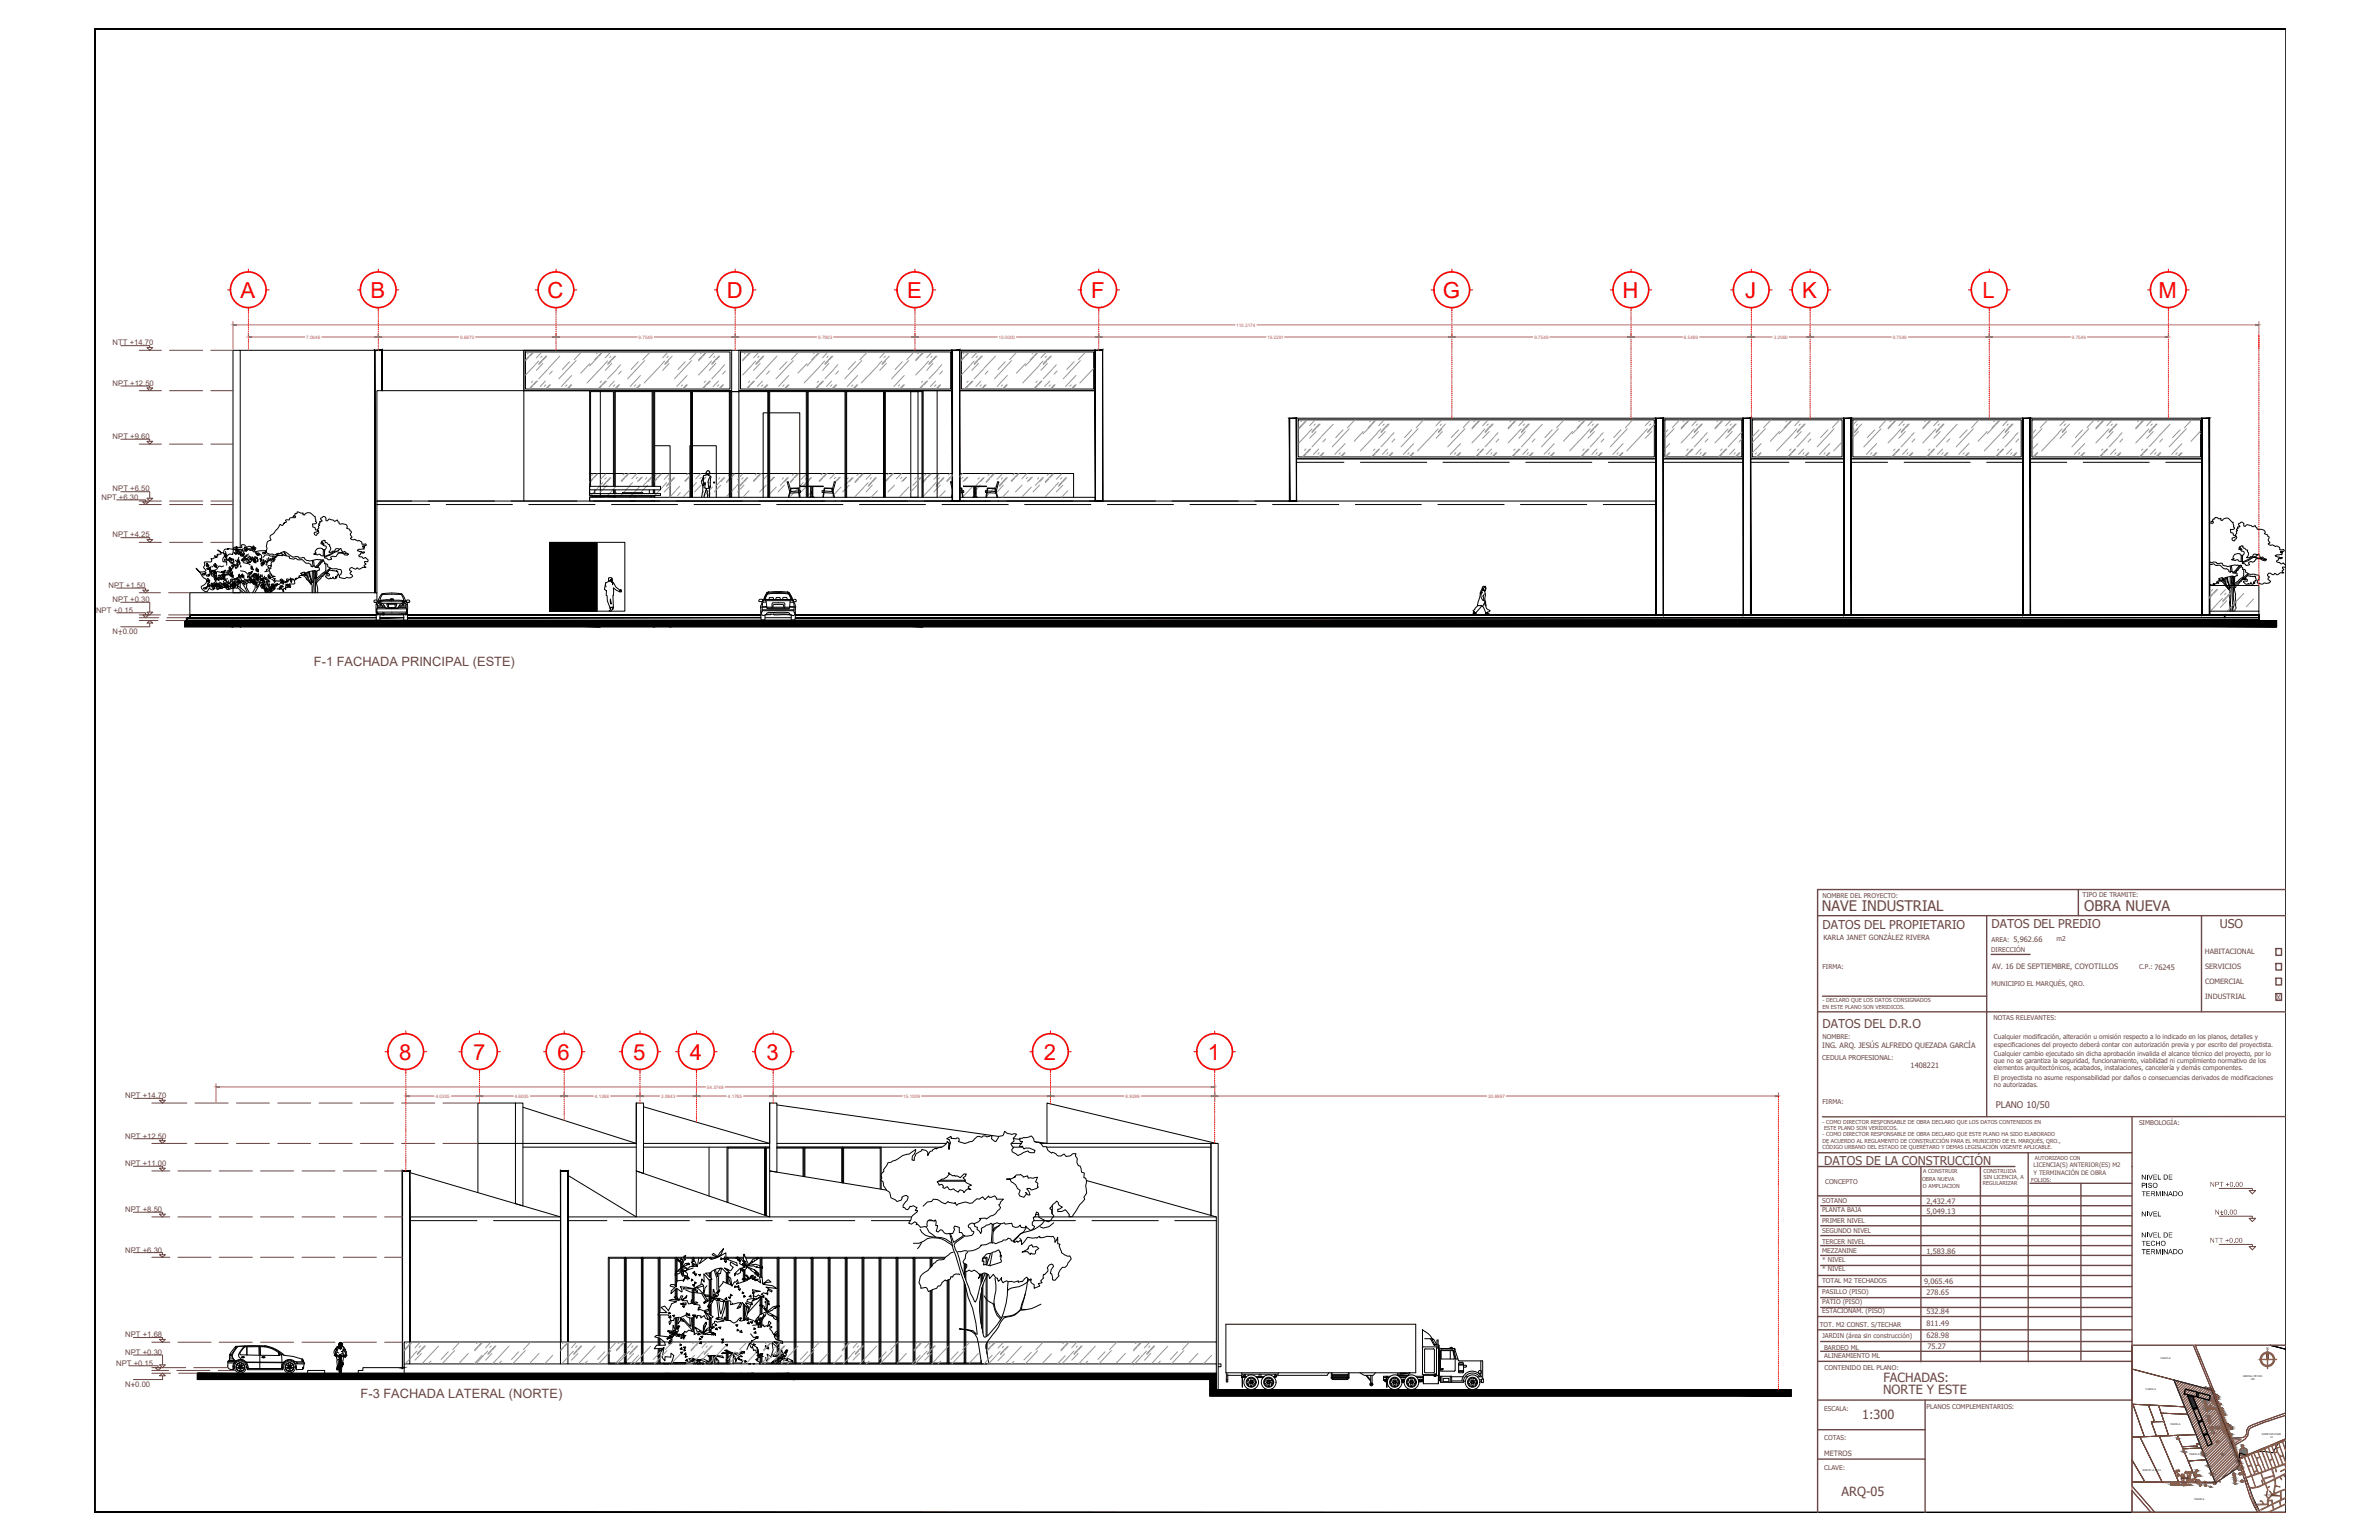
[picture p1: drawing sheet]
<svg xmlns="http://www.w3.org/2000/svg" width="432mm" height="279mm" viewBox="0 0 432 279" stroke-linecap="round" stroke-linejoin="round" font-family="sans-serif">
<defs><g id="words">
<g font-size="4" fill="#f00">
<text x="43.6" y="54">A</text>
<text x="67.2" y="54">B</text>
<text x="99.4" y="54">C</text>
<text x="131.9" y="54">D</text>
<text x="164.6" y="54">E</text>
<text x="198.1" y="54">F</text>
<text x="261.9" y="54">G</text>
<text x="294.5" y="54">H</text>
<text x="316.7" y="54">J</text>
<text x="327.1" y="54">K</text>
<text x="359.8" y="54">L</text>
<text x="391.8" y="54">M</text>
<text x="72.4" y="192.2">8</text>
<text x="85.9" y="192.2">7</text>
<text x="101.2" y="192.2">6</text>
<text x="114.9" y="192.2">5</text>
<text x="125.2" y="192.2">4</text>
<text x="139.1" y="192.2">3</text>
<text x="189.5" y="192.2">2</text>
<text x="219.2" y="192.2">1</text>
</g>
<g font-size="2.6" fill="#6b4747">
<text x="330.7" y="165.3">NAVE INDUSTRIAL</text>
<text x="378.3" y="165.2">OBRA NUEVA</text>
</g>
<g font-size="2.3" fill="#684545">
<text x="57" y="120.7">F-1 FACHADA PRINCIPAL (ESTE)</text>
<text x="65.4" y="253.7">F-3 FACHADA LATERAL (NORTE)</text>
</g>
<g font-size="2.3" fill="#6b4747">
<text x="341.8" y="250.8">FACHADAS:</text>
<text x="338" y="257.4">1:300</text>
<text x="341.8" y="253">NORTE Y ESTE</text>
<text x="334.3" y="271.4">ARQ-05</text>
</g>
<g font-size="2.2" fill="#6b4747">
<text x="330.8" y="168.5">DATOS DEL PROPIETARIO</text>
<text x="361.5" y="168.4">DATOS DEL PREDIO</text>
<text x="402.9" y="168.4">USO</text>
<text x="330.8" y="186.5">DATOS DEL D.R.O</text>
<text x="331.1" y="211.3">DATOS DE LA CONSTRUCCIÓN</text>
</g>
<text font-size="1.7" fill="#6b4747" x="362.2" y="201.1">PLANO 10/50</text>
<g font-size="1.4" fill="#684545">
<text x="20.4" y="62.7">NTT +14.70</text>
<text x="20.4" y="70">NPT +12.50</text>
<text x="20.4" y="79.7">NPT +9.60</text>
<text x="20.4" y="89.2">NPT +6.50</text>
<text x="18.4" y="90.7">NPT +6.30</text>
<text x="20.4" y="97.5">NPT +4.25</text>
<text x="19.7" y="106.7">NPT +1.50</text>
<text x="17.4" y="111.2">NPT +0.15</text>
<text x="20.4" y="109.2">NPT +0.30</text>
<text x="20.4" y="115">N+0.00</text>
<text x="21.6" y="115.3">-</text>
<text x="22.7" y="199.2">NPT +14.70</text>
<text x="22.7" y="206.6">NPT +12.50</text>
<text x="22.7" y="211.6">NPT +11.00</text>
<text x="401.1" y="215.3">NPT +0.00</text>
<text x="22.7" y="219.9">NPT +8.50</text>
<text x="402" y="220.4">N+0.00</text>
<text x="403" y="220.7">-</text>
<text x="22.7" y="227.3">NPT +6.30</text>
<text x="401.1" y="225.5">NTT +0.00</text>
<text x="22.7" y="245.8">NPT +0.30</text>
<text x="22.7" y="242.6">NPT +1.68</text>
<text x="21.1" y="247.7">NPT +0.15</text>
<text x="22.7" y="251.6">N+0.00</text>
<text x="23.9" y="251.9">-</text>
</g>
<g font-size="1.4" fill="#6b4747">
<text x="361.6" y="175.8">AV. 16 DE SEPTIEMBRE, COYOTILLOS</text>
<text x="330.8" y="190.1">ING. ARQ. JESÚS ALFREDO QUEZADA GARCÍA</text>
<text x="346.8" y="193.7">1408221</text>
<text x="349.7" y="220.2">5,049.13</text>
<text x="349.7" y="218.4">2,432.47</text>
<text x="349.7" y="227.5">1,583.86</text>
<text x="349.2" y="232.9">9,065.46</text>
<text x="349.7" y="238.5">532.84</text>
<text x="349.7" y="235">278.65</text>
<text x="349.7" y="242.8">628.98</text>
<text x="349.7" y="240.6">811.49</text>
<text x="349.8" y="244.7">75.27</text>
</g>
<g font-size="1.4">
<text x="388.7" y="214">NIVEL DE</text>
<text x="388.7" y="215.5">PISO</text>
<text x="388.7" y="220.7">NIVEL</text>
<text x="388.7" y="217">TERMINADO</text>
<text x="388.7" y="224.5">NIVEL DE</text>
<text x="388.7" y="226">TECHO</text>
<text x="388.7" y="227.6">TERMINADO</text>
</g>
<g font-size="1.3" fill="#6b4747">
<text x="331" y="170.5">KARLA JANET GONZÁLEZ RIVERA</text>
<text x="400.2" y="173">HABITACIONAL</text>
<text x="400.2" y="175.8">SERVICIOS</text>
<text x="400.2" y="178.5">COMERCIAL</text>
<text x="400.3" y="181.2">INDUSTRIAL</text>
<text x="413.2" y="181.4">X</text>
<text x="331.1" y="264.1">METROS</text>
</g>
<g font-size="1.2" fill="#6b4747">
<text x="330.8" y="163">NOMBRE DEL PROYECTO:</text>
<text x="378" y="162.7">TIPO DE TRAMITE:</text>
<text x="361.4" y="172.7">DIRECCIÓN</text>
<text x="361.5" y="170.8">AREA: 5,962.66</text>
<text x="373.3" y="170.8">m2</text>
<text x="330.8" y="175.9">FIRMA:</text>
<text x="361.5" y="178.9">MUNICIPIO EL MARQUÉS, QRO.</text>
<text x="388.2" y="175.9">C.P.: 76245</text>
<text x="361.8" y="185.1">NOTAS RELEVANTES:</text>
<text x="330.8" y="188.5">NOMBRE:</text>
<text x="361.9" y="188.4">Cualquier modificación, alteración u omisión respecto a lo indicado en los planos, detalles y</text>
<text x="361.9" y="189.9">especificaciones del proyecto deberá contar con autorización previa y por escrito del proyectista.</text>
<text x="361.9" y="191.7">Cualquier cambio ejecutado sin dicha aprobación invalida el alcance técnico del proyecto, por lo</text>
<text x="330.8" y="192.4">CEDULA PROFESIONAL:</text>
<text x="361.9" y="192.9">que no se garantiza la seguridad, funcionamiento, viabilidad ni cumplimiento normativo de los</text>
<text x="361.9" y="194.2">elementos arquitectónicos, acabados, instalaciones, cancelería y demás componentes.</text>
<text x="361.9" y="196">El proyectista no asume responsabilidad por daños o consecuencias derivados de modificaciones</text>
<text x="361.9" y="197.2">no autorizadas.</text>
<text x="330.8" y="200.2">FIRMA:</text>
<text x="388.2" y="204.2">SIMBOLOGÍA:</text>
<text x="331.3" y="214.9">CONCEPTO</text>
<text x="330.7" y="219.9">PLANTA BAJA</text>
<text x="330.7" y="218.2">SOTANO</text>
<text x="330.7" y="221.9">PRIMER NIVEL</text>
<text x="330.7" y="225.7">TERCER NIVEL</text>
<text x="330.7" y="223.7">SEGUNDO NIVEL</text>
<text x="330.7" y="227.4">MEZZANINE</text>
<text x="330.7" y="232.8">TOTAL M2 TECHADOS</text>
<text x="330.7" y="230.6">* NIVEL</text>
<text x="330.7" y="229">* NIVEL</text>
<text x="330.7" y="238.3">ESTACIONAM. (PISO)</text>
<text x="330.8" y="236.6">PATIO (PISO)</text>
<text x="330.8" y="234.8">PASILLO (PISO)</text>
<text x="330.3" y="240.7">TOT. M2 CONST. S/TECHAR</text>
<text x="330.7" y="242.8">JARDIN (área sin construcción)</text>
<text x="331.1" y="244.9">BARDEO ML</text>
<text x="331.1" y="246.4">ALINEAMIENTO ML</text>
<text x="331.2" y="248.6">CONTENIDO DEL PLANO:</text>
<text x="331.1" y="255.9">ESCALA:</text>
<text x="349.7" y="255.6">PLANOS COMPLEMENTARIOS:</text>
<text x="331.1" y="261.3">COTAS:</text>
<text x="331.1" y="266.6">CLAVE:</text>
</g>
<g font-size="1.1" fill="#6b4747">
<text x="369.1" y="211.7">LICENCIA(S) ANTERIOR(ES) M2</text>
<text x="369.1" y="213.1">Y TERMINACIÓN DE OBRA</text>
</g>
<g font-size="1" fill="#6b4747">
<text x="330.8" y="181.9">- DECLARO QUE LOS DATOS CONSIGNADOS</text>
<text x="330.8" y="183.1">EN ESTE PLANO SON VERIDICOS.</text>
<text x="330.8" y="203.9">- COMO DIRECTOR RESPONSABLE DE OBRA DECLARO QUE LOS DATOS CONTENIDOS EN</text>
<text x="330.8" y="206.2">- COMO DIRECTOR RESPONSABLE DE OBRA DECLARO QUE ESTE PLANO HA SIDO ELABORADO</text>
<text x="330.8" y="207.4">DE ACUERDO AL REGLAMENTO DE CONSTRUCCIÓN PARA EL MUNICIPIO DE EL MARQUÉS, QRO.,</text>
<text x="330.8" y="208.5">CÓDIGO URBANO DEL ESTADO DE QUERÉTARO Y DEMAS LEGISLACIÓN VIGENTE APLICABLE.</text>
<text x="331.1" y="205">ESTE PLANO SON VERÍDICOS.</text>
<text x="348.9" y="214.3">OBRA NUEVA</text>
<text x="349" y="215.5">O AMPLIACION</text>
<text x="349" y="212.8">A CONSTRUIR</text>
<text x="359.9" y="215.1">REGULARIZAR</text>
<text x="360" y="213.9">SIN LICENCIA, A</text>
<text x="360" y="212.8">CONSTRUIDA</text>
<text x="368.7" y="214.4">FOLIOS:</text>
<text x="369.3" y="210.4">AUTORIZADO CON</text>
</g>
<g font-size=".8" fill="#af6060">
<text x="224.4" y="59.2">110.3174</text>
<text x="55.6" y="61.4">7.0646</text>
<text x="83.5" y="61.4">9.6870</text>
<text x="115.9" y="61.4">9.7549</text>
<text x="148.5" y="61.4">9.7903</text>
<text x="181.2" y="61.4">10.0000</text>
<text x="230" y="61.4">19.2291</text>
<text x="278.5" y="61.4">9.7549</text>
<text x="305.6" y="61.4">6.5489</text>
<text x="321.9" y="61.4">3.2060</text>
<text x="343.5" y="61.4">9.7549</text>
<text x="376" y="61.4">9.7549</text>
<text x="128.3" y="197.5">54.3749</text>
<text x="79.1" y="199.2">4.0205</text>
<text x="93.4" y="199.2">4.6005</text>
<text x="108" y="199.2">4.1268</text>
<text x="120" y="199.2">3.0843</text>
<text x="132.1" y="199.2">4.1765</text>
<text x="164" y="199.2">15.1009</text>
<text x="204.3" y="199.2">8.9299</text>
<text x="270.1" y="199.2">30.6997</text>
</g>
<text font-size=".7" x="411.4" y="244.9">N</text>
<g font-size=".5">
<text x="392.2" y="246.6">PARCELA</text>
<text x="407.2" y="249.7">GENERAL MOTORS</text>
<text x="408.5" y="250.3">VDC</text>
<text x="389.5" y="252.1">PARCELA</text>
<text x="394" y="258.6">PARCELA</text>
<text x="410.5" y="260.4">QUERETARO PARK</text>
<text x="412.1" y="260.9">VII</text>
<text x="388.9" y="266.8">RENCHO LA JOYA</text>
<text x="395.8" y="268.4">ALCEGA</text>
<text x="397.4" y="264">PARCELA</text>
<text x="398.3" y="272.2">PARCELA</text>
<text x="411" y="271.5">COYOTILLOS</text>
</g>
<g font-size=".2">
<text x="398.7" y="245.4" transform="rotate(69 398.7 245.4)">CARRETERA 500</text>
<text x="401.2" y="251.3" transform="rotate(69 401.2 251.3)">CARRETERA 500</text>
<text x="405.8" y="261.2" transform="rotate(-2 405.8 261.2)">COYOTILLOS</text>
<text x="405.9" y="263.8" transform="rotate(68 405.9 263.8)">CARRETERA 500</text>
<text x="399.8" y="269">AV. 16 DE SEPTIEMBRE</text>
<text x="403.6" y="268.1" transform="rotate(-36 403.6 268.1)">AV. 16 DE SEPTIEMBRE</text>
<text x="407.3" y="268" transform="rotate(70 407.3 268)">CARRETERA 500</text>
<text x="408.9" y="272.5" transform="rotate(69 408.9 272.5)">CARRETERA 500</text>
</g>
</g></defs>
<!-- layer: 0 -->
<g fill="#000" stroke="#000" stroke-width=".18">
<path d="M17.1 5.1l.2 .2h397.6zM17.1 5.1l397.8 .2zM17.1 5.1l397.8 .2zM17.1 5.1h397.8v.2z"/>
<path d="M234 75.9h1.3zM234.1 75.9h1.2zM235.3 75.9v15zM235.3 75.9v15zM234 90.9h1.3zM234 90.9h1.3zM234 75.9v15zM234 75.9l.1 15z"/>
<path d="M300.5 75.9h1.4zM300.6 75.9h1.3zM301.9 75.9v35.7zM301.9 75.9v35.7zM300.5 111.6h1.4zM300.5 111.6l1.4-.1zM300.5 75.9v35.7zM300.5 75.9l.1 35.6z"/>
<path d="M316.4 75.9h1.4zM316.4 75.9h1.4zM317.7 75.9l.1 35.7v-35.7zM317.7 75.9l.1 35.7zM316.4 111.6h1.4zM316.4 111.5h1.3l-1.3 .1zM316.4 75.9v35.7zM316.4 75.9v35.6z"/>
<path d="M334.6 75.9h1.4zM334.7 75.9h1.3zM336 75.9v35.7v-35.7zM336 75.9v35.7zM334.6 111.6h1.4zM334.7 111.5h1.3l-1.4 .1zM334.6 75.9v35.7zM334.6 75.9l.1 35.6z"/>
<path d="M367.2 75.9h1.4zM367.2 75.9h1.4zM368.5 75.9l.1 35.7v-35.7zM368.5 75.9l.1 35.7zM367.2 111.6h1.4zM367.2 111.5h1.3l-1.3 .1zM367.2 75.9v35.7zM367.2 75.9v35.6z"/>
<path d="M399.7 75.9h1.4zM399.7 75.9h1.4zM401 75.9l.1 35.7v-35.7zM401 75.9l.1 35.7zM399.7 111.6h1.4zM399.7 111.5h1.3l-1.3 .1zM399.7 75.9v35.7zM399.7 75.9v35.6z"/>
<path d="M174.2 63.6v27.3zM174.2 63.5v27.4zM172.9 63.6l1.3-.1zM172.8 63.5h1.4zM172.8 63.5l.1 27.4zM172.8 63.5v27.4zM172.8 90.9h1.4zM172.8 90.9h1.4z"/>
<path d="M198.8 63.5v27.4zM198.8 63.5v27.4zM198.8 63.5h1.4zM198.8 63.6l1.4-.1zM200.2 63.5v27.4zM200.1 63.6l.1 27.3zM198.8 90.9h1.4zM198.8 90.9h1.3z"/>
<path d="M33.9 112h34.4zM33.9 112.1l34.4-.1z"/>
<path d="M34.4 111.5l.1 .6zM34.4 111.5l.1 .6zM34.4 111.5h33.9zM34.5 111.6l33.8-.1z"/>
<path d="M33.5 112.6l8.8 1.1v-1.1zM33.5 112.6l8.8 1.1h-8.8z"/>
<path d="M42.3 112.6l1.3 1.1v-1.1zM42.3 112.6l1.3 1.1h-1.3z"/>
<path d="M68 63.5l.1 44zM68 63.5l.1 44zM68 63.5h1.4zM68.1 63.6l1.3-.1zM69.4 63.5v7.4zM69.3 63.6l.1 7.3z"/>
<path d="M69 112h4.3zM69 112.1l4.3-.1z"/>
<path d="M74 112h64.1zM74 112.1l64.1-.1z"/>
<path d="M74 111.5h64.1zM74 111.6l64.1-.1z"/>
<path d="M43.6 112.6l65.4 1.1v-1.1zM43.6 112.6l65.4 1.1h-65.4z"/>
<path d="M109 112.6l9.8 1.1v-1.1zM109 112.6l9.8 1.1h-9.8z"/>
<path d="M118.8 112.6l2.8 1.1v-1.1zM118.8 112.6l2.8 1.1h-2.8z"/>
<path d="M144.4 112h265.6zM144.4 112.1l265.6-.1zM410 112v.6zM410 112.1v.5zM33.8 112.6h376.2v-.1zM33.9 112.5h376.1l-376.2 .1zM33.8 112.1v.5zM33.8 112.1l.1 .4z"/>
<path d="M144.4 111.5h259.4zM144.4 111.6l259.4-.1zM403.8 111.5v.6zM403.7 111.6l.1 .5z"/>
<path d="M121.6 112.6l45.9 1.1v-1.1zM121.6 112.6l45.9 1.1h-45.9z"/>
<path d="M403.8 111.5h6.2zM403.8 111.6l6.2-.1zM410 111.5v.6zM410 111.6v.5z"/>
<path d="M167.5 112.6l245.7 1.1v-1.1zM167.5 112.6l245.7 1.1h-245.7z"/>
<path d="M74.3 212.5l.1 31zM74.3 212.5l.1-.1v31.1zM73.1 212.5l1.3-.1zM73 212.4h1.4zM73 212.4l.1 35.7zM73 212.4v35.8zM73.1 248.1l-.1 .1 .4-.1zM73 248.2l.4-.1z"/>
<path d="M103 212.5l.1 31zM103 212.5l.1-.1v31.1zM101.8 212.5l1.3-.1zM101.7 212.4h1.4zM101.7 212.4l.1 31.1zM101.7 212.4l.1 31.1z"/>
<path d="M35.8 249.1l185 1.2v-1.2zM35.8 249.1l185 1.2h-185z"/>
<path d="M219.6 250.3l1.2 1.8v-1.8zM219.6 250.3l1.2 1.8h-1.2z"/>
<path d="M219.6 252.1l105.5 1.2v-1.2zM219.6 252.1l105.5 1.2h-105.5z"/>
<path d="M17.3 5.3l-.2 269.2 .2-.2zM17.1 5.1l.2 .2-.2 269.2zM17.1 5.1v269.4z"/>
<path d="M17.3 274.3l397.6 .2v-.2zM17.1 274.5l.2-.2 397.6 .2z"/>
</g>
<g fill="none" stroke="#000" stroke-width=".18">
<path d="M414.9 5.3v269M43.6 63.6h24.4M69.4 63.6h103.4M95.1 63.6v7.3h11.9v20M95.1 63.6h37.7v7.3h-37.7zM95.4 63.9h37.1v6.7h-37.1zM107 70.9h25.8M109 71v19.2M118.8 71v17.2M132.5 70.9v19.3v-19.3h-7v19.3v-19.3h-7v17.3v-17.3h-7v17.3M134.1 63.6h38.7v7.3h-38.7zM134.4 63.9h38.2v6.7h-38.2z"/>
<path d="M139.4 74.9h-.9v15.3M139.7 74.9h5.5v14.1M165.3 71h1.3v19.2h-1.3zM167.5 70.9v19.3v-19.3h-7v19.3v-19.3h-7v19.3v-19.3h-7v17.3v-17.3h-7v19.3v-19.3h-5.4h38.7M170.1 70.9v19.3M174.2 63.6h24.6v7.3h-24.6zM174.2 70.9h24.6M174.2 63.6h24.6M174.5 63.9h24v6.7h-24zM235.3 75.9h65.3v7.3h-65.3zM235.6 76.2h64.7v6.7h-64.7zM301.9 75.9h14.5v7.3h-14.5z"/>
<path d="M302.2 76.2h13.9v6.7h-13.9zM317.8 75.9h16.8v7.3h-16.8zM318.1 76.2h16.2v6.7h-16.2zM336 75.9h31.2v7.3h-31.2zM336.3 76.2h30.6v6.7h-30.6zM368.5 75.9h31.2v7.3h-31.2zM368.8 76.2h30.6v6.7h-30.6zM43 99.8l-.1-.5-.1 .5h.3l.2 .3-.5-.2M43 100h.1M43 99.5l.2 .1v.3M43.1 99.8h.1M43.2 99.9l.1 .2"/>
<path d="M43.3 99.8h.1M43.4 99.8h.1M43.6 99.8h.1M43.6 99.4v-35.8h-1.3v36.1M43.8 99.8h.1M44 100h.1M44.4 99.8h.1M44.7 99.6l-.3 .4 .5-.2-.2-.3v-.3l.2 .5M44.7 99.8h.1M44.8 99.8h.1M45 99.6l.3-.1 .3 .4 .2-.2 .1 .3 .2 .1 2.2-.2M46.1 99.5v-.5l-.2 .2-.1 .3h.3l.3 .3-.5-.2"/>
<path d="M46.1 99.2l.3 .3h-.1M46.5 99.5l-.3-.2-.1 .2-.5 .1-.1-.1 .1-.1 .3-.1-.5-.2-1 .4 .1-.6-.6-.1-.1 .2 .1 .3-1.1-.1 .2 .2-.4-.1-.2 .1 .1 .2 .4 .2-1.6-.3 .1 .2h-.7l-.2 .6-1-.5 .6 .7-.7 .1 .2 .2-.1 .1h-.6l.5 .2-.9 .3-.2-.1 .1 .5-.1 .2h-1.2l.1 .4-.2 .6 .4 .4a1.04 1.04 0 0 1-1.8-.3l.5 .5a3.7 3.7 0 0 0 1.4 1.6 1.25 1.25 0 0 1-1 1.2 .94 .94 0 0 0 1.1 .9l.3-.5 .7 .2 .2-.1 .1-.4 .1 .3M50.8 95.1l.4 .2 .2-.1 .1-.2h.1v-.2l.4-.1-.2-.2 .1-.2h.6l.2-.3 .9-.1 .1-.1-.1-.1h-.4l.4-.3v-.3h.3l.1-.2 .7 .2h.2l.1 .3h.3a.76 .76 0 0 1 1.3-.1l.6 .4 .2 .7-.1 .2 .2 .2-.2 .2-.6 .1 .1 .5 .4 .2 .1 .3 .4 .1-.3 .3a.3 .3 0 0 0-.3 .4 .3 .3 0 0 0 .3 .2l.1-.3 .4-.2-.2-.6 .2-.2-.1-.4 .2-.1-.2-.2 .3-.3-.1-.1 .1-.1 .4-.1-.3-.4 .4-.4 .4 .1 .2 .2v.5h.3l.3-.3 .7 .2 .2 .2 .5-.3 .3 .4 .1 .3 .8 .1a.51 .51 0 0 1 .5 .2 .51 .51 0 0 1 0 .6l.6 .2v.2l.3 .2-.2 .5 .3 .4-.3 .3 .4 .2 .4-.1 .5 .3a.55 .55 0 0 1 .8 .5v.1h.6l.2 .2-.7 .1v.2h.4l-.2 .2 .1 .2h-.9l-.3 .2 .8 .4h.5l-.3 .2-.5-.1v.3l-.2 .1v.2v.1h.5l.3 .3 .4-.2 .4 .5v.1v.2h-.6l.2 .5-.3 .3 .3 .2h-.6l-.4 .3a.46 .46 0 0 1-.6-.2l-.3 .3-.7-.3-.3 .2v.3l.3 .2-.3 .4 .5 .4a.69 .69 0 0 1-1 .2 1.02 1.02 0 0 1-1.4-.1l.1-.3a.6 .6 0 0 0 0-1l-.6-.1a1.93 1.93 0 0 1-1.6-.4l-.1-.4-.5-.1 .1-.3-.2-.2v-.2h-.4a3.5 3.5 0 0 0-2.3 .2 .95 .95 0 0 1-.9-.6l-.8 .1a.8 .8 0 0 0-1.2-.2l-1.3-.9a1.05 1.05 0 0 0-1.1 .2h-.3l-.6 .3-.5-.2h-.6a.62 .62 0 0 1-.5-.4 .62 .62 0 0 1 .2-.6l-.2-.3a1.07 1.07 0 0 1 .9-1.3 .66 .66 0 0 1-.1-.7 .66 .66 0 0 1 .5-.4l.8-.9zM58.3 98.4l.5 .5M58.4 98.2l.4-.2 .3 .1-.1 .2 .1 .2 .2-.1 .3 .4h.2v.3a.65 .65 0 0 1-.1 1l.4 .1a.52 .52 0 0 1 .7-.2 .45 .45 0 0 1 .3-.5 .45 .45 0 0 1 .5 .2l.2-.2 .1 .2a.42 .42 0 0 0 .3 .4 .42 .42 0 0 0 .4-.1l.6 .5a.55 .55 0 0 1-.9-.1 .82 .82 0 0 0-1.2 .3v.2l-.4 .1-.2-.1-.5 .2 .2 .4-.5 .1-.4-.3-.4-.1-.1-.3-.5-.1a.38 .38 0 0 0-.3-.3 .38 .38 0 0 0-.4 .2l-.6-.1 .1-.2h.3l-.2-.1a.81 .81 0 0 1 .5-.8 .81 .81 0 0 1 .9 .2l.4 .1 .2-.5a.33 .33 0 0 0-.4-.3l-.2-.3h-.3zM58.4 98.2l.4 .5M58.7 99.8v1.1M58.8 99.8l.1 1.1v-1.1M61.6 99.7l-.1 .2-.9 .4M68.4 91.5h9.6M68.4 90.9h232.2M81 91.5h12"/>
<path d="M95.1 90.9v-20h-26.7v36.6M96 91.5h12M99.7 98.4h13.7v12.5h-13.7zM99.7 100h.5v.5h-.5zM99.7 99.5h.5v.5h-.5zM99.7 98.9h.5v.6h-.5zM99.7 98.5h.5v.4h-.5zM99.8 99.7l.1 .2M99.8 99.2l.1 .2M99.8 98.7l.1 .2M99.8 99.5h.4v.4h-.4zM99.8 99h.4v.4h-.4z"/>
<path d="M99.8 98.5h.4v.4h-.4zM99.8 99.7l.2-.1 .1 .1-.1 .1zM99.9 99.5l-.1 .2M99.9 99l-.1 .2M99.9 98.5l-.1 .2M100 99.1l.1 .1-.1 .1-.2-.1zM100 98.5l.1 .2-.1 .1-.2-.1zM100 99.5l.2 .2M100 99l.2 .2M100 98.5l.2 .2M100.2 99.7l-.2 .2M100.2 99.2l-.2 .2"/>
<path d="M100.2 98.7l-.2 .2M100.2 100h.6v.5h-.6zM100.2 99.5h.6v.5h-.6zM100.2 98.9h.6v.6h-.6zM100.2 98.5h.6v.4h-.6zM100.3 99.7l.2 .2M100.3 99.2l.2 .2M100.3 98.7l.2 .2M100.3 99.5h.4v.4h-.4zM100.3 99h.4v.4h-.4zM100.3 98.5h.4v.4h-.4zM100.3 99.7l.2-.1 .1 .1-.1 .1z"/>
<path d="M100.5 99.5l-.2 .2M100.5 99l-.2 .2M100.5 98.5l-.2 .2M100.5 99.1l.1 .1-.1 .1-.2-.1zM100.5 98.5l.1 .2-.1 .1-.2-.1zM100.5 99.5l.2 .2M100.5 99l.2 .2M100.5 98.5l.2 .2M100.7 99.7l-.2 .2M100.7 99.2l-.2 .2M100.7 98.7l-.2 .2M100.8 100h.5v.5h-.5z"/>
<path d="M100.8 99.5h.5v.5h-.5zM100.8 98.9h.5v.6h-.5zM100.8 98.5h.5v.4h-.5zM100.8 99.7l.2 .2M100.8 99.2l.2 .2M100.8 98.7l.2 .2M100.8 99.5h.4v.4h-.4zM100.8 99h.4v.4h-.4zM100.8 98.5h.4v.4h-.4zM101 99.5l-.2 .2M101 99l-.2 .2M101 98.5l-.2 .2"/>
<path d="M101 99.6l.1 .1-.1 .1M101 99.1l.1 .1-.1 .1M101 98.5l.1 .2-.1 .1M101 99.6l-.2 .1 .2 .1M101 99.1l-.2 .1 .2 .1M101 98.5l-.2 .2 .2 .1M101 99.5l.2 .2M101 99l.2 .2M101 98.5l.2 .2M101.2 99.7l-.2 .2M101.2 99.2l-.2 .2M101.2 98.7l-.2 .2"/>
<path d="M101.3 100h.5v.5h-.5zM101.3 99.5h.5v.5h-.5zM101.3 98.9h.5v.6h-.5zM101.3 98.5h.5v.4h-.5zM101.3 99.7l.2 .2M101.3 99.2l.2 .2M101.3 98.7l.2 .2M101.3 99.5h.4v.4h-.4zM101.3 99h.4v.4h-.4zM101.3 98.5h.4v.4h-.4zM101.3 99.7l.2-.1 .1 .1-.1 .1zM101.5 99.5l-.2 .2"/>
<path d="M101.5 99l-.2 .2M101.5 98.5l-.2 .2M101.5 99.1l.1 .1-.1 .1-.2-.1zM101.5 98.5l.1 .2-.1 .1-.2-.1zM101.5 99.5l.2 .2M101.5 99l.2 .2M101.5 98.5l.2 .2M101.7 99.7l-.2 .2M101.7 99.2l-.2 .2M101.7 98.7l-.2 .2M101.8 100h.5v.5h-.5zM101.8 99.5h.5v.5h-.5z"/>
<path d="M101.8 98.9h.5v.6h-.5zM101.8 98.5h.5v.4h-.5zM101.8 99.7l.2 .2M101.8 99.2l.2 .2M101.8 98.7l.2 .2M101.8 99.5h.4v.4h-.4zM101.8 99h.4v.4h-.4zM101.8 98.5h.4v.4h-.4zM101.9 99.7l.1-.1 .2 .1-.2 .1zM102 99.5l-.2 .2M102 99l-.2 .2M102 98.5l-.2 .2"/>
<path d="M102 99.1l.2 .1-.2 .1-.1-.1zM102 98.5l.2 .2-.2 .1-.1-.1zM102 99.5l.2 .2M102 99l.2 .2M102 98.5l.2 .2M102.2 99.7l-.2 .2M102.2 99.2l-.2 .2M102.2 98.7l-.2 .2M102.3 100h.5v.5h-.5zM102.3 99.5h.5v.5h-.5zM102.3 98.9h.5v.6h-.5zM102.3 98.5h.5v.4h-.5z"/>
<path d="M102.3 99.7l.2 .2M102.3 99.2l.2 .2M102.3 98.7l.2 .2M102.3 99.5h.4v.4h-.4zM102.3 99h.4v.4h-.4zM102.3 98.5h.4v.4h-.4zM102.4 99.7l.1-.1 .2 .1-.2 .1zM102.5 99.5l-.2 .2M102.5 99l-.2 .2M102.5 98.5l-.2 .2M102.5 99.1l.2 .1-.2 .1-.1-.1zM102.5 98.5l.2 .2-.2 .1-.1-.1z"/>
<path d="M102.5 99.5l.2 .2M102.5 99l.2 .2M102.5 98.5l.2 .2M102.7 99.7l-.2 .2M102.7 99.2l-.2 .2M102.7 98.7l-.2 .2M102.8 100h.5v.5h-.5zM102.8 99.5h.5v.5h-.5zM102.8 98.9h.5v.6h-.5zM102.8 98.5h.5v.4h-.5zM102.8 99.7l.2 .2M102.8 99.2l.2 .2"/>
<path d="M102.8 98.7l.2 .2M102.8 99.5h.5v.4h-.5zM102.8 99h.5v.4h-.5zM102.9 99.7l.1-.1 .2 .1-.2 .1zM103 99.5l-.2 .2M103 99l-.2 .2M103 98.5l-.2 .2M103 99.1l.2 .1-.2 .1-.1-.1zM103 98.5l.2 .2-.2 .1-.1-.1zM103 99.5l.2 .2M103 99l.2 .2M103 98.5l.2 .2"/>
<path d="M103.2 99.7l-.2 .2M103.2 99.2l-.2 .2M103.2 98.7l-.2 .2M103.3 100h.5v.5h-.5zM103.3 99.5h.5v.5h-.5zM103.3 98.9h.5v.6h-.5zM103.3 98.5h.5v.4h-.5zM103.3 99.7l.2 .2M103.3 99.2l.2 .2M103.3 98.7l.2 .2M103.3 99.5h.5v.4h-.5zM103.3 99h.5v.4h-.5z"/>
<path d="M103.5 99.5l-.2 .2M103.5 99l-.2 .2M103.5 98.5l-.2 .2M103.5 99.6l.2 .1-.2 .1M103.5 99.1l.2 .1-.2 .1M103.5 98.5l.2 .2-.2 .1M103.5 99.6l-.1 .1 .1 .1M103.5 99.1l-.1 .1 .1 .1M103.5 98.5l-.1 .2 .1 .1M103.5 99.5l.2 .2M103.5 99l.2 .2M103.5 98.5l.2 .2"/>
<path d="M103.7 99.7l-.2 .2M103.7 99.2l-.2 .2M103.7 98.7l-.2 .2M103.8 100h.5v.5h-.5zM103.8 99.5h.5v.5h-.5zM103.8 98.9h.5v.6h-.5zM103.8 98.5h.5v.4h-.5zM103.8 99.7l.2 .2M103.8 99.2l.2 .2M103.8 98.7l.2 .2M103.9 99.7l.1-.1 .2 .1-.2 .1zM103.9 99.5h.4v.4h-.4z"/>
<path d="M103.9 99h.4v.4h-.4zM103.9 98.5h.4v.4h-.4zM104 99.5l-.2 .2M104 99l-.2 .2M104 98.5l-.2 .2M104 99.1l.2 .1-.2 .1-.1-.1zM104 98.5l.2 .2-.2 .1-.1-.1zM104.1 99.5l.1 .2M104.1 99l.1 .2M104.1 98.5l.1 .2M104.2 99.7l-.1 .2M104.2 99.2l-.1 .2"/>
<path d="M104.2 98.7l-.1 .2M104.3 100h.5v.5h-.5zM104.3 99.5h.5v.5h-.5zM104.3 98.9h.5v.6h-.5zM104.3 98.5h.5v.4h-.5zM104.3 99.7l.2 .2M104.3 99.2l.2 .2M104.3 98.7l.2 .2M104.4 99.7l.1-.1 .2 .1-.2 .1zM104.4 99.5h.4v.4h-.4zM104.4 99h.4v.4h-.4zM104.4 98.5h.4v.4h-.4z"/>
<path d="M104.5 99.5l-.2 .2M104.5 99l-.2 .2M104.5 98.5l-.2 .2M104.5 99.1l.2 .1-.2 .1-.1-.1zM104.5 98.5l.2 .2-.2 .1-.1-.1zM104.6 99.5l.1 .2M104.6 99l.1 .2M104.6 98.5l.1 .2M104.7 99.7l-.1 .2M104.7 99.2l-.1 .2M104.7 98.7l-.1 .2M104.8 100h.5v.5h-.5z"/>
<path d="M104.8 99.5h.5v.5h-.5zM104.8 98.9h.5v.6h-.5zM104.8 98.5h.5v.4h-.5zM104.8 99.7l.2 .2M104.8 99.2l.2 .2M104.8 98.7l.2 .2M104.9 99.7l.1-.1 .2 .1-.2 .1zM104.9 99.5h.4v.4h-.4zM104.9 99h.4v.4h-.4zM104.9 98.5h.4v.4h-.4zM105 99.5l-.2 .2M105 99l-.2 .2"/>
<path d="M105 98.5l-.2 .2M105 99.1l.2 .1-.2 .1-.1-.1zM105 98.5l.2 .2-.2 .1-.1-.1zM105.1 99.5l.2 .2M105.1 99l.2 .2M105.1 98.5l.2 .2M105.3 99.7l-.2 .2M105.3 99.2l-.2 .2M105.3 98.7l-.2 .2M105.3 100h.5v.5h-.5zM105.3 99.5h.5v.5h-.5zM105.3 98.9h.5v.6h-.5z"/>
<path d="M105.3 98.5h.5v.4h-.5zM105.4 99.7l.1 .2M105.4 99.2l.1 .2M105.4 98.7l.1 .2M105.4 99.7l.2-.1 .1 .1-.1 .1zM105.4 99.5h.4v.4h-.4zM105.4 99h.4v.4h-.4zM105.4 98.5h.4v.4h-.4zM105.5 99.5l-.1 .2M105.5 99l-.1 .2M105.5 98.5l-.1 .2M105.6 99.1l.1 .1-.1 .1-.2-.1z"/>
<path d="M105.6 98.5l.1 .2-.1 .1-.2-.1zM105.6 99.5l.2 .2M105.6 99l.2 .2M105.6 98.5l.2 .2M105.8 99.7l-.2 .2M105.8 99.2l-.2 .2M105.8 98.7l-.2 .2M105.8 100h.5v.5h-.5zM105.8 99.5h.5v.5h-.5zM105.8 98.9h.5v.6h-.5zM105.8 98.5h.5v.4h-.5zM105.9 99.7l.1 .2"/>
<path d="M105.9 99.2l.1 .2M105.9 98.7l.1 .2M105.9 99.5h.4v.4h-.4zM105.9 99h.4v.4h-.4zM105.9 98.5h.4v.4h-.4zM106 99.5l-.1 .2M106 99l-.1 .2M106 98.5l-.1 .2M106.1 99.6l.1 .1-.1 .1M106.1 99.1l.1 .1-.1 .1M106.1 98.5l.1 .2-.1 .1M106.1 99.6l-.2 .1 .2 .1"/>
<path d="M106.1 99.1l-.2 .1 .2 .1M106.1 98.5l-.2 .2 .2 .1M106.1 99.5l.2 .2M106.1 99l.2 .2M106.1 98.5l.2 .2M106.3 99.7l-.2 .2M106.3 99.2l-.2 .2M106.3 98.7l-.2 .2M106.3 100h.5v.5h-.5zM106.3 99.5h.5v.5h-.5zM106.3 98.9h.5v.6h-.5zM106.3 98.5h.5v.4h-.5z"/>
<path d="M106.4 99.7l.2 .2M106.4 99.2l.2 .2M106.4 98.7l.2 .2M106.4 99.7l.2-.1 .1 .1-.1 .1zM106.4 99.5h.4v.4h-.4zM106.4 99h.4v.4h-.4zM106.4 98.5h.4v.4h-.4zM106.6 99.5l-.2 .2M106.6 99l-.2 .2M106.6 98.5l-.2 .2M106.6 99.1l.1 .1-.1 .1-.2-.1zM106.6 98.5l.1 .2-.1 .1-.2-.1z"/>
<path d="M106.6 99.5l.2 .2M106.6 99l.2 .2M106.6 98.5l.2 .2M106.8 99.7l-.2 .2M106.8 99.2l-.2 .2M106.8 98.7l-.2 .2M106.8 100h.6v.5h-.6zM106.8 99.5h.6v.5h-.6zM106.8 98.9h.6v.6h-.6zM106.8 98.5h.6v.4h-.6zM106.9 99.7l.2 .2M106.9 99.2l.2 .2"/>
<path d="M106.9 98.7l.2 .2M106.9 99.7l.2-.1 .1 .1-.1 .1zM106.9 99.5h.4v.4h-.4zM106.9 99h.4v.4h-.4zM106.9 98.5h.4v.4h-.4zM107 88.2h12.9v.7h-12.9zM107 89.5h12.9v.4h-12.9zM107 85.9h65.8M107 88.9v.6M107.1 99.5l-.2 .2M107.1 99l-.2 .2M107.1 98.5l-.2 .2"/>
<path d="M107.1 99.1l.1 .1-.1 .1-.2-.1zM107.1 98.5l.1 .2-.1 .1-.2-.1zM107.1 99.5l.2 .2M107.1 99l.2 .2M107.1 98.5l.2 .2M107.2 89.9v.2h4.1v.1M107.2 88.2v-17.2h4.1v17.2M107.3 99.7l-.2 .2M107.3 99.2l-.2 .2M107.3 98.7l-.2 .2M107.4 100h.5v.5h-.5zM107.4 99.5h.5v.5h-.5z"/>
<path d="M107.4 98.9h.5v.6h-.5zM107.4 98.5h.5v.4h-.5zM107.4 99.7l.2 .2M107.4 99.2l.2 .2M107.4 98.7l.2 .2M107.4 99.7l.2-.1 .1 .1-.1 .1zM107.4 99.5h.4v.4h-.4zM107.4 99h.4v.4h-.4zM107.4 98.5h.4v.4h-.4zM107.5 89.9v.2h11.3v-.2v.3M107.5 90.1v.1M107.6 99.5l-.2 .2"/>
<path d="M107.6 99l-.2 .2M107.6 98.5l-.2 .2M107.6 99.1l.1 .1-.1 .1-.2-.1zM107.6 98.5l.1 .2-.1 .1-.2-.1zM107.6 99.5l.2 .2M107.6 99l.2 .2M107.6 98.5l.2 .2M107.8 99.7l-.2 .2M107.8 99.2l-.2 .2M107.8 98.7l-.2 .2M107.9 100h.5v.5h-.5zM107.9 99.5h.5v.5h-.5z"/>
<path d="M107.9 98.9h.5v.6h-.5zM107.9 98.5h.5v.4h-.5zM107.9 99.7l.2 .2M107.9 99.2l.2 .2M107.9 98.7l.2 .2M107.9 99.7l.2-.1 .2 .1-.2 .1zM108 99.5h.3v.4h-.3zM108 99h.3v.4h-.3zM108 98.5h.3v.4h-.3zM108 88.9v.6M108.1 99.5l-.2 .2M108.1 99l-.2 .2"/>
<path d="M108.1 98.5l-.2 .2M108.1 99.1l.2 .1-.2 .1-.2-.1zM108.1 98.5l.2 .2-.2 .1-.2-.1zM108.1 99.5l.2 .2M108.1 99l.2 .2M108.1 98.5l.2 .2M108.2 90.1v.1M108.3 99.7l-.2 .2M108.3 99.2l-.2 .2M108.3 98.7l-.2 .2M111 91.5h12M111.3 88.9v.6"/>
<path d="M111.5 88.9v.6M111.5 90.1v.1M111.7 88.2v-17.2h6.7v17.2M111.7 88.9v.6M111.7 90.1v.1M113 89.4h3.7v.1h-3.7zM114.4 89.5h.8M114.4 90.1v.1M115.2 90.1v.1M117.9 88.9v.6M118.2 90.1v.1M118.6 88.9v.6"/>
<path d="M118.7 88.2v-17.2h6.6v19.2M118.7 88.9v.6M118.8 80.9h2.8v9.3M118.8 88.9v.6M125.3 80.9h-.1v9.3M125.7 80.9h4.3v9.3M125.7 90.2v-19.2h6.7v19.2M126 91.5h12M127.4 87.7l.2 .4M127.4 87.1v.5M127.5 89.6l-.2 .6M127.5 89.3l-.1 .2"/>
<path d="M127.5 86.8l-.1 .3M127.6 88.2h.1M127.6 88.1v1M127.6 89.1v.2M127.7 87.3v.3M127.7 86.3v1M127.7 87.6l-.2 .6M127.8 89.8v.4M127.9 87.5l-.3 .3M128 87.8l-.4 .4M128 89.3l-.2 .5M128 87.9h.1"/>
<path d="M128 87.8v.7l.7 .1M128.1 89.3h-.1M128.1 87.6l-.5 .3M128.2 88.8l-.2 .5M128.2 85.8v.2M128.2 86.1l.4 .2M128.2 88.6l.2 .9M128.2 86.1l-.4 .2-.3 .5M128.3 88.7l-.1 .1M128.4 89.6v.6M128.4 85.4l-.2 .4M128.5 87.5v.1"/>
<path d="M128.5 85.4h.2M128.5 85.4h-.1M128.6 87.6v.6M128.6 87.2l-.1 .3M128.6 87v.2M128.6 85.8v.3h-.3l-.1-.1M128.7 86.1v.1M128.7 88.4l.1 .1M128.7 88.3v.1M128.7 86.3l.3 .1M128.7 85.5l.1 .2M128.7 88.5l.1 1.7"/>
<path d="M128.8 89.4l-.1 .6M128.8 85.7v.1M128.8 85.8l-.2 .3M128.9 88.3h.1M128.9 88.4v.1M128.9 88.3v.1M128.9 87.4v.9l-.3-.1M128.9 86.4l.1 .2M128.9 86.4l-.3 .6M129 86.6l-.1 .8M132.7 90.2v-19.2h6.7v19.2M132.8 90.2v-19.2h1.3v19.2"/>
<path d="M141 91.5h12M143.1 90.2l.4-1.6 1.4-.1 .3 1.7M143.2 90.2l.4-1.5 1.3-.1 .2 1.6M143.4 89.4h1.5M143.5 88.8l-.4-1.4h-.2l.4 1.8M143.5 89l.1 .2 1.3-.1M145 89h.3v.3h-.2M145.2 89.3v.8M145.2 88.2l4.2 .1zM146.3 88.2v-17.2h-6.6v19.2M146.3 88.3v1.9M146.5 88.3v1.9"/>
<path d="M146.7 88.2v-17.2h6.7v19.2M146.7 88.3v1.9M147.2 88.3v1.8l-.3 .1M147.2 89.3h.2M147.2 89.5h.2M147.2 88.3v1.8l-.1 .1M147.4 88.3v1.8l.2 .1M147.5 88.3v1.8l.3 .1M149.4 90.2l.2-1.7 1.4 .1 .5 1.6M149.4 90.2l.3-1.6 1.3 .1 .4 1.5M149.5 89h-.3v.3h.3M149.6 89.4h1.5"/>
<path d="M151 89v.2l-1.4-.1M151.1 88.8l.3-1.4h.2l-.4 1.8M153.7 90.2v-19.2h6.7v19.2M156 91.5h12M160.7 90.2v-19.2h6.6v19.2M171 91.5h12M172.8 88l-.1-.6h-.2l.3 1.4v.8l-.1 .6M174.2 85.9h20.7v4.3M174.2 88.5h.4l.2 1.7M174.5 89.1h-.3v-.5h.3l.2 1.6M174.6 89.4h-.4v.8h24.6v.7h-91.8v-.7h65.8v-.2v.2M174.6 89h.3v.3h-.2"/>
<path d="M174.9 88.2l4.2 .1zM176.7 88.3v1.8l-.2 .1M176.9 89.3h.2M176.9 89.5h.2M176.9 88.3v1.8l-.2 .1M177.1 88.3v1.8l.1 .1M177.2 88.3v1.8l.2 .1M178.9 90.2l.3-1.7 1.4 .1 .5 1.6M179.1 90.2l.2-1.6 1.3 .1 .4 1.5M179.1 89h-.2v.3h.2M179.2 89.4h1.6M180.6 89v.2l-1.4-.1"/>
<path d="M180.7 88.8l.4-1.4h.2l-.5 1.8M186 91.5h12M201 91.5h12M216 91.5h12M231 91.5h12M235.3 83.2h65.3M235.3 83.9h8.6M246 91.5h12M246.9 83.9h12.1M261 91.5h12M261.9 83.9h12M276 91.5h12"/>
<path d="M276.9 83.9h12M291 91.5h9.6M291.9 83.9h8.7M301.9 83.2h14.5M301.9 83.9h14.5M317.8 83.2h16.8M317.8 83.9h6.9M327.7 83.9h6.9M336 83.2h31.2M336 83.9h6.6M345.6 83.9h12M360.6 83.9h6.6"/>
<path d="M368.5 83.2h31.2M368.5 83.9h6.6M378.1 83.9h12M393.1 83.9h6.6M401 94.9h.7v-.3l-.4 .1 .3-.2v-.3h.4l.1-.3h.4l.2 .2h.4v.2l.1 .1 .8-.4 .5 .1 .7 .7h.1l.2 .6-.1 .2 .2 .3-.2 .1h-.6v.2l.1 .4 .4 .1 .1 .4 .4 .2-.2 .2-.5 .1 .1 .4 .3 .1 .1-.3 .4-.2-.2-.6 .2-.2-.1-.4 .2-.1-.2-.2 .1-.1 .2-.1-.1-.3 .5-.1-.3-.4 .4-.3a.45 .45 0 0 1 .5 .1 .45 .45 0 0 1 0 .4l.2 .2 .5-.3 .7 .1 .3 .3 .4-.3 .4 .5v.2h.4a.89 .89 0 0 1 1 .5l-.1 .3 .6 .2v.3l.3 .2-.2 .5 .3 .5-.3 .2 .5 .2h.3l.5 .3a.62 .62 0 0 1 .9 .6l.6-.1 .1 .2-.7 .1v.3l.4-.1-.2 .2v.2l-1.1 .2v.1l.4 .2 .9 .1-.3 .2h-.4l-.1 .2-.3 .2 .1 .2a.61 .61 0 0 1 .7 .3l.4-.2 .5 .4M406.4 99.4l.5 .4M406.5 99.2l.4-.2 .3 .1v.3l.7 .4v.2a.67 .67 0 0 1-.1 1.1l.4 .1 .3-.2h.4a.44 .44 0 0 1 .3-.5 .44 .44 0 0 1 .5 .2l.2-.2 .1 .2a.43 .43 0 0 0 .3 .4 .43 .43 0 0 0 .4 0l.7 .4a.53 .53 0 0 1-1-.1 .81 .81 0 0 0-1.2 .5l-1 .1-.1 .2 .2 .2-.5 .2-.4-.3-.4-.1v-.4h-.6a.36 .36 0 0 0-.3-.3 .36 .36 0 0 0-.4 .2l-.6-.2 .4-.1-.2-.1a.78 .78 0 0 1 .5-.8 .78 .78 0 0 1 .8 .1l.5 .2 .2-.3a.34 .34 0 0 0 0-.4 .34 .34 0 0 0-.4-.1l-.2-.3h-.3zM406.5 99.2l.5 .6M33.5 112.6h379.7v1.1h-379.7zM37.1 104.1l-.5 .1 .1 .1h.4v-.3l.3-.1-.2 .4M37.3 106.7h-.4l.1 .2h.4l-.1-.3 .4-.2-.2 .4M37.6 102.6v-.4l-.2 .4h.3l.2 .3-.4-.2"/>
<path d="M37.7 102.4l.2 .2-.1 .1M37.8 105.4v-.5l-.2 .1v.4h.3l.2 .3-.5-.2M37.8 104.3l-.4 .1 .1 .1h.4l-.1-.3 .4-.1-.2 .4M37.8 105.2l.3 .2-.1 .1M37.9 106.2l-.1-.4-.1 .1v.3h.3l.1 .3-.4-.2M37.9 106l.3 .2-.1 .1M38 103.1h-.5l.1 .2h.4v-.3l.3-.2-.2 .5M38.2 103.7v-.5l-.2 .1v.4h.3l.2 .3-.4-.2M38.3 103.4l.2 .3-.1 .1M38.4 104.1h.1M38.4 102.7l.2 .1M38.5 104.2h.1"/>
<path d="M38.5 106.2l-.1-.4-.1 .4h.3l.2 .3-.5-.2M38.5 106.3h.1M38.5 106l.3 .2-.1 .1M38.6 106.3h.1M38.6 103.7h.1M38.7 106h.1M38.7 103.7h.1M38.7 104.2h.1M38.7 106.5h.1M38.7 104.4h.1M38.7 102.5l.2 .3M38.8 106.6h.1"/>
<path d="M38.8 104h.1M38.8 104.3h.1M38.9 106.2h.1M38.9 106h.1M38.9 104h.1M38.9 104.4h.1M38.9 106.5h.1M38.9 103.7h.1M38.9 104.6h.1M39 106.2h.1M39 103.9h.1M39 104.4h.1"/>
<path d="M39 104.6h.1M39 104.9h.1M39 103.7h.1M39 103.9l-.1-.5-.1 .5h.3l.2 .3-.5-.2M39 103.6l.3 .3h-.1M39.1 103.9h.1M39.1 104h.1M39.1 106.4h.1M39.1 104.6h.1M39.1 105h.1M39.1 102.7v-.5l-.2 .1v.4h.3l.2 .3-.5-.2M39.2 102.4l.2 .3-.1 .1"/>
<path d="M39.2 106.2h.1M39.2 105.2h.1M39.2 103.9h.1M39.2 104.8h.1M39.2 106.3h.1M39.2 104.9h.1M39.3 104.2h.1M39.3 104.6h.1M39.3 106.1v-.4l-.2 .1v.4l.3-.1 .2 .3-.4-.1M39.3 104.7h.1M39.3 105.1h.1M39.3 105.2h.1"/>
<path d="M39.4 103.7l1 .2 .2 .2M39.4 105.9h.1M39.4 106.6h.1M39.4 105h-.5l.1 .2h.4v-.3l.3-.2-.2 .5M39.4 105.9l.2 .2-.1 .1M39.4 106.8h.1M39.5 106.5h.1M39.5 105.1h.1M39.5 105.2h.1M39.5 106.1h.1M39.6 106h.1M39.6 106.5h.1"/>
<path d="M39.6 105.9h.1M39.6 106.9h.1M39.7 106.1h.1M39.7 104.9h.1M39.7 105.3h.1M39.7 104.5h.1M39.8 106.8h.1M39.8 106.2h.1M39.8 105.3h.1M39.8 104.5h.1M39.8 104.9h.1M39.8 106.1h.1"/>
<path d="M39.8 106.4v-.5l-.2 .5h.3l.2 .3-.4-.3M39.9 105.8h.1M39.9 106.7h.1M39.9 106.2h.1M39.9 105.1h.1M39.9 105h.1M39.9 106.1l.1 .1v.2M39.9 104.8l1 .3 .4-.1M39.9 106.8h.1M40 104.6h.1M40 104.5h.1M40 105.1h.1"/>
<path d="M40 104.7h.1M40 105.8h.1M40.1 106.7h.1M40.1 106.4h.1M40.1 105.9h.1M40.2 106.1h.1M40.2 106h.1M40.2 106.5h.1M40.2 105.1h.1M40.2 104.9h.1M40.3 104.4h.1M40.3 105.2h.1"/>
<path d="M40.3 106.1h.1M40.3 104.9h.1M40.3 104.5h.1M40.3 104.2l.2 .3M40.3 106.5h.1M40.3 106.7h.1M40.4 106.7h.1M40.4 104.4h.1M40.5 105.1h.1M40.5 100.3l.1 .2M40.5 105l-.3 .1M40.5 106h.1"/>
<path d="M40.5 106.1h.1M40.5 104.5v-.4l-.2 .1v.4l.3-.1 .2 .4-.5-.2M40.6 106.2h.1M40.6 105h.1M40.6 104.9h.1M40.6 104.3l.2 .2-.1 .1M40.6 102.7l-.4 .1-.5-.1-.3 .5-.4 .3h-.4l-.2 .3a.6 .6 0 0 0 .3 .8l.4 .8h.1l-.7 .6v.7l.3 .2 .2-.5h.2l.2 .6 .5-.2h.4l.3-.2h.3a.46 .46 0 0 0 .8 .3l.9-.3 .4 .1 .2-.2-.1-.3 .5-.5 .2-.1 .3 .3 .4-.3 .2 .3 .5-.3 .2 .2 .2-.2 .9 .6 .1-.4 .2-.2 1 .2 .2 .3-.5-.1-.2 .4 .2 .3h.3l.2 .3 .1 .5 .6-.2v.2h.4l.5-.5h.2l.2-.3-.1-.5 .2-.3a.5 .5 0 0 0 .7 0l.2-.3 .3-.1 .6 .3 .1-.2M40.6 106h.1M40.6 104.6h.1M40.6 105.1h.1M40.6 104.4h.1M40.6 103.7h-.4l.1 .2h.3v-.3l.3-.2-.2 .5"/>
<path d="M40.6 106.1v-.4l-.1 .1-.1 .4 .3-.1 .2 .3-.4-.1M40.7 105h.1M40.7 104.4h.1M40.7 104.5h.1M40.7 105.9l.2 .2v.1M40.8 101.7h.1M40.8 101.6h.1M40.8 104l.1 .5M40.8 105.8h.1M40.9 101.9h.1M40.9 106h.1M40.9 106.2h.1"/>
<path d="M40.9 105h.1M40.9 101.6h.1M40.9 101.2h.1M40.9 106.5h.1M40.9 105.9h.1M40.9 105.1l-.4 .5M40.9 105.3h.1M40.9 104.4h.1M40.9 100.8v-.5l-.2 .2v.3h.3l.2 .3-.4-.2M40.9 100l.2 .6M41 103.9l.7-.1 .5 .3M41 106h.1"/>
<path d="M41 106.5h.1M41 104.4h.1M41 100.6l.2 .2-.1 .1M41.1 101h.1M41.1 101.1h.1M41.1 106.6h.1M41.1 105.6h.1M41.1 105.5h.1M41.1 101.4h.1M41.1 102h.1M41.1 101.6h.1M41.1 106.5h.1"/>
<path d="M41.1 106.4h.1M41.1 104.3h.1M41.1 105.8h.1M41.2 106.2h.1M41.2 106.7h.1M41.2 105.9h.1M41.2 106.6h.1M41.2 104.4h.1M41.2 101.7h.1M41.2 103.7h.1M41.2 104.2h.1M41.3 106.1h.1"/>
<path d="M41.3 106.4l-.1-.5-.1 .5h.3l.1 .3-.4-.2M41.3 105.7h.1M41.3 104.3h.1M41.3 106.1l.3 .3-.2 .1M41.4 105.8h.1M41.4 106.7h.1M41.4 101.7h.1M41.4 106.5h.1M41.4 103.6h.1M41.4 104h.1M41.4 101.5h.1M41.4 104.2h.1"/>
<path d="M41.5 105.5h.1M41.5 106h.1M41.5 106.8h.1M41.5 104.2h.1M41.5 106.4h.1M41.5 105.9h.1M41.5 103.6h.1M41.6 101.5h.1M41.6 105.8h.1M41.6 106h.1M41.6 103.9h.1M41.6 104.4h.1"/>
<path d="M41.6 101.9h.1M41.6 106.9h.1M41.7 101.9h.1M41.7 105.9h.1M41.7 104.3h.1M41.7 103.7h.1M41.7 103.5h.1M41.7 103.6h.1M41.7 104.5h.1M41.7 101.4h.1M41.7 101.5h.1M41.7 106.5h.1"/>
<path d="M41.8 102.1h.1M41.8 106.5h.1M41.8 104.2h.1M41.8 103.7h.1M41.8 103.3l-.1-.5-.1 .1v.4h.3l.1 .3-.4-.3M41.8 103l.1 .2M41.8 105.7h.1M41.8 106.2h.1M41.8 105.8h.1M41.8 105.6h.1M41.8 105.3h.1M41.8 103l.3 .3h-.1"/>
<path d="M41.9 106.7h.1M41.9 106.5h.1M41.9 106.2h.1M41.9 103.6h.1M41.9 104.3h.1M41.9 101.6h.1M41.9 102.1h.1M41.9 104.1h.1M41.9 104.6h.1M41.9 103.8h.1M42 104.2h.1M42 102.1h.1"/>
<path d="M42 102.8h.1M42 101.7h.1M42 104.4h.1M42 101.4l-.3-.3 .2 .5 .2-.2 .3 .1-.4 .1M42 106.1h.1M42.1 101.7h.1M42.1 102.2h.1M42.1 105.2h.1M42.1 106.4h.1M42.1 105.5h.1M42.1 104.5l-.1-.5-.1 .5h.3l.2 .2-.5-.2M42.1 102.6h.1"/>
<path d="M42.1 106h.1M42.1 105.3h.1M42.1 105.6h.1M42.1 104.2l.3 .3h-.1M42.2 100.6l.1-.8 .3-.2 1.3 .2 .2-.2h.5l.2 .3 .4-.2 .1 .1h.5a.64 .64 0 0 1 .6 .5l.9 .3 .2 .3v.4l-.3 .3M42.2 102.3h.1M42.2 106.4h.1M42.2 105.8h.1M42.2 104h.1M42.2 102.8v.4M42.2 102.7h.1M42.2 103.9h.1"/>
<path d="M42.2 100.6l-.5-.1-.6 .4h-.4l-.2 .4v.6h.6v.6M42.2 105.3h.1M42.3 106.7v.8h1.3v-.5M42.3 102.8h.1M42.3 105.2h.1M42.3 105.8h.1M42.3 106.4l-.1-.5-.1 .1v.4h.3l.1 .3-.4-.3M42.3 102.1h.1M42.3 106.7h.1M42.3 106.1l.3 .3h-.1M42.4 101.9h.1M42.4 101.7h.1"/>
<path d="M42.4 106.7h.1M42.4 102.4h.1M42.4 102.9h.1M42.4 102.6h.1M42.4 106.4h.1M42.4 105.9h.1M42.5 102h.1M42.5 102.6h.1M42.5 100.3h.1M42.5 105.3h.1M42.5 105.7h.1M42.5 106.2h.1"/>
<path d="M42.5 106.7h.1M42.5 105.8h.1M42.5 102.7h.1M42.5 100.4h.1M42.5 106.4h.1M42.5 106.5h.1M42.6 102.5h.1M42.6 100.5h.1M42.6 106h.1M42.6 106l-.1-.5-.1 .5h.3l.1 .3-.4-.2M42.6 105.6h.1M42.6 106.5h.1"/>
<path d="M42.6 105.7l.3 .3-.1 .1M42.7 102.7h.1M42.7 102.8h.1M42.7 101.6l.4 .4M42.7 106.4h.1M42.8 102.6h.1M42.8 103.1h.1M42.8 100.4l1 .2 .2 .3M42.8 100.1h.1M42.8 100.6h.1M42.8 100.5h.1M42.8 100.3h.1"/>
<path d="M42.8 105.5h.1M42.8 106h.1M42.8 106.4h.1M42.8 106.1h.1M42.8 105.7h.1M42.8 106.2h.1M42.9 102.6h.1M42.9 103.1h.1M42.9 105h-.4v.2h.4v-.3l.3-.2-.2 .5M42.9 100.5h.1M42.9 100.4h.1M43 103.1h.1"/>
<path d="M43 102.4h.1M43 105.7h.1M43.1 102.8h.1M43.1 101.8h.1M43.1 102.7h.1M43.1 106.3h.1M43.1 105.6h.1M43.1 100h.1M43.1 102.5h.1M43.1 105.7h.1M43.1 106.2h.1M43.1 105.8h.1"/>
<path d="M43.1 106.4h.1M43.1 106.6l1.1 .9M43.1 106.3l1.6 1.2M43.1 100.3h.1M43.1 100.5h.1M43.1 102.4h.1M43.1 106.5h.1M43.2 102.9h.1M43.2 101.7h.1M43.2 102.2h.1M43.2 105.7h.1M43.2 102.6h.1"/>
<path d="M43.2 102.7h.1M43.2 105.9h.1M43.3 101.7h.1M43.3 100.6h.1M43.3 100.2h.1M43.3 102h.1M43.3 105.8h.1M43.3 101.1l-.2 .9v.2M43.3 105.5v-.5l-.1 .1-.1 .4h.3l.2 .3-.4-.2M43.4 101.7h.1M43.4 102.2h.1M43.4 105.6h.1"/>
<path d="M43.4 100.1h.1M43.4 100.6h.1M43.4 105.5h.1M43.4 105.2l.2 .3v.1M43.5 102h.1M43.5 100.4h.1M43.5 102.4h.1M43.5 104.6l-.1-.4-.1 .4h.3l.2 .3-.5-.2M43.5 102.5h.1M43.5 102.2h.1M43.5 105.6h.1M43.5 104.4l.3 .2-.1 .1"/>
<path d="M43.6 100.3h.1M43.6 102.2h.1M43.6 105.7h.1M43.6 100.4h.1M43.6 105.8v.9M43.6 103.6l.9 .1 .5 .5M43.6 102.8h.1M43.6 105.6h.1M43.7 102.8h.1M43.7 100.4h.1M43.7 100l.1 .6M43.8 100.3h.1"/>
<path d="M43.8 105.3h.1M43.8 101.7h.1M43.8 100.4h.1M43.8 105.6h.1M43.9 100h.1M43.9 105.8l1 1.7M43.9 101.7h.1M44 101.5h.1M44 101.8h.1M44 104.5v-.4l-.2 .5 .3-.1 .2 .4-.4-.2M44 100.7h-.4l.1 .2h.4v-.3l.3-.2-.2 .5M44.1 101.7h.1"/>
<path d="M44.1 101.6h.1M44.1 100h.1M44.1 105.5h.1M44.1 105.6h.1M44.1 104.3l.2 .2-.1 .1M44.1 101.8h.1M44.2 102.1l1 .2 .2 .2M44.2 101.5h.1M44.2 102h.1M44.2 100.3h.1M44.2 105.6h.1M44.2 100.5l-.1-.1-.3 .2"/>
<path d="M44.2 100.7l.2 .5M44.2 101.6h.1M44.2 101.2h.1M44.3 100.2h.1M44.3 105.5h.1M44.3 101.1h.1M44.4 105.2h.1M44.5 101.2h.1M44.5 101.7h.1M44.5 101.8h.1M44.5 105.3h.1M44.5 105.6v.5l-.3-.3"/>
<path d="M44.5 105.5h.1M44.5 101.4h.1M44.6 101.6h.1M44.6 100h.1M44.6 101h.1M44.7 101.6h.1M44.7 100.6v.3M44.7 100h.1M44.7 101.5h.1M44.7 105.5h.1M44.7 105.9h.1M44.8 105.9l-.1 .7 .6 .9"/>
<path d="M44.8 101h.1M44.8 101.5h.1M44.8 102h.1M44.8 101.6h.1M44.8 105.3h.1M44.8 105.5h.1M44.8 105.4h.1M44.9 101.5h.1M44.9 102.2h.1M44.9 104.8h.1M44.9 105.6h.1M45 102.2h.1"/>
<path d="M45 105.4h.1M45 101.2h.1M45 104.7h.1M45 104.6h.1M45 101.8h.1M45 105.2h.1M45 105.7h.1M45 105.6h.1M45.1 100.5l-.7 .7-.1 .4M45.1 104.7h.1M45.1 101.2h.1M45.1 101.7h.1"/>
<path d="M45.1 102.2h.1M45.2 100.8l.4 .7v.4M45.2 105.4h.1M45.2 101.8h.1M45.2 105.3h.1M45.3 101.5h.1M45.3 104.7h.1M45.3 102h.1M45.3 104.3h.1M45.3 105.3h.1M45.3 104.9h.1M45.3 102.1h.1"/>
<path d="M45.3 104.5h.1M45.3 105h.1M45.4 101.5h.1M45.4 105.5h.1M45.4 104.7h.1M45.4 102h.1M45.5 102.1h.1M45.5 104.9h.1M45.5 101.5h.1M45.5 101.4h.1M45.5 105.4h.1M45.5 104.2h.1"/>
<path d="M45.5 103.9h-.4l.1 .2h.3v-.3l.3-.2-.2 .5M45.5 101l-.1 .2M45.6 101.4h.1M45.6 105.1h.1M45.6 101.6h.1M45.6 104.7h.1M45.6 105.2h.1M45.6 105.4v-.5l-.2 .1v.4h.3l.2 .3-.4-.2M45.6 105.3h.1M45.7 104.7h.1M45.7 105.2h.1M45.7 105.6h.1"/>
<path d="M45.7 105.2l.2 .2-.1 .1M45.7 105.7h.1M45.8 101.2h.1M45.8 101.7h.1M45.8 104.6h.1M45.8 104.5h.1M45.8 103.1l-.1-.4-.1 .1v.3h.2l.2 .3-.4-.2M45.8 101.6h.1M45.8 105.3h.1M45.8 105.4h.1M45.9 104.7h.1M45.9 101.1l-.3 .4"/>
<path d="M45.9 101.4h.1M46 101.8h.1M46 104.5h.1M46 105h.1M46 105.2h.1M46 105.5h.1M46 105.9h.1M46 104.7h.1M46 105.6h.1M46.1 101.4h.1M46.1 101.9h.1M46.1 104.7h.1"/>
<path d="M46.1 105.9h.1M46.1 104.3h.1M46.1 105.3h.1M46.1 105.6h.1M46.1 104.1l-.2 .4 .3-.2v-.3l.5 .2h-.5M46.1 102h.1M46.2 105.8h.1M46.2 101.8l-.1-.4-.1 .4h.3l.2 .3-.5-.2M46.2 101.4h.1M46.2 104.9h.1M46.2 105.6v-.4l-.2 .4h.3l.2 .3-.4-.2M46.2 101.6l.2 .1v.2"/>
<path d="M46.3 102h.1M46.3 101.5h.1M46.3 101.1h.1M46.3 102.1h.1M46.3 104.6h.1M46.3 105.3h.1M46.3 105.9h.1M46.3 104.9h.1M46.3 105.4l.2 .2-.1 .1M46.3 106.1v.6l-.5 .8M46.3 101.2h.1M46.3 104.7h.1"/>
<path d="M46.3 105.2h.1M46.3 105h.1M46.3 105.8h.1M46.4 101.6h.1M46.4 105.7h.1M46.4 101.2h.1M46.4 101.7h.1M46.4 105.9h.1M46.4 105.6h.1M46.4 104.3l-.2 .2h-.1M46.5 102h.1M46.5 105.3h.1"/>
<path d="M46.5 101.4h.1M46.5 105.9h.1M46.5 104.6h.1M46.5 105.1h.1M46.5 106.1h.1M46.6 101.3h.1M46.6 101.2h.1M46.6 106.1h.1M46.6 104.6h.1M46.7 104.5h.1M46.7 105h.1M46.7 105.4h.1"/>
<path d="M46.7 104.7h.1M46.7 103.4l-.1-.4-.2 .5 .3-.1 .2 .4-.4-.2M46.7 101.3h.1M46.7 103.2l.2 .2v.1M46.7 100.4l.3-.1v.2M46.7 104.9v-.4l-.2 .4h.3l.1 .3-.4-.2M46.7 101.4h.1M46.7 101.9h.1M46.7 101.8h.1M46.7 104.6h.1M46.7 105.2h.1M46.7 104.7l.3 .2-.1 .1"/>
<path d="M46.8 101.6h.1M46.8 104.5h.1M46.8 105.4h.1M46.8 101.9h.1M46.8 101.7h.1M46.8 105.2h.1M46.8 104.3h.1M46.8 105.3h.1M46.8 100.6l-.3-.3-.1 .2 .3 .2 .2-.2 .3 .1-.4 .2M46.9 104.5h.1M46.9 104.2h.1M46.9 104.7h.1"/>
<path d="M46.9 105.2h.1M47 104.9h.1M47 104.7h.1M47 105.6h.1M47.1 104.7h.1M47.2 105.2h.1M47.2 105.7l-.6 .9 .1-.8M47.2 101.5h.1M47.2 105.6h.1M47.2 104.5h.1M47.3 101.9h.1M47.3 104.5h.1"/>
<path d="M47.3 105h.1M47.3 104.6h.1M47.3 104.9h.1M47.3 105.7l-1.1 1.8M47.3 105.4h.1M47.3 106.4h.1M47.4 104.5h.1M47.4 102.2l.1 .5 .1-.3-.2-.2 .5-.2-.3 .3M47.4 101.8h.1M47.4 106.4h.1M47.4 104.7h.1M47.5 101.7h.1"/>
<path d="M47.5 101.5h.1M47.5 101.6h.1M47.5 105.1h.1M47.5 105.2h.1M47.5 106.1h.1M47.6 101.7h.1M47.6 104.5h.1M47.6 106.4h.1M47.6 105.2h.1M47.6 104.7h.1M47.6 105.6h.1M47.6 105.1h.1"/>
<path d="M47.6 105.3h.1M47.7 102.1h.1M47.7 106.1h.1M47.7 106.6h.1M47.7 105.1l-.5 .1 .2 .1h.3v-.3l.3-.1-.2 .4M47.7 105.7h.1M47.8 102.2v.3h-.2M47.8 105.1h.1M47.8 104.9h.1M47.8 105.4h.1M47.8 106.3h.1M47.8 106.4v-.4l-.2 .1v.4h.3l.2 .3-.4-.2"/>
<path d="M47.8 101.8h.1M47.8 102.3h.1M47.8 101.7h.1M47.8 105.7h.1M47.8 106.4h.1M47.9 101.7h.1M47.9 102.5h.1M47.9 106.5h.1M47.9 106.2l.2 .3-.1 .1M47.9 102h.1M47.9 105h.1M47.9 105.4h.1"/>
<path d="M47.9 106.3h.1M48 105.9h.1M48 106.4h.1M48 105.6h.1M48 102.2h.1M48 106.9h.1M48 106.5h.1M48 104.7h.1M48 102h.1M48 105.7h.1M48 106.3h.1M48 100.3h-.4l.2 .2h.3l-.1-.3 .3-.2-.1 .4"/>
<path d="M48.1 107.1h.1M48.1 101.9h.1M48.1 105h.1M48.2 106.9h.1M48.2 106.1h.1M48.2 101.9h.1M48.2 107.2h.1M48.3 105.2h.1M48.3 105h.1M48.3 106.3h.1M48.3 104.9h.1M48.3 102.1h.1"/>
<path d="M48.3 102.5h.1M48.3 105.6h.1M48.3 106.1h.1M48.3 106.6h.1M48.3 106.9h.1M48.3 105.8h.1M48.3 106.7h.1M48.3 107.1h.1M48.3 106.8h.1M48.3 107.2v-.5l-.1 .1-.1 .4h.3l.2 .3-.4-.3M48.4 105.6h.1M48.4 105.3h.1"/>
<path d="M48.4 106.8h.1M48.4 106.9l.2 .3M48.4 102.3h.1M48.4 102h.1M48.4 102.5h.1M48.5 101.5h.1M48.5 102.1h.1M48.5 102h.1M48.5 106.9h.1M48.5 105.8h.1M48.5 105.6h.1M48.5 105.2h.1"/>
<path d="M48.5 106.1h.1M48.6 105.9h.1M48.6 106.1h.1M48.6 107h.1M48.6 101.9h.1M48.6 105.4h.1M48.6 106.2h.1M48.6 102h.1M48.6 101.7h.1M48.6 106.4h.1M48.6 106.8h.1M48.7 107.3h.1"/>
<path d="M48.7 105.6h.1M48.7 106.5h.1M48.7 101.8h.1M48.7 106.2h.1M48.8 101.4h.1M48.8 106.5h.1M48.8 105.4h.1M48.8 106.3h.1M48.8 106.9h.1M48.8 107.2h.1M48.8 104.7v-.5l-.2 .2v.3h.3l.2 .3-.4-.2M48.9 101.6h.1"/>
<path d="M48.9 107.1h.1M48.9 107.2h.1M48.9 103.6l-.9 .1M48.9 101.7h.1M48.9 104.5l.2 .2-.1 .1M48.9 105.6h.1M48.9 106.1h.1M48.9 106.6h.1M48.9 106.2h.1M48.9 106.8h.1M49 107.1h.1M49 107.2h.1"/>
<path d="M49 101.7h.1M49 106.5h.1M49 107v-.4l-.2 .1v.4l.3-.1 .2 .4-.4-.2M49.1 101.5h.1M49.1 107.5h.1M49.1 106.6h.1M49.1 106.8l.2 .2-.1 .1M49.1 106.8h.1M49.2 101.6h.1M49.2 101.9h.1M49.2 102.5l-.5 .2-.1 .2 .3 .2-.5 .2-.1 .3M49.2 101.7h.1"/>
<path d="M49.3 106.4h.1M49.3 106.1h.1M49.3 106.8h.1M49.3 105.1l.5 .2M49.3 107.3h.1M49.4 101.5h.1M49.4 101.7h.1M49.4 106.1h.1M49.4 101.4h.1M49.4 106.4h.1M49.4 104.7l-.3 .2M49.5 101.4h.1"/>
<path d="M49.5 101.1h.1M49.5 106.7h.1M49.5 106.5h.1M49.5 107h.1M49.5 106.4v-.4l-.2 .1v.4h.3l.2 .3-.4-.2M49.6 106.1h.1M49.6 107h.1M49.6 106.2l.2 .3-.1 .1M49.6 104.5l-.1 .2 .5 .3-.2 .3 .2 .2 .1-.2 .8 .1-.1-.2 .3-.2 .3 .4 .7 .2v-.2l.2 .1-.3-.3 .1-.2 .6 .1v-.2l.9 .4v-.3l.2 .1-.1-.2 .9-.1-.4-.2 .6-.3-.2-.2a.63 .63 0 0 1 .9-.2l1.5-.4a.62 .62 0 0 0 .8 0l.2-.1-.1-.4-.3-.1v.1l-.1-.1-.3 .1v-.2l-.3-.1-.1 .1h-.3a.53 .53 0 0 0-.8-.6l-.9-.7a1.13 1.13 0 0 1-1.2-.2l-.3 .1-.7-.1-.1-.4-1-.2-.2 .1a1.57 1.57 0 0 0-1.6 .4l-.2 .4 .2 .2a.56 .56 0 0 0-.4 .9l-.2 .2 .1 .2a.38 .38 0 0 0-.3 .4 .38 .38 0 0 0 .2 .4l-.1 .3h.3l-.1 .2 .6 .2M49.6 101.4h.1M49.6 106.6h.1M49.6 106.7h.1"/>
<path d="M49.6 104.6h.4M49.7 105.3l.2 .5M49.7 101.8h.1M49.7 106.1h.1M49.8 101.3h.1M49.8 101.8h.1M49.8 106.3h.1M49.8 101.5h.1M49.8 106.7h.1M49.8 106.4h.1M49.9 101.6h.1M49.9 106.8h.1"/>
<path d="M50 101.1h-.2l-.1-.2h-.7a.8 .8 0 0 0-.9-.2l-.4 .4M50 101.2h.1M50 101.1h.1M50 100.6l.5 .2M50.1 101.1h.1M50.1 106.1l-.4 .1 .4 .2v-.3l.3-.3-.2 .5M50.2 100.5l.2 .1M50.2 100.8v.1M50.6 100.4v.4M50.9 106.3l-.2 .4 .3-.1v-.3h.3l.1 .1-.4 .1M50.9 100.3l.5 .4M51 100.3l.4 .4"/>
<path d="M51.3 105.7l-.1-.5-.1 .1v.4h.3l.1 .3-.4-.2M51.3 105.5l.3 .2-.2 .1M51.5 100.1l.4 .7M51.6 100.1l.4 .7M52 106.2v.2h.4M52.2 105.5h-.1M52.3 106l-.5 .1 .4 .1 .2-.2 .2 .4-.4-.3M52.5 105.1l-.3 .3M52.9 105l-.2 .1a.33 .33 0 0 1 .2 .6l-.2-.4M53.2 105l-.3 .3M53.4 105.3l.1 .5-.2 .2-.8-.1 .2 .3v.4l-.3-.2-.2 .2-.4-.2 .1 .6-.2-.2h-.2v.5l-.4-.6h-.3l.3 .1-.4 .1-.2-.1-.2 .1M54.6 104.4a1.2 1.2 0 0 1 1.2 .8l.8 .9v1.4"/>
<path d="M55.2 103.8l.1 .5-.5-.1M55.4 103.9l.1 .6-.7-.2M55.4 104l1.1 1.8-.1 .2M55.5 103.9l.4 .8M55.5 104.8l.5 .5 .3 .5M55.8 103.8l.1 1.1M56.2 103.7l.1 1 .4 1a.46 .46 0 0 1-.3-.7l-.4-1.2M56.7 101.7l.1 1M56.7 103.6v1.9l-.1 .4M56.9 103.6a14 14 0 0 1 .4 3.9M56.9 101.7l.1 1M57 104.2l-.2 3.3"/>
<path d="M57.1 103.5l.2 1.5v-1.4M57.2 105.4v2.1M57.4 103.6l-.1 1.7M58.3 101.6l-.9 1.1v.2M58.6 101.6l-1.1 1.3M58.7 101.7l-.8 .9-.2 .3M59.1 103.9l.4-.2a.62 .62 0 0 1 .8-.2l.5 .1 .3-.1v.1l.2 .1 .2 .6h-.3v.3h-.3l.2 .3-.1-.1-.1 .2h-.3l-.2-.3-.1 .3h-.3v-.2l-.3 .2-.5-.3-.1-.2h.6l.1-.3zM59.1 102.3v.6a1.02 1.02 0 0 1-.8 1.3l-.9 .9 .1-.8v-.7M59.9 103.1l-1.4 1.3a2.49 2.49 0 0 0-1.2 1.4M60 103.1l-.5 .6-.5 .3h.5v.2h-.6l-1.4 1.4a1.19 1.19 0 0 0 .2 1.1v.8M60.5 100v.1a2.01 2.01 0 0 1-1.5 .8M60.7 100l-.1 .3-.7 .4-1 .4"/>
<path d="M61 100l2.2 .6M68 109.3l.4 .1M68.3 110.7l.1 1.9h.5l.1-1.2M68.3 110.6l.1-.1h5.4l.2 .1M68.4 111.2l.2-.1h5l.3 .1M68.4 108.9v-1.4h-33.9v4.1M68.5 109.2l-.1-.3h-.5v.3l.6 .1M68.5 110.3l-.1 .5 .1 .6h.2l-.1 .2-.2-.1 .1-.1h.9M68.5 109.6v.7h1.5M68.5 109.6l-.3 .1M68.5 109.9h1.3M68.5 110.1h1.4"/>
<path d="M68.6 109.1a1.52 1.52 0 0 1 1.7-1.5l2.5 .1a2.06 2.06 0 0 1 .9 1.4M68.6 109.1h.3l.1 .3M68.6 109.1l1.3-.2h2.5l1.3 .2M68.6 109.1a1.95 1.95 0 0 0-.3 1.8l.1 .6M68.7 109.4l-.2 .2M68.7 109.3l.2-.1a14.9 14.9 0 0 1 4.5 0l.2 .2h-4.9zM68.7 111.4h.7M69 111.6h.5M69.2 109.6l.1 .2h-.3l-.1-.2h.3M69.3 111.4l.3-.2 .2 .2h3.9l.1 .1M69.3 107.7v.2h3.6v-.2M69.3 107.9a1.3 1.3 0 0 0-.1 1.5"/>
<path d="M69.3 109.4l.3 .2 .4 .8M69.4 109.9l.1 .2M69.7 111.6h3.6M69.8 111.4h3.7M70 110.3h2.3M70.1 110.4h2.1M70.2 109.6h1.8M70.3 109.5h1.6l.1 .1-.2 .7h-1.3l-.2-.4zM70.5 109.6v.7M70.6 109.5v.1M70.9 108.7h.4l.1 .1zM70.9 109.5v.1"/>
<path d="M71.3 109.5v.1M71.5 108.9l-.1-.2-.3-.1-.2 .1-.1 .2-.8-.1-1 .1M71.6 109.5v.1M71.7 109.6v.7M72.3 110.1h1.4M72.5 109.9h1.2M72.8 109.9l-.1 .2M72.9 109.4l-.3 .2-.4 .8M72.9 107.9l.4 1.1M73 109.6l-.1 .2h.3l.1-.2h-.3M73.3 109l-.2 .4M73.6 109.4l.1 .2"/>
<path d="M73.7 109.1a1.95 1.95 0 0 1 .3 1.8l-.2 .6M73.7 109.1h-.3l-.2 .3M73.7 110.3l.1 .2-.1 .6v.3h-.2l.2 .2 .1-.1M73.7 109.6v.7h-1.4M73.7 109.6l.3 .1M73.8 109.2v-.3h.5v.3l-.5 .1M74 110.7l-.1 1.9h-.6v-1.2M74.3 109.3l-.4 .1M99.7 110.4h.5v.5h-.5zM99.7 109.9h.5v.5h-.5zM99.7 109.4h.5v.5h-.5zM99.7 108.9h.5v.5h-.5z"/>
<path d="M99.7 108.4h.5v.5h-.5zM99.7 107.9h.5v.5h-.5zM99.7 107.4h.5v.5h-.5zM99.7 106.9h.5v.5h-.5zM99.7 106.4h.5v.5h-.5zM99.7 105.9h.5v.5h-.5zM99.7 105.4h.5v.5h-.5zM99.7 104.9h.5v.5h-.5zM99.7 104.5h.5v.4h-.5zM99.7 103.9h.5v.6h-.5zM99.7 103.4h.5v.5h-.5zM99.7 102.9h.5v.5h-.5z"/>
<path d="M99.7 102.5h.5v.4h-.5zM99.7 102h.5v.5h-.5zM99.7 101.4h.5v.6h-.5zM99.7 100.9h.5v.5h-.5zM99.7 100.5h.5v.4h-.5zM99.8 110.7l.1 .1M99.8 110.2l.1 .1M99.8 109.7l.1 .1M99.8 109.1l.1 .2M99.8 108.7l.1 .2M99.8 108.2l.1 .1M99.8 107.7l.1 .1"/>
<path d="M99.8 107.2l.1 .1M99.8 106.7l.1 .2M99.8 106.2l.1 .2M99.8 105.7l.1 .1M99.8 105.2l.1 .1M99.8 104.7l.1 .2M99.8 104.2l.1 .2M99.8 103.7l.1 .2M99.8 103.2l.1 .2M99.8 102.7l.1 .2M99.8 102.2l.1 .2M99.8 101.7l.1 .2"/>
<path d="M99.8 101.2l.1 .2M99.8 100.7l.1 .2M99.8 100.2l.1 .2M99.8 110.5h.4v.3h-.4zM99.8 110h.4v.3h-.4zM99.8 109.4h.4v.5h-.4zM99.8 108.9h.4v.5h-.4zM99.8 108.5h.4v.4h-.4zM99.8 108h.4v.3h-.4zM99.8 107.5h.4v.4h-.4zM99.8 106.9h.4v.5h-.4zM99.8 106.5h.4v.4h-.4z"/>
<path d="M99.8 106h.4v.4h-.4zM99.8 105.5h.4v.4h-.4zM99.8 105h.4v.4h-.4zM99.8 104.5h.4v.4h-.4zM99.8 104h.4v.4h-.4zM99.8 103.5h.4v.4h-.4zM99.8 103h.4v.4h-.4zM99.8 102.5h.4v.4h-.4zM99.8 102h.4v.4h-.4zM99.8 101.5h.4v.4h-.4zM99.8 101h.4v.4h-.4zM99.8 100.5h.4v.4h-.4z"/>
<path d="M99.8 100h.4v.4h-.4zM99.8 109.6l.2-.1 .1 .1-.1 .2zM99.8 109.1l.2-.1 .1 .1-.1 .2zM99.8 107.7l.2-.2 .1 .2M99.8 107.1l.2-.1 .1 .2-.1 .1zM99.8 106.6l.2-.1 .1 .1M99.8 105.7l.2-.2 .1 .2M99.8 105.2l.2-.2 .1 .2M99.8 104.7l.2-.2 .1 .2M99.8 104.1l.2-.1 .1 .1M99.8 103.7l.2-.2 .1 .2M99.8 103.2l.2-.2 .1 .2"/>
<path d="M99.8 102.2l.2-.2 .1 .2M99.8 101.7l.2-.1 .1 .1M99.8 101.2l.2-.2 .1 .2M99.8 100.2l.2-.1 .1 .1-.1 .1zM99.9 110.4l-.1 .2M99.9 109.9l-.1 .2M99.9 109.4l-.1 .2M99.9 108.9l-.1 .2M99.9 108.4l-.1 .2M99.9 107.9l-.1 .2M99.9 107.5l-.1 .1M99.9 106.9l-.1 .2"/>
<path d="M99.9 106.4l-.1 .2M99.9 105.9l-.1 .2M99.9 105.5l-.1 .1M99.9 105l-.1 .1M99.9 104.4l-.1 .2M99.9 103.9l-.1 .2M99.9 103.5l-.1 .1M99.9 103l-.1 .1M99.9 102.5l-.1 .1M99.9 102l-.1 .1M99.9 101.5l-.1 .2M99.9 101l-.1 .1"/>
<path d="M99.9 100.5l-.1 .1M99.9 100l-.1 .2M100 110.5l.1 .1-.1 .2-.2-.2zM100 110l.1 .1-.1 .2-.2-.2zM100 108.5l.1 .1-.1 .2-.2-.2zM100 108l.1 .1-.1 .2-.2-.2zM100 106l.1 .1-.1 .2-.2-.1zM100 102.5l.1 .2-.1 .1-.2-.1zM100 100.5l.1 .2-.1 .1-.2-.1zM100 110.4l.2 .2M100 109.9l.2 .2M100 109.4l.2 .2"/>
<path d="M100 108.9l.2 .2M100 108.4l.2 .2M100 107.9l.2 .2M100 107.5l.2 .1M100 106.9l.2 .2M100 106.4l.2 .2M100 105.9l.2 .2M100 105.5l.2 .1M100 105l.2 .1M100 104.4l.2 .2M100 103.9l.2 .2M100 103.5l.2 .1"/>
<path d="M100 103l.2 .1M100 102.5l.2 .1M100 102l.2 .1M100 101.5l.2 .2M100 101l.2 .1M100 100.5l.2 .1M100 100l.2 .2M100.1 107.6l-.1 .2-.2-.2M100.1 106.7l-.1 .1-.2-.1M100.1 105.6l-.1 .2-.2-.2M100.1 105.1l-.1 .2-.2-.2M100.1 104.7l-.1 .1-.2-.1"/>
<path d="M100.1 104.2l-.1 .1-.2-.1M100.1 103.7l-.1 .1-.2-.1M100.1 103.1l-.1 .2-.2-.2M100.1 102.2l-.1 .1-.2-.1M100.1 101.7l-.1 .1-.2-.1M100.1 101.2l-.1 .1-.2-.1M100.2 110.7l-.2 .1M100.2 110.2l-.2 .1M100.2 109.7l-.2 .1M100.2 109.1l-.2 .2M100.2 108.7l-.2 .2M100.2 108.2l-.2 .1"/>
<path d="M100.2 107.7l-.2 .1M100.2 107.2l-.2 .1M100.2 106.7l-.2 .2M100.2 106.2l-.2 .2M100.2 105.7l-.2 .1M100.2 105.2l-.2 .1M100.2 104.7l-.2 .2M100.2 104.2l-.2 .2M100.2 103.7l-.2 .2M100.2 103.2l-.2 .2M100.2 102.7l-.2 .2M100.2 102.2l-.2 .2"/>
<path d="M100.2 101.7l-.2 .2M100.2 101.2l-.2 .2M100.2 100.7l-.2 .2M100.2 100.2l-.2 .2M100.2 110.4h.6v.5h-.6zM100.2 109.9h.6v.5h-.6zM100.2 109.4h.6v.5h-.6zM100.2 108.9h.6v.5h-.6zM100.2 108.4h.6v.5h-.6zM100.2 107.9h.6v.5h-.6zM100.2 107.4h.6v.5h-.6zM100.2 106.9h.6v.5h-.6z"/>
<path d="M100.2 106.4h.6v.5h-.6zM100.2 105.9h.6v.5h-.6zM100.2 105.4h.6v.5h-.6zM100.2 104.9h.6v.5h-.6zM100.2 104.5h.6v.4h-.6zM100.2 103.9h.6v.6h-.6zM100.2 103.4h.6v.5h-.6zM100.2 102.9h.6v.5h-.6zM100.2 102.5h.6v.4h-.6zM100.2 102h.6v.5h-.6zM100.2 101.4h.6v.6h-.6zM100.2 100.9h.6v.5h-.6z"/>
<path d="M100.2 100.5h.6v.4h-.6zM100.3 110.7l.2 .1M100.3 110.2l.2 .1M100.3 109.7l.2 .1M100.3 109.1l.2 .2M100.3 108.7l.2 .2M100.3 108.2l.2 .1M100.3 107.7l.2 .1M100.3 107.2l.2 .1M100.3 106.7l.2 .2M100.3 106.2l.2 .2M100.3 105.7l.2 .1"/>
<path d="M100.3 105.2l.2 .1M100.3 104.7l.2 .2M100.3 104.2l.2 .2M100.3 103.7l.2 .2M100.3 103.2l.2 .2M100.3 102.7l.2 .2M100.3 102.2l.2 .2M100.3 101.7l.2 .2M100.3 101.2l.2 .2M100.3 100.7l.2 .2M100.3 100.2l.2 .2M100.3 110.5h.4v.3h-.4z"/>
<path d="M100.3 110h.4v.3h-.4zM100.3 109.4h.4v.5h-.4zM100.3 108.9h.4v.5h-.4zM100.3 108.5h.4v.4h-.4zM100.3 108h.4v.3h-.4zM100.3 107.5h.4v.4h-.4zM100.3 106.9h.4v.5h-.4zM100.3 106.5h.4v.4h-.4zM100.3 106h.4v.4h-.4zM100.3 105.5h.4v.4h-.4zM100.3 105h.4v.4h-.4zM100.3 104.5h.4v.4h-.4z"/>
<path d="M100.3 104h.4v.4h-.4zM100.3 103.5h.4v.4h-.4zM100.3 103h.4v.4h-.4zM100.3 102.5h.4v.4h-.4zM100.3 102h.4v.4h-.4zM100.3 101.5h.4v.4h-.4zM100.3 101h.4v.4h-.4zM100.3 100.5h.4v.4h-.4zM100.3 100h.4v.4h-.4zM100.3 109.6l.2-.1 .1 .1-.1 .2zM100.3 109.1l.2-.1 .1 .1-.1 .2zM100.3 107.7l.2-.2 .1 .2"/>
<path d="M100.3 107.1l.2-.1 .1 .2-.1 .1zM100.3 106.6l.2-.1 .1 .1M100.3 105.7l.2-.2 .1 .2M100.3 105.2l.2-.2 .1 .2M100.3 104.7l.2-.2 .1 .2M100.3 104.1l.2-.1 .1 .1M100.3 103.7l.2-.2 .1 .2M100.3 103.2l.2-.2 .1 .2M100.3 102.2l.2-.2 .1 .2M100.3 101.7l.2-.1 .1 .1M100.3 101.2l.2-.2 .1 .2M100.3 100.2l.2-.1 .1 .1-.1 .1z"/>
<path d="M100.5 110.4l-.2 .2M100.5 109.9l-.2 .2M100.5 109.4l-.2 .2M100.5 108.9l-.2 .2M100.5 108.4l-.2 .2M100.5 107.9l-.2 .2M100.5 107.5l-.2 .1M100.5 106.9l-.2 .2M100.5 106.4l-.2 .2M100.5 105.9l-.2 .2M100.5 105.5l-.2 .1M100.5 105l-.2 .1"/>
<path d="M100.5 104.4l-.2 .2M100.5 103.9l-.2 .2M100.5 103.5l-.2 .1M100.5 103l-.2 .1M100.5 102.5l-.2 .1M100.5 102l-.2 .1M100.5 101.5l-.2 .2M100.5 101l-.2 .1M100.5 100.5l-.2 .1M100.5 100l-.2 .2M100.5 110.5l.1 .1-.1 .2-.2-.2zM100.5 110l.1 .1-.1 .2-.2-.2z"/>
<path d="M100.5 108.5l.1 .1-.1 .2-.2-.2zM100.5 108l.1 .1-.1 .2-.2-.2zM100.5 106l.1 .1-.1 .2-.2-.1zM100.5 102.5l.1 .2-.1 .1-.2-.1zM100.5 100.5l.1 .2-.1 .1-.2-.1zM100.5 110.4l.2 .2M100.5 109.9l.2 .2M100.5 109.4l.2 .2M100.5 108.9l.2 .2M100.5 108.4l.2 .2M100.5 107.9l.2 .2M100.5 107.5l.2 .1"/>
<path d="M100.5 106.9l.2 .2M100.5 106.4l.2 .2M100.5 105.9l.2 .2M100.5 105.5l.2 .1M100.5 105l.2 .1M100.5 104.4l.2 .2M100.5 103.9l.2 .2M100.5 103.5l.2 .1M100.5 103l.2 .1M100.5 102.5l.2 .1M100.5 102l.2 .1M100.5 101.5l.2 .2"/>
<path d="M100.5 101l.2 .1M100.5 100.5l.2 .1M100.5 100l.2 .2M100.6 107.6l-.1 .2-.2-.2M100.6 106.7l-.1 .1-.2-.1M100.6 105.6l-.1 .2-.2-.2M100.6 105.1l-.1 .2-.2-.2M100.6 104.7l-.1 .1-.2-.1M100.6 104.2l-.1 .1-.2-.1M100.6 103.7l-.1 .1-.2-.1M100.6 103.1l-.1 .2-.2-.2M100.6 102.2l-.1 .1-.2-.1"/>
<path d="M100.6 101.7l-.1 .1-.2-.1M100.6 101.2l-.1 .1-.2-.1M100.7 110.7l-.2 .1M100.7 110.2l-.2 .1M100.7 109.7l-.2 .1M100.7 109.1l-.2 .2M100.7 108.7l-.2 .2M100.7 108.2l-.2 .1M100.7 107.7l-.2 .1M100.7 107.2l-.2 .1M100.7 106.7l-.2 .2M100.7 106.2l-.2 .2"/>
<path d="M100.7 105.7l-.2 .1M100.7 105.2l-.2 .1M100.7 104.7l-.2 .2M100.7 104.2l-.2 .2M100.7 103.7l-.2 .2M100.7 103.2l-.2 .2M100.7 102.7l-.2 .2M100.7 102.2l-.2 .2M100.7 101.7l-.2 .2M100.7 101.2l-.2 .2M100.7 100.7l-.2 .2M100.7 100.2l-.2 .2"/>
<path d="M100.8 110.4h.5v.5h-.5zM100.8 109.9h.5v.5h-.5zM100.8 109.4h.5v.5h-.5zM100.8 108.9h.5v.5h-.5zM100.8 108.4h.5v.5h-.5zM100.8 107.9h.5v.5h-.5zM100.8 107.4h.5v.5h-.5zM100.8 106.9h.5v.5h-.5zM100.8 106.4h.5v.5h-.5zM100.8 105.9h.5v.5h-.5zM100.8 105.4h.5v.5h-.5zM100.8 104.9h.5v.5h-.5z"/>
<path d="M100.8 104.5h.5v.4h-.5zM100.8 103.9h.5v.6h-.5zM100.8 103.4h.5v.5h-.5zM100.8 102.9h.5v.5h-.5zM100.8 102.5h.5v.4h-.5zM100.8 102h.5v.5h-.5zM100.8 101.4h.5v.6h-.5zM100.8 100.9h.5v.5h-.5zM100.8 100.5h.5v.4h-.5zM100.8 110.7l.2 .1M100.8 110.2l.2 .1M100.8 109.7l.2 .1"/>
<path d="M100.8 109.1l.2 .2M100.8 108.7l.2 .2M100.8 108.2l.2 .1M100.8 107.7l.2 .1M100.8 107.2l.2 .1M100.8 106.7l.2 .2M100.8 106.2l.2 .2M100.8 105.7l.2 .1M100.8 105.2l.2 .1M100.8 104.7l.2 .2M100.8 104.2l.2 .2M100.8 103.7l.2 .2"/>
<path d="M100.8 103.2l.2 .2M100.8 102.7l.2 .2M100.8 102.2l.2 .2M100.8 101.7l.2 .2M100.8 101.2l.2 .2M100.8 100.7l.2 .2M100.8 100.2l.2 .2M100.8 110.5h.4v.3h-.4zM100.8 110h.4v.3h-.4zM100.8 109.4h.4v.5h-.4zM100.8 108.9h.4v.5h-.4zM100.8 108.5h.4v.4h-.4z"/>
<path d="M100.8 108h.4v.3h-.4zM100.8 107.5h.4v.4h-.4zM100.8 106.9h.4v.5h-.4zM100.8 106.5h.4v.4h-.4zM100.8 106h.4v.4h-.4zM100.8 105.5h.4v.4h-.4zM100.8 105h.4v.4h-.4zM100.8 104.5h.4v.4h-.4zM100.8 104h.4v.4h-.4zM100.8 103.5h.4v.4h-.4zM100.8 103h.4v.4h-.4zM100.8 102.5h.4v.4h-.4z"/>
<path d="M100.8 102h.4v.4h-.4zM100.8 101.5h.4v.4h-.4zM100.8 101h.4v.4h-.4zM100.8 100.5h.4v.4h-.4zM100.8 100h.4v.4h-.4zM100.8 107.6l.2 .2M100.8 106.7l.2 .1M100.8 105.6l.2 .2M100.8 105.1l.2 .2M100.8 104.7l.2 .1M100.8 104.2l.2 .1M100.8 103.7l.2 .1"/>
<path d="M100.8 103.1l.2 .2M100.8 102.2l.2 .1M100.8 101.7l.2 .1M100.8 101.2l.2 .1M101 110.4l-.2 .2M101 109.9l-.2 .2M101 109.4l-.2 .2M101 108.9l-.2 .2M101 108.4l-.2 .2M101 107.9l-.2 .2M101 107.5l-.2 .1M101 106.9l-.2 .2"/>
<path d="M101 106.4l-.2 .2M101 105.9l-.2 .2M101 105.5l-.2 .1M101 105l-.2 .1M101 104.4l-.2 .2M101 103.9l-.2 .2M101 103.5l-.2 .1M101 103l-.2 .1M101 102.5l-.2 .1M101 102l-.2 .1M101 101.5l-.2 .2M101 101l-.2 .1"/>
<path d="M101 100.5l-.2 .1M101 100l-.2 .2M101 110.5l.1 .1-.1 .2M101 110l.1 .1-.1 .2M101 109.5l.1 .1-.1 .2M101 109l.1 .1-.1 .2M101 108.5l.1 .1-.1 .2M101 108l.1 .1-.1 .2M101 107.5l.1 .2M101 107l.1 .2-.1 .1M101 106.5l.1 .1M101 106l.1 .1-.1 .2"/>
<path d="M101 105.5l.1 .2M101 105l.1 .2M101 104.5l.1 .2M101 104l.1 .1M101 103.5l.1 .2M101 103l.1 .2M101 102.5l.1 .2-.1 .1M101 102l.1 .2M101 101.6l.1 .1M101 101l.1 .2M101 100.5l.1 .2-.1 .1M101 100.1l.1 .1-.1 .1"/>
<path d="M101 110.5l-.2 .1 .2 .2M101 110l-.2 .1 .2 .2M101 109.5l-.2 .1 .2 .2M101 109l-.2 .1 .2 .2M101 108.5l-.2 .1 .2 .2M101 108l-.2 .1 .2 .2M101 107.5l-.2 .2M101 107l-.2 .2 .2 .1M101 106.5l-.2 .1M101 106l-.2 .1 .2 .2M101 105.5l-.2 .2M101 105l-.2 .2"/>
<path d="M101 104.5l-.2 .2M101 104l-.2 .1M101 103.5l-.2 .2M101 103l-.2 .2M101 102.5l-.2 .2 .2 .1M101 102l-.2 .2M101 101.6l-.2 .1M101 101l-.2 .2M101 100.5l-.2 .2 .2 .1M101 100.1l-.2 .1 .2 .1M101 110.4l.2 .2M101 109.9l.2 .2"/>
<path d="M101 109.4l.2 .2M101 108.9l.2 .2M101 108.4l.2 .2M101 107.9l.2 .2M101 107.5l.2 .1M101 106.9l.2 .2M101 106.4l.2 .2M101 105.9l.2 .2M101 105.5l.2 .1M101 105l.2 .1M101 104.4l.2 .2M101 103.9l.2 .2"/>
<path d="M101 103.5l.2 .1M101 103l.2 .1M101 102.5l.2 .1M101 102l.2 .1M101 101.5l.2 .2M101 101l.2 .1M101 100.5l.2 .1M101 100l.2 .2M101.1 107.6l-.1 .2M101.1 106.7l-.1 .1M101.1 105.6l-.1 .2M101.1 105.1l-.1 .2"/>
<path d="M101.1 104.7l-.1 .1M101.1 104.2l-.1 .1M101.1 103.7l-.1 .1M101.1 103.1l-.1 .2M101.1 102.2l-.1 .1M101.1 101.7l-.1 .1M101.1 101.2l-.1 .1M101.2 110.7l-.2 .1M101.2 110.2l-.2 .1M101.2 109.7l-.2 .1M101.2 109.1l-.2 .2M101.2 108.7l-.2 .2"/>
<path d="M101.2 108.2l-.2 .1M101.2 107.7l-.2 .1M101.2 107.2l-.2 .1M101.2 106.7l-.2 .2M101.2 106.2l-.2 .2M101.2 105.7l-.2 .1M101.2 105.2l-.2 .1M101.2 104.7l-.2 .2M101.2 104.2l-.2 .2M101.2 103.7l-.2 .2M101.2 103.2l-.2 .2M101.2 102.7l-.2 .2"/>
<path d="M101.2 102.2l-.2 .2M101.2 101.7l-.2 .2M101.2 101.2l-.2 .2M101.2 100.7l-.2 .2M101.2 100.2l-.2 .2M101.3 110.4h.5v.5h-.5zM101.3 109.9h.5v.5h-.5zM101.3 109.4h.5v.5h-.5zM101.3 108.9h.5v.5h-.5zM101.3 108.4h.5v.5h-.5zM101.3 107.9h.5v.5h-.5zM101.3 107.4h.5v.5h-.5z"/>
<path d="M101.3 106.9h.5v.5h-.5zM101.3 106.4h.5v.5h-.5zM101.3 105.9h.5v.5h-.5zM101.3 105.4h.5v.5h-.5zM101.3 104.9h.5v.5h-.5zM101.3 104.5h.5v.4h-.5zM101.3 103.9h.5v.6h-.5zM101.3 103.4h.5v.5h-.5zM101.3 102.9h.5v.5h-.5zM101.3 102.5h.5v.4h-.5zM101.3 102h.5v.5h-.5zM101.3 101.4h.5v.6h-.5z"/>
<path d="M101.3 100.9h.5v.5h-.5zM101.3 100.5h.5v.4h-.5zM101.3 110.7l.2 .1M101.3 110.2l.2 .1M101.3 109.7l.2 .1M101.3 109.1l.2 .2M101.3 108.7l.2 .2M101.3 108.2l.2 .1M101.3 107.7l.2 .1M101.3 107.2l.2 .1M101.3 106.7l.2 .2M101.3 106.2l.2 .2"/>
<path d="M101.3 105.7l.2 .1M101.3 105.2l.2 .1M101.3 104.7l.2 .2M101.3 104.2l.2 .2M101.3 103.7l.2 .2M101.3 103.2l.2 .2M101.3 102.7l.2 .2M101.3 102.2l.2 .2M101.3 101.7l.2 .2M101.3 101.2l.2 .2M101.3 100.7l.2 .2M101.3 100.2l.2 .2"/>
<path d="M101.3 110.5h.4v.3h-.4zM101.3 110h.4v.3h-.4zM101.3 109.4h.4v.5h-.4zM101.3 108.9h.4v.5h-.4zM101.3 108.5h.4v.4h-.4zM101.3 108h.4v.3h-.4zM101.3 107.5h.4v.4h-.4zM101.3 106.9h.4v.5h-.4zM101.3 106.5h.4v.4h-.4zM101.3 106h.4v.4h-.4zM101.3 105.5h.4v.4h-.4zM101.3 105h.4v.4h-.4z"/>
<path d="M101.3 104.5h.4v.4h-.4zM101.3 104h.4v.4h-.4zM101.3 103.5h.4v.4h-.4zM101.3 103h.4v.4h-.4zM101.3 102.5h.4v.4h-.4zM101.3 102h.4v.4h-.4zM101.3 101.5h.4v.4h-.4zM101.3 101h.4v.4h-.4zM101.3 100.5h.4v.4h-.4zM101.3 100h.4v.4h-.4zM101.3 109.6l.2-.1 .1 .1-.1 .2zM101.3 109.1l.2-.1 .1 .1-.1 .2z"/>
<path d="M101.3 107.7l.2-.2 .1 .2M101.3 107.1l.2-.1 .1 .2-.1 .1zM101.3 106.6l.2-.1 .1 .1M101.3 105.7l.2-.2 .1 .2M101.3 105.2l.2-.2 .1 .2M101.3 104.7l.2-.2 .1 .2M101.3 104.1l.2-.1 .1 .1M101.3 103.7l.2-.2 .1 .2M101.3 103.2l.2-.2 .1 .2M101.3 102.2l.2-.2 .1 .2M101.3 101.7l.2-.1 .1 .1M101.3 101.2l.2-.2 .1 .2"/>
<path d="M101.3 100.2l.2-.1 .1 .1-.1 .1zM101.5 110.4l-.2 .2M101.5 109.9l-.2 .2M101.5 109.4l-.2 .2M101.5 108.9l-.2 .2M101.5 108.4l-.2 .2M101.5 107.9l-.2 .2M101.5 107.5l-.2 .1M101.5 106.9l-.2 .2M101.5 106.4l-.2 .2M101.5 105.9l-.2 .2M101.5 105.5l-.2 .1"/>
<path d="M101.5 105l-.2 .1M101.5 104.4l-.2 .2M101.5 103.9l-.2 .2M101.5 103.5l-.2 .1M101.5 103l-.2 .1M101.5 102.5l-.2 .1M101.5 102l-.2 .1M101.5 101.5l-.2 .2M101.5 101l-.2 .1M101.5 100.5l-.2 .1M101.5 100l-.2 .2M101.5 110.5l.1 .1-.1 .2-.2-.2z"/>
<path d="M101.5 110l.1 .1-.1 .2-.2-.2zM101.5 108.5l.1 .1-.1 .2-.2-.2zM101.5 108l.1 .1-.1 .2-.2-.2zM101.5 106l.1 .1-.1 .2-.2-.1zM101.5 102.5l.1 .2-.1 .1-.2-.1zM101.5 100.5l.1 .2-.1 .1-.2-.1zM101.5 110.4l.2 .2M101.5 109.9l.2 .2M101.5 109.4l.2 .2M101.5 108.9l.2 .2M101.5 108.4l.2 .2M101.5 107.9l.2 .2"/>
<path d="M101.5 107.5l.2 .1M101.5 106.9l.2 .2M101.5 106.4l.2 .2M101.5 105.9l.2 .2M101.5 105.5l.2 .1M101.5 105l.2 .1M101.5 104.4l.2 .2M101.5 103.9l.2 .2M101.5 103.5l.2 .1M101.5 103l.2 .1M101.5 102.5l.2 .1M101.5 102l.2 .1"/>
<path d="M101.5 101.5l.2 .2M101.5 101l.2 .1M101.5 100.5l.2 .1M101.5 100l.2 .2M101.6 107.6l-.1 .2-.2-.2M101.6 106.7l-.1 .1-.2-.1M101.6 105.6l-.1 .2-.2-.2M101.6 105.1l-.1 .2-.2-.2M101.6 104.7l-.1 .1-.2-.1M101.6 104.2l-.1 .1-.2-.1M101.6 103.7l-.1 .1-.2-.1M101.6 103.1l-.1 .2-.2-.2"/>
<path d="M101.6 102.2l-.1 .1-.2-.1M101.6 101.7l-.1 .1-.2-.1M101.6 101.2l-.1 .1-.2-.1M101.7 110.7l-.2 .1M101.7 110.2l-.2 .1M101.7 109.7l-.2 .1M101.7 109.1l-.2 .2M101.7 108.7l-.2 .2M101.7 108.2l-.2 .1M101.7 107.7l-.2 .1M101.7 107.2l-.2 .1M101.7 106.7l-.2 .2"/>
<path d="M101.7 106.2l-.2 .2M101.7 105.7l-.2 .1M101.7 105.2l-.2 .1M101.7 104.7l-.2 .2M101.7 104.2l-.2 .2M101.7 103.7l-.2 .2M101.7 103.2l-.2 .2M101.7 102.7l-.2 .2M101.7 102.2l-.2 .2M101.7 101.7l-.2 .2M101.7 101.2l-.2 .2M101.7 100.7l-.2 .2"/>
<path d="M101.7 100.2l-.2 .2M101.8 110.4h.5v.5h-.5zM101.8 109.9h.5v.5h-.5zM101.8 109.4h.5v.5h-.5zM101.8 108.9h.5v.5h-.5zM101.8 108.4h.5v.5h-.5zM101.8 107.9h.5v.5h-.5zM101.8 107.4h.5v.5h-.5zM101.8 106.9h.5v.5h-.5zM101.8 106.4h.5v.5h-.5zM101.8 105.9h.5v.5h-.5zM101.8 105.4h.5v.5h-.5z"/>
<path d="M101.8 104.9h.5v.5h-.5zM101.8 104.5h.5v.4h-.5zM101.8 103.9h.5v.6h-.5zM101.8 103.4h.5v.5h-.5zM101.8 102.9h.5v.5h-.5zM101.8 102.5h.5v.4h-.5zM101.8 102h.5v.5h-.5zM101.8 101.4h.5v.6h-.5zM101.8 100.9h.5v.5h-.5zM101.8 100.5h.5v.4h-.5zM101.8 110.7l.2 .1M101.8 110.2l.2 .1"/>
<path d="M101.8 109.7l.2 .1M101.8 109.1l.2 .2M101.8 108.7l.2 .2M101.8 108.2l.2 .1M101.8 107.7l.2 .1M101.8 107.2l.2 .1M101.8 106.7l.2 .2M101.8 106.2l.2 .2M101.8 105.7l.2 .1M101.8 105.2l.2 .1M101.8 104.7l.2 .2M101.8 104.2l.2 .2"/>
<path d="M101.8 103.7l.2 .2M101.8 103.2l.2 .2M101.8 102.7l.2 .2M101.8 102.2l.2 .2M101.8 101.7l.2 .2M101.8 101.2l.2 .2M101.8 100.7l.2 .2M101.8 100.2l.2 .2M101.8 110.5h.4v.3h-.4zM101.8 110h.4v.3h-.4zM101.8 109.4h.4v.5h-.4zM101.8 108.9h.4v.5h-.4z"/>
<path d="M101.8 108.5h.4v.4h-.4zM101.8 108h.4v.3h-.4zM101.8 107.5h.4v.4h-.4zM101.8 106.9h.4v.5h-.4zM101.8 106.5h.4v.4h-.4zM101.8 106h.4v.4h-.4zM101.8 105.5h.4v.4h-.4zM101.8 105h.4v.4h-.4zM101.8 104.5h.4v.4h-.4zM101.8 104h.4v.4h-.4zM101.8 103.5h.4v.4h-.4zM101.8 103h.4v.4h-.4z"/>
<path d="M101.8 102.5h.4v.4h-.4zM101.8 102h.4v.4h-.4zM101.8 101.5h.4v.4h-.4zM101.8 101h.4v.4h-.4zM101.8 100.5h.4v.4h-.4zM101.8 100h.4v.4h-.4zM101.9 109.6l.1-.1 .2 .1-.2 .2zM101.9 109.1l.1-.1 .2 .1-.2 .2zM101.9 107.7l.1-.2 .2 .2M101.9 107.1l.1-.1 .2 .2-.2 .1zM101.9 106.6l.1-.1 .2 .1M101.9 105.7l.1-.2 .2 .2"/>
<path d="M101.9 105.2l.1-.2 .2 .2M101.9 104.7l.1-.2 .2 .2M101.9 104.1l.1-.1 .2 .1M101.9 103.7l.1-.2 .2 .2M101.9 103.2l.1-.2 .2 .2M101.9 102.2l.1-.2 .2 .2M101.9 101.7l.1-.1 .2 .1M101.9 101.2l.1-.2 .2 .2M101.9 100.2l.1-.1 .2 .1-.2 .1zM102 110.4l-.2 .2M102 109.9l-.2 .2M102 109.4l-.2 .2"/>
<path d="M102 108.9l-.2 .2M102 108.4l-.2 .2M102 107.9l-.2 .2M102 107.5l-.2 .1M102 106.9l-.2 .2M102 106.4l-.2 .2M102 105.9l-.2 .2M102 105.5l-.2 .1M102 105l-.2 .1M102 104.4l-.2 .2M102 103.9l-.2 .2M102 103.5l-.2 .1"/>
<path d="M102 103l-.2 .1M102 102.5l-.2 .1M102 102l-.2 .1M102 101.5l-.2 .2M102 101l-.2 .1M102 100.5l-.2 .1M102 100l-.2 .2M102 110.5l.2 .1-.2 .2-.1-.2zM102 110l.2 .1-.2 .2-.1-.2zM102 108.5l.2 .1-.2 .2-.1-.2zM102 108l.2 .1-.2 .2-.1-.2zM102 106l.2 .1-.2 .2-.1-.1z"/>
<path d="M102 102.5l.2 .2-.2 .1-.1-.1zM102 100.5l.2 .2-.2 .1-.1-.1zM102 110.4l.2 .2M102 109.9l.2 .2M102 109.4l.2 .2M102 108.9l.2 .2M102 108.4l.2 .2M102 107.9l.2 .2M102 107.5l.2 .1M102 106.9l.2 .2M102 106.4l.2 .2M102 105.9l.2 .2"/>
<path d="M102 105.5l.2 .1M102 105l.2 .1M102 104.4l.2 .2M102 103.9l.2 .2M102 103.5l.2 .1M102 103l.2 .1M102 102.5l.2 .1M102 102l.2 .1M102 101.5l.2 .2M102 101l.2 .1M102 100.5l.2 .1M102 100l.2 .2"/>
<path d="M102.2 107.6l-.2 .2-.1-.2M102.2 106.7l-.2 .1-.1-.1M102.2 105.6l-.2 .2-.1-.2M102.2 105.1l-.2 .2-.1-.2M102.2 104.7l-.2 .1-.1-.1M102.2 104.2l-.2 .1-.1-.1M102.2 103.7l-.2 .1-.1-.1M102.2 103.1l-.2 .2-.1-.2M102.2 102.2l-.2 .1-.1-.1M102.2 101.7l-.2 .1-.1-.1M102.2 101.2l-.2 .1-.1-.1M102.2 110.7l-.2 .1"/>
<path d="M102.2 110.2l-.2 .1M102.2 109.7l-.2 .1M102.2 109.1l-.2 .2M102.2 108.7l-.2 .2M102.2 108.2l-.2 .1M102.2 107.7l-.2 .1M102.2 107.2l-.2 .1M102.2 106.7l-.2 .2M102.2 106.2l-.2 .2M102.2 105.7l-.2 .1M102.2 105.2l-.2 .1M102.2 104.7l-.2 .2"/>
<path d="M102.2 104.2l-.2 .2M102.2 103.7l-.2 .2M102.2 103.2l-.2 .2M102.2 102.7l-.2 .2M102.2 102.2l-.2 .2M102.2 101.7l-.2 .2M102.2 101.2l-.2 .2M102.2 100.7l-.2 .2M102.2 100.2l-.2 .2M102.3 110.4h.5v.5h-.5zM102.3 109.9h.5v.5h-.5zM102.3 109.4h.5v.5h-.5z"/>
<path d="M102.3 108.9h.5v.5h-.5zM102.3 108.4h.5v.5h-.5zM102.3 107.9h.5v.5h-.5zM102.3 107.4h.5v.5h-.5zM102.3 106.9h.5v.5h-.5zM102.3 106.4h.5v.5h-.5zM102.3 105.9h.5v.5h-.5zM102.3 105.4h.5v.5h-.5zM102.3 104.9h.5v.5h-.5zM102.3 104.5h.5v.4h-.5zM102.3 103.9h.5v.6h-.5zM102.3 103.4h.5v.5h-.5z"/>
<path d="M102.3 102.9h.5v.5h-.5zM102.3 102.5h.5v.4h-.5zM102.3 102h.5v.5h-.5zM102.3 101.4h.5v.6h-.5zM102.3 100.9h.5v.5h-.5zM102.3 100.5h.5v.4h-.5zM102.3 110.7l.2 .1M102.3 110.2l.2 .1M102.3 109.7l.2 .1M102.3 109.1l.2 .2M102.3 108.7l.2 .2M102.3 108.2l.2 .1"/>
<path d="M102.3 107.7l.2 .1M102.3 107.2l.2 .1M102.3 106.7l.2 .2M102.3 106.2l.2 .2M102.3 105.7l.2 .1M102.3 105.2l.2 .1M102.3 104.7l.2 .2M102.3 104.2l.2 .2M102.3 103.7l.2 .2M102.3 103.2l.2 .2M102.3 102.7l.2 .2M102.3 102.2l.2 .2"/>
<path d="M102.3 101.7l.2 .2M102.3 101.2l.2 .2M102.3 100.7l.2 .2M102.3 100.2l.2 .2M102.3 110.5h.4v.3h-.4zM102.3 110h.4v.3h-.4zM102.3 109.4h.4v.5h-.4zM102.3 108.9h.4v.5h-.4zM102.3 108.5h.4v.4h-.4zM102.3 108h.4v.3h-.4zM102.3 107.5h.4v.4h-.4zM102.3 106.9h.4v.5h-.4z"/>
<path d="M102.3 106.5h.4v.4h-.4zM102.3 106h.4v.4h-.4zM102.3 105.5h.4v.4h-.4zM102.3 105h.4v.4h-.4zM102.3 104.5h.4v.4h-.4zM102.3 104h.4v.4h-.4zM102.3 103.5h.4v.4h-.4zM102.3 103h.4v.4h-.4zM102.3 102.5h.4v.4h-.4zM102.3 102h.4v.4h-.4zM102.3 101.5h.4v.4h-.4zM102.3 101h.4v.4h-.4z"/>
<path d="M102.3 100.5h.4v.4h-.4zM102.3 100h.4v.4h-.4zM102.4 109.6l.1-.1 .2 .1-.2 .2zM102.4 109.1l.1-.1 .2 .1-.2 .2zM102.4 107.7l.1-.2 .2 .2M102.4 107.1l.1-.1 .2 .2-.2 .1zM102.4 106.6l.1-.1 .2 .1M102.4 105.7l.1-.2 .2 .2M102.4 105.2l.1-.2 .2 .2M102.4 104.7l.1-.2 .2 .2M102.4 104.1l.1-.1 .2 .1M102.4 103.7l.1-.2 .2 .2"/>
<path d="M102.4 103.2l.1-.2 .2 .2M102.4 102.2l.1-.2 .2 .2M102.4 101.7l.1-.1 .2 .1M102.4 101.2l.1-.2 .2 .2M102.4 100.2l.1-.1 .2 .1-.2 .1zM102.5 110.4l-.2 .2M102.5 109.9l-.2 .2M102.5 109.4l-.2 .2M102.5 108.9l-.2 .2M102.5 108.4l-.2 .2M102.5 107.9l-.2 .2M102.5 107.5l-.2 .1"/>
<path d="M102.5 106.9l-.2 .2M102.5 106.4l-.2 .2M102.5 105.9l-.2 .2M102.5 105.5l-.2 .1M102.5 105l-.2 .1M102.5 104.4l-.2 .2M102.5 103.9l-.2 .2M102.5 103.5l-.2 .1M102.5 103l-.2 .1M102.5 102.5l-.2 .1M102.5 102l-.2 .1M102.5 101.5l-.2 .2"/>
<path d="M102.5 101l-.2 .1M102.5 100.5l-.2 .1M102.5 100l-.2 .2M102.5 110.5l.2 .1-.2 .2-.1-.2zM102.5 110l.2 .1-.2 .2-.1-.2zM102.5 108.5l.2 .1-.2 .2-.1-.2zM102.5 108l.2 .1-.2 .2-.1-.2zM102.5 106l.2 .1-.2 .2-.1-.1zM102.5 102.5l.2 .2-.2 .1-.1-.1zM102.5 100.5l.2 .2-.2 .1-.1-.1zM102.5 110.4l.2 .2M102.5 109.9l.2 .2"/>
<path d="M102.5 109.4l.2 .2M102.5 108.9l.2 .2M102.5 108.4l.2 .2M102.5 107.9l.2 .2M102.5 107.5l.2 .1M102.5 106.9l.2 .2M102.5 106.4l.2 .2M102.5 105.9l.2 .2M102.5 105.5l.2 .1M102.5 105l.2 .1M102.5 104.4l.2 .2M102.5 103.9l.2 .2"/>
<path d="M102.5 103.5l.2 .1M102.5 103l.2 .1M102.5 102.5l.2 .1M102.5 102l.2 .1M102.5 101.5l.2 .2M102.5 101l.2 .1M102.5 100.5l.2 .1M102.5 100l.2 .2M102.7 107.6l-.2 .2-.1-.2M102.7 106.7l-.2 .1-.1-.1M102.7 105.6l-.2 .2-.1-.2M102.7 105.1l-.2 .2-.1-.2"/>
<path d="M102.7 104.7l-.2 .1-.1-.1M102.7 104.2l-.2 .1-.1-.1M102.7 103.7l-.2 .1-.1-.1M102.7 103.1l-.2 .2-.1-.2M102.7 102.2l-.2 .1-.1-.1M102.7 101.7l-.2 .1-.1-.1M102.7 101.2l-.2 .1-.1-.1M102.7 110.7l-.2 .1M102.7 110.2l-.2 .1M102.7 109.7l-.2 .1M102.7 109.1l-.2 .2M102.7 108.7l-.2 .2"/>
<path d="M102.7 108.2l-.2 .1M102.7 107.7l-.2 .1M102.7 107.2l-.2 .1M102.7 106.7l-.2 .2M102.7 106.2l-.2 .2M102.7 105.7l-.2 .1M102.7 105.2l-.2 .1M102.7 104.7l-.2 .2M102.7 104.2l-.2 .2M102.7 103.7l-.2 .2M102.7 103.2l-.2 .2M102.7 102.7l-.2 .2"/>
<path d="M102.7 102.2l-.2 .2M102.7 101.7l-.2 .2M102.7 101.2l-.2 .2M102.7 100.7l-.2 .2M102.7 100.2l-.2 .2M102.8 110.4h.5v.5h-.5zM102.8 109.9h.5v.5h-.5zM102.8 109.4h.5v.5h-.5zM102.8 108.9h.5v.5h-.5zM102.8 108.4h.5v.5h-.5zM102.8 107.9h.5v.5h-.5zM102.8 107.4h.5v.5h-.5z"/>
<path d="M102.8 106.9h.5v.5h-.5zM102.8 106.4h.5v.5h-.5zM102.8 105.9h.5v.5h-.5zM102.8 105.4h.5v.5h-.5zM102.8 104.9h.5v.5h-.5zM102.8 104.5h.5v.4h-.5zM102.8 103.9h.5v.6h-.5zM102.8 103.4h.5v.5h-.5zM102.8 102.9h.5v.5h-.5zM102.8 102.5h.5v.4h-.5zM102.8 102h.5v.5h-.5zM102.8 101.4h.5v.6h-.5z"/>
<path d="M102.8 100.9h.5v.5h-.5zM102.8 100.5h.5v.4h-.5zM102.8 110.7l.2 .1M102.8 110.2l.2 .1M102.8 109.7l.2 .1M102.8 109.1l.2 .2M102.8 108.7l.2 .2M102.8 108.2l.2 .1M102.8 107.7l.2 .1M102.8 107.2l.2 .1M102.8 106.7l.2 .2M102.8 106.2l.2 .2"/>
<path d="M102.8 105.7l.2 .1M102.8 105.2l.2 .1M102.8 104.7l.2 .2M102.8 104.2l.2 .2M102.8 103.7l.2 .2M102.8 103.2l.2 .2M102.8 102.7l.2 .2M102.8 102.2l.2 .2M102.8 101.7l.2 .2M102.8 101.2l.2 .2M102.8 100.7l.2 .2M102.8 100.2l.2 .2"/>
<path d="M102.8 110.5h.5v.3h-.5zM102.8 110h.5v.3h-.5zM102.8 108.5h.5v.4h-.5zM102.8 108h.5v.3h-.5zM102.8 107.5h.5v.4h-.5zM102.8 106.5h.5v.4h-.5zM102.8 106h.5v.4h-.5zM102.8 105.5h.5v.4h-.5zM102.8 105h.5v.4h-.5zM102.8 104h.5v.4h-.5zM102.8 103.5h.5v.4h-.5zM102.8 103h.5v.4h-.5z"/>
<path d="M102.8 102h.5v.4h-.5zM102.8 101.5h.5v.4h-.5zM102.8 101h.5v.4h-.5zM102.8 100h.5v.4h-.5zM102.9 109.6l.1-.1 .2 .1-.2 .2zM102.9 109.1l.1-.1 .2 .1-.2 .2zM102.9 107.7l.1-.2 .2 .2M102.9 107.1l.1-.1 .2 .2-.2 .1zM102.9 106.6l.1-.1 .2 .1M102.9 105.7l.1-.2 .2 .2M102.9 105.2l.1-.2 .2 .2M102.9 104.7l.1-.2 .2 .2"/>
<path d="M102.9 104.1l.1-.1 .2 .1M102.9 103.7l.1-.2 .2 .2M102.9 103.2l.1-.2 .2 .2M102.9 102.2l.1-.2 .2 .2M102.9 101.7l.1-.1 .2 .1M102.9 101.2l.1-.2 .2 .2M102.9 100.2l.1-.1 .2 .1-.2 .1zM103 110.4l-.2 .2M103 109.9l-.2 .2M103 109.4l-.2 .2M103 108.9l-.2 .2M103 108.4l-.2 .2"/>
<path d="M103 107.9l-.2 .2M103 107.5l-.2 .1M103 106.9l-.2 .2M103 106.4l-.2 .2M103 105.9l-.2 .2M103 105.5l-.2 .1M103 105l-.2 .1M103 104.4l-.2 .2M103 103.9l-.2 .2M103 103.5l-.2 .1M103 103l-.2 .1M103 102.5l-.2 .1"/>
<path d="M103 102l-.2 .1M103 101.5l-.2 .2M103 101l-.2 .1M103 100.5l-.2 .1M103 100l-.2 .2M103 110.5l.2 .1-.2 .2-.1-.2zM103 110l.2 .1-.2 .2-.1-.2zM103 108.5l.2 .1-.2 .2-.1-.2zM103 108l.2 .1-.2 .2-.1-.2zM103 106l.2 .1-.2 .2-.1-.1zM103 102.5l.2 .2-.2 .1-.1-.1zM103 100.5l.2 .2-.2 .1-.1-.1z"/>
<path d="M103 110.4l.2 .2M103 109.9l.2 .2M103 109.4l.2 .2M103 108.9l.2 .2M103 108.4l.2 .2M103 107.9l.2 .2M103 107.5l.2 .1M103 106.9l.2 .2M103 106.4l.2 .2M103 105.9l.2 .2M103 105.5l.2 .1M103 105l.2 .1"/>
<path d="M103 104.4l.2 .2M103 103.9l.2 .2M103 103.5l.2 .1M103 103l.2 .1M103 102.5l.2 .1M103 102l.2 .1M103 101.5l.2 .2M103 101l.2 .1M103 100.5l.2 .1M103 100l.2 .2M103.2 107.6l-.2 .2-.1-.2M103.2 106.7l-.2 .1-.1-.1"/>
<path d="M103.2 105.6l-.2 .2-.1-.2M103.2 105.1l-.2 .2-.1-.2M103.2 104.7l-.2 .1-.1-.1M103.2 104.2l-.2 .1-.1-.1M103.2 103.7l-.2 .1-.1-.1M103.2 103.1l-.2 .2-.1-.2M103.2 102.2l-.2 .1-.1-.1M103.2 101.7l-.2 .1-.1-.1M103.2 101.2l-.2 .1-.1-.1M103.2 110.7l-.2 .1M103.2 110.2l-.2 .1M103.2 109.7l-.2 .1"/>
<path d="M103.2 109.1l-.2 .2M103.2 108.7l-.2 .2M103.2 108.2l-.2 .1M103.2 107.7l-.2 .1M103.2 107.2l-.2 .1M103.2 106.7l-.2 .2M103.2 106.2l-.2 .2M103.2 105.7l-.2 .1M103.2 105.2l-.2 .1M103.2 104.7l-.2 .2M103.2 104.2l-.2 .2M103.2 103.7l-.2 .2"/>
<path d="M103.2 103.2l-.2 .2M103.2 102.7l-.2 .2M103.2 102.2l-.2 .2M103.2 101.7l-.2 .2M103.2 101.2l-.2 .2M103.2 100.7l-.2 .2M103.2 100.2l-.2 .2M103.3 110.4h.5v.5h-.5zM103.3 109.9h.5v.5h-.5zM103.3 109.4h.5v.5h-.5zM103.3 108.9h.5v.5h-.5zM103.3 108.4h.5v.5h-.5z"/>
<path d="M103.3 107.9h.5v.5h-.5zM103.3 107.4h.5v.5h-.5zM103.3 106.9h.5v.5h-.5zM103.3 106.4h.5v.5h-.5zM103.3 105.9h.5v.5h-.5zM103.3 105.4h.5v.5h-.5zM103.3 104.9h.5v.5h-.5zM103.3 104.5h.5v.4h-.5zM103.3 103.9h.5v.6h-.5zM103.3 103.4h.5v.5h-.5zM103.3 102.9h.5v.5h-.5zM103.3 102.5h.5v.4h-.5z"/>
<path d="M103.3 102h.5v.5h-.5zM103.3 101.4h.5v.6h-.5zM103.3 100.9h.5v.5h-.5zM103.3 100.5h.5v.4h-.5zM103.3 110.7l.2 .1M103.3 110.2l.2 .1M103.3 109.7l.2 .1M103.3 109.1l.2 .2M103.3 108.7l.2 .2M103.3 108.2l.2 .1M103.3 107.7l.2 .1M103.3 107.2l.2 .1"/>
<path d="M103.3 106.7l.2 .2M103.3 106.2l.2 .2M103.3 105.7l.2 .1M103.3 105.2l.2 .1M103.3 104.7l.2 .2M103.3 104.2l.2 .2M103.3 103.7l.2 .2M103.3 103.2l.2 .2M103.3 102.7l.2 .2M103.3 102.2l.2 .2M103.3 101.7l.2 .2M103.3 101.2l.2 .2"/>
<path d="M103.3 100.7l.2 .2M103.3 100.2l.2 .2M103.3 110.5h.5v.3h-.5zM103.3 110h.5v.3h-.5zM103.3 108.5h.5v.4h-.5zM103.3 108h.5v.3h-.5zM103.3 107.5h.5v.4h-.5zM103.3 106.5h.5v.4h-.5zM103.3 106h.5v.4h-.5zM103.3 105.5h.5v.4h-.5zM103.3 105h.5v.4h-.5zM103.3 104h.5v.4h-.5z"/>
<path d="M103.3 103.5h.5v.4h-.5zM103.3 103h.5v.4h-.5zM103.3 102h.5v.4h-.5zM103.3 101.5h.5v.4h-.5zM103.3 101h.5v.4h-.5zM103.3 100h.5v.4h-.5zM103.4 107.6l.1 .2M103.4 106.7l.1 .1M103.4 105.6l.1 .2M103.4 105.1l.1 .2M103.4 104.7l.1 .1M103.4 104.2l.1 .1"/>
<path d="M103.4 103.7l.1 .1M103.4 103.1l.1 .2M103.4 102.2l.1 .1M103.4 101.7l.1 .1M103.4 101.2l.1 .1M103.5 110.4l-.2 .2M103.5 109.9l-.2 .2M103.5 109.4l-.2 .2M103.5 108.9l-.2 .2M103.5 108.4l-.2 .2M103.5 107.9l-.2 .2M103.5 107.5l-.2 .1"/>
<path d="M103.5 106.9l-.2 .2M103.5 106.4l-.2 .2M103.5 105.9l-.2 .2M103.5 105.5l-.2 .1M103.5 105l-.2 .1M103.5 104.4l-.2 .2M103.5 103.9l-.2 .2M103.5 103.5l-.2 .1M103.5 103l-.2 .1M103.5 102.5l-.2 .1M103.5 102l-.2 .1M103.5 101.5l-.2 .2"/>
<path d="M103.5 101l-.2 .1M103.5 100.5l-.2 .1M103.5 100l-.2 .2M103.5 110.5l.2 .1-.2 .2M103.5 110l.2 .1-.2 .2M103.5 109.5l.2 .1-.2 .2M103.5 109l.2 .1-.2 .2M103.5 108.5l.2 .1-.2 .2M103.5 108l.2 .1-.2 .2M103.5 107.5l.2 .2M103.5 107l.2 .2-.2 .1M103.5 106.5l.2 .1"/>
<path d="M103.5 106l.2 .1-.2 .2M103.5 105.5l.2 .2M103.5 105l.2 .2M103.5 104.5l.2 .2M103.5 104l.2 .1M103.5 103.5l.2 .2M103.5 103l.2 .2M103.5 102.5l.2 .2-.2 .1M103.5 102l.2 .2M103.5 101.6l.2 .1M103.5 101l.2 .2M103.5 100.5l.2 .2-.2 .1"/>
<path d="M103.5 100.1l.2 .1-.2 .1M103.5 110.5l-.1 .1 .1 .2M103.5 110l-.1 .1 .1 .2M103.5 109.5l-.1 .1 .1 .2M103.5 109l-.1 .1 .1 .2M103.5 108.5l-.1 .1 .1 .2M103.5 108l-.1 .1 .1 .2M103.5 107.5l-.1 .2M103.5 107l-.1 .2 .1 .1M103.5 106.5l-.1 .1M103.5 106l-.1 .1 .1 .2M103.5 105.5l-.1 .2"/>
<path d="M103.5 105l-.1 .2M103.5 104.5l-.1 .2M103.5 104l-.1 .1M103.5 103.5l-.1 .2M103.5 103l-.1 .2M103.5 102.5l-.1 .2 .1 .1M103.5 102l-.1 .2M103.5 101.6l-.1 .1M103.5 101l-.1 .2M103.5 100.5l-.1 .2 .1 .1M103.5 100.1l-.1 .1 .1 .1M103.5 110.4l.2 .2"/>
<path d="M103.5 109.9l.2 .2M103.5 109.4l.2 .2M103.5 108.9l.2 .2M103.5 108.4l.2 .2M103.5 107.9l.2 .2M103.5 107.5l.2 .1M103.5 106.9l.2 .2M103.5 106.4l.2 .2M103.5 105.9l.2 .2M103.5 105.5l.2 .1M103.5 105l.2 .1M103.5 104.4l.2 .2"/>
<path d="M103.5 103.9l.2 .2M103.5 103.5l.2 .1M103.5 103l.2 .1M103.5 102.5l.2 .1M103.5 102l.2 .1M103.5 101.5l.2 .2M103.5 101l.2 .1M103.5 100.5l.2 .1M103.5 100l.2 .2M103.7 107.6l-.2 .2M103.7 106.7l-.2 .1M103.7 105.6l-.2 .2"/>
<path d="M103.7 105.1l-.2 .2M103.7 104.7l-.2 .1M103.7 104.2l-.2 .1M103.7 103.7l-.2 .1M103.7 103.1l-.2 .2M103.7 102.2l-.2 .1M103.7 101.7l-.2 .1M103.7 101.2l-.2 .1M103.7 110.7l-.2 .1M103.7 110.2l-.2 .1M103.7 109.7l-.2 .1M103.7 109.1l-.2 .2"/>
<path d="M103.7 108.7l-.2 .2M103.7 108.2l-.2 .1M103.7 107.7l-.2 .1M103.7 107.2l-.2 .1M103.7 106.7l-.2 .2M103.7 106.2l-.2 .2M103.7 105.7l-.2 .1M103.7 105.2l-.2 .1M103.7 104.7l-.2 .2M103.7 104.2l-.2 .2M103.7 103.7l-.2 .2M103.7 103.2l-.2 .2"/>
<path d="M103.7 102.7l-.2 .2M103.7 102.2l-.2 .2M103.7 101.7l-.2 .2M103.7 101.2l-.2 .2M103.7 100.7l-.2 .2M103.7 100.2l-.2 .2M103.8 110.4h.5v.5h-.5zM103.8 109.9h.5v.5h-.5zM103.8 109.4h.5v.5h-.5zM103.8 108.9h.5v.5h-.5zM103.8 108.4h.5v.5h-.5zM103.8 107.9h.5v.5h-.5z"/>
<path d="M103.8 107.4h.5v.5h-.5zM103.8 106.9h.5v.5h-.5zM103.8 106.4h.5v.5h-.5zM103.8 105.9h.5v.5h-.5zM103.8 105.4h.5v.5h-.5zM103.8 104.9h.5v.5h-.5zM103.8 104.5h.5v.4h-.5zM103.8 103.9h.5v.6h-.5zM103.8 103.4h.5v.5h-.5zM103.8 102.9h.5v.5h-.5zM103.8 102.5h.5v.4h-.5zM103.8 102h.5v.5h-.5z"/>
<path d="M103.8 101.4h.5v.6h-.5zM103.8 100.9h.5v.5h-.5zM103.8 100.5h.5v.4h-.5zM103.8 110.7l.2 .1M103.8 110.2l.2 .1M103.8 109.7l.2 .1M103.8 109.1l.2 .2M103.8 108.7l.2 .2M103.8 108.2l.2 .1M103.8 107.7l.2 .1M103.8 107.2l.2 .1M103.8 106.7l.2 .2"/>
<path d="M103.8 106.2l.2 .2M103.8 105.7l.2 .1M103.8 105.2l.2 .1M103.8 104.7l.2 .2M103.8 104.2l.2 .2M103.8 103.7l.2 .2M103.8 103.2l.2 .2M103.8 102.7l.2 .2M103.8 102.2l.2 .2M103.8 101.7l.2 .2M103.8 101.2l.2 .2M103.8 100.7l.2 .2"/>
<path d="M103.8 100.2l.2 .2M103.9 109.6l.1-.1 .2 .1-.2 .2zM103.9 109.1l.1-.1 .2 .1-.2 .2zM103.9 107.7l.1-.2 .2 .2M103.9 107.1l.1-.1 .2 .2-.2 .1zM103.9 106.6l.1-.1 .2 .1M103.9 105.7l.1-.2 .2 .2M103.9 105.2l.1-.2 .2 .2M103.9 104.7l.1-.2 .2 .2M103.9 104.1l.1-.1 .2 .1M103.9 103.7l.1-.2 .2 .2M103.9 103.2l.1-.2 .2 .2"/>
<path d="M103.9 102.2l.1-.2 .2 .2M103.9 101.7l.1-.1 .2 .1M103.9 101.2l.1-.2 .2 .2M103.9 100.2l.1-.1 .2 .1-.2 .1zM103.9 110.5h.4v.3h-.4zM103.9 110h.4v.3h-.4zM103.9 109.4h.4v.5h-.4zM103.9 108.9h.4v.5h-.4zM103.9 108.5h.4v.4h-.4zM103.9 108h.4v.3h-.4zM103.9 107.5h.4v.4h-.4zM103.9 106.9h.4v.5h-.4z"/>
<path d="M103.9 106.5h.4v.4h-.4zM103.9 106h.4v.4h-.4zM103.9 105.5h.4v.4h-.4zM103.9 105h.4v.4h-.4zM103.9 104.5h.4v.4h-.4zM103.9 104h.4v.4h-.4zM103.9 103.5h.4v.4h-.4zM103.9 103h.4v.4h-.4zM103.9 102.5h.4v.4h-.4zM103.9 102h.4v.4h-.4zM103.9 101.5h.4v.4h-.4zM103.9 101h.4v.4h-.4z"/>
<path d="M103.9 100.5h.4v.4h-.4zM103.9 100h.4v.4h-.4zM104 110.4l-.2 .2M104 109.9l-.2 .2M104 109.4l-.2 .2M104 108.9l-.2 .2M104 108.4l-.2 .2M104 107.9l-.2 .2M104 107.5l-.2 .1M104 106.9l-.2 .2M104 106.4l-.2 .2M104 105.9l-.2 .2"/>
<path d="M104 105.5l-.2 .1M104 105l-.2 .1M104 104.4l-.2 .2M104 103.9l-.2 .2M104 103.5l-.2 .1M104 103l-.2 .1M104 102.5l-.2 .1M104 102l-.2 .1M104 101.5l-.2 .2M104 101l-.2 .1M104 100.5l-.2 .1M104 100l-.2 .2"/>
<path d="M104 110.5l.2 .1-.2 .2-.1-.2zM104 110l.2 .1-.2 .2-.1-.2zM104 108.5l.2 .1-.2 .2-.1-.2zM104 108l.2 .1-.2 .2-.1-.2zM104 106l.2 .1-.2 .2-.1-.1zM104 102.5l.2 .2-.2 .1-.1-.1zM104 100.5l.2 .2-.2 .1-.1-.1zM104.1 110.4l.1 .2M104.1 109.9l.1 .2M104.1 109.4l.1 .2M104.1 108.9l.1 .2M104.1 108.4l.1 .2"/>
<path d="M104.1 107.9l.1 .2M104.1 107.5l.1 .1M104.1 106.9l.1 .2M104.1 106.4l.1 .2M104.1 105.9l.1 .2M104.1 105.5l.1 .1M104.1 105l.1 .1M104.1 104.4l.1 .2M104.1 103.9l.1 .2M104.1 103.5l.1 .1M104.1 103l.1 .1M104.1 102.5l.1 .1"/>
<path d="M104.1 102l.1 .1M104.1 101.5l.1 .2M104.1 101l.1 .1M104.1 100.5l.1 .1M104.1 100l.1 .2M104.2 107.6l-.2 .2-.1-.2M104.2 106.7l-.2 .1-.1-.1M104.2 105.6l-.2 .2-.1-.2M104.2 105.1l-.2 .2-.1-.2M104.2 104.7l-.2 .1-.1-.1M104.2 104.2l-.2 .1-.1-.1M104.2 103.7l-.2 .1-.1-.1"/>
<path d="M104.2 103.1l-.2 .2-.1-.2M104.2 102.2l-.2 .1-.1-.1M104.2 101.7l-.2 .1-.1-.1M104.2 101.2l-.2 .1-.1-.1M104.2 110.7l-.1 .1M104.2 110.2l-.1 .1M104.2 109.7l-.1 .1M104.2 109.1l-.1 .2M104.2 108.7l-.1 .2M104.2 108.2l-.1 .1M104.2 107.7l-.1 .1M104.2 107.2l-.1 .1"/>
<path d="M104.2 106.7l-.1 .2M104.2 106.2l-.1 .2M104.2 105.7l-.1 .1M104.2 105.2l-.1 .1M104.2 104.7l-.1 .2M104.2 104.2l-.1 .2M104.2 103.7l-.1 .2M104.2 103.2l-.1 .2M104.2 102.7l-.1 .2M104.2 102.2l-.1 .2M104.2 101.7l-.1 .2M104.2 101.2l-.1 .2"/>
<path d="M104.2 100.7l-.1 .2M104.2 100.2l-.1 .2M104.3 110.4h.5v.5h-.5zM104.3 109.9h.5v.5h-.5zM104.3 109.4h.5v.5h-.5zM104.3 108.9h.5v.5h-.5zM104.3 108.4h.5v.5h-.5zM104.3 107.9h.5v.5h-.5zM104.3 107.4h.5v.5h-.5zM104.3 106.9h.5v.5h-.5zM104.3 106.4h.5v.5h-.5zM104.3 105.9h.5v.5h-.5z"/>
<path d="M104.3 105.4h.5v.5h-.5zM104.3 104.9h.5v.5h-.5zM104.3 104.5h.5v.4h-.5zM104.3 103.9h.5v.6h-.5zM104.3 103.4h.5v.5h-.5zM104.3 102.9h.5v.5h-.5zM104.3 102.5h.5v.4h-.5zM104.3 102h.5v.5h-.5zM104.3 101.4h.5v.6h-.5zM104.3 100.9h.5v.5h-.5zM104.3 100.5h.5v.4h-.5zM104.3 110.7l.2 .1"/>
<path d="M104.3 110.2l.2 .1M104.3 109.7l.2 .1M104.3 109.1l.2 .2M104.3 108.7l.2 .2M104.3 108.2l.2 .1M104.3 107.7l.2 .1M104.3 107.2l.2 .1M104.3 106.7l.2 .2M104.3 106.2l.2 .2M104.3 105.7l.2 .1M104.3 105.2l.2 .1M104.3 104.7l.2 .2"/>
<path d="M104.3 104.2l.2 .2M104.3 103.7l.2 .2M104.3 103.2l.2 .2M104.3 102.7l.2 .2M104.3 102.2l.2 .2M104.3 101.7l.2 .2M104.3 101.2l.2 .2M104.3 100.7l.2 .2M104.3 100.2l.2 .2M104.4 109.6l.1-.1 .2 .1-.2 .2zM104.4 109.1l.1-.1 .2 .1-.2 .2zM104.4 107.7l.1-.2 .2 .2"/>
<path d="M104.4 107.1l.1-.1 .2 .2-.2 .1zM104.4 106.6l.1-.1 .2 .1M104.4 105.7l.1-.2 .2 .2M104.4 105.2l.1-.2 .2 .2M104.4 104.7l.1-.2 .2 .2M104.4 104.1l.1-.1 .2 .1M104.4 103.7l.1-.2 .2 .2M104.4 103.2l.1-.2 .2 .2M104.4 102.2l.1-.2 .2 .2M104.4 101.7l.1-.1 .2 .1M104.4 101.2l.1-.2 .2 .2M104.4 100.2l.1-.1 .2 .1-.2 .1z"/>
<path d="M104.4 110.5h.4v.3h-.4zM104.4 110h.4v.3h-.4zM104.4 109.4h.4v.5h-.4zM104.4 108.9h.4v.5h-.4zM104.4 108.5h.4v.4h-.4zM104.4 108h.4v.3h-.4zM104.4 107.5h.4v.4h-.4zM104.4 106.9h.4v.5h-.4zM104.4 106.5h.4v.4h-.4zM104.4 106h.4v.4h-.4zM104.4 105.5h.4v.4h-.4zM104.4 105h.4v.4h-.4z"/>
<path d="M104.4 104.5h.4v.4h-.4zM104.4 104h.4v.4h-.4zM104.4 103.5h.4v.4h-.4zM104.4 103h.4v.4h-.4zM104.4 102.5h.4v.4h-.4zM104.4 102h.4v.4h-.4zM104.4 101.5h.4v.4h-.4zM104.4 101h.4v.4h-.4zM104.4 100.5h.4v.4h-.4zM104.4 100h.4v.4h-.4zM104.5 110.4l-.2 .2M104.5 109.9l-.2 .2"/>
<path d="M104.5 109.4l-.2 .2M104.5 108.9l-.2 .2M104.5 108.4l-.2 .2M104.5 107.9l-.2 .2M104.5 107.5l-.2 .1M104.5 106.9l-.2 .2M104.5 106.4l-.2 .2M104.5 105.9l-.2 .2M104.5 105.5l-.2 .1M104.5 105l-.2 .1M104.5 104.4l-.2 .2M104.5 103.9l-.2 .2"/>
<path d="M104.5 103.5l-.2 .1M104.5 103l-.2 .1M104.5 102.5l-.2 .1M104.5 102l-.2 .1M104.5 101.5l-.2 .2M104.5 101l-.2 .1M104.5 100.5l-.2 .1M104.5 100l-.2 .2M104.5 110.5l.2 .1-.2 .2-.1-.2zM104.5 110l.2 .1-.2 .2-.1-.2zM104.5 108.5l.2 .1-.2 .2-.1-.2zM104.5 108l.2 .1-.2 .2-.1-.2z"/>
<path d="M104.5 106l.2 .1-.2 .2-.1-.1zM104.5 102.5l.2 .2-.2 .1-.1-.1zM104.5 100.5l.2 .2-.2 .1-.1-.1zM104.6 110.4l.1 .2M104.6 109.9l.1 .2M104.6 109.4l.1 .2M104.6 108.9l.1 .2M104.6 108.4l.1 .2M104.6 107.9l.1 .2M104.6 107.5l.1 .1M104.6 106.9l.1 .2M104.6 106.4l.1 .2"/>
<path d="M104.6 105.9l.1 .2M104.6 105.5l.1 .1M104.6 105l.1 .1M104.6 104.4l.1 .2M104.6 103.9l.1 .2M104.6 103.5l.1 .1M104.6 103l.1 .1M104.6 102.5l.1 .1M104.6 102l.1 .1M104.6 101.5l.1 .2M104.6 101l.1 .1M104.6 100.5l.1 .1"/>
<path d="M104.6 100l.1 .2M104.7 107.6l-.2 .2-.1-.2M104.7 106.7l-.2 .1-.1-.1M104.7 105.6l-.2 .2-.1-.2M104.7 105.1l-.2 .2-.1-.2M104.7 104.7l-.2 .1-.1-.1M104.7 104.2l-.2 .1-.1-.1M104.7 103.7l-.2 .1-.1-.1M104.7 103.1l-.2 .2-.1-.2M104.7 102.2l-.2 .1-.1-.1M104.7 101.7l-.2 .1-.1-.1M104.7 101.2l-.2 .1-.1-.1"/>
<path d="M104.7 110.7l-.1 .1M104.7 110.2l-.1 .1M104.7 109.7l-.1 .1M104.7 109.1l-.1 .2M104.7 108.7l-.1 .2M104.7 108.2l-.1 .1M104.7 107.7l-.1 .1M104.7 107.2l-.1 .1M104.7 106.7l-.1 .2M104.7 106.2l-.1 .2M104.7 105.7l-.1 .1M104.7 105.2l-.1 .1"/>
<path d="M104.7 104.7l-.1 .2M104.7 104.2l-.1 .2M104.7 103.7l-.1 .2M104.7 103.2l-.1 .2M104.7 102.7l-.1 .2M104.7 102.2l-.1 .2M104.7 101.7l-.1 .2M104.7 101.2l-.1 .2M104.7 100.7l-.1 .2M104.7 100.2l-.1 .2M104.8 110.4h.5v.5h-.5zM104.8 109.9h.5v.5h-.5z"/>
<path d="M104.8 109.4h.5v.5h-.5zM104.8 108.9h.5v.5h-.5zM104.8 108.4h.5v.5h-.5zM104.8 107.9h.5v.5h-.5zM104.8 107.4h.5v.5h-.5zM104.8 106.9h.5v.5h-.5zM104.8 106.4h.5v.5h-.5zM104.8 105.9h.5v.5h-.5zM104.8 105.4h.5v.5h-.5zM104.8 104.9h.5v.5h-.5zM104.8 104.5h.5v.4h-.5zM104.8 103.9h.5v.6h-.5z"/>
<path d="M104.8 103.4h.5v.5h-.5zM104.8 102.9h.5v.5h-.5zM104.8 102.5h.5v.4h-.5zM104.8 102h.5v.5h-.5zM104.8 101.4h.5v.6h-.5zM104.8 100.9h.5v.5h-.5zM104.8 100.5h.5v.4h-.5zM104.8 110.7l.2 .1M104.8 110.2l.2 .1M104.8 109.7l.2 .1M104.8 109.1l.2 .2M104.8 108.7l.2 .2"/>
<path d="M104.8 108.2l.2 .1M104.8 107.7l.2 .1M104.8 107.2l.2 .1M104.8 106.7l.2 .2M104.8 106.2l.2 .2M104.8 105.7l.2 .1M104.8 105.2l.2 .1M104.8 104.7l.2 .2M104.8 104.2l.2 .2M104.8 103.7l.2 .2M104.8 103.2l.2 .2M104.8 102.7l.2 .2"/>
<path d="M104.8 102.2l.2 .2M104.8 101.7l.2 .2M104.8 101.2l.2 .2M104.8 100.7l.2 .2M104.8 100.2l.2 .2M104.9 109.6l.1-.1 .2 .1-.2 .2zM104.9 109.1l.1-.1 .2 .1-.2 .2zM104.9 107.7l.1-.2 .2 .2M104.9 107.1l.1-.1 .2 .2-.2 .1zM104.9 106.6l.1-.1 .2 .1M104.9 105.7l.1-.2 .2 .2M104.9 105.2l.1-.2 .2 .2"/>
<path d="M104.9 104.7l.1-.2 .2 .2M104.9 104.1l.1-.1 .2 .1M104.9 103.7l.1-.2 .2 .2M104.9 103.2l.1-.2 .2 .2M104.9 102.2l.1-.2 .2 .2M104.9 101.7l.1-.1 .2 .1M104.9 101.2l.1-.2 .2 .2M104.9 100.2l.1-.1 .2 .1-.2 .1zM104.9 110.5h.4v.3h-.4zM104.9 110h.4v.3h-.4zM104.9 109.4h.4v.5h-.4zM104.9 108.9h.4v.5h-.4z"/>
<path d="M104.9 108.5h.4v.4h-.4zM104.9 108h.4v.3h-.4zM104.9 107.5h.4v.4h-.4zM104.9 106.9h.4v.5h-.4zM104.9 106.5h.4v.4h-.4zM104.9 106h.4v.4h-.4zM104.9 105.5h.4v.4h-.4zM104.9 105h.4v.4h-.4zM104.9 104.5h.4v.4h-.4zM104.9 104h.4v.4h-.4zM104.9 103.5h.4v.4h-.4zM104.9 103h.4v.4h-.4z"/>
<path d="M104.9 102.5h.4v.4h-.4zM104.9 102h.4v.4h-.4zM104.9 101.5h.4v.4h-.4zM104.9 101h.4v.4h-.4zM104.9 100.5h.4v.4h-.4zM104.9 100h.4v.4h-.4zM105 110.4l-.2 .2M105 109.9l-.2 .2M105 109.4l-.2 .2M105 108.9l-.2 .2M105 108.4l-.2 .2M105 107.9l-.2 .2"/>
<path d="M105 107.5l-.2 .1M105 106.9l-.2 .2M105 106.4l-.2 .2M105 105.9l-.2 .2M105 105.5l-.2 .1M105 105l-.2 .1M105 104.4l-.2 .2M105 103.9l-.2 .2M105 103.5l-.2 .1M105 103l-.2 .1M105 102.5l-.2 .1M105 102l-.2 .1"/>
<path d="M105 101.5l-.2 .2M105 101l-.2 .1M105 100.5l-.2 .1M105 100l-.2 .2M105 110.5l.2 .1-.2 .2-.1-.2zM105 110l.2 .1-.2 .2-.1-.2zM105 108.5l.2 .1-.2 .2-.1-.2zM105 108l.2 .1-.2 .2-.1-.2zM105 106l.2 .1-.2 .2-.1-.1zM105 102.5l.2 .2-.2 .1-.1-.1zM105 100.5l.2 .2-.2 .1-.1-.1zM105.1 110.4l.2 .2"/>
<path d="M105.1 109.9l.2 .2M105.1 109.4l.2 .2M105.1 108.9l.2 .2M105.1 108.4l.2 .2M105.1 107.9l.2 .2M105.1 107.5l.2 .1M105.1 106.9l.2 .2M105.1 106.4l.2 .2M105.1 105.9l.2 .2M105.1 105.5l.2 .1M105.1 105l.2 .1M105.1 104.4l.2 .2"/>
<path d="M105.1 103.9l.2 .2M105.1 103.5l.2 .1M105.1 103l.2 .1M105.1 102.5l.2 .1M105.1 102l.2 .1M105.1 101.5l.2 .2M105.1 101l.2 .1M105.1 100.5l.2 .1M105.1 100l.2 .2M105.2 107.6l-.2 .2-.1-.2M105.2 106.7l-.2 .1-.1-.1M105.2 105.6l-.2 .2-.1-.2"/>
<path d="M105.2 105.1l-.2 .2-.1-.2M105.2 104.7l-.2 .1-.1-.1M105.2 104.2l-.2 .1-.1-.1M105.2 103.7l-.2 .1-.1-.1M105.2 103.1l-.2 .2-.1-.2M105.2 102.2l-.2 .1-.1-.1M105.2 101.7l-.2 .1-.1-.1M105.2 101.2l-.2 .1-.1-.1M105.3 110.7l-.2 .1M105.3 110.2l-.2 .1M105.3 109.7l-.2 .1M105.3 109.1l-.2 .2"/>
<path d="M105.3 108.7l-.2 .2M105.3 108.2l-.2 .1M105.3 107.7l-.2 .1M105.3 107.2l-.2 .1M105.3 106.7l-.2 .2M105.3 106.2l-.2 .2M105.3 105.7l-.2 .1M105.3 105.2l-.2 .1M105.3 104.7l-.2 .2M105.3 104.2l-.2 .2M105.3 103.7l-.2 .2M105.3 103.2l-.2 .2"/>
<path d="M105.3 102.7l-.2 .2M105.3 102.2l-.2 .2M105.3 101.7l-.2 .2M105.3 101.2l-.2 .2M105.3 100.7l-.2 .2M105.3 100.2l-.2 .2M105.3 110.4h.5v.5h-.5zM105.3 109.9h.5v.5h-.5zM105.3 109.4h.5v.5h-.5zM105.3 108.9h.5v.5h-.5zM105.3 108.4h.5v.5h-.5zM105.3 107.9h.5v.5h-.5z"/>
<path d="M105.3 107.4h.5v.5h-.5zM105.3 106.9h.5v.5h-.5zM105.3 106.4h.5v.5h-.5zM105.3 105.9h.5v.5h-.5zM105.3 105.4h.5v.5h-.5zM105.3 104.9h.5v.5h-.5zM105.3 104.5h.5v.4h-.5zM105.3 103.9h.5v.6h-.5zM105.3 103.4h.5v.5h-.5zM105.3 102.9h.5v.5h-.5zM105.3 102.5h.5v.4h-.5zM105.3 102h.5v.5h-.5z"/>
<path d="M105.3 101.4h.5v.6h-.5zM105.3 100.9h.5v.5h-.5zM105.3 100.5h.5v.4h-.5zM105.4 110.7l.1 .1M105.4 110.2l.1 .1M105.4 109.7l.1 .1M105.4 109.1l.1 .2M105.4 108.7l.1 .2M105.4 108.2l.1 .1M105.4 107.7l.1 .1M105.4 107.2l.1 .1M105.4 106.7l.1 .2"/>
<path d="M105.4 106.2l.1 .2M105.4 105.7l.1 .1M105.4 105.2l.1 .1M105.4 104.7l.1 .2M105.4 104.2l.1 .2M105.4 103.7l.1 .2M105.4 103.2l.1 .2M105.4 102.7l.1 .2M105.4 102.2l.1 .2M105.4 101.7l.1 .2M105.4 101.2l.1 .2M105.4 100.7l.1 .2"/>
<path d="M105.4 100.2l.1 .2M105.4 109.6l.2-.1 .1 .1-.1 .2zM105.4 109.1l.2-.1 .1 .1-.1 .2zM105.4 107.7l.2-.2 .1 .2M105.4 107.1l.2-.1 .1 .2-.1 .1zM105.4 106.6l.2-.1 .1 .1M105.4 105.7l.2-.2 .1 .2M105.4 105.2l.2-.2 .1 .2M105.4 104.7l.2-.2 .1 .2M105.4 104.1l.2-.1 .1 .1M105.4 103.7l.2-.2 .1 .2M105.4 103.2l.2-.2 .1 .2"/>
<path d="M105.4 102.2l.2-.2 .1 .2M105.4 101.7l.2-.1 .1 .1M105.4 101.2l.2-.2 .1 .2M105.4 100.2l.2-.1 .1 .1-.1 .1zM105.4 110.5h.4v.3h-.4zM105.4 110h.4v.3h-.4zM105.4 109.4h.4v.5h-.4zM105.4 108.9h.4v.5h-.4zM105.4 108.5h.4v.4h-.4zM105.4 108h.4v.3h-.4zM105.4 107.5h.4v.4h-.4zM105.4 106.9h.4v.5h-.4z"/>
<path d="M105.4 106.5h.4v.4h-.4zM105.4 106h.4v.4h-.4zM105.4 105.5h.4v.4h-.4zM105.4 105h.4v.4h-.4zM105.4 104.5h.4v.4h-.4zM105.4 104h.4v.4h-.4zM105.4 103.5h.4v.4h-.4zM105.4 103h.4v.4h-.4zM105.4 102.5h.4v.4h-.4zM105.4 102h.4v.4h-.4zM105.4 101.5h.4v.4h-.4zM105.4 101h.4v.4h-.4z"/>
<path d="M105.4 100.5h.4v.4h-.4zM105.4 100h.4v.4h-.4zM105.5 110.4l-.1 .2M105.5 109.9l-.1 .2M105.5 109.4l-.1 .2M105.5 108.9l-.1 .2M105.5 108.4l-.1 .2M105.5 107.9l-.1 .2M105.5 107.5l-.1 .1M105.5 106.9l-.1 .2M105.5 106.4l-.1 .2M105.5 105.9l-.1 .2"/>
<path d="M105.5 105.5l-.1 .1M105.5 105l-.1 .1M105.5 104.4l-.1 .2M105.5 103.9l-.1 .2M105.5 103.5l-.1 .1M105.5 103l-.1 .1M105.5 102.5l-.1 .1M105.5 102l-.1 .1M105.5 101.5l-.1 .2M105.5 101l-.1 .1M105.5 100.5l-.1 .1M105.5 100l-.1 .2"/>
<path d="M105.6 110.5l.1 .1-.1 .2-.2-.2zM105.6 110l.1 .1-.1 .2-.2-.2zM105.6 108.5l.1 .1-.1 .2-.2-.2zM105.6 108l.1 .1-.1 .2-.2-.2zM105.6 106l.1 .1-.1 .2-.2-.1zM105.6 102.5l.1 .2-.1 .1-.2-.1zM105.6 100.5l.1 .2-.1 .1-.2-.1zM105.6 110.4l.2 .2M105.6 109.9l.2 .2M105.6 109.4l.2 .2M105.6 108.9l.2 .2M105.6 108.4l.2 .2"/>
<path d="M105.6 107.9l.2 .2M105.6 107.5l.2 .1M105.6 106.9l.2 .2M105.6 106.4l.2 .2M105.6 105.9l.2 .2M105.6 105.5l.2 .1M105.6 105l.2 .1M105.6 104.4l.2 .2M105.6 103.9l.2 .2M105.6 103.5l.2 .1M105.6 103l.2 .1M105.6 102.5l.2 .1"/>
<path d="M105.6 102l.2 .1M105.6 101.5l.2 .2M105.6 101l.2 .1M105.6 100.5l.2 .1M105.6 100l.2 .2M105.7 107.6l-.1 .2-.2-.2M105.7 106.7l-.1 .1-.2-.1M105.7 105.6l-.1 .2-.2-.2M105.7 105.1l-.1 .2-.2-.2M105.7 104.7l-.1 .1-.2-.1M105.7 104.2l-.1 .1-.2-.1M105.7 103.7l-.1 .1-.2-.1"/>
<path d="M105.7 103.1l-.1 .2-.2-.2M105.7 102.2l-.1 .1-.2-.1M105.7 101.7l-.1 .1-.2-.1M105.7 101.2l-.1 .1-.2-.1M105.8 110.7l-.2 .1M105.8 110.2l-.2 .1M105.8 109.7l-.2 .1M105.8 109.1l-.2 .2M105.8 108.7l-.2 .2M105.8 108.2l-.2 .1M105.8 107.7l-.2 .1M105.8 107.2l-.2 .1"/>
<path d="M105.8 106.7l-.2 .2M105.8 106.2l-.2 .2M105.8 105.7l-.2 .1M105.8 105.2l-.2 .1M105.8 104.7l-.2 .2M105.8 104.2l-.2 .2M105.8 103.7l-.2 .2M105.8 103.2l-.2 .2M105.8 102.7l-.2 .2M105.8 102.2l-.2 .2M105.8 101.7l-.2 .2M105.8 101.2l-.2 .2"/>
<path d="M105.8 100.7l-.2 .2M105.8 100.2l-.2 .2M105.8 110.4h.5v.5h-.5zM105.8 109.9h.5v.5h-.5zM105.8 109.4h.5v.5h-.5zM105.8 108.9h.5v.5h-.5zM105.8 108.4h.5v.5h-.5zM105.8 107.9h.5v.5h-.5zM105.8 107.4h.5v.5h-.5zM105.8 106.9h.5v.5h-.5zM105.8 106.4h.5v.5h-.5zM105.8 105.9h.5v.5h-.5z"/>
<path d="M105.8 105.4h.5v.5h-.5zM105.8 104.9h.5v.5h-.5zM105.8 104.5h.5v.4h-.5zM105.8 103.9h.5v.6h-.5zM105.8 103.4h.5v.5h-.5zM105.8 102.9h.5v.5h-.5zM105.8 102.5h.5v.4h-.5zM105.8 102h.5v.5h-.5zM105.8 101.4h.5v.6h-.5zM105.8 100.9h.5v.5h-.5zM105.8 100.5h.5v.4h-.5zM105.9 110.7l.1 .1"/>
<path d="M105.9 110.2l.1 .1M105.9 109.7l.1 .1M105.9 109.1l.1 .2M105.9 108.7l.1 .2M105.9 108.2l.1 .1M105.9 107.7l.1 .1M105.9 107.2l.1 .1M105.9 106.7l.1 .2M105.9 106.2l.1 .2M105.9 105.7l.1 .1M105.9 105.2l.1 .1M105.9 104.7l.1 .2"/>
<path d="M105.9 104.2l.1 .2M105.9 103.7l.1 .2M105.9 103.2l.1 .2M105.9 102.7l.1 .2M105.9 102.2l.1 .2M105.9 101.7l.1 .2M105.9 101.2l.1 .2M105.9 100.7l.1 .2M105.9 100.2l.1 .2M105.9 107.6l.2 .2M105.9 106.7l.2 .1M105.9 105.6l.2 .2"/>
<path d="M105.9 105.1l.2 .2M105.9 104.7l.2 .1M105.9 104.2l.2 .1M105.9 103.7l.2 .1M105.9 103.1l.2 .2M105.9 102.2l.2 .1M105.9 101.7l.2 .1M105.9 101.2l.2 .1M105.9 110.5h.4v.3h-.4zM105.9 110h.4v.3h-.4zM105.9 109.4h.4v.5h-.4zM105.9 108.9h.4v.5h-.4z"/>
<path d="M105.9 108.5h.4v.4h-.4zM105.9 108h.4v.3h-.4zM105.9 107.5h.4v.4h-.4zM105.9 106.9h.4v.5h-.4zM105.9 106.5h.4v.4h-.4zM105.9 106h.4v.4h-.4zM105.9 105.5h.4v.4h-.4zM105.9 105h.4v.4h-.4zM105.9 104.5h.4v.4h-.4zM105.9 104h.4v.4h-.4zM105.9 103.5h.4v.4h-.4zM105.9 103h.4v.4h-.4z"/>
<path d="M105.9 102.5h.4v.4h-.4zM105.9 102h.4v.4h-.4zM105.9 101.5h.4v.4h-.4zM105.9 101h.4v.4h-.4zM105.9 100.5h.4v.4h-.4zM105.9 100h.4v.4h-.4zM106 110.4l-.1 .2M106 109.9l-.1 .2M106 109.4l-.1 .2M106 108.9l-.1 .2M106 108.4l-.1 .2M106 107.9l-.1 .2"/>
<path d="M106 107.5l-.1 .1M106 106.9l-.1 .2M106 106.4l-.1 .2M106 105.9l-.1 .2M106 105.5l-.1 .1M106 105l-.1 .1M106 104.4l-.1 .2M106 103.9l-.1 .2M106 103.5l-.1 .1M106 103l-.1 .1M106 102.5l-.1 .1M106 102l-.1 .1"/>
<path d="M106 101.5l-.1 .2M106 101l-.1 .1M106 100.5l-.1 .1M106 100l-.1 .2M106.1 110.5l.1 .1-.1 .2M106.1 110l.1 .1-.1 .2M106.1 109.5l.1 .1-.1 .2M106.1 109l.1 .1-.1 .2M106.1 108.5l.1 .1-.1 .2M106.1 108l.1 .1-.1 .2M106.1 107.5l.1 .2M106.1 107l.1 .2-.1 .1"/>
<path d="M106.1 106.5l.1 .1M106.1 106l.1 .1-.1 .2M106.1 105.5l.1 .2M106.1 105l.1 .2M106.1 104.5l.1 .2M106.1 104l.1 .1M106.1 103.5l.1 .2M106.1 103l.1 .2M106.1 102.5l.1 .2-.1 .1M106.1 102l.1 .2M106.1 101.6l.1 .1M106.1 101l.1 .2"/>
<path d="M106.1 100.5l.1 .2-.1 .1M106.1 100.1l.1 .1-.1 .1M106.1 110.5l-.2 .1 .2 .2M106.1 110l-.2 .1 .2 .2M106.1 109.5l-.2 .1 .2 .2M106.1 109l-.2 .1 .2 .2M106.1 108.5l-.2 .1 .2 .2M106.1 108l-.2 .1 .2 .2M106.1 107.5l-.2 .2M106.1 107l-.2 .2 .2 .1M106.1 106.5l-.2 .1M106.1 106l-.2 .1 .2 .2"/>
<path d="M106.1 105.5l-.2 .2M106.1 105l-.2 .2M106.1 104.5l-.2 .2M106.1 104l-.2 .1M106.1 103.5l-.2 .2M106.1 103l-.2 .2M106.1 102.5l-.2 .2 .2 .1M106.1 102l-.2 .2M106.1 101.6l-.2 .1M106.1 101l-.2 .2M106.1 100.5l-.2 .2 .2 .1M106.1 100.1l-.2 .1 .2 .1"/>
<path d="M106.1 110.4l.2 .2M106.1 109.9l.2 .2M106.1 109.4l.2 .2M106.1 108.9l.2 .2M106.1 108.4l.2 .2M106.1 107.9l.2 .2M106.1 107.5l.2 .1M106.1 106.9l.2 .2M106.1 106.4l.2 .2M106.1 105.9l.2 .2M106.1 105.5l.2 .1M106.1 105l.2 .1"/>
<path d="M106.1 104.4l.2 .2M106.1 103.9l.2 .2M106.1 103.5l.2 .1M106.1 103l.2 .1M106.1 102.5l.2 .1M106.1 102l.2 .1M106.1 101.5l.2 .2M106.1 101l.2 .1M106.1 100.5l.2 .1M106.1 100l.2 .2M106.2 107.6l-.1 .2M106.2 106.7l-.1 .1"/>
<path d="M106.2 105.6l-.1 .2M106.2 105.1l-.1 .2M106.2 104.7l-.1 .1M106.2 104.2l-.1 .1M106.2 103.7l-.1 .1M106.2 103.1l-.1 .2M106.2 102.2l-.1 .1M106.2 101.7l-.1 .1M106.2 101.2l-.1 .1M106.3 110.7l-.2 .1M106.3 110.2l-.2 .1M106.3 109.7l-.2 .1"/>
<path d="M106.3 109.1l-.2 .2M106.3 108.7l-.2 .2M106.3 108.2l-.2 .1M106.3 107.7l-.2 .1M106.3 107.2l-.2 .1M106.3 106.7l-.2 .2M106.3 106.2l-.2 .2M106.3 105.7l-.2 .1M106.3 105.2l-.2 .1M106.3 104.7l-.2 .2M106.3 104.2l-.2 .2M106.3 103.7l-.2 .2"/>
<path d="M106.3 103.2l-.2 .2M106.3 102.7l-.2 .2M106.3 102.2l-.2 .2M106.3 101.7l-.2 .2M106.3 101.2l-.2 .2M106.3 100.7l-.2 .2M106.3 100.2l-.2 .2M106.3 110.4h.5v.5h-.5zM106.3 109.9h.5v.5h-.5zM106.3 109.4h.5v.5h-.5zM106.3 108.9h.5v.5h-.5zM106.3 108.4h.5v.5h-.5z"/>
<path d="M106.3 107.9h.5v.5h-.5zM106.3 107.4h.5v.5h-.5zM106.3 106.9h.5v.5h-.5zM106.3 106.4h.5v.5h-.5zM106.3 105.9h.5v.5h-.5zM106.3 105.4h.5v.5h-.5zM106.3 104.9h.5v.5h-.5zM106.3 104.5h.5v.4h-.5zM106.3 103.9h.5v.6h-.5zM106.3 103.4h.5v.5h-.5zM106.3 102.9h.5v.5h-.5zM106.3 102.5h.5v.4h-.5z"/>
<path d="M106.3 102h.5v.5h-.5zM106.3 101.4h.5v.6h-.5zM106.3 100.9h.5v.5h-.5zM106.3 100.5h.5v.4h-.5zM106.4 110.7l.2 .1M106.4 110.2l.2 .1M106.4 109.7l.2 .1M106.4 109.1l.2 .2M106.4 108.7l.2 .2M106.4 108.2l.2 .1M106.4 107.7l.2 .1M106.4 107.2l.2 .1"/>
<path d="M106.4 106.7l.2 .2M106.4 106.2l.2 .2M106.4 105.7l.2 .1M106.4 105.2l.2 .1M106.4 104.7l.2 .2M106.4 104.2l.2 .2M106.4 103.7l.2 .2M106.4 103.2l.2 .2M106.4 102.7l.2 .2M106.4 102.2l.2 .2M106.4 101.7l.2 .2M106.4 101.2l.2 .2"/>
<path d="M106.4 100.7l.2 .2M106.4 100.2l.2 .2M106.4 109.6l.2-.1 .1 .1-.1 .2zM106.4 109.1l.2-.1 .1 .1-.1 .2zM106.4 107.7l.2-.2 .1 .2M106.4 107.1l.2-.1 .1 .2-.1 .1zM106.4 106.6l.2-.1 .1 .1M106.4 105.7l.2-.2 .1 .2M106.4 105.2l.2-.2 .1 .2M106.4 104.7l.2-.2 .1 .2M106.4 104.1l.2-.1 .1 .1M106.4 103.7l.2-.2 .1 .2"/>
<path d="M106.4 103.2l.2-.2 .1 .2M106.4 102.2l.2-.2 .1 .2M106.4 101.7l.2-.1 .1 .1M106.4 101.2l.2-.2 .1 .2M106.4 100.2l.2-.1 .1 .1-.1 .1zM106.4 110.5h.4v.3h-.4zM106.4 110h.4v.3h-.4zM106.4 109.4h.4v.5h-.4zM106.4 108.9h.4v.5h-.4zM106.4 108.5h.4v.4h-.4zM106.4 108h.4v.3h-.4zM106.4 107.5h.4v.4h-.4z"/>
<path d="M106.4 106.9h.4v.5h-.4zM106.4 106.5h.4v.4h-.4zM106.4 106h.4v.4h-.4zM106.4 105.5h.4v.4h-.4zM106.4 105h.4v.4h-.4zM106.4 104.5h.4v.4h-.4zM106.4 104h.4v.4h-.4zM106.4 103.5h.4v.4h-.4zM106.4 103h.4v.4h-.4zM106.4 102.5h.4v.4h-.4zM106.4 102h.4v.4h-.4zM106.4 101.5h.4v.4h-.4z"/>
<path d="M106.4 101h.4v.4h-.4zM106.4 100.5h.4v.4h-.4zM106.4 100h.4v.4h-.4zM106.6 110.4l-.2 .2M106.6 109.9l-.2 .2M106.6 109.4l-.2 .2M106.6 108.9l-.2 .2M106.6 108.4l-.2 .2M106.6 107.9l-.2 .2M106.6 107.5l-.2 .1M106.6 106.9l-.2 .2M106.6 106.4l-.2 .2"/>
<path d="M106.6 105.9l-.2 .2M106.6 105.5l-.2 .1M106.6 105l-.2 .1M106.6 104.4l-.2 .2M106.6 103.9l-.2 .2M106.6 103.5l-.2 .1M106.6 103l-.2 .1M106.6 102.5l-.2 .1M106.6 102l-.2 .1M106.6 101.5l-.2 .2M106.6 101l-.2 .1M106.6 100.5l-.2 .1"/>
<path d="M106.6 100l-.2 .2M106.6 110.5l.1 .1-.1 .2-.2-.2zM106.6 110l.1 .1-.1 .2-.2-.2zM106.6 108.5l.1 .1-.1 .2-.2-.2zM106.6 108l.1 .1-.1 .2-.2-.2zM106.6 106l.1 .1-.1 .2-.2-.1zM106.6 102.5l.1 .2-.1 .1-.2-.1zM106.6 100.5l.1 .2-.1 .1-.2-.1zM106.6 110.4l.2 .2M106.6 109.9l.2 .2M106.6 109.4l.2 .2M106.6 108.9l.2 .2"/>
<path d="M106.6 108.4l.2 .2M106.6 107.9l.2 .2M106.6 107.5l.2 .1M106.6 106.9l.2 .2M106.6 106.4l.2 .2M106.6 105.9l.2 .2M106.6 105.5l.2 .1M106.6 105l.2 .1M106.6 104.4l.2 .2M106.6 103.9l.2 .2M106.6 103.5l.2 .1M106.6 103l.2 .1"/>
<path d="M106.6 102.5l.2 .1M106.6 102l.2 .1M106.6 101.5l.2 .2M106.6 101l.2 .1M106.6 100.5l.2 .1M106.6 100l.2 .2M106.7 107.6l-.1 .2-.2-.2M106.7 106.7l-.1 .1-.2-.1M106.7 105.6l-.1 .2-.2-.2M106.7 105.1l-.1 .2-.2-.2M106.7 104.7l-.1 .1-.2-.1M106.7 104.2l-.1 .1-.2-.1"/>
<path d="M106.7 103.7l-.1 .1-.2-.1M106.7 103.1l-.1 .2-.2-.2M106.7 102.2l-.1 .1-.2-.1M106.7 101.7l-.1 .1-.2-.1M106.7 101.2l-.1 .1-.2-.1M106.8 110.7l-.2 .1M106.8 110.2l-.2 .1M106.8 109.7l-.2 .1M106.8 109.1l-.2 .2M106.8 108.7l-.2 .2M106.8 108.2l-.2 .1M106.8 107.7l-.2 .1"/>
<path d="M106.8 107.2l-.2 .1M106.8 106.7l-.2 .2M106.8 106.2l-.2 .2M106.8 105.7l-.2 .1M106.8 105.2l-.2 .1M106.8 104.7l-.2 .2M106.8 104.2l-.2 .2M106.8 103.7l-.2 .2M106.8 103.2l-.2 .2M106.8 102.7l-.2 .2M106.8 102.2l-.2 .2M106.8 101.7l-.2 .2"/>
<path d="M106.8 101.2l-.2 .2M106.8 100.7l-.2 .2M106.8 100.2l-.2 .2M106.8 110.4h.6v.5h-.6zM106.8 109.9h.6v.5h-.6zM106.8 109.4h.6v.5h-.6zM106.8 108.9h.6v.5h-.6zM106.8 108.4h.6v.5h-.6zM106.8 107.9h.6v.5h-.6zM106.8 107.4h.6v.5h-.6zM106.8 106.9h.6v.5h-.6zM106.8 106.4h.6v.5h-.6z"/>
<path d="M106.8 105.9h.6v.5h-.6zM106.8 105.4h.6v.5h-.6zM106.8 104.9h.6v.5h-.6zM106.8 104.5h.6v.4h-.6zM106.8 103.9h.6v.6h-.6zM106.8 103.4h.6v.5h-.6zM106.8 102.9h.6v.5h-.6zM106.8 102.5h.6v.4h-.6zM106.8 102h.6v.5h-.6zM106.8 101.4h.6v.6h-.6zM106.8 100.9h.6v.5h-.6zM106.8 100.5h.6v.4h-.6z"/>
<path d="M106.9 110.7l.2 .1M106.9 110.2l.2 .1M106.9 109.7l.2 .1M106.9 109.1l.2 .2M106.9 108.7l.2 .2M106.9 108.2l.2 .1M106.9 107.7l.2 .1M106.9 107.2l.2 .1M106.9 106.7l.2 .2M106.9 106.2l.2 .2M106.9 105.7l.2 .1M106.9 105.2l.2 .1"/>
<path d="M106.9 104.7l.2 .2M106.9 104.2l.2 .2M106.9 103.7l.2 .2M106.9 103.2l.2 .2M106.9 102.7l.2 .2M106.9 102.2l.2 .2M106.9 101.7l.2 .2M106.9 101.2l.2 .2M106.9 100.7l.2 .2M106.9 100.2l.2 .2M106.9 109.6l.2-.1 .1 .1-.1 .2zM106.9 109.1l.2-.1 .1 .1-.1 .2z"/>
<path d="M106.9 107.7l.2-.2 .1 .2M106.9 107.1l.2-.1 .1 .2-.1 .1zM106.9 106.6l.2-.1 .1 .1M106.9 105.7l.2-.2 .1 .2M106.9 105.2l.2-.2 .1 .2M106.9 104.7l.2-.2 .1 .2M106.9 104.1l.2-.1 .1 .1M106.9 103.7l.2-.2 .1 .2M106.9 103.2l.2-.2 .1 .2M106.9 102.2l.2-.2 .1 .2M106.9 101.7l.2-.1 .1 .1M106.9 101.2l.2-.2 .1 .2"/>
<path d="M106.9 100.2l.2-.1 .1 .1-.1 .1zM106.9 110.5h.4v.3h-.4zM106.9 110h.4v.3h-.4zM106.9 109.4h.4v.5h-.4zM106.9 108.9h.4v.5h-.4zM106.9 108.5h.4v.4h-.4zM106.9 108h.4v.3h-.4zM106.9 107.5h.4v.4h-.4zM106.9 106.9h.4v.5h-.4zM106.9 106.5h.4v.4h-.4zM106.9 106h.4v.4h-.4zM106.9 105.5h.4v.4h-.4z"/>
<path d="M106.9 105h.4v.4h-.4zM106.9 104.5h.4v.4h-.4zM106.9 104h.4v.4h-.4zM106.9 103.5h.4v.4h-.4zM106.9 103h.4v.4h-.4zM106.9 102.5h.4v.4h-.4zM106.9 102h.4v.4h-.4zM106.9 101.5h.4v.4h-.4zM106.9 101h.4v.4h-.4zM106.9 100.5h.4v.4h-.4zM106.9 100h.4v.4h-.4zM107.1 110.4l-.2 .2"/>
<path d="M107.1 109.9l-.2 .2M107.1 109.4l-.2 .2M107.1 108.9l-.2 .2M107.1 108.4l-.2 .2M107.1 107.9l-.2 .2M107.1 107.5l-.2 .1M107.1 106.9l-.2 .2M107.1 106.4l-.2 .2M107.1 105.9l-.2 .2M107.1 105.5l-.2 .1M107.1 105l-.2 .1M107.1 104.4l-.2 .2"/>
<path d="M107.1 103.9l-.2 .2M107.1 103.5l-.2 .1M107.1 103l-.2 .1M107.1 102.5l-.2 .1M107.1 102l-.2 .1M107.1 101.5l-.2 .2M107.1 101l-.2 .1M107.1 100.5l-.2 .1M107.1 100l-.2 .2M107.1 110.5l.1 .1-.1 .2-.2-.2zM107.1 110l.1 .1-.1 .2-.2-.2zM107.1 108.5l.1 .1-.1 .2-.2-.2z"/>
<path d="M107.1 108l.1 .1-.1 .2-.2-.2zM107.1 106l.1 .1-.1 .2-.2-.1zM107.1 102.5l.1 .2-.1 .1-.2-.1zM107.1 100.5l.1 .2-.1 .1-.2-.1zM107.1 110.4l.2 .2M107.1 109.9l.2 .2M107.1 109.4l.2 .2M107.1 108.9l.2 .2M107.1 108.4l.2 .2M107.1 107.9l.2 .2M107.1 107.5l.2 .1M107.1 106.9l.2 .2"/>
<path d="M107.1 106.4l.2 .2M107.1 105.9l.2 .2M107.1 105.5l.2 .1M107.1 105l.2 .1M107.1 104.4l.2 .2M107.1 103.9l.2 .2M107.1 103.5l.2 .1M107.1 103l.2 .1M107.1 102.5l.2 .1M107.1 102l.2 .1M107.1 101.5l.2 .2M107.1 101l.2 .1"/>
<path d="M107.1 100.5l.2 .1M107.1 100l.2 .2M107.2 107.6l-.1 .2-.2-.2M107.2 106.7l-.1 .1-.2-.1M107.2 105.6l-.1 .2-.2-.2M107.2 105.1l-.1 .2-.2-.2M107.2 104.7l-.1 .1-.2-.1M107.2 104.2l-.1 .1-.2-.1M107.2 103.7l-.1 .1-.2-.1M107.2 103.1l-.1 .2-.2-.2M107.2 102.2l-.1 .1-.2-.1M107.2 101.7l-.1 .1-.2-.1"/>
<path d="M107.2 101.2l-.1 .1-.2-.1M107.3 110.7l-.2 .1M107.3 110.2l-.2 .1M107.3 109.7l-.2 .1M107.3 109.1l-.2 .2M107.3 108.7l-.2 .2M107.3 108.2l-.2 .1M107.3 107.7l-.2 .1M107.3 107.2l-.2 .1M107.3 106.7l-.2 .2M107.3 106.2l-.2 .2M107.3 105.7l-.2 .1"/>
<path d="M107.3 105.2l-.2 .1M107.3 104.7l-.2 .2M107.3 104.2l-.2 .2M107.3 103.7l-.2 .2M107.3 103.2l-.2 .2M107.3 102.7l-.2 .2M107.3 102.2l-.2 .2M107.3 101.7l-.2 .2M107.3 101.2l-.2 .2M107.3 100.7l-.2 .2M107.3 100.2l-.2 .2M107.4 110.4h.5v.5h-.5z"/>
<path d="M107.4 109.9h.5v.5h-.5zM107.4 109.4h.5v.5h-.5zM107.4 108.9h.5v.5h-.5zM107.4 108.4h.5v.5h-.5zM107.4 107.9h.5v.5h-.5zM107.4 107.4h.5v.5h-.5zM107.4 106.9h.5v.5h-.5zM107.4 106.4h.5v.5h-.5zM107.4 105.9h.5v.5h-.5zM107.4 105.4h.5v.5h-.5zM107.4 104.9h.5v.5h-.5zM107.4 104.5h.5v.4h-.5z"/>
<path d="M107.4 103.9h.5v.6h-.5zM107.4 103.4h.5v.5h-.5zM107.4 102.9h.5v.5h-.5zM107.4 102.5h.5v.4h-.5zM107.4 102h.5v.5h-.5zM107.4 101.4h.5v.6h-.5zM107.4 100.9h.5v.5h-.5zM107.4 100.5h.5v.4h-.5zM107.4 110.7l.2 .1M107.4 110.2l.2 .1M107.4 109.7l.2 .1M107.4 109.1l.2 .2"/>
<path d="M107.4 108.7l.2 .2M107.4 108.2l.2 .1M107.4 107.7l.2 .1M107.4 107.2l.2 .1M107.4 106.7l.2 .2M107.4 106.2l.2 .2M107.4 105.7l.2 .1M107.4 105.2l.2 .1M107.4 104.7l.2 .2M107.4 104.2l.2 .2M107.4 103.7l.2 .2M107.4 103.2l.2 .2"/>
<path d="M107.4 102.7l.2 .2M107.4 102.2l.2 .2M107.4 101.7l.2 .2M107.4 101.2l.2 .2M107.4 100.7l.2 .2M107.4 100.2l.2 .2M107.4 109.6l.2-.1 .1 .1-.1 .2zM107.4 109.1l.2-.1 .1 .1-.1 .2zM107.4 107.7l.2-.2 .1 .2M107.4 107.1l.2-.1 .1 .2-.1 .1zM107.4 106.6l.2-.1 .1 .1M107.4 105.7l.2-.2 .1 .2"/>
<path d="M107.4 105.2l.2-.2 .1 .2M107.4 104.7l.2-.2 .1 .2M107.4 104.1l.2-.1 .1 .1M107.4 103.7l.2-.2 .1 .2M107.4 103.2l.2-.2 .1 .2M107.4 102.2l.2-.2 .1 .2M107.4 101.7l.2-.1 .1 .1M107.4 101.2l.2-.2 .1 .2M107.4 100.2l.2-.1 .1 .1-.1 .1zM107.4 110.5h.4v.3h-.4zM107.4 110h.4v.3h-.4zM107.4 109.4h.4v.5h-.4z"/>
<path d="M107.4 108.9h.4v.5h-.4zM107.4 108.5h.4v.4h-.4zM107.4 108h.4v.3h-.4zM107.4 107.5h.4v.4h-.4zM107.4 106.9h.4v.5h-.4zM107.4 106.5h.4v.4h-.4zM107.4 106h.4v.4h-.4zM107.4 105.5h.4v.4h-.4zM107.4 105h.4v.4h-.4zM107.4 104.5h.4v.4h-.4zM107.4 104h.4v.4h-.4zM107.4 103.5h.4v.4h-.4z"/>
<path d="M107.4 103h.4v.4h-.4zM107.4 102.5h.4v.4h-.4zM107.4 102h.4v.4h-.4zM107.4 101.5h.4v.4h-.4zM107.4 101h.4v.4h-.4zM107.4 100.5h.4v.4h-.4zM107.4 100h.4v.4h-.4zM107.6 110.4l-.2 .2M107.6 109.9l-.2 .2M107.6 109.4l-.2 .2M107.6 108.9l-.2 .2M107.6 108.4l-.2 .2"/>
<path d="M107.6 107.9l-.2 .2M107.6 107.5l-.2 .1M107.6 106.9l-.2 .2M107.6 106.4l-.2 .2M107.6 105.9l-.2 .2M107.6 105.5l-.2 .1M107.6 105l-.2 .1M107.6 104.4l-.2 .2M107.6 103.9l-.2 .2M107.6 103.5l-.2 .1M107.6 103l-.2 .1M107.6 102.5l-.2 .1"/>
<path d="M107.6 102l-.2 .1M107.6 101.5l-.2 .2M107.6 101l-.2 .1M107.6 100.5l-.2 .1M107.6 100l-.2 .2M107.6 110.5l.1 .1-.1 .2-.2-.2zM107.6 110l.1 .1-.1 .2-.2-.2zM107.6 108.5l.1 .1-.1 .2-.2-.2zM107.6 108l.1 .1-.1 .2-.2-.2zM107.6 106l.1 .1-.1 .2-.2-.1zM107.6 102.5l.1 .2-.1 .1-.2-.1zM107.6 100.5l.1 .2-.1 .1-.2-.1z"/>
<path d="M107.6 110.4l.2 .2M107.6 109.9l.2 .2M107.6 109.4l.2 .2M107.6 108.9l.2 .2M107.6 108.4l.2 .2M107.6 107.9l.2 .2M107.6 107.5l.2 .1M107.6 106.9l.2 .2M107.6 106.4l.2 .2M107.6 105.9l.2 .2M107.6 105.5l.2 .1M107.6 105l.2 .1"/>
<path d="M107.6 104.4l.2 .2M107.6 103.9l.2 .2M107.6 103.5l.2 .1M107.6 103l.2 .1M107.6 102.5l.2 .1M107.6 102l.2 .1M107.6 101.5l.2 .2M107.6 101l.2 .1M107.6 100.5l.2 .1M107.6 100l.2 .2M107.7 107.6l-.1 .2-.2-.2M107.7 106.7l-.1 .1-.2-.1"/>
<path d="M107.7 105.6l-.1 .2-.2-.2M107.7 105.1l-.1 .2-.2-.2M107.7 104.7l-.1 .1-.2-.1M107.7 104.2l-.1 .1-.2-.1M107.7 103.7l-.1 .1-.2-.1M107.7 103.1l-.1 .2-.2-.2M107.7 102.2l-.1 .1-.2-.1M107.7 101.7l-.1 .1-.2-.1M107.7 101.2l-.1 .1-.2-.1M107.8 110.7l-.2 .1M107.8 110.2l-.2 .1M107.8 109.7l-.2 .1"/>
<path d="M107.8 109.1l-.2 .2M107.8 108.7l-.2 .2M107.8 108.2l-.2 .1M107.8 107.7l-.2 .1M107.8 107.2l-.2 .1M107.8 106.7l-.2 .2M107.8 106.2l-.2 .2M107.8 105.7l-.2 .1M107.8 105.2l-.2 .1M107.8 104.7l-.2 .2M107.8 104.2l-.2 .2M107.8 103.7l-.2 .2"/>
<path d="M107.8 103.2l-.2 .2M107.8 102.7l-.2 .2M107.8 102.2l-.2 .2M107.8 101.7l-.2 .2M107.8 101.2l-.2 .2M107.8 100.7l-.2 .2M107.8 100.2l-.2 .2M107.9 110.4h.5v.5h-.5zM107.9 109.9h.5v.5h-.5zM107.9 109.4h.5v.5h-.5zM107.9 108.9h.5v.5h-.5zM107.9 108.4h.5v.5h-.5z"/>
<path d="M107.9 107.9h.5v.5h-.5zM107.9 107.4h.5v.5h-.5zM107.9 106.9h.5v.5h-.5zM107.9 106.4h.5v.5h-.5zM107.9 105.9h.5v.5h-.5zM107.9 105.4h.5v.5h-.5zM107.9 104.9h.5v.5h-.5zM107.9 104.5h.5v.4h-.5zM107.9 103.9h.5v.6h-.5zM107.9 103.4h.5v.5h-.5zM107.9 102.9h.5v.5h-.5zM107.9 102.5h.5v.4h-.5z"/>
<path d="M107.9 102h.5v.5h-.5zM107.9 101.4h.5v.6h-.5zM107.9 100.9h.5v.5h-.5zM107.9 100.5h.5v.4h-.5zM107.9 110.7l.2 .1M107.9 110.2l.2 .1M107.9 109.7l.2 .1M107.9 109.1l.2 .2M107.9 108.7l.2 .2M107.9 108.2l.2 .1M107.9 107.7l.2 .1M107.9 107.2l.2 .1"/>
<path d="M107.9 106.7l.2 .2M107.9 106.2l.2 .2M107.9 105.7l.2 .1M107.9 105.2l.2 .1M107.9 104.7l.2 .2M107.9 104.2l.2 .2M107.9 103.7l.2 .2M107.9 103.2l.2 .2M107.9 102.7l.2 .2M107.9 102.2l.2 .2M107.9 101.7l.2 .2M107.9 101.2l.2 .2"/>
<path d="M107.9 100.7l.2 .2M107.9 100.2l.2 .2M107.9 109.6l.2-.1 .2 .1-.2 .2zM107.9 109.1l.2-.1 .2 .1-.2 .2zM107.9 107.7l.2-.2 .2 .2M107.9 107.1l.2-.1 .2 .2-.2 .1zM107.9 106.6l.2-.1 .2 .1M107.9 105.7l.2-.2 .2 .2M107.9 105.2l.2-.2 .2 .2M107.9 104.7l.2-.2 .2 .2M107.9 104.1l.2-.1 .2 .1M107.9 103.7l.2-.2 .2 .2"/>
<path d="M107.9 103.2l.2-.2 .2 .2M107.9 102.2l.2-.2 .2 .2M107.9 101.7l.2-.1 .2 .1M107.9 101.2l.2-.2 .2 .2M107.9 100.2l.2-.1 .2 .1-.2 .1zM108 110.5h.3v.3h-.3zM108 110h.3v.3h-.3zM108 109.4h.3v.5h-.3zM108 108.9h.3v.5h-.3zM108 108.5h.3v.4h-.3zM108 108h.3v.3h-.3zM108 107.5h.3v.4h-.3z"/>
<path d="M108 106.9h.3v.5h-.3zM108 106.5h.3v.4h-.3zM108 106h.3v.4h-.3zM108 105.5h.3v.4h-.3zM108 105h.3v.4h-.3zM108 104.5h.3v.4h-.3zM108 104h.3v.4h-.3zM108 103.5h.3v.4h-.3zM108 103h.3v.4h-.3zM108 102.5h.3v.4h-.3zM108 102h.3v.4h-.3zM108 101.5h.3v.4h-.3z"/>
<path d="M108 101h.3v.4h-.3zM108 100.5h.3v.4h-.3zM108 100h.3v.4h-.3zM108.1 110.4l-.2 .2M108.1 109.9l-.2 .2M108.1 109.4l-.2 .2M108.1 108.9l-.2 .2M108.1 108.4l-.2 .2M108.1 107.9l-.2 .2M108.1 107.5l-.2 .1M108.1 106.9l-.2 .2M108.1 106.4l-.2 .2"/>
<path d="M108.1 105.9l-.2 .2M108.1 105.5l-.2 .1M108.1 105l-.2 .1M108.1 104.4l-.2 .2M108.1 103.9l-.2 .2M108.1 103.5l-.2 .1M108.1 103l-.2 .1M108.1 102.5l-.2 .1M108.1 102l-.2 .1M108.1 101.5l-.2 .2M108.1 101l-.2 .1M108.1 100.5l-.2 .1"/>
<path d="M108.1 100l-.2 .2M108.1 110.5l.2 .1-.2 .2-.2-.2zM108.1 110l.2 .1-.2 .2-.2-.2zM108.1 108.5l.2 .1-.2 .2-.2-.2zM108.1 108l.2 .1-.2 .2-.2-.2zM108.1 106l.2 .1-.2 .2-.2-.1zM108.1 102.5l.2 .2-.2 .1-.2-.1zM108.1 100.5l.2 .2-.2 .1-.2-.1zM108.1 110.4l.2 .2M108.1 109.9l.2 .2M108.1 109.4l.2 .2M108.1 108.9l.2 .2"/>
<path d="M108.1 108.4l.2 .2M108.1 107.9l.2 .2M108.1 107.5l.2 .1M108.1 106.9l.2 .2M108.1 106.4l.2 .2M108.1 105.9l.2 .2M108.1 105.5l.2 .1M108.1 105l.2 .1M108.1 104.4l.2 .2M108.1 103.9l.2 .2M108.1 103.5l.2 .1M108.1 103l.2 .1"/>
<path d="M108.1 102.5l.2 .1M108.1 102l.2 .1M108.1 101.5l.2 .2M108.1 101l.2 .1M108.1 100.5l.2 .1M108.1 100l.2 .2M108.3 107.6l-.2 .2-.2-.2M108.3 106.7l-.2 .1-.2-.1M108.3 105.6l-.2 .2-.2-.2M108.3 105.1l-.2 .2-.2-.2M108.3 104.7l-.2 .1-.2-.1M108.3 104.2l-.2 .1-.2-.1"/>
<path d="M108.3 103.7l-.2 .1-.2-.1M108.3 103.1l-.2 .2-.2-.2M108.3 102.2l-.2 .1-.2-.1M108.3 101.7l-.2 .1-.2-.1M108.3 101.2l-.2 .1-.2-.1M108.3 110.7l-.2 .1M108.3 110.2l-.2 .1M108.3 109.7l-.2 .1M108.3 109.1l-.2 .2M108.3 108.7l-.2 .2M108.3 108.2l-.2 .1M108.3 107.7l-.2 .1"/>
<path d="M108.3 107.2l-.2 .1M108.3 106.7l-.2 .2M108.3 106.2l-.2 .2M108.3 105.7l-.2 .1M108.3 105.2l-.2 .1M108.3 104.7l-.2 .2M108.3 104.2l-.2 .2M108.3 103.7l-.2 .2M108.3 103.2l-.2 .2M108.3 102.7l-.2 .2M108.3 102.2l-.2 .2M108.3 101.7l-.2 .2"/>
<path d="M108.3 101.2l-.2 .2M108.3 100.7l-.2 .2M108.3 100.2l-.2 .2M109.9 105.8l-.2 1.1 .4 .3M109.9 105.8l.1 .7M110.1 107.2l-.1 .8 .2 .1v.9l.6 1.4M110.1 107.2h.1M110.4 105l.1 .4M110.4 105h.1M110.5 105.4l.5 .2M110.5 105.4l-.6 .4M110.5 105.4h.1"/>
<path d="M110.8 105.3v-.2l.2 .2v-.3l.2 .3M110.8 108.7l.1 .9-.2-.5zM110.8 110.4h.1M110.8 105.3l-.3 .1M110.8 105.3h.1M110.8 110.3l.2-.1 .2 .1M110.8 110.3v.1M110.8 110.3h.1M110.9 105.3h.1M111 105.6h.1M111 105.6l.4 .2a2.35 2.35 0 0 0 1.2 1.3l-.1 .3h.3l-.1-.2M111.1 105a.36 .36 0 0 0-.3-.2 .36 .36 0 0 0-.4 .2"/>
<path d="M111.2 105.3l-.2 .3M111.2 105.3h.1M111.2 110.3v.3l-.3 .3h-.2l-.1-.1 .1-.1 .1-.3M111.2 110.3h.1M111.2 105.9v.2M111.2 105.9h.1M111.3 105.8l-.1 .1M111.3 105.8h.1M112.5 107.3l-.7-.2-.5-.4v3.6h-.1M112.6 107.2h.1M112.6 107.2h-.1M112.7 107.2h.1"/>
<path d="M138 110.2h6.4M138.1 110.8v1.2l.1 .5h.5l.2-.1v-.8M138.3 110.6h5.8M138.3 110.8h5.8M138.5 109l-.2-.3h-.4l-.2 .3 .2 .1h.6M138.9 112.1h4.7M138.9 108.8h4.7M139 109l.2 1.4 .3 .1h3.7l.1-.2 .1-1.3M139.1 109.2l-.7 .1-.1 1.7-.1 .1M139.1 111.4l.4-.3h1.7a3.4 3.4 0 0 1 2 .1l.1 .3M139.1 110l-.8 .1M139.2 110.3h4.1"/>
<path d="M139.3 107.8l1-.1 2.9 .1M139.3 107.7l2.1-.2 1.6 .1 .6 1.3-4.7 .1v-.2zM139.4 107.5h-.2v.3l-.6 1.2 .6-1.4M139.5 107.6v-.2l-.1 .2M139.5 107.4h3.5M139.6 108.8l.1-.4h.6l.1 .4M140 111.4l-.1 .1-1 .1M140.1 110.3v-.7l.2-.2h2l.2 .2-.1 .7M140.3 110.2v-.5h.3h1.6v.5M140.4 111.4l.1 .2h3.2M140.8 108.8l.2-.4h.5l.1 .4M142 108.8l.1-.4a.46 .46 0 0 1 .5 0 .46 .46 0 0 1 .3 .4"/>
<path d="M143 107.6v-.2l.1 .2M143 107.5h.3l.3 1.1 .5 .7a2.09 2.09 0 0 1 .2 1.8l-.1 .5-.2 .1a12.2 12.2 0 0 0-4.9-.3l-.7 .2a2.03 2.03 0 0 1-.4-1.4l.3-.9 .9-1.8M143.3 107.5l.7 1.5M143.3 107.6l.6 1.4M143.3 110l.8 .1M143.4 109.2l.7 .2v1.7l.2 .1M144 109l.2-.3 .3 .2v.2l-.4 .1M144.4 111l-.1 1.5h-.7v-.9M267.5 111l-.1 .4 .1-.2a.4 .4 0 0 0 .6 .3l-.2-.1M267.6 111l.2 .4v-.2M267.6 111l.2 .2M267.7 110.5l-.1 .1"/>
<path d="M268.7 107.7l-.6 2.2h.2M268.9 109.9l-1.1 1.3M269 106.9l-.3 .8 .4-.7M269.1 107.5l-.3 .6 .4 .9 .1-.3-.1-.5M269.1 107a.74 .74 0 0 1 .5 1l-.1 .3a2.34 2.34 0 0 1-.4 1.7 .9 .9 0 0 0-1.4 .5l-.3 .3 .2 .2M269.1 110l.6 1.2M269.2 106.9h.1M269.2 107l.2 .2 .1-.1M269.2 106.9v.1M269.2 107h-.1M269.2 106.8l-.2 .1M269.2 106.8v.1"/>
<path d="M269.5 107.8l-.3 .4-.1-.1M269.5 107.1h.1M269.5 107.2v.1M269.5 106.4l-.3 .4M269.5 106.4a.41 .41 0 0 0-.5 .5M269.5 108.9l.2 .9M269.5 109.3l.1 .6 .1-.1M269.5 106.4l.1 .1M269.5 106.5l.2 .2M269.6 107h.1M269.6 107.1h.1M269.6 106.5h.1"/>
<path d="M269.6 106.5v.1M269.6 106.6h.1M269.6 107v.1M269.6 107.1h-.1M269.7 106.7h.1M269.7 106.7v.1M269.7 106.8h.1M269.7 106.8l-.1 .2M269.7 109.8l.1 .6 .7 .4-.5 .3M269.7 111.2v.4M269.7 111.6h.1M269.7 111.2l.5 .2"/>
<path d="M270 111.1l.4 .4-.5 .1-.2-.2v.2M270 111.1l-.3 .1M401 102.4l.9-.1a.89 .89 0 0 0 1 .2l.2 .2a1.23 1.23 0 0 0 1.1 .6l.6 .6 .1-.2h.2l.2 .1v.2h.7l.1 .5-.5 .1a2.3 2.3 0 0 0-1.9 .3l-.2 .1-.1-.2-.7 .2 .2 .3-.6 .3 .4 .2-1 .1 .2 .2-.2-.1-.1 .2-.6-.1M401 101.9l.3 .2a.69 .69 0 0 1 1.1 .2l.3-.1a.52 .52 0 0 1 .8 .3l.8 .3 1.4-.3h1.1l.1 .4 .2 .1-.1 .3a.54 .54 0 0 1 .7 .6h.2a1.03 1.03 0 0 0 1.1 .3l1 .2v.8l-.2 .1-.1 .4a1.09 1.09 0 0 0 1.4 .1 .7 .7 0 0 0 1-.3l-.5-.4 .3-.4-.3-.2v-.3l.2-.2h.3l.5 .3 .4-.3 .3 .3 .7-.4h.4h.1l-.3-.3 .3-.3-.2-.4h.4l.2-.1M401 106.2h9v4.7M401 110.9h9v.7M402.7 105.4h.4l.5 .4 .1 .3 1 1.1v3.7M403.3 104.8l.1 .5-.5-.1M403.5 104.9l.1 .6-.7-.2M403.5 105l1 1.7v.3M403.6 104.9l.4 .8M403.6 105.8l.5 .4 .3 .6"/>
<path d="M403.9 104.8l.1 1M404.3 104.7l.2 1.1 .3 .9a.55 .55 0 0 1-.3-.7l-.4-1.3M404.8 102.7l.1 1M404.8 104.6v1.9l-.1 .4M405 104.6a11.4 11.4 0 0 1 .4 4 2.35 2.35 0 0 1-.1 1.9v.4M405 102.7l.1 1M405 105.2l-.2 4.3 .1 1.4M405.2 104.5l.2 1.5v-1.4M405.3 106.4l-.1 4.5M405.5 104.6l-.1 1.7M406.4 102.6l-.9 1.1v.2M406.7 102.5l-1.1 1.4"/>
<path d="M406.8 102.8l-.8 .8-.2 .3M406.8 100.8v1M406.9 100.8l.1 1.1v-1.1M407.2 104.9l.4-.2a1.25 1.25 0 0 1 1.3-.1l.4-.1-.1 .1 .2 .1 .1 .5-.2 .1v.3h-.3l.2 .2h-.1l-.2 .2-.3-.1v-.2l-.2 .3h-.3v-.2l-.3 .2-.3-.1-.3-.3v-.1h.6l.1-.4zM407.2 103.3v1a.65 .65 0 0 1-.5 .7l-1.2 1.1 .1-1.5M408.1 104.1l-1.5 1.3a2.23 2.23 0 0 0-1.2 1.5M408.1 104.1l-.5 .6-.5 .3h.4l.1 .2a.71 .71 0 0 0-.9 .4l-1.1 1a.75 .75 0 0 0 .1 .9l.1 2.9-.2 .5M408.6 101l-.3 .4-1.2 .6M408.8 101l-.1 .3-.7 .4-1 .4M409.7 100.7l-.1 .2-.9 .3M93.6 200.1v18.3l1.3 .4v-18.7h-8.2v7.3M94.9 208.1h20.6"/>
<path d="M101.7 212.4v8.4l-27.3-8.1M103.1 213.2l12.4 7.6v-8.4l24.2 8.4v-8.4l21.2 3.5M115.5 207.4h-28.8v9M115.5 200.1v7.3l-20.6-6.5M115.5 200.1h1.3v12.8l-1.3-.5zM116.8 207.4h22.9M116.8 208.1h22.9M128.7 208.1v8.9M132 218.1v-10h6.9v12.4M132.1 218.2v-9.9h6.7v12.2M139.7 200.1v7.3l-22.9-6.6M139.7 200.1h1.3v12.6l-1.3-.3z"/>
<path d="M139.7 208.3h-.6v12.3M141 208.3h4.8v5.2M141 207.4h30.7M141 200.5l40.2 5.7M146.1 213.5v-5.2h6.7v6.3M153.1 214.6v-6.3h6.7v7.4M159.9 213.3v.6M159.9 214.2v1.5M161.2 211l.5-.1 1.4-.7a3.1 3.1 0 0 1 1.9-.8l1.2-.9-.3 .9-.3 .3-.1 .8h.4v-.4a1.54 1.54 0 0 1 1.2-1.2l.2-.4 .8 .2 .3 .4v.5l.4-.7 .4-.1v-.2l.6-.3 .1 .2 .4-.3a1.6 1.6 0 0 0 1.6-1.1l.4 .3v1.1l.2-1.2-.2-.5-.5-.2 .8-.4v.3l.9 .1 .2-.2 .3 .1 .1 .4-.2 .2a1.57 1.57 0 0 0 1.9 .1 .95 .95 0 0 0 1-.5l.6-.5 .8 .1 .2-.2h.5a.72 .72 0 0 0 .9-.1l.2 .2v.4l.8 .5 .5-.9 .8-.3 .3-.7 .3 .4 .9 .2 .5-.1 .4 .1-.6 .7 .2 .5-.6 .5 .5 .7-.4 .3 .1 .5 1 .6 1.9-.8 .2 .3h.9l.2-.4a1.93 1.93 0 0 0-2.1-.2l-.2-.5h-.5v-.2l.5-.7h-.4l-.1-.6 1.4-.2 .6-.2 .5 .5 .1 .5 .9 .2 .4 .2 .3 .5h.6l.3 .7 .7 .5 .2-.1 .5 .2 .5 .4h.5l.6-.3 .3 .4a1.49 1.49 0 0 0 1.3-.5h.5l-.1 .4 .3 .5v.7l.2 .6 .3 .1 .3 1.1 .5 .1-.1 .9 .4 .1 .1 .5-.1 .8 .1 1.4-.5 .7 .2 .4a9.7 9.7 0 0 0-2 2.7l-.3 .4h-.6l.1-.3-.8-.9-.6 .3h-.7v-.4h.2l.6-.4-.6-.4-.1-.4-.3-.3-1.2 1.2-.1 .2 .4 .2a.98 .98 0 0 0 .4 1.2l-.6 .7-.4 .3-1.7-.9-.1-.7-.4-.2-.1 .8-.5 .2 .2 .5-.3 .4v.5l.4 .2-.2 .4-.5 .4-.9-.9-.1 .4-.8-.1-.1-.4-.4 .3-.5 .1-.5-.2-.2-.6-1.1 .2-.2-.3-.4 .2h-.6l-.3-.2-.9 .4-.2-.3-.4 .3-.5 .1-.9 .6 .1 .5-.2 .4-.2-.4-.5-.4 .1-.3-.5-.2v-.2l-.2-.4h-.4l-.6 .4 .1 .4 .3 .1 .3 .6h.3v.3l-.3 .4-1.1 .2-.5-.3-.3-.4h-.4v-.9l-.8-.3-.2 .4 .2 .2-.4 .8-1.1 .1-.4-.2-.4-.5-.3-.1-.4 .4-.4-.1 .3-1.1h-.4l.1-.6-.1-.4-.2 .3-.6-.3h-.3l-.4 .3v.7l-.2 .4-.2-.2-.9 .2-.4-.5h-.3l.2-.3-.5-.2-.6 .4-.5-.2 .4-.5a1.85 1.85 0 0 1 1.2-1.5v-.3h-.4l.4-.5-.7-.3-.4 .1-.2-.1-.4 .7-.4-.1-.2-.3h-.3a1.53 1.53 0 0 1 .7-1.2l.2-.8-.3-.2-.8 .3v.2l-.1 .3-.8 .3-.3-.4-.8-.3-.2-.9-.2-.2a2.75 2.75 0 0 1-1.1-1.9l-.4-.2 .3-.3-.2-.6 .5-.6v-.5zM167.6 218.8l.7-.7 .8-.1 .3-.4h.8l1.4 .8 .5-.4 .2 .2 1 .1 .1-.1 .2 .5 .3-.3 1.3-.3 .9 .2 .4-.1 .8-.7 .5 .1 .6-.5 .4 .5 .7-.6v.2h.5l.6-.2 .2 .3v.3h1.3l-.8 1 .3 .5-.9 1.1-.6 .4h-.2l-.9 .6-.1-.2-1.1 .1 .2 .1-.4 .5-.8 .3M170.4 214.3h4.7M170.7 214.1h4.5"/>
<path d="M170.9 208.1h-29.9h4.9v5.4v-5.4h7.1v6.5v-6.5h6.9v5M172.2 208.1h.1M172.2 207.4h.3M172.3 212.7a1.31 1.31 0 0 1-1.4 1.2l-.8 .5 .2 .3 .1 .3 .5-.1 .3 .3-.1 .2 .3 .2 .5-.3 .4 .5 .3 .1 .5-.2 .8 .6 .4-.4 .5 .1 .2 .4 .6-.7 .6 .1-.3-.1-.2-.4 .6-.3-1.2-.7 .1-.2-.4-.4 .4-.3 .2-.4h-.4l-.7 .7-.6-.4h-.8l-.7-.5M175.1 207.4h.1M183.6 207.4h1.8M183.9 208.1h1.7M183.9 206.6l1.2 .1M184.2 213.5l-.6 .3-.9 .1h.6l.3 .5a1.63 1.63 0 0 1 1.1 1.2l.5 .4-.3 .6 .2 .4 .7 .2 .6-.7-.2-.1 .4 .4h.3l-.1-.6-.4-.5 .5-.1 .2 .3h.3l1.1-.5-.2-.2 .1-.5-.4-.3 .3-.8-.8 .2h-.9l-.1-.5-.7 .3-.5-.5-.8 .1-.3 .2 .1 .1-.3 .2M187.7 207.1l2.3 .3v-7.3l30.8 7.3M188.8 207.4h31v13.1v-13.1h1.3v44.7M189.9 208.1h29.9"/>
<path d="M191 218.7v1.6M197.2 214.2l23.6 6.6M74.4 221.5h12.2M89.6 221.5h12.1M101.7 220.8h-27.3v26.7M103.1 220.8h62.3M103.1 221.5h7.1M110.4 228.1h3.1v19.4h-3.1zM110.6 228.3h2.7v19h-2.7zM113.2 221.5h11.9M113.5 228.1h3.1v19.4h-3.1zM113.7 228.3h2.7v19h-2.7z"/>
<path d="M119.6 238.6v3.8M119.8 238.6v3.8M121.4 239l.3-.3 .1 .4zM121.4 238.1l.3 .2-.3 .1zM122.1 238.6h.4l-.2 .3zM122.6 231v-2.7h-2.8v9.8M122.6 231.4v1.9M122.6 233.9v1.4M122.6 235.4v.4M122.6 236.1v.1M122.6 239.1v2.4M122.7 230.8v2.5"/>
<path d="M122.7 233.8v1.4M122.7 235.5v.4M122.7 236.1v.1M122.7 239.1v2M122.9 231.1v1.3M122.9 233.8v1.5M122.9 235.6v.3M122.9 239.1v1.7M123.1 230.6h-.4l-.1 .2 .3-.1M123.4 230.6l.1 .3-.5 .3-.2-.2M123.4 230.1l-.2 .4-.7 .6 .1 .3v-.3M123.5 236.6l1-.2v.3z"/>
<path d="M123.5 230.2l1 .4-.5 .1-.2-.2v.3l-.2-.1v-.2M123.6 230.4l.1 .9M123.6 228.3h-.7v2.3M123.6 239.1l1.8 2 .2 .4M123.6 230.1l.8-.9h.7v.3l-.1-.3-.2 .3-.1-.2-.1 .2-.5 .3-.1-.1v.3l-.3 .1M123.7 230.2v.8l.2 .1 .1-.4 .1 .9h.4v.4l.3-.2M123.7 230.2l1.1 .8v1.2M123.7 236.7l.3-.3 .1 .3zM123.7 228.1h-1v2.5v-2.5h-3.1v10.2v-10.2h-3v19.4h3v-1.7v1.7h2M123.7 231.3l1 .2-.7 1 .3-.8-.2 .6-1.2 .1-.2 1.1-.3-.4h-.6l-.2 .2 .9 .3-.7 .6v.5l1-1 .9 .7 .1-.1-.3-.9 .7 .1M123.8 231l.1 .6M123.9 237l.4-.1-.2 .4z"/>
<path d="M124 228.1l-.4 .2 .3 .2-.3-.1v1.5M124.2 228.1h1.6v.8v-.8h3.1v.3v-.3h1.2M124.2 228.1l.2 .5h-.3l-.6 1.5M124.2 228.1l.2-.1 .1-.2-.3 .1-.4 1.1-.2 1.2M124.2 228.3h1.4v.7M124.5 234l.8 .4 2 .3 .9 1.4M124.6 238.2l.3 .2-.4 .1zM124.7 230.1h-.8l-.8 .3v.2M124.8 230.1l-.5-.2-.6-.8-.1 .1-.1-.2-.4-.2 .1-.1-.3-.1 .2-.1 .9 .5-.4 1.1M124.8 231.6l.3 .3v.1l-.2-.2M124.8 238.6l.3-.2 .1 .3zM125.2 239.1l.1 1.5-1.3-1.4"/>
<path d="M125.5 232l.3 .3-.3 .1zM125.5 239.2l.1 1.4 .3 1M125.6 229.1v.7M125.6 232.2v.1M125.6 233.7v2M125.6 239.1v1.6M125.7 233.1l.4-.1-.1 .4zM125.7 238.6h.4l-.1 .3zM125.8 230.9l.3-.3 .1 .5zM125.8 230.1l-1.3 .4 .7-.7 1.4-.1-1.1-.7 .6-.3 .5 1.1 .2-1.6 .7 .1-.6 1 1.6-1.2 .7 .4 1-.4-1-.5 .3-.2 .7 .6 1.1-1.5-.4 1.1-.5 .5 1.3-.8 .1 1.1 1.9 .7 .1 .6-1.2-.7-.1 .5 .6 .4-.5 .7-1.1-.5 1 .8h-.7l-.8-.8-.2 1-.6-.1 .6-.9-.9 .2-1 .6-.8 .1 1.1 1.1-.5 .2-.9-1.2v1.5l-.4-.6-.2 1M125.8 229.2v.6M125.8 230.9h.1"/>
<path d="M125.8 233.1v.1M125.8 233.8v2.6M125.8 238.6v.1M125.8 239.1v2.3M125.9 233.8l.7 .7v-.4l-.7-.3 1.8-.5-.2-.4-1.6 .9-1.9 .1 .3-.4 1.6 .2 .1 2.6M126 229.3v.5M126 230.7v.3M126 233.1v.3M126 236.6v.1M126 238.6v3.1M126.1 231.2l.3-.1-.1 .4zM126.1 239l.1-.4 .2 .6 .1-.5 .8 .1-.1 .3 .6-.4 .3 .5 .5 .2-.7-1.4 1.2 1.2 .4-.3-1.7-.9 .8-.2 .1-.3-.9 .3-.8-.3-.2 .2-.1-.1 .2-.5 .1 .2 .1-.1-.1-.4-1.1-.2 .8-.2-.4-.2-.7 .3v-.8l-.2 .3 .1 .5-.5 .1-.3-.6h-.9l.9-1-.1 .5-1 .4 .4-.8h-.4l-.3 .8-.5-.7-.5 .1 .6 .3 .3 .3-1.2-.2-.6 .2 1.4 .2-.9 .4-.6 1.3-.6-.8-.7 .2 1.1 .9h-1.3l-.4 .5h1.9l.5 .9-.4 .3 .1 .5 .3-.7h.5l.1-.4 .9-.2-.3 .8 .1 .4 .6-.9 .5 .4-.7-.1v-.5l1-.5 .2 .3 .6 .3 .6-.1"/>
<path d="M126.1 232.6l.3 .2-.3 .1zM126.8 231.2h.4l-.2 .3zM126.8 228.3h-.8v.5M127.2 228.3h1.1M127.7 233.4l-.1 1.3-1.1-1M128.1 239.9l.2 .1h-.2l.1 .3-.3 .3 .1 .1-.1 .3-.1-.1 .1 .2-.3 .9 .1-1.4zM128.1 221.5h12.1M128.3 233.3l-.3 .4-.2 1.1 .5 .8M128.7 230.9v.7M128.7 232.2v2.8M128.7 235.3v.3M128.7 235.9v.6"/>
<path d="M128.7 236.9v1.6M128.7 238.9v2M128.9 236.3l-.4 .7 .2-.1-.2 .3 .4-.2v.1l-.2-.1v.3l-.1-.1 .2-.4M128.9 230.9v.8M128.9 232.2v3M128.9 235.3v.3M128.9 235.7v.6M128.9 236.7v1.9M128.9 239.1v1.7M129.1 230.8v1.1M129.1 232.1v3.2M129.1 235.4v.2"/>
<path d="M129.1 235.7v.4M129.1 236.6v2.1M129.1 239.2v1.6M129.5 235.5v-1.6l.3 .7-.1 .3h-.2l.1 .3-.1 .3-1 .2-.8 .6v.1l.1 .1v-.2l.2 .1 .1-.3v.2l.3-.3 .1 .1 .4-.4 .6-.1M129.6 235.6l-1-.6h-.8h.3v.2l.4-.1v.2h.3v-.1l.1 .1 .8 .3M129.6 235.6l-.1 .3-.3 .2 .1 .1-.5 .6 .2 .1h-.3M129.6 230.5l.5 1.5v2M129.6 235.6l-.7 .8M129.8 228.3h-.7v.1M129.8 230.3l.4 1.3 .1-.5M130.1 236.1l.4 3M130.4 234l-.4 .6-.4 1h1l.9 .4 .1 .2-.2-.3-.3 .2h-.4l-.1-.5-.2 .4v-.4l-.2 .4-.6-.4 .3-.5 .1 .2h.1l-.1-.3 .2 .2 .2-.3-.2-.3h.2l-.1-.3 .3 .1-.2-.2 .3-.1z"/>
<path d="M130.5 234l-.1-.4 .8-.8v-.3l1.5 .6-.5-1.6 .4 .4 .2 1.5 .5-.8h.3l.3-.4 .1 .5-.4 .3 2-.7v-.2l-.9 .1 .3-.3 .9 .2-.6-.8h.2l.3 .3 .2 .4 .4-.6h.3l-.3 .1-.3 .5 .7-.4h.3l.1 .1-.7 .3 .1 .1h1l-.6 .3-.2-.6 1.3 1-.3-1.1h.5l.1 1.2 1-.7 .6 .4-.9 .1-.6 .3 1.7 .3 .8 .5-2-.3 1.1 .7-.1 .2v-.2l-.5-.1v-.2l-.2 .2v.8l-.2-.4-.2 .2-.3-.2-.4 .3 .5 .3-.1 .3-.1-.2-.1 .1-.8-.3-.4 .3-.5-.3 .2 .7-.2 .3 1.4-.7-.7 .4-.9-.1-.8 .2-.1 .3 .9 .3 .1 .3h-.2v-.2l-.2 .2-.9-.3 .5 .7v.2l-1.1-1-.3 .9-.2-.1v.2l-.4 .1 .7-1-1.4 .2-.2-.2v.3h-.3l.1-.5-.2-.2-.7 .1M130.5 231.1l-.1 2.3M130.9 228.2l.2 .2-.3 .1zM130.9 228.3h.1M131.3 228.4l.3-.3 .1 .4zM131.4 236.1l-.2 1.2-.4 1.1-.3-2.3M131.4 228.3h.2M131.5 228.8l.4-.1-.2 .4zM131.6 228.1h.1M131.6 235.7l.3-.3 .1 .4zM131.7 236l-.1 1.1-.6 2M131.8 228.3v.1"/>
<path d="M131.8 228.1h.2v.4v-.4h3M131.8 228.7v.2M131.8 230.2v.1M131.8 230.9v1.9M131.8 235.5v.3M131.8 236.1v3.5M132 230.3v.2M132 230.9v1.9M132 236.1v3.5M132.2 228.5v-.2h2.7v.6M132.2 230.3v.3M132.2 230.9v2"/>
<path d="M132.2 236.1v3.5M132.2 235.3h.4l-.1 .3zM132.6 234.8l.3 .2-.4 .2zM133.4 233.3l.2 .2-.3 .1zM133.8 233.5l.3-.3 .1 .4zM134 233.9l.4-.1-.2 .4zM134.7 234.4l.3 .2-.3 .1zM134.9 229.6v.4M134.9 230.3v1.7M134.9 232.1v.5M134.9 234.5v.1M134.9 236.5v3.1"/>
<path d="M135 235l.3 .2-.3 .1zM135.1 228.7v.4M135.1 229.4v.5M135.1 230.5v1.4M135.1 232.1v.4M135.1 235v.3M135.1 236.7v2.8M135.2 228.9v.4M135.2 229.4v.5M135.2 230.3v1.7M135.2 232.1v.3M135.2 235.2v.1"/>
<path d="M135.2 236.9v2.6M135.3 228.1h2.2M135.4 228.3h1.7M135.6 229.9v-.1l-.1 .3-.5 .4v-.2l-.4-.1 .2 .4-.4-.3v.6l-.5 .3-.4-.2-.1 .5-.1-.4 1-1 1.3-.3-.9-1.2-.8-.6-.4 .3 .4-.1-.1 .4h.2l.2-.2v.5l.2-.2-.2 .5 .5 .3 .2-.3-.1 .4h.2l.1-.3 .5 .5 1.3 .6 .8 1-.1 .2-.1-.4-.3 .2v-.2l.6 .1-.3-.2 .2-.1-.8-.6M135.6 237.2l-.6 2.3M135.6 239.2l.3 .3-.3 .1zM135.6 229.8l1.1-1.4 .9-.3v.3l-.1-.2v.2l-.1-.1v.2l-.4 .2-.1-.1v.2l-.3 .2-.1-.1v.2l-.4 .2-.5 .5 .3 .3 .3 .2 .1-.1v.3l.9 .4-.2 .3 .3-.1M135.8 229.6v-.2l-.8-1.9-.1 1 .3 .4 .2-.1v.4l.3 .4 1.5-.2 1.2 .4v.2l-.1 .1v-.2l-.2 .2-.2-.3v.2l-.5-.1v-.2l-.1 .2-.6-.3h-.9M136 235.2l.3-.2 .1 .3zM136.2 239.8h.4l-.1 .3zM136.6 234.5h.3l-.1 .4zM136.6 234l1.4 .3-1.3 .1z"/>
<path d="M136.6 235.9l-1.3 3.6M136.8 239.6l-.8-.3-.2-.3-.4 .4-.8 .3-.4-.1 .4-.4-.2-.1-.6 .6-.6 .3-.5-.3-.1-.1h-.9l-.1-.7-.2 .2 .1 .3-.8-.3h-.6l-.2 .2 .4 .1v-.2v.2l1.1 .3-1.3 .2-.4-.2v.3l-.4 .2v.3M136.9 239.8l.3-.3 .1 .4zM137.5 228.3h.1M137.6 228.1h.5v1.6v-1.6h3.1v8.8v-8.8h3.1v19.4h-2.9M137.7 228.3h.3v1.4M137.7 240l.3 .2-.3 .1zM138 229.9v1.8M138 232.3v.4M138 235.1v1.6M138 236.8v1.7M138 239.1v.6"/>
<path d="M138.1 235.6l-2.5 2.7 .3-1.2M138.1 230v1.7M138.1 235.2v1.5M138.1 237v1.4M138.1 239.1v.4M138.1 239.8v1M138.3 239.2h.1M138.3 229.8v-1.5h2.8v8.6M138.3 230.1v1.6M138.3 234.8v.1M138.3 235.3v1.5M138.3 236.9v1.5"/>
<path d="M138.3 239.5v.9M138.6 238.8l-1.1 1.5M138.8 238.8l-1.1 1.8M139.1 238l-1.3 .6-.4 1.3-.2-.6 .5-.5M139.1 238l-.2 .8h-.2l-.1-.3-.3 .7-.4-.1-.1 .5-.2-.3M139.1 237.9l-.2-.2v-.2h-.1l-.5-.3v-.3l-.2 .1v-.3l-.3 .2 .2-.2 .6 .3 .6 .9M139.2 238.1l.2 .4 .6 .2 .2-.1-.1 .3 .2-.1 .1-.2M139.2 235.9l-.3-.1v-.3l.3 .1 .1 1.2-.1 1.2M139.3 236.1l.3 .1-.1-.2-.3-.1-.4 .3 .3 .1 .1 1.7 1.1-.9 1-.2 .2 .1h-.3l.1 .2-.2-.1v-.1M139.3 236.4h.3v.3l-.3-.2M139.3 238l1.4 .8 .6 .7-.2 .2v-.3M140.5 238.8l-.1 .3 .4 .3 .3-.1"/>
<path d="M140.8 238.9l.4 .1v.2l-.2-.1M141.1 237l-.2 .3v-.2l-.2 .3-.1-.1-.5 .5-.1-.1-.2 .2-.4 .1M141.1 237v1.9M141.1 239.1v2.6M141.2 237v5.2M143.2 221.5h12M144.3 228.1h3.1v19.4h-3.1zM144.5 228.3h2.7v19h-2.7zM147.4 228.1h3.1v19.4h-3.1zM147.6 228.3h2.7v19h-2.7zM150.5 228.1h3.1v19.4h-3.1zM150.7 228.3h2.7v19h-2.7z"/>
<path d="M153.6 228.1h3v19.4h-3zM153.8 228.3h2.7v19h-2.7zM156.6 228.1h3.1v19.4h-3.1zM156.8 228.3h2.8v19h-2.8zM158.2 221.5h7M159.7 228.1h3.1v19.4h-3.1zM159.9 228.3h2.7v19h-2.7zM162.8 228.1h3.1v19.4h-3.1zM163 228.3h2.7v19h-2.7zM165.8 225.6h1l.9-.5a3.3 3.3 0 0 1 3.9 0l1.3 1M167 223a2.31 2.31 0 0 0 2.4 1.4 4.6 4.6 0 0 1 3.4 1.1M167.3 225.4l-.8 1.1"/>
<path d="M168.3 222.9l.4 .7 1.1 .8M168.5 221.5h.8M168.8 230v-1.7h-2.7v19h2.7v-13.1M169.7 221.5h.1M171.5 228.3h-2.3v1.4M171.6 228.1h-2.6v1.7v-1.7h-3.1v19.4h3.1v-13.3v13.3h3.1v-15.3v15.3h3v-14.5v14.5h4.1M171.9 232.3v15h-2.7v-13.2M172.3 232.2v15.1h2.7v-14.7M172.4 223.8l.6 2.7 2.2 6.6 .5 2.3 .8 2 .6 2.6 .3 2.1M172.5 223.8l.6 1.6 1.7-1.3M173 227.2l-.5 .1-.9 .8-.3 .4-1.3 .2-.2 .4-.4 .1-.2 .5a4.7 4.7 0 0 1-1.8 1.5l-.4 .4-.2 1.1 .3 .6v.4l1-.1 .2 .2 .2 .5 1.5-.6 .3-.4h.3l.3-.6 .7-.5 .1 .2 .8-.4 .1-.4 .3 .1 .1-.3 .5-.3h.5l.2 .2M175 229.2v2.1"/>
<path d="M175 224.3l-1.8 1.4 .2 1 .4 .6a55.2 55.2 0 0 0 3.1 8.8l.1 .1 .3-.6a16.9 16.9 0 0 1 1.5-4.6M175.1 229.3v1M175.1 230.6v1.1M175.3 233.6v13.7h2.8v-.5M175.3 229.3v.8M175.3 230.6v1.6M178.1 231.3v1.5M178.1 234.7v5.5M178.2 231.2v1.3M178.2 233.7v7.3M178.4 228.8v-.5h.6v1.1M178.4 231v1"/>
<path d="M178.4 233.1v8.7M178.5 228.1h.7v1.1M178.6 235.1a2.66 2.66 0 0 0 1.5 1.3l.3 .4M179 231.1v11.4M179.2 231.1v11.3M179.3 231.3l-.6 1a15.7 15.7 0 0 0-.1 10.2l.2 .1a10.4 10.4 0 0 0 4-7.6l.2-2.4M179.7 227.5l-.6 2M180.1 227.4l-.5 2.1M180.1 222.1l-.2 3.3M180.4 236.4a4.3 4.3 0 0 0 1.4 2.8M180.6 231.9a7.8 7.8 0 0 1-.2 4 3.9 3.9 0 0 0 1.1 3.3l.1 .3M181.4 222.3a2.1 2.1 0 0 0-1.2 2.3l-.1 .9"/>
<path d="M181.5 227.2l.1 .5 .2 .1-.2 .7 .2 .2-.1 .3-1 .3a2.06 2.06 0 0 1-1.8 .1l-.4 .1 .1-.7h-.3l.1-.5 .5-.7 .9-.2 1.5-.6 .3 .5-.1 .7M181.6 222.1l-.2 .2-.8 .4-.4 .6 .1-1.2M185.1 224.6l.3 .5v.7l1.1-1.3 1.7 .1 .5-.3v.3h.5l.9-.3h1l.4 .5v.6l.5-.9v1.2h.4l-.2 .4 .5 1a1.5 1.5 0 0 0 1.5 .8l.2 .5-.7 1.2-.4 .3h-.3a1.83 1.83 0 0 0-.9 1.3l.1 .3-.7 .8-.4-.1-.2-1.1-.3-.1 .2-.7 .4-.5-.1-.3-.2-.2-.4 .2-.4 .5 .1 .6-.6 .7-.2-.1v.7l-.5 .5 .2 .3-.6 .2 .2 .4-1 .4v-.6l-.6-.5v-.6v.2l-.4-.1-.3-.4-.9 .9-.1-.1-.6 .1v-.2l-.7 .2-.5-.1-.6 .1-.3-.2-.7 .3-.2-.4v-.5l-.6 .7-.2-.6h-.2l-.5-.7-.7 .8-.1-.7a1.02 1.02 0 0 0-1.5 0l-.4 .7 .3-.9-.1 .1-1-.8-.5 .3-.4-.3-.5 .3-.4-.2 .5-.7v-.4l-.5-.2-.2-.3a1.62 1.62 0 0 0 .5-1.4l.3-.3M185.3 225.2l-.1-.1-.5 .3-.1-.3-.4 .3-.2-.1v-.2h-.4l-.1-.3-.5-.2-.2 .3-.7 .1-.2 .2-1.2 .5a1.52 1.52 0 0 0-1.8 .1l-.9 .1 .1 .1a3.3 3.3 0 0 1-3.1 .9l-1.1 .2M185.5 227.2a1.5 1.5 0 0 0 1.1-.8l.2-.3 .5-.3 .2 .4h.6l.5 .3-.6 .4v.4l-.2 .2-.7-.2-.1 .3-.5-.5zM186.1 234.8l-.7 2.7a5 5 0 0 0 3.5-.9M186.1 237.6l-.9 .1a3.1 3.1 0 0 1-2.4 1.2l-.5 .2-.4 .4-.7 1.3-1.1 1.4a4.1 4.1 0 0 0-1.2 2.1l.1 .5M186.3 222.7l-.5 .8-.5 .3-1.4 1.4M186.6 231.9a22.9 22.9 0 0 1-1.4 5.7 3.3 3.3 0 0 1-2.7 1.3h-.6M186.9 232.2a4.8 4.8 0 0 1-3.3 1.5l-.6 .2-.1 .3M187.7 221.5h7.5M187.7 220.8h33.1v22.7"/>
<path d="M188 220.3l.6 .1M189.6 221.5a5.5 5.5 0 0 1-3.7 2.1l-.8 .3-.9 1.1-.1 .4M191.3 221.8a2.54 2.54 0 0 1-1.9 1l-.6-.2M198.2 221.5h12M213.2 221.5h7.6M35.8 249.1h185v1.2h-185zM41.3 247.8l.1 .3 .2 .3 .8 .1M41.4 247.3h1.1M41.4 247v.8M41.4 247.1h1.3M41.6 246.8h1M41.7 246.4h.5"/>
<path d="M41.7 245.8l-.1 1-.2 .2h1.4M41.7 245.8h.3M42.1 245.6l-.1 .1M42.1 245.9a1.38 1.38 0 0 0 .7 1.1M42.1 246l-.4-.1v.9h.8M42.1 245.9a1.33 1.33 0 0 0 .7 1M42.3 248v.5M42.4 248.4h.1M42.4 248a1.25 1.25 0 0 1 1.3-1.2 1.25 1.25 0 0 1 1.2 1.3M42.4 248v.4M42.7 244.4h.1M42.7 244.4l.1 .2-.7 1.1"/>
<path d="M42.8 244.4h.3M42.8 246.9l-.4 .5-.2 .6M42.8 246.9a1.38 1.38 0 0 1 2.2 1M42.9 244.2l-1.2 1.6M42.9 244.3l5.2-.1-4.9 .1M42.9 248l.4 .1M42.9 248l.2 .4M43 247.6l.4 .2M43.2 244.3l-.7 .9-.3 .7M43.3 246l.3 .5 .6 .3M43.3 248.1l-.3 .4M43.3 245.8v.2"/>
<path d="M43.3 248h.1M43.4 247.4l-.3 .2M43.4 248.7h.4M43.4 247.3v.5M43.5 248.3h.1M43.5 248l.1 .2 .2-.2M43.5 248l.1 .2v-.2M43.5 247.9v.1M43.5 245.5l.2 .3M43.6 248l.1 .2 .1-.2M43.6 247.9h.1v.2l.1-.1M43.6 248.4l.3 .4"/>
<path d="M43.6 247.9h.1M43.6 248.4l-.2 .4M43.6 247.7h.1M43.8 246.2l.6 .1zM43.8 247.4l.4 .2M43.9 248.3h.1M43.9 247.3l-.1 .4M43.9 246.3h.1M43.9 248h.1M44 248.1l-.1 .1 .4 .3M44 246.4h.2M44.2 246.1l.1 .1"/>
<path d="M44.2 246.1l-.3 .1M44.3 246.3h-.1M44.3 247.6l-.5 .2M44.3 248l-.1 .4M44.4 244.4l-.9 1.1M44.4 248l-.4 .1M44.4 244.2l-.7 .9-.4 .7M44.5 244.3l-.1 .1M44.5 244.4l2.5-.1v1.6l-3.3-.1M44.7 247.1l6.9 .1M44.7 247.2h6.8M44.8 244.4v1.4"/>
<path d="M44.9 248.4l.1 .1M44.9 248.3h6.4M44.9 248.3h6.3M44.9 248.2v.2M45 248.1l.2 .2M45 248.5h6.3M45 247.9v.2M47.1 244.2l.1 4.1M47.5 246.2l.6 .1zM47.6 246.2h.4M47.6 246.3h.1M47.7 246.4h.3"/>
<path d="M48 246.3h-.1M48.1 244.2l1.6 .5 1.8 1.1M48.1 244.2l1.1 .2 1 .5 1.4 1M48.4 244.2v.1M50.6 245.5l.2 .2-.3 .2M50.6 245.5h.1M50.6 245.5l-.1 .4zM50.7 245.5h.1M50.8 245.7l.1 .1-.2 .1M50.9 245.7l-1.3-.9a5.1 5.1 0 0 0-2.4-.5l.1 1.6h3.5M51.1 245.6v2.7M51.2 248.3h.1"/>
<path d="M51.2 248v.3M51.3 248.5a1.31 1.31 0 0 1 1.3-1.7 1.31 1.31 0 0 1 1.2 1.7h1.1M51.3 248.5h.1M51.5 245.9l1.7 .2 1.7 .5M51.8 248l.4 .1M51.9 248l.1 .4M52 247.6l.3-.2 .1 .4-.5-.2M52.2 248.1l-.3 .4M52.3 248h.1M52.3 248.7h.5M52.4 248.3h.1M52.4 248l.1 .2z"/>
<path d="M52.5 247.9l-.1 .1M52.5 248v.1v-.1M52.5 247.9h.1M52.5 247.9l.2 .1-.1 .2M52.5 248.2h.1M52.5 248.4h.1M52.5 248.4l-.2 .4M52.6 247.7h.1M52.6 248.1l-.1 .1M52.6 248.4l.2 .4M52.7 248l-.1 .2M52.7 248.3h.1"/>
<path d="M52.9 248h.1M52.9 248.1l.3 .4M53.1 247.6l-.3-.2v.4M53.2 247.6l-.4 .2M53.3 248l-.2 .4M53.3 248l-.4 .1M53.5 247a1.38 1.38 0 0 0-1.5-.2 1.38 1.38 0 0 0-.8 1.2M53.7 247.1h1.4M53.7 247l-.3 .1M53.8 247.3l.1 .1M53.8 247.3h.1M53.8 247.3h1.4"/>
<path d="M53.9 247.4h.1M53.9 247.5h1.3M54.8 246.6v.5M54.8 246.6h.1M54.9 246.6l.2 .4h-.2M54.9 246.6h-.1M54.9 246.6l.1 .5M54.9 248.3h.2h-.2M54.9 248.1h.2h-.2M54.9 248.1h.2M54.9 248.2h.2M54.9 246.8h.1"/>
<path d="M55 248.1l-.1 .2M55 246.9h.1M55 246.8h.1M55 248.3l-.1 .2M55 247h.1M55.1 247.1l.1 .2M55.2 247.4l-.2 .9M55.3 247.2v.2M55.8 249.1v-.5h3.1v.5M60.7 245.8v.1h.1M60.7 245l.2 .2M60.8 245.7h.1l-.1 .1"/>
<path d="M60.8 244.8h.1a.46 .46 0 0 1 .3 .3 .46 .46 0 0 1-.2 .5v.2M60.8 245.9v.1M60.9 245.9v.1M61 244.7h.1M61 245.9v.1M61 244.6l.1 .1M61.1 245.8l.1 .1a.68 .68 0 0 0 0 .8l.1 1.2-.2 .5 .3 .1 .1-.6h-.3M61.1 248.3v.1h.3M61.1 246.4l.1-.3 .4 .3M61.1 248.4v.2l.3-.1M61.1 245.8l.2 .1-.2 .1M61.2 248.1l.1-.1v.3l.1-.3v.1"/>
<path d="M61.2 245.3l.3 .2M61.2 244.4v.1M61.2 244.3l.1 .4-.1 .2M61.2 244.9v.1M61.3 244.4v.2M61.3 246l.6 .1v.6h-.1l-.1-.6v.4M61.3 245.9l.6 .2h-.1M61.4 248.3l.2-.2-.1 .4h-.1M61.5 246.7l-.2-.1v.2M61.5 243.9l.1 .1M61.5 244.2l-.3 .1-.2 .3a1.06 1.06 0 0 0-.2 1.4l.3-.1v-.1l-.2-.1a.74 .74 0 0 1 .3-.8l-.3-.2M61.5 244.2l.3 .6-.4-.2z"/>
<path d="M61.6 246.2l-.1 1.7M61.6 248.9l.1-.9 .1 1.1h.1l.1-.1M61.6 248.8v.2l.2-.2M61.6 243.7l.1-.1h.3l.2 .3-.7 .1zM61.6 247v1.8M61.6 245.8l.2-.1v.2M61.6 245.9v.1M61.6 245.9h.2M61.6 246.9v.2M61.6 243.6l.1 .3-.1-.2M61.6 246.1l.1 .5 .1-.1M61.6 245.8v.2"/>
<path d="M61.6 247h.1M61.6 244l.4-.1 .1 .1M61.7 247.4v.5M61.7 246.9v.8M61.7 246.6l-.1 .2M61.7 246.9v1.1h.2h-.2a1.12 1.12 0 0 1 .1-1.3l.3 .2-.1 1.1M61.7 249h.1M61.7 245.9v.1M61.7 243.6l.1 .2-.1-.2M61.8 246.9l.1 .9-.1 1.2M61.8 246.4h.1M61.8 244.4h.1"/>
<path d="M61.8 248.1v.5M61.8 248v.2M61.8 245.8l.1 .1M61.8 244.3h.1M61.8 247.2v.7M61.8 244.1h.3M61.9 244.1l-.3-.1 .1 .2h.4M61.9 243.6v.3zM61.9 246.9l.1 1.1M61.9 244.2v.1M62 246.2v.5M62 243.6v.3l.1-.3"/>
<path d="M62 246.9l-.2-.1-.1 .2M62 248v1M62 244.4l-.2 .4 .2-.1M62.1 247.2h.1l.1 .2-.2-.1M62.1 244.2a2.04 2.04 0 0 1 .8 1.6v.2h-.2l-.1 .2v-.3l-.7 .2M62.1 244.1l-.1 .3a.33 .33 0 0 1-.4 0 .33 .33 0 0 1 0-.4v.1M62.1 247.5l.2 .1-.2 .1v.3v-.4M62.1 245.9h-.1M62.1 243.7v.2l.1-.1M62.2 246.1h-.3M62.2 245.1l-.3 .1M62.2 245.2l-.1 .1"/>
<path d="M62.3 246.1l-.1 1.1 .2 .3-.3 .1M62.3 246.1h.3M62.3 244.9l.4 .4M62.3 247.4l-.2 .1M62.3 245.8l-.1-.2h-.3v.4M62.3 244.3v1.7M62.4 244.9h.3l-.3 .1zM62.6 246.1l-.3-.1-.1 .1 .4 .1M62.6 246.2l.1 .1v-.1M62.7 245.9v.1M62.8 245.9l-.1 .2M62.8 245.3h-.1v.5l-.2 .1"/>
<path d="M62.9 245.9l-.1 .1M62.9 245.9v.1M65 249.1v-.5h.9v-.5h7.5v1M73.4 247.5v-4h147.4v4M101.7 243.5v4M103.1 243.5v4M119.5 242.3v-14h-2.8v19h2.8v-1.2M119.5 242.7v1.4M119.5 244.7v.7M119.6 242.8v1.3M119.6 244.7v.6M119.8 245.5v1.8l2.8-.1"/>
<path d="M119.8 242.8v1.3M119.8 244.6v.5M120.7 249.1l.5 .2v-.2M121.2 241.4l.7 .1 .4 .6-.8-.2v-.2v.1l.3-.1v-.1v.1h-.3l-.2-.3-.1 .2zM121.3 242.5l-2.2-.2-.3 .2 1 .3 .8 .7 .2 .6h-1.6l-.5 .6 1.7-.1-1 .9v.6l1.1-1.7-.3 1.9 .5 .6v-.8l1.1 .1v-.7l.5 .4-.4 1.3h2.6l-.2 .3h-1.6v-.3v.3h-1.1M121.4 249.1v.3l.1-.3M121.5 242.9l.8-.8-.6 1.1-.2 .1 .2 .1h-.2M121.6 242.8l.4 .2-.2 .5 .2-.1-.2 .2 .2-.1-.6 .1v.3l.5-.2-.4-.4M121.6 247.5l.1-.1-.3-.1-.1 .2h-.7l-.1-.2-.1 .2h-47v.6M121.6 247.5h16.3M122.2 240.4l.3 .7-.1 .3h-.1v.3l-.1 .3-1.1 .8 .1 .2 .2-.3 .1 .1 .3-.2v-.1l.1 .1-.4-.4 .7-.2zM122.3 242.1l.8-1.6 .3 .1h-.3l.2 .3-.3-.1 .1 .3h-.2l.2 .3-.2 .3-.2-.2 .1 .3-.2-.1-.2 .5"/>
<path d="M122.3 242.1l1-.1 .9 .5 .1 .3-.2-.3-.3 .2-.4-.2-.1-.3-.2 .3v-.3l-.2 .3zM122.6 241.7v.4M122.7 241.6v.5M122.9 247.2l1.6 .1M122.9 241.7v.4M123.4 244.7l.3-.3 .1 .5zM123.4 243.8l.3 .2-.3 .2zM123.5 245.3h.4l-.2 .4zM124.1 244.4h.4l-.2 .3zM124.2 245.7l.3-.3v.4zM124.2 244.7l.2 .3-.3 .1zM124.4 246.9l.3-.3 .1 .4z"/>
<path d="M124.4 245.9l.3 .2-.3 .2zM125.1 246.5h.3l-.1 .3zM125.6 246.6v.2M125.8 246.6v.2M126 246.9v.4h.4M126 246.6v.2M126.5 247.5l.2-.7 .9-.3 1.1 .5-.6 .1-1.4-.4 .7 .8M126.6 247.3h.4M126.7 246.7l-1.1-.3-.3 .1 1.4 .2-1.7 .3-.2 .2 1.9-.4-.4 .7h-.5v-.5M126.8 246.9l.3 .6M127 243.7l.3-.3v.4zM127 242.8l.3 .2-.4 .1z"/>
<path d="M127.2 242.5l.4-.1-.2 .4zM127.3 247.3h.3M127.6 247.2l.2 .3M127.6 241.8l-1.5-1 .4 .7 .4 .1 .1-.1 .2 .2 .4 .1 .8-.8 1.1-.4 .1 .1v.2l-.1-.1-.1 .2-.2-.2 .1 .2-.4 .2-.1-.1v.2l-.5 .1-.6 .4M127.6 242l.4 .1 .3-.2 .1 .2h.6l.3-.1-.1 .1v.1l.3-.2M127.6 242l-.9 .2-.1-.1 .3-.1v-.2l-.5 .1-.4 .3 .1-.3-.1-.2-1-.4-.5 .4-.2-.2-.3 .6 .1 .9-.6-.8 .6-.3h-.2l.2 .1 .3 .4 .1-.1-.9 .5h.1M128.7 246.1v1.2h-.5M128.7 241.3v.5M128.8 241.8l.4-.1 .4 .1-.1 .1h.3l-.4 .3h.1l.1-.1 .3 .2-.1-.2-1-.4-1.2 .3M128.9 241.2v.5M129.1 246.1v1.2h.1M129.1 241.1v.6"/>
<path d="M129.2 246.2v1.3h-.3v-1.4v1.4h-.6l-.2-.3M129.6 245.9l.9 1-.1 .5-.8-1.5 .1 1.6M129.7 246l1.7 .4-.3-.4h-2.7l.3 .1 .9-.2-.2 1.6M129.8 247.3h.5M129.8 246.4v1.1h2.2v-.7v.7h.5v-.9M129.8 241.1l.3-.2 .1 .4zM129.8 240.2l.3 .2-.3 .2zM130.5 240.8h.4l-.2 .3zM130.8 249.1l.5 .3-.3-.3M131 243l.4-.1-.2 .4zM131.1 243.3l.2 .3-.3 .1zM131.4 249.1l-.1 .3 .4-.3"/>
<path d="M131.7 243.9h.4l-.1 .3zM131.8 245.5v1.8h-1.4M131.8 243.9v.2M131.8 245.1v.2M132 243.9v.2M132 245.2v.2M132 245.5v1M132.2 246.8v.5h.3M132.2 245.2v.2M132.2 245.5v.9M132.9 245.5l-1-.6-.4 .1 1.4 .5-1-.2-.7 .1-.2 .2 1.9-.1-1.2 1.3h.6l.6-1.3h1l.8 .6h-.5l-.6-.3-.7-.3 .8 1.2-.2 .4-.1-.7-.1 .2-.3-1M133.1 247.3h1.5"/>
<path d="M133.1 246.2v1.3M133.6 240.4l.3-.1-.1 .4zM133.8 241.1l.3 .3-.3 .1zM133.9 246.3l.3 .1-.3 .1zM134.2 246.4l.1 .3-.3-.1zM134.3 241.7l.3-.3 .1 .4zM134.3 245.5l.3-.3 .1 .4zM134.4 246.7l.3-.1-.1 .3zM134.4 249.1v.2l-.8 .8M134.6 249.1l1.2 .6-.1-.6M134.8 245.3l.4-.1-.2 .3zM134.9 246.9l-.4 .6"/>
<path d="M134.9 245.2v.2M135.1 245.2v.3M135.2 246.8v.4M135.3 246.8l.2 .2-.3 .2zM135.6 244.9l.4-1.2 .3 .7 .2 .2 .1-.4 .2 .8 .2-.1 .2 .1v.5l.2-.1M135.6 240.1l.3-.3 .1 .4zM135.9 249.1l.2 .8 .4-.8h.3M135.9 247.5l.4-.1-.1 .1M136.2 242l.6 .7 .7-.2 .1 .3-.2-.2-.1 .2-.2-.1v.3l-.6 .3-.1-.1 .1 .2-.4 .3 1.3 .7 .2 1.4 .1-.8-.3-.5M136.6 240.5l.9-.2 .2 .3-.2 .2h.7l.1-.4h.3l.1 .3 .4-.2 .2 .2 .3-1 .4 .3-.5 .6 .6 .1v.2h-.4v.2l.4 .4 .3 .7 .5-.6 .4 .2-.8 .4h.9v.3l-.9-.1 .4 .6 1.1 .3 .1 .4-1.6-.3 .8 .7v.5l-1.2-1 .2 1.3-.3 1.3-.8-.5 .2 .8-.3 .5-.2-.7M136.7 247.5v-.1h.2v.1M136.8 243.8l.3 .2-.4 .1z"/>
<path d="M136.9 240.9l.2 .2-.3 .1zM136.9 241.8l.3-.3v.4zM137.2 240h.3l-.1 .3zM137.2 246.7l.3-.3 .1 .4zM137.3 242.5h.3l-.1 .3zM137.4 246l.3-.3 .1 .4zM137.6 245.7h.4l-.2 .4zM137.6 246l.3 .2-.3 .2zM137.9 247.5h82.9v4.6h104.3v1.2h-105.5v-3M137.9 247.5h.2v-1.3v1.3h3.3M138 246.2l-.1 1.1M138 245.7l.3 .2-.4 .2z"/>
<path d="M138 240v.8M138 245.7v.3M138.1 245.6h.4l-.2 .3zM138.1 245.6v.4M138.3 246.1v1.2h2.8v-.6M138.3 245.6v.3M138.6 246.1l-.9 .2-.4 .6 .5 .2 .1 .4M138.9 244.1l.3 .2-.3 .1zM139.1 244.7l.3-.3 .1 .3zM140.2 245.8h.7l1 .7 1-.1 .9 .5 .1 .3-.2-.3-.3 .2-.4-.2-.1-.3-.2 .3v-.4l-.2 .4-1.3-.6-.1-.2v.1l-.3-.1v-.1l-.4 .1-.1-.3-.1 .2zM141.1 249.1l.2 .2-.1-.2M141.1 241.9v.3"/>
<path d="M141.1 242.4v.7M141.1 243.6v2.4M141.1 246.2v.3M141.2 242.5v.6M141.2 243.6v2.5M141.2 246.3v.2M141.2 246.6v.6M141.4 243.2v-14.9h2.7v19h-2.6M141.4 243.6v2.6M141.4 246.3v.2M141.4 246.6v.4M141.6 249.1v.3l.5-.3"/>
<path d="M141.8 246.4v-1.6l.3 .7-.1 .3h-.1v.3l-.1 .3-1 .2-.8 .7h.3v-.2l.1 .1 .3-.2v-.1l.1 .1 .3-.4 .7-.2M141.9 246.5h.1M141.9 246.5l-.9 1M141.9 246.5l-.1 .3-.2 .1v.2l-.2 .4M142.7 244.9l.3 .1h-.3l.2 .3-.3-.1 .1 .3h-.2l.2 .3-.2 .3-.2-.2 .2 .3h-.2l-.1-.1-.3 .4 .4-1zM143.2 249.1l-.9 .1-.6 .4 1.7 .2 .8 .5-2-.2M177.2 242.1l-.6-.7-2.5-.3 1.4 .2a2.51 2.51 0 0 1 2.1 2.7l.6 3.5M179 243.9v.8M179 244.9l.5 2.6M179.2 243.5v2.1M221.1 247.5h.5v.5h-.5M222.5 240.3h34.5v8.8h-34.5z"/>
<path d="M222.6 249.1v1.6h.2v-1.4M222.6 250.3h.2M222.8 249.5h2.6M225.4 249.1v.2M225.4 249.3l-.1 .6h.2v1.8v-1.8h.2M225.7 249.5v.3h.2M225.7 249.6l.3-.3 .1 .5M226 249.8l.1 .1M226.1 249.8l-.2 .1h.2M226.1 249.8h.1M226.4 251l.2 .1-.1 .2M226.5 250.2l.1 .3-.2 .1"/>
<path d="M226.9 251.5l.2-.2 .2 .2M226.9 250l.2 .2 .2-.2M227.6 250.2v.3l.2 .1M227.8 251l-.2 .1v.2M228 249.8h.5M228.5 249.8l.2 .2 .2-.2M228.5 249.8l-.4 .1M228.6 249.3l-.1 .5M228.6 249.9h-.5M228.6 249.9l-.4 .1M228.9 249.3v.5M228.9 249.8h.5"/>
<path d="M228.9 249.8l.4 .1M229.3 249.9h-.4l.3 .1M229.6 251l.2 .1v.2M229.8 250.2v.3l-.2 .1M230.1 250l.2 .2 .2-.2M230.1 251.5l.2-.2 .2 .2M230.8 250.2v.3l.2 .1M231 251l-.2 .1v.2M231.2 249.8h.1M231.3 249.8l.2 .1h-.2M231.4 249.8l-.1 .1M231.7 249.5v.3h-.2"/>
<path d="M231.7 249.6l-.3-.3-.1 .5M232 249.1v.2h-6.6M241.2 249l-.3 .5h-9.1M241.6 249.9l.1 .2 .3 .2M241.6 249.1v.8M241.7 249.9l.3 .3M241.8 249.1v.8M241.9 249.4v.7M241.9 249.8h2.7M241.9 249.9h2.7M241.9 250h2.7M241.9 250.2h2.7"/>
<path d="M241.9 249.5h2.7M241.9 249.7h2.7M241.9 249.4h2.7M242 250.3h2.5M244.6 249.4v.7M244.7 249.1v.8l-.2 .3M244.9 249.1l-.1 1-.3 .2M246.8 249.1l.8 .4h1.7l.3-.4M247.9 249.5l.9 1.1v.3M248.1 249.5l.7 .9v-.9M249 249.5v1.4M251.1 249.9h.6v1.8l.1-1.8h.3"/>
<path d="M251.1 250.3h.3M251.3 250.6l.2 .1 .1-.1M251.4 250.6v-.4h.2v.4M251.6 250.3h.1M251.6 250.5h.1M251.6 250.4h.1M251.6 250.6h.1M251.8 250.3h.1M251.8 250.5h.1M251.8 250.4h.1M251.8 250.6h.1M252.3 249.7h-1.2v.8h.3"/>
<path d="M252.4 251l.2 .1v.2M252.6 250.2v.3l-.2 .1M252.9 251.5l.2-.2 .2 .2M252.9 250l.2 .2 .2-.2M253.6 250.2v.3l.2 .1M253.7 249.6h2M253.8 251l-.2 .1v.2M253.9 249.7h1.5M254.1 249.9h1.1M254.4 250.3h.2M254.4 250.4h.2M254.5 250.7h.3"/>
<path d="M254.5 250.8h.3M254.5 249.1h.1M254.5 249.5v.1M254.5 250.6l.2 .1 .1-.1M254.6 249.1h-.4v.2l1-.1-.4-.1M254.6 250.5h.1M254.8 250.6v-.4h-.2l-.1 .4M254.8 250.3h.2M254.8 250.6h.1M254.8 250.5h.1M254.8 250.4h.1M254.8 249.1h.1"/>
<path d="M254.8 249.5v.1M255.4 251l.3 .1-.1 .2M255.6 250.2l.1 .3-.3 .1M255.8 249.1l-2.2 .2 .1 .1 1.9 .1 .3-.4M256 250l.2 .2 .2-.2M256 251.5l.2-.2 .2 .2M256.7 250.2v.3l.2 .1M256.9 251l-.2 .1v.2M257 249.7h1.3M257.2 249.9h1.1M257.4 250.3h.3M257.5 250.4h.2"/>
<path d="M257.6 250.7h.2M257.7 250.2h.3v.4l-.2 .1-.1-.1zM257.7 250.5h-.2h.2M257.7 250.6h-.2M258 250.3h.2M258 250.5h.2M258.1 249.3l.2 .1M258.3 250.5h-.3M258.3 250.6l-.4 .1M258.3 244.3l-.2 .2M258.3 244.4h2.5M258.3 249.4h2.4"/>
<path d="M258.4 249.5l-.2 .8 .2 .7M258.4 249.5v1.6h2.7v-1.6M258.4 249.5h2M258.5 248.9l.2 .2h1.5M258.6 242.9h1.4l.2 .1M258.6 244.9v4M258.7 241.6l.6 .4 .6 .9M258.7 241.6l-.5-.4v8.1M258.7 244.7l-.2 .2M258.7 244.7h1.5M259.6 242.9l.7 1.2 .5-.1M259.9 243h.3l.5 .9-.3 .1z"/>
<path d="M260.2 244.7l.2 .2v4l-.2 .2M260.3 249.6v.1M260.3 249.4l.1 .1M260.3 249.6h.1M260.4 249.4v.2M260.4 249.7h.1M260.4 249.6v.1M260.4 249.4h.1M260.4 249.6h.1M260.4 249.5h.1M260.5 249.4h-.2M260.5 249.4h.1"/>
<path d="M260.5 249.5v.1M260.6 249.4h.1M260.6 249.6h.1M260.6 249.5h-.1M260.6 249.6l-.1 .1M260.6 249.7h-.1M260.6 249.5h.5M260.6 249.6v.1M260.7 249.5v-4.9h.4v5.1h.1M260.7 243.9h.1M260.8 244.6v-1.5h.2v1.5M261 244.4h.1"/>
<path d="M261 244l.1 .1M261 249.5l.2 .8-.2 .7M261 244.3l.2 .2M261.1 244l.1 .1M261.2 249.9h.1M261.2 250.5h.3M261.2 250.3h.3M261.2 244.2v5.3M261.3 244.8l-.1 5.1 .2 .2M261.4 248.6l.2 .2M261.4 244.6l-.1 .2M261.5 245.2v3.4"/>
<path d="M261.5 244.7h2.4M261.6 248.8h2.4M261.6 245.2v1.2M261.7 248.3h.2v.3h-.2zM261.7 244.9l-.3 .2M261.7 245l-.2 .1M261.7 248.3v.3M261.7 249.7v1.1M261.7 244.9h1.9M261.7 245h1.9M262 250.1h1v.6h-1zM263.1 244.6l.4-.2 .2 .2"/>
<path d="M263.2 245v1.6M263.2 249.7v1.1M263.5 250.8v-1.1h-2v1.1h4.1M263.5 244.5v.2M263.5 249.8h2.1M263.5 250.5h2M263.5 244.9l.3 .2M263.6 245l.1 .1M263.7 245.2l.3 1.2M263.8 245.1l.3 1.5v2l-.1 .2M263.9 244.6l.2 .1M263.9 245l.3 1.5"/>
<path d="M264 246.4l-.2 .2h-2.1l-.2-.2M264 244.8l-.1 .2M264.1 244.7l-.1 .2M264.1 244.9l.6 1.9M264.1 246.5h.1M264.2 246.4l.4 .2M264.7 246.8l.1 .1h4.2M264.8 247.7h.8M264.8 247.5h.8M264.8 248.7h.8M264.8 248.8h.8M264.8 247.4v1.5"/>
<path d="M264.9 247.2l-.2 .2M264.9 247.3h.6M265 247.2v.1M265 247.1l-.1 .1M265 247.2h.4M265.4 247.1v.1M265.5 247.2v.1M265.5 247.2l.1 .2v1.6l-.7 .1-.2-.2M265.6 250.6h.4M265.6 248h.5M265.6 247.7h.5M266 249.8h.4"/>
<path d="M266 247.7l.2 .2-.2 .1M266.6 251l.2 .1v.2M266.8 250.2v.3l-.2 .1M267.1 250l.2 .2 .2-.2M267.1 251.5l.2-.2 .2 .2M267.8 250.2v.3l.2 .1M268 251l-.2 .1v.2M268.2 249.8h.4M268.6 250.3h.3M268.6 249.8h.3M268.6 249.8a1.67 1.67 0 0 0-1.9-.6 1.67 1.67 0 0 0-1.1 1.6M268.6 248.6a.28 .28 0 0 0-.2 .3 .28 .28 0 0 0 .2 .3h.2v-.5"/>
<path d="M268.6 250.6h.3M268.6 248.7h.2M268.8 246.9v1.8M268.8 249.2v.4M268.8 248.7v.5M268.9 250.2h.3v.6h-.3zM268.9 249.8a1.88 1.88 0 0 0-2-1 1.88 1.88 0 0 0-1.5 1.7M269 246.9h.1M269.1 246.9v3.3"/>
<circle cx="129.6" cy="87.5" r=".11"/>
<circle cx="69.6" cy="111.5" r=".15"/>
<circle cx="43.6" cy="248" r="1.08"/>
<circle cx="43.6" cy="248" r=".78"/>
<circle cx="43.6" cy="248" r=".23"/>
<circle cx="43.6" cy="248" r=".15"/>
<circle cx="52.6" cy="248" r="1.08"/>
<circle cx="52.6" cy="248" r=".78"/>
<circle cx="52.6" cy="248" r=".23"/>
<circle cx="52.6" cy="248" r=".15"/>
<circle cx="225.4" cy="249.8" r=".06"/>
<circle cx="225.8" cy="249.7" r=".06"/>
<circle cx="226.7" cy="250.8" r=".06"/>
<circle cx="226.9" cy="251.1" r=".06"/>
<circle cx="226.9" cy="250.4" r=".06"/>
<circle cx="227.1" cy="250.8" r="1.33"/>
<circle cx="227.1" cy="250.8" r=".91"/>
<circle cx="227.1" cy="250.8" r=".78"/>
<circle cx="227.1" cy="250.8" r=".28"/>
<circle cx="227.1" cy="250.8" r=".15"/>
<circle cx="227.3" cy="250.4" r=".06"/>
<circle cx="227.3" cy="251.1" r=".06"/>
<circle cx="227.5" cy="250.8" r=".06"/>
<circle cx="228.7" cy="249.8" r=".06"/>
<circle cx="229.9" cy="250.8" r=".06"/>
<circle cx="230.1" cy="251.1" r=".06"/>
<circle cx="230.1" cy="250.4" r=".06"/>
<circle cx="230.3" cy="250.8" r="1.33"/>
<circle cx="230.3" cy="250.8" r=".91"/>
<circle cx="230.3" cy="250.8" r=".78"/>
<circle cx="230.3" cy="250.8" r=".28"/>
<circle cx="230.3" cy="250.8" r=".15"/>
<circle cx="230.4" cy="251.1" r=".06"/>
<circle cx="230.5" cy="250.4" r=".06"/>
<circle cx="230.7" cy="250.8" r=".06"/>
<circle cx="231.5" cy="249.7" r=".06"/>
<circle cx="248.9" cy="251.2" r=".28"/>
<circle cx="248.9" cy="251.2" r=".15"/>
<circle cx="251.5" cy="250.6" r=".06"/>
<circle cx="251.7" cy="249.8" r=".06"/>
<circle cx="252.8" cy="250.8" r=".06"/>
<circle cx="252.9" cy="250.4" r=".06"/>
<circle cx="252.9" cy="251.1" r=".06"/>
<circle cx="253.1" cy="250.8" r="1.33"/>
<circle cx="253.1" cy="250.8" r=".91"/>
<circle cx="253.1" cy="250.8" r=".78"/>
<circle cx="253.1" cy="250.8" r=".28"/>
<circle cx="253.1" cy="250.8" r=".15"/>
<circle cx="253.3" cy="250.4" r=".06"/>
<circle cx="253.3" cy="251.1" r=".06"/>
<circle cx="253.5" cy="250.8" r=".06"/>
<circle cx="254.7" cy="250.6" r=".06"/>
<circle cx="255.8" cy="250.8" r=".06"/>
<circle cx="256" cy="250.4" r=".06"/>
<circle cx="256" cy="251.1" r=".06"/>
<circle cx="256.2" cy="250.8" r="1.33"/>
<circle cx="256.2" cy="250.8" r=".91"/>
<circle cx="256.2" cy="250.8" r=".78"/>
<circle cx="256.2" cy="250.8" r=".28"/>
<circle cx="256.2" cy="250.8" r=".15"/>
<circle cx="256.3" cy="250.4" r=".06"/>
<circle cx="256.4" cy="251.1" r=".06"/>
<circle cx="256.6" cy="250.8" r=".06"/>
<circle cx="257.8" cy="250.6" r=".06"/>
<circle cx="266.9" cy="250.8" r=".06"/>
<circle cx="267.1" cy="250.4" r=".06"/>
<circle cx="267.1" cy="251.1" r=".06"/>
<circle cx="267.3" cy="250.8" r="1.33"/>
<circle cx="267.3" cy="250.8" r=".91"/>
<circle cx="267.3" cy="250.8" r=".78"/>
<circle cx="267.3" cy="250.8" r=".28"/>
<circle cx="267.3" cy="250.8" r=".15"/>
<circle cx="267.5" cy="251.1" r=".06"/>
<circle cx="267.5" cy="250.4" r=".06"/>
<circle cx="267.7" cy="250.8" r=".06"/>
</g>
<g fill="none" stroke="#939598" stroke-width=".18">
<path d="M96 63.9l-.3 .3M96 64.8l-.6 .7M96.6 69.1l-.2 .3M96.7 63.9l-1.3 1.4M96.7 70l-.6 .6M96.9 63.9l-.7 .7M97 66.3l-1.6 1.7M97.4 69.1l-1.3 1.4M97.5 69.1l-.6 .7M97.7 65.5l-.6 .7M98.3 63.9l-.9 1M98.4 64.6l-.3 .3"/>
<path d="M98.4 65.5l-.6 .6M98.5 65.9l-1.1 1.3M99 69.1l-1 1M99.1 69.8l-.3 .3M99.1 64.6l-1.3 1.4M99.2 64.6l-.6 .7M99.4 67l-1.6 1.7M99.8 69.8l-.8 .8M99.9 69.8l-.6 .7M100.2 67.3l-.5 .6M101.6 64.6l-2.1 2.3M102.9 69.8l-.2 .3"/>
<path d="M103.4 65.6l-1.3 1.4M103.6 69.8l-.7 .8M103.8 69.8l-.7 .7M103.8 68.1l-1.9 2M104.6 65.4l-3.2 3.3M105.5 63.9l-1.3 1.3M107.1 66l-1.7 1.7M108.5 63.9l-.3 .3M108.5 64.8l-1.5 1.6M109.2 69.1l-.3 .3M109.2 63.9l-1.3 1.4M109.2 70l-.5 .6"/>
<path d="M109.3 63.9l-.6 .7M109.6 66.3l-3 3.2M109.9 69.1l-1.3 1.4M110.1 69.1l-.7 .7M110.3 65.5l-.7 .7M110.8 63.9l-.9 1M110.9 64.6l-.2 .3M110.9 65.5l-.6 .6M111 65.9l-1.1 1.3M111.5 69.1l-.9 1M111.6 64.6l-1.3 1.4M111.6 69.8l-.3 .3"/>
<path d="M111.8 64.6l-.7 .7M112 67l-1.7 1.7M112.3 69.8l-.8 .8M112.4 69.8l-.6 .7M112.6 66.2l-.6 .7M112.8 67.3l-.5 .6M115.4 69.8l-.3 .3M115.9 65.6l-1.3 1.4M116.1 69.8l-.7 .8M116.2 69.8l-.6 .7M116.2 68.1l-1.8 2M117 65.4l-3.1 3.3"/>
<path d="M118 63.9l-1.3 1.3M119.9 66.3l-3 3.2M120.7 65.5l-.7 .7M121.2 63.9l-.9 1M121.3 64.6l-.3 .3M121.3 65.5l-.6 .6M121.5 65.9l-1.2 1.3M122 64.6l-1.3 1.4M123.9 69.8l-.2 .3M124.4 65.6l-1.3 1.4M124.6 69.8l-.7 .8M124.7 68.1l-1.8 2"/>
<path d="M124.8 69.8l-.7 .7M125.5 65.4l-3.1 3.3M126.5 63.9l-1.3 1.3M127.4 63.9l-.3 .3M127.4 64.8l-.6 .7M128.1 69.1l-.3 .3M128.1 63.9l-1.3 1.4M128.1 70l-.5 .6M128.2 63.9l-.6 .7M128.4 66.3l-1.6 1.7M128.8 69.1l-1.3 1.4M128.9 69.1l-.6 .7"/>
<path d="M129.2 65.5l-.7 .7M129.7 63.9l-1 1M129.8 64.6l-.3 .3M129.8 65.5l-.6 .6M129.9 65.9l-1.2 1.3M130.4 69.1l-.9 1M130.5 64.6l-1.3 1.4M130.5 69.8l-.3 .3M130.6 64.6l-.6 .7M130.9 67l-1.7 1.7M131.2 69.8l-.8 .8M131.3 69.8l-.6 .7"/>
<path d="M131.5 66.2l-.6 .7M131.7 67.3l-.6 .6M135.4 63.9l-.3 .3M135.4 64.8l-.6 .7M136.1 69.1l-.3 .3M136.1 63.9l-1.3 1.4M136.1 70l-.5 .6M136.3 63.9l-.7 .7M136.4 66.3l-1.6 1.7M136.8 69.1l-1.3 1.4M136.9 69.1l-.6 .7M137.2 65.5l-.7 .7"/>
<path d="M137.7 63.9l-.9 1M137.8 64.6l-.3 .3M137.8 65.5l-.6 .6M138 65.9l-1.2 1.3M138.4 69.1l-.9 1M138.5 69.8l-.3 .3M138.5 64.6l-1.3 1.4M138.6 64.6l-.6 .7M138.9 67l-1.7 1.7M139.2 69.8l-.8 .8M139.4 69.8l-.7 .7M139.7 67.3l-.6 .6"/>
<path d="M141 64.6l-2.1 2.3M142.3 69.8l-.2 .3M142.8 65.6l-1.3 1.4M143 69.8l-.7 .8M143.2 68.1l-1.9 2M143.2 69.8l-.7 .7M144 65.4l-3.2 3.3M144.9 63.9l-1.3 1.3M146.5 66l-1.7 1.7M147.9 63.9l-.2 .3M148 64.8l-1.5 1.6M148.6 69.1l-.3 .3"/>
<path d="M148.6 63.9l-1.3 1.4M148.6 70l-.5 .6M148.8 63.9l-.7 .7M149 66.3l-3 3.2M149.3 69.1l-1.3 1.4M149.5 69.1l-.7 .7M149.7 65.5l-.6 .7M150.2 63.9l-.9 1M150.3 64.6l-.2 .3M150.4 65.5l-.7 .6M150.5 65.9l-1.2 1.3M150.9 69.1l-.9 1"/>
<path d="M151 64.6l-1.3 1.4M151 69.8l-.3 .3M151.2 64.6l-.7 .7M151.4 67l-1.7 1.7M151.7 69.8l-.7 .8M151.8 69.8l-.6 .7M152.1 66.2l-.7 .7M152.2 67.3l-.5 .6M154.8 69.8l-.2 .3M155.3 65.6l-1.3 1.4M155.5 69.8l-.7 .8M155.7 69.8l-.7 .7"/>
<path d="M155.7 68.1l-1.9 2M156.4 65.4l-3.1 3.3M157.4 63.9l-1.3 1.3M159.4 66.3l-3.1 3.2M160.1 65.5l-.7 .7M160.6 63.9l-.9 1M160.7 64.6l-.3 .3M160.7 65.5l-.6 .6M160.9 65.9l-1.2 1.3M161.4 64.6l-1.3 1.4M163.3 69.8l-.2 .3M163.8 65.6l-1.3 1.4"/>
<path d="M164 69.8l-.7 .8M164.1 68.1l-1.8 2M164.2 69.8l-.7 .7M164.9 65.4l-3.1 3.3M165.9 63.9l-1.3 1.3M166.8 63.9l-.3 .3M166.8 64.8l-.6 .7M167.5 69.1l-.2 .3M167.5 63.9l-1.3 1.4M167.5 70l-.5 .6M167.7 63.9l-.7 .7M167.9 66.3l-1.7 1.7"/>
<path d="M168.2 69.1l-1.3 1.4M168.4 69.1l-.7 .7M168.6 65.5l-.7 .7M169.1 63.9l-.9 1M169.2 64.6l-.2 .3M169.2 65.5l-.6 .6M169.3 65.9l-1.1 1.3M169.8 69.1l-.9 1M169.9 64.6l-1.3 1.4M169.9 69.8l-.3 .3M170.1 64.6l-.7 .7M170.3 67l-1.7 1.7"/>
<path d="M170.6 69.8l-.8 .8M170.7 69.8l-.6 .7M170.9 66.2l-.6 .7M171.1 67.3l-.5 .6M175 63.9l-.2 .3M175.1 64.8l-.6 .6M175.7 69.1l-.2 .3M175.8 63.9l-1.3 1.3M175.8 70l-.6 .6M175.9 63.9l-.6 .7M176.1 66.3l-1.6 1.7M176.4 69.1l-1.3 1.4"/>
<path d="M176.6 69.1l-.7 .7M176.8 65.5l-.6 .7M177.3 63.9l-.9 1M177.4 64.6l-.2 .3M177.5 65.5l-.7 .6M177.6 65.9l-1.2 1.3M178.1 69.1l-1 1M178.1 69.8l-.2 .3M178.1 64.6l-1.3 1.4M178.3 64.6l-.7 .7M178.5 67l-1.7 1.7M178.8 69.8l-.7 .8"/>
<path d="M179 69.8l-.7 .7M179.3 67.3l-.5 .6M180.7 64.6l-2.1 2.3M181.9 69.8l-.2 .3M182.5 65.6l-1.4 1.4M182.7 69.8l-.8 .8M182.8 69.8l-.6 .7M182.8 68.1l-1.8 2M183.6 65.4l-3.1 3.3M184.6 63.9l-1.3 1.3M186.1 66l-1.6 1.7M187.5 63.9l-.2 .3"/>
<path d="M187.6 64.8l-1.5 1.6M188.3 63.9l-1.3 1.4M188.3 69.1l-.3 .3M188.3 70l-.6 .6M188.4 63.9l-.7 .7M188.6 66.3l-3 3.2M189 69.1l-1.3 1.4M189.1 69.1l-.6 .7M189.3 65.5l-.6 .7M189.9 63.9l-1 1M189.9 64.6l-.2 .3M190 65.5l-.6 .6"/>
<path d="M190.1 65.9l-1.2 1.3M190.5 69.1l-.9 1M190.6 69.8l-.2 .3M190.7 64.6l-1.3 1.4M190.8 64.6l-.6 .7M191 67l-1.6 1.7M191.3 69.8l-.7 .8M191.5 69.8l-.7 .7M191.7 66.2l-.6 .7M191.9 67.3l-.6 .6M194.4 69.8l-.2 .3M194.9 65.6l-1.3 1.4"/>
<path d="M195.2 69.8l-.8 .8M195.3 68.1l-1.9 2M195.3 69.8l-.7 .7M196.1 65.4l-3.1 3.3M197.1 63.9l-1.4 1.3M198.5 66.9l-2.5 2.6M236.3 76.3l-.2 .2M236.4 77.1l-.6 .7M237.1 76.3l-1.3 1.4M237.2 76.3l-.6 .7M237.4 78.6l-1.6 1.8M238.1 77.8l-.6 .7"/>
<path d="M238.6 76.3l-.9 .9M238.7 76.9l-.2 .3M238.8 77.8l-.7 .7M238.9 78.3l-1.2 1.2M239.4 76.9l-1.3 1.4M239.6 76.9l-.7 .8M239.8 79.3l-1.7 1.8M240.6 79.6l-.5 .6M242 77l-2.1 2.2M243.8 78l-1.4 1.4M244.9 77.8l-3.1 3.3M245.9 76.2l-1.3 1.4"/>
<path d="M247.4 78.3l-1.6 1.8M248.8 76.3l-.2 .2M248.9 77.1l-1.5 1.6M249.6 76.3l-1.3 1.4M249.7 76.3l-.7 .7M249.9 78.6l-3 3.2M250.6 77.8l-.6 .7M251.2 76.3l-1 .9M251.2 76.9l-.2 .3M251.3 77.8l-.6 .7M251.4 78.3l-1.2 1.2M252 76.9l-1.3 1.4"/>
<path d="M252.1 76.9l-.6 .8M252.3 79.3l-1.6 1.8M253 78.5l-.6 .7M253.2 79.6l-.6 .6M256.2 78l-1.3 1.4M257.4 77.8l-3.1 3.3M258.4 76.2l-1.4 1.4M260.3 78.6l-3 3.2M261 77.8l-.6 .7M261.6 76.3l-1 .9M261.6 76.9l-.2 .3M261.7 77.8l-.6 .7"/>
<path d="M261.8 78.3l-1.2 1.2M262.3 76.9l-1.2 1.4M264.8 78l-1.4 1.4M265.9 77.8l-3.1 3.3M266.9 76.2l-1.3 1.4M267.8 76.3l-.3 .2M267.8 77.1l-.6 .7M268.5 76.3l-1.3 1.4M268.6 76.3l-.6 .7M268.8 78.6l-1.6 1.8M269.5 77.8l-.6 .7M270 76.3l-.9 .9"/>
<path d="M270.1 76.9l-.2 .3M270.2 77.8l-.7 .7M270.3 78.3l-1.2 1.2M270.8 76.9l-1.3 1.4M271 76.9l-.7 .8M271.2 79.3l-1.7 1.8M271.9 78.5l-.6 .7M272 79.6l-.5 .6M274.3 76.3l-.2 .2M274.4 77.1l-.7 .7M275 76.3l-1.3 1.4M275.2 76.3l-.7 .7"/>
<path d="M275.4 78.6l-1.7 1.8M276.1 77.8l-.6 .7M276.6 76.3l-.9 .9M276.7 76.9l-.2 .3M276.8 77.8l-.7 .7M276.9 78.3l-1.2 1.2M277.4 76.9l-1.3 1.4M277.6 76.9l-.7 .8M277.8 79.3l-1.7 1.8M278.6 79.6l-.5 .6M280 77l-2.2 2.2M281.7 78l-1.3 1.4"/>
<path d="M282.9 77.8l-3.1 3.3M283.9 76.2l-1.4 1.4M285.4 78.3l-1.6 1.8M286.9 76.3l-.3 .2M286.9 77.1l-1.5 1.6M287.6 76.3l-1.3 1.4M287.7 76.3l-.6 .7M287.9 78.6l-3 3.2M288.6 77.8l-.6 .7M289.1 76.3l-.9 .9M289.2 76.9l-.2 .3M289.3 77.8l-.7 .7"/>
<path d="M289.4 78.3l-1.2 1.2M289.9 76.9l-1.3 1.4M290.1 76.9l-.7 .8M290.3 79.3l-1.7 1.8M291 78.5l-.6 .7M291.1 79.6l-.5 .6M294.2 78l-1.3 1.4M295.4 77.8l-3.1 3.3M296.3 76.2l-1.3 1.4M298.3 78.6l-3 3.2M299 77.8l-.6 .7M299.6 76.3l-1 .9"/>
<path d="M299.6 76.9l-.2 .3M299.7 77.8l-.7 .7M299.8 78.3l-1.2 1.2M300.4 76.9l-1.4 1.4M302.7 78l-.5 .5M303.9 77.8l-1.7 1.7M304.8 76.2l-1.3 1.4M305.7 76.3l-.2 .2M305.8 77.1l-.7 .7M306.5 76.3l-1.4 1.4M306.6 76.3l-.7 .7M306.8 78.6l-1.7 1.8"/>
<path d="M307.5 77.8l-.6 .7M308 76.3l-.9 .9M308.1 76.9l-.3 .3M308.1 77.8l-.6 .7M308.3 78.3l-1.2 1.2M308.8 76.9l-1.3 1.4M309 76.9l-.7 .8M309.2 79.3l-1.7 1.8M309.9 78.5l-.7 .7M310 79.6l-.5 .6M311.9 76.3l-.3 .2M311.9 77.1l-.6 .7"/>
<path d="M312.6 76.3l-1.3 1.4M312.7 76.3l-.6 .7M312.9 78.6l-1.6 1.8M313.6 77.8l-.6 .7M314.2 76.3l-1 .9M314.2 76.9l-.2 .3M314.3 77.8l-.7 .7M314.4 78.3l-1.2 1.2M315 76.9l-1.4 1.4M315.1 76.9l-.6 .8M315.3 79.3l-1.7 1.8M316.1 79.6l-.5 .6"/>
<path d="M316.1 78.4l-.7 .8M319.3 78l-1.2 1.3M320.4 77.8l-2.3 2.5M321.4 76.2l-1.3 1.4M323 78.3l-1.7 1.8M324.4 76.3l-.3 .2M324.4 77.1l-1.5 1.6M325.1 76.3l-1.3 1.4M325.2 76.3l-.6 .7M325.5 78.6l-3 3.2M326.1 77.8l-.6 .7M326.7 76.3l-.9 .9"/>
<path d="M326.8 76.9l-.3 .3M326.8 77.8l-.6 .7M326.9 78.3l-1.1 1.2M327.5 76.9l-1.3 1.4M327.7 76.9l-.7 .8M327.8 79.3l-1.6 1.8M328.5 78.5l-.6 .7M328.7 79.6l-.5 .6M331.8 78l-1.3 1.4M332.9 77.8l-3.1 3.3M333.9 76.2l-1.3 1.4M336.6 77.8l-.3 .3"/>
<path d="M337.1 76.3l-.8 .8M337.1 76.9l-.2 .3M337.2 77.8l-.6 .7M337.3 78.3l-1 1M337.9 76.9l-1.3 1.4M340.3 78l-1.4 1.4M341.4 77.8l-3.1 3.3M342.4 76.2l-1.3 1.4M343.3 76.3l-.3 .2M343.3 77.1l-.6 .7M344 76.3l-1.3 1.4M344.1 76.3l-.6 .7"/>
<path d="M344.3 78.6l-1.6 1.8M345 77.8l-.6 .7M345.6 76.3l-1 .9M345.7 76.9l-.3 .3M345.7 77.8l-.6 .7M345.8 78.3l-1.2 1.2M346.4 76.9l-1.3 1.4M346.5 76.9l-.6 .8M346.7 79.3l-1.6 1.8M347.4 78.5l-.6 .7M347.6 79.6l-.6 .6M349.6 76.3l-.3 .2"/>
<path d="M349.6 77.1l-.6 .7M350.3 76.3l-1.3 1.4M350.5 76.3l-.7 .7M350.6 78.6l-1.6 1.8M351.4 77.8l-.7 .7M351.9 76.3l-.9 .9M352 76.9l-.3 .3M352 77.8l-.6 .7M352.2 78.3l-1.2 1.2M352.7 76.9l-1.3 1.4M352.8 76.9l-.6 .8M353.1 79.3l-1.7 1.8"/>
<path d="M353.9 79.6l-.5 .6M355.2 77l-2.1 2.2M357 78l-1.3 1.4M358.2 77.8l-3.2 3.3M359.2 76.2l-1.4 1.4M360.7 78.3l-1.7 1.8M362.1 76.3l-.2 .2M362.2 77.1l-1.5 1.6M362.8 76.3l-1.3 1.4M363 76.3l-.7 .7M363.2 78.6l-3 3.2M363.9 77.8l-.6 .7"/>
<path d="M364.4 76.3l-.9 .9M364.5 76.9l-.2 .3M364.6 77.8l-.7 .7M364.7 78.3l-1.2 1.2M365.2 76.9l-1.3 1.4M365.4 76.9l-.7 .8M365.6 79.3l-1.7 1.8M366.3 78.5l-.7 .7M366.4 79.6l-.5 .6M369.5 78l-.7 .7M370.6 77.8l-1.8 1.9M371.6 76.2l-1.3 1.4"/>
<path d="M373.6 78.6l-3 3.2M374.3 77.8l-.7 .7M374.8 76.3l-.9 .9M374.9 76.9l-.2 .3M374.9 77.8l-.6 .7M375.1 78.3l-1.2 1.2M375.6 76.9l-1.3 1.4M378 78l-1.3 1.4M379.1 77.8l-3.1 3.3M380.1 76.2l-1.3 1.4M381 76.3l-.3 .2M381 77.1l-.6 .7"/>
<path d="M381.7 76.3l-1.3 1.4M381.9 76.3l-.7 .7M382.1 78.6l-1.7 1.8M382.8 77.8l-.7 .7M383.3 76.3l-.9 .9M383.4 76.9l-.2 .3M383.5 77.8l-.7 .7M383.5 78.3l-1.1 1.2M384.1 76.9l-1.3 1.4M384.3 76.9l-.7 .8M384.5 79.3l-1.7 1.8M385.1 78.5l-.5 .7"/>
<path d="M385.3 79.6l-.5 .6M388.2 76.3l-.2 .2M388.3 77.1l-.7 .7M389 76.3l-1.4 1.4M389.1 76.3l-.6 .7M389.3 78.6l-1.7 1.8M390 77.8l-.6 .7M390.6 76.3l-1 .9M390.7 76.9l-.3 .3M390.7 77.8l-.6 .7M390.8 78.3l-1.2 1.2M391.4 76.9l-1.3 1.4"/>
<path d="M391.5 76.9l-.6 .8M391.7 79.3l-1.6 1.8M392.5 79.6l-.5 .6M393.9 77l-2.1 2.2M395.7 78l-1.4 1.4M396.8 77.8l-3.1 3.3M397.8 76.2l-1.3 1.4M399.3 78.3l-1.6 1.8M399.4 78.6l-.1 .1M107.6 86l-.2 .2M107.7 86.9l-.6 .7M108.3 86l-1.2 1.4"/>
<path d="M108.5 86l-.7 .7M108.7 88.4l-1.7 1.7M109.4 87.6l-.6 .6M109.9 86l-.9 1M110 86.7l-.2 .2M110.1 87.6l-.7 .6M110.2 88l-1.2 1.3M110.7 86.7l-1.3 1.4M110.9 86.7l-.7 .7M111.1 89l-1.1 1.2M111.8 88.2l-.6 .7M111.9 89.4l-.5 .5"/>
<path d="M113.3 85.9l-.2 .3M113.4 86.8l-.6 .5M114 85.9l-1.3 1.4M114.1 88.4l-1.6 1.7M114.2 85.9l-.7 .7M114.8 87.6l-.6 .6M115.6 85.9l-.9 1M115.7 86.6l-.2 .2M116 88.4l-1.6 1.7M116.4 86.6l-.7 .7M116.6 86.6l-.7 .7M117.4 86.7l-.3 .2"/>
<path d="M117.6 88l-1.2 1.3M118.1 86.7l-1.3 1.4M118.2 86.7l-.6 .7M119.2 86l-.2 .2M119.3 86.9l-.7 .7M119.9 86l-1.3 1.4M120.1 86l-.7 .7M120.3 88.4l-1.7 1.7M121 87.6l-.6 .6M121.5 86l-.9 1M121.6 86.7l-.3 .2M121.6 87.6l-.6 .6"/>
<path d="M121.8 88l-1.2 1.3M122.3 86.7l-1.3 1.4M122.5 86.7l-.7 .7M122.6 89l-1.1 1.2M123.4 88.2l-.7 .7M123.5 89.4l-.5 .5M124.9 85.9l-.3 .3M124.9 86.8l-.5 .5M125.6 85.9l-1.3 1.4M125.7 88.4l-1.7 1.7M125.8 85.9l-.7 .7M126.4 87.6l-.6 .6"/>
<path d="M127.2 85.9l-.9 1M127.3 88l-1.2 1.3M127.3 86.6l-.3 .2M128 86.6l-.7 .7M128.1 86.6l-.6 .7M129.3 88.4l-1.6 1.7M130.6 86.7l-.2 .2M130.8 88l-1.2 1.3M131.4 86.7l-1.4 1.4M131.5 86.7l-.6 .7M132.5 86l-.3 .2M132.5 86.9l-.6 .7"/>
<path d="M133.2 86l-1.3 1.4M133.4 86l-.7 .7M133.5 88.4l-1.6 1.7M134.2 87.6l-.6 .6M134.8 86l-.9 1M134.9 86.7l-.3 .2M134.9 87.6l-.6 .6M135 88l-1.1 1.3M135.6 86.7l-1.3 1.4M135.7 86.7l-.6 .7M135.9 89l-1.1 1.2M137.3 85.9l-.2 .3"/>
<path d="M137.4 86.8l-.6 .5M138 85.9l-1.3 1.4M138.2 85.9l-.7 .7M139.1 88l-1.2 1.3M139.6 85.9l-.9 1M139.7 86.6l-.3 .2M140.4 86.6l-.7 .7M140.6 86.6l-.7 .7M140.9 88.4l-1.7 1.7M142.2 86.7l-.2 .2M142.4 88l-1.2 1.3M142.9 86.7l-1.3 1.4"/>
<path d="M143.1 86.7l-.7 .7M144 86l-.2 .2M144.1 86.9l-.6 .7M144.7 86l-1.2 1.4M144.9 86l-.7 .7M145.1 88.4l-1.7 1.7M145.8 87.6l-.6 .6M146.3 86l-.9 1M146.4 86.7l-.2 .2M146.5 87.6l-.7 .6M146.6 88l-1.2 1.3M147.2 86.7l-1.4 1.4"/>
<path d="M147.3 86.7l-.7 .7M147.5 89l-1.1 1.2M149.3 85.9l-.3 .3M149.3 86.8l-.5 .5M150 85.9l-1.3 1.4M150.1 85.9l-.6 .7M151.6 85.9l-1 1M151.6 86.6l-.2 .2M152.4 86.6l-.8 .7M152.5 86.6l-.7 .7M152.7 88.4l-1.7 1.7M154 86.7l-.3 .2"/>
<path d="M154.1 88l-1.1 1.3M154.7 86.7l-1.3 1.4M154.9 86.7l-.7 .7M155.8 86l-.3 .2M155.8 86.9l-.6 .7M156.5 86l-1.3 1.4M156.7 86l-.7 .7M156.8 88.4l-1.6 1.7M157.6 87.6l-.7 .6M158.1 86l-.9 1M158.2 86.7l-.3 .2M158.2 87.6l-.6 .6"/>
<path d="M158.3 88l-1.1 1.3M158.9 86.7l-1.3 1.4M159 86.7l-.6 .7M159.3 89l-1.2 1.2M161.3 85.9l-.3 .3M161.3 86.8l-.5 .5M162 85.9l-1.3 1.4M162.2 85.9l-.7 .7M162.3 88l-1.1 1.3M163.6 85.9l-.9 1M163.7 86.6l-.3 .2M164.4 86.6l-.7 .7"/>
<path d="M164.5 86.6l-.6 .7M165 88.4l-1.7 1.7M166.3 86.7l-.3 .2M166.5 88l-1.2 1.3M167 86.7l-1.3 1.4M167.2 86.7l-.7 .7M168.1 86l-.2 .2M168.1 86.9l-.6 .7M168.8 86l-1.3 1.4M169 86l-.7 .7M169.2 88.4l-1.7 1.7M169.9 87.6l-.7 .6"/>
<path d="M170.4 86l-.9 1M170.5 86.7l-.2 .2M170.6 87.6l-.7 .6M170.6 88l-1.1 1.3M171.2 86.7l-1.3 1.4M171.4 86.7l-.7 .7M171.6 89l-1.2 1.2M172.4 85.9l-.2 .3M172.5 86.8l-.6 .5M172.8 86.2l-1 1.1M172.8 86.3l-.2 .3M174.7 85.9l-.5 .6"/>
<path d="M174.8 86.6l-.3 .2M175.5 86.6l-.7 .7M175.7 86.6l-.7 .7M176.4 88.4l-1.6 1.7M177.8 86.7l-.3 .2M177.9 88l-1.2 1.3M178.5 86.7l-1.3 1.4M178.6 86.7l-.6 .7M179.6 86l-.3 .2M179.6 86.9l-.6 .7M180.3 86l-1.3 1.4M180.5 86l-.7 .7"/>
<path d="M180.6 88.4l-1.6 1.7M181.4 87.6l-.7 .6M181.9 86l-.9 1M181.9 86.7l-.2 .2M182 87.6l-.6 .6M182.1 88l-1.1 1.3M182.7 86.7l-1.3 1.4M182.8 86.7l-.6 .7M183 89l-1.1 1.2M184.1 85.9l-.2 .3M184.2 86.8l-.6 .5M184.8 85.9l-1.3 1.4"/>
<path d="M185 85.9l-.7 .7M185.5 88l-1.2 1.3M186.4 85.9l-.9 1M186.5 86.6l-.2 .2M187.2 88.4l-1.7 1.7M187.2 86.6l-.7 .7M187.4 86.6l-.7 .7M188.5 86.7l-.2 .2M188.7 88l-1.2 1.3M189.2 86.7l-1.3 1.4M189.4 86.7l-.7 .7M190.3 86l-.2 .2"/>
<path d="M190.4 86.9l-.7 .7M191.1 86l-1.4 1.4M191.2 86l-.7 .7M191.4 88.4l-1.7 1.7M192.1 87.6l-.6 .6M192.7 86l-1 1M192.7 86.7l-.2 .2M192.8 87.6l-.6 .6M192.9 88l-1.2 1.3M193.5 86.7l-1.3 1.4M193.6 86.7l-.6 .7M193.8 89l-1.1 1.2"/>
<path d="M237 81.5l-.2 .2M237.1 82.4l-.6 .5M237.7 81.5l-1.3 1.4M237.9 81.5l-.7 .6M239.4 81.5l-1 .9M239.4 82.1l-.2 .3M240.2 82.1l-.8 .8M240.3 82.1l-.7 .8M243.3 82.1l-.3 .3M244 82.1l-.8 .8M244.1 82.1l-.6 .8M244.1 80.5l-1.8 1.9"/>
<path d="M249.6 81.5l-.3 .2M249.6 82.4l-.6 .5M250.3 81.5l-1.3 1.4M250.4 81.5l-.6 .6M251.8 81.5l-.9 .9M251.9 82.1l-.2 .3M252.6 82.1l-.7 .8M252.8 82.1l-.7 .8M255.7 82.1l-.2 .3M256.5 82.1l-.8 .8M256.6 80.5l-1.9 1.9M256.6 82.1l-.7 .8"/>
<path d="M264.2 82.1l-.2 .3M265 82.1l-.8 .8M265.1 80.5l-1.9 1.9M265.1 82.1l-.6 .8M268.4 81.5l-.2 .2M268.5 82.4l-.6 .5M269.2 81.5l-1.4 1.4M269.3 81.5l-.7 .6M270.7 81.5l-.9 .9M270.8 82.1l-.2 .3M271.5 82.1l-.7 .8M271.7 82.1l-.7 .8"/>
<path d="M275 81.5l-.3 .2M275 82.4l-.5 .5M275.7 81.5l-1.3 1.4M275.9 81.5l-.7 .6M277.3 81.5l-.9 .9M277.4 82.1l-.2 .3M278.1 82.1l-.7 .8M278.3 82.1l-.7 .8M281.3 82.1l-.3 .3M282 82.1l-.8 .8M282.1 82.1l-.6 .8M282.1 80.5l-1.9 1.9"/>
<path d="M287.5 81.5l-.2 .2M287.6 82.4l-.6 .5M288.2 81.5l-1.3 1.4M288.4 81.5l-.7 .6M289.9 81.5l-1 .9M289.9 82.1l-.2 .3M290.6 82.1l-.7 .8M290.8 82.1l-.7 .8M293.7 82.1l-.2 .3M294.4 82.1l-.7 .8M294.6 82.1l-.7 .8M294.6 80.5l-1.9 1.9"/>
<path d="M302.2 82.1v.1M302.9 82.1l-.7 .8M303.1 80.5l-.9 .9M303.1 82.1l-.7 .8M306.4 81.5l-.2 .2M306.5 82.4l-.6 .5M307.1 81.5l-1.3 1.4M307.3 81.5l-.7 .6M308.7 81.5l-.9 .9M308.8 82.1l-.2 .3M309.5 82.1l-.7 .8M309.7 82.1l-.7 .8"/>
<path d="M312.5 81.5l-.2 .2M312.6 82.4l-.6 .5M313.3 81.5l-1.3 1.4M313.4 81.5l-.6 .6M314.9 81.5l-1 .9M315 82.1l-.3 .3M315.7 82.1l-.8 .8M315.8 82.1l-.6 .8M318.8 82.1l-.2 .3M319.5 82.1l-.7 .8M319.7 82.1l-.7 .8M319.7 80.5l-1.6 1.6"/>
<path d="M325.1 81.5l-.3 .2M325.1 82.4l-.5 .5M325.8 81.5l-1.3 1.4M325.9 81.5l-.6 .6M327.4 81.5l-1 .9M327.4 82.1l-.2 .3M328.2 82.1l-.8 .8M328.3 82.1l-.6 .8M331.3 82.1l-.3 .3M332 82.1l-.7 .8M332.1 80.5l-1.9 1.9M332.1 82.1l-.6 .8"/>
<path d="M334.3 80.2l-1.5 1.6M339.8 82.1l-.3 .3M340.5 82.1l-.8 .8M340.6 80.5l-1.8 1.9M340.7 82.1l-.7 .8M344 81.5l-.3 .2M344 82.4l-.5 .5M344.7 81.5l-1.3 1.4M344.8 81.5l-.6 .6M346.2 81.5l-.9 .9M346.3 82.1l-.2 .3M347 82.1l-.7 .8"/>
<path d="M347.2 82.1l-.7 .8M350.3 81.5l-.2 .2M350.4 82.4l-.6 .5M351 81.5l-1.3 1.4M351.2 81.5l-.7 .6M352.6 81.5l-.9 .9M352.7 82.1l-.3 .3M353.4 82.1l-.7 .8M353.6 82.1l-.7 .8M356.5 82.1l-.2 .3M357.3 82.1l-.8 .8M357.4 80.5l-1.9 1.9"/>
<path d="M357.4 82.1l-.7 .8M362.8 81.5l-.2 .2M362.8 82.4l-.5 .5M363.5 81.5l-1.3 1.4M363.7 81.5l-.7 .6M365.1 81.5l-.9 .9M365.2 82.1l-.2 .3M365.9 82.1l-.7 .8M366.1 82.1l-.7 .8M369 82.1l-.2 .3M369.7 82.1l-.7 .8M369.9 82.1l-.7 .8"/>
<path d="M369.9 80.5l-1.1 1.1M377.5 82.1l-.2 .3M378.2 82.1l-.7 .8M378.4 82.1l-.7 .8M378.4 80.5l-1.9 1.9M381.7 81.5l-.2 .2M381.7 82.4l-.5 .5M382.4 81.5l-1.3 1.4M382.6 81.5l-.7 .6M384 81.5l-.9 .9M384.1 82.1l-.3 .3M384.8 82.1l-.8 .8"/>
<path d="M384.9 82.1l-.6 .8M388.9 81.5l-.2 .2M389 82.4l-.5 .5M389.6 81.5l-1.2 1.4M389.8 81.5l-.7 .6M391.2 81.5l-.9 .9M391.3 82.1l-.2 .3M392 82.1l-.7 .8M392.2 82.1l-.7 .8M395.2 82.1l-.3 .3M395.9 82.1l-.7 .8M396 80.5l-1.8 1.9"/>
<path d="M396.1 82.1l-.7 .8M401.6 106.9l-.2 .3M401.7 107.8l-.7 .7M402.3 106.9l-1.3 1.4M402.5 106.9l-.7 .8M402.7 109.3l-1.5 1.6M403.4 108.6l-.6 .6M403.9 106.9l-.9 1M404 107.6l-.2 .3M404.1 108.5l-.7 .7M404.2 109l-1.2 1.2M404.7 107.6l-1.3 1.4"/>
<path d="M404.9 107.6l-.7 .7M405.1 110l-.9 .9M405.9 110.4l-.5 .5M407.2 107.7l-2 2.2M409 108.7l-1.3 1.4M73.9 243.5l-.2 .3M74 244.4l-.6 .7M74.6 243.5l-1.2 1.4M74.8 243.5l-.7 .7M75 245.9l-1.5 1.6M75.7 245.1l-.6 .7M76.2 243.5l-.9 1"/>
<path d="M76.3 244.2l-.2 .2M76.4 245.1l-.7 .7M76.5 245.5l-1.2 1.3M77 244.2l-1.3 1.4M77.2 244.2l-.7 .7M77.4 246.6l-.8 .9M78.2 246.9l-.5 .6M79.6 244.2l-2.1 2.3M81.4 245.3l-1.3 1.3M82.5 245l-2.3 2.5M83.5 243.5l-1.3 1.4M85 245.5l-1.6 1.8"/>
<path d="M86.7 243.5l-.2 .3M86.8 244.4l-.7 .7M87.5 243.5l-1.4 1.4M87.5 245.9l-1.4 1.6M87.6 243.5l-.6 .7M87.8 245.9l-1.4 1.6M88.5 245.1l-.6 .7M89.1 243.5l-1 1M89.2 244.2l-.3 .2M89.2 245.1l-.6 .7M89.3 245.5l-1.2 1.3M89.9 244.2l-1.3 1.4"/>
<path d="M90 244.2l-.6 .7M90.2 246.6l-.8 .9M91 246.9l-.5 .6M92.4 244.2l-2.1 2.3M94.1 245.3l-1.3 1.3M95.3 245l-2.3 2.5M96.3 243.5l-1.3 1.4M97.8 245.5l-1.6 1.8M100.3 245.9l-1.5 1.6M102.3 243.5l-.2 .3M102.4 244.4l-.6 .7M103 243.5l-1.2 1.4"/>
<path d="M103.2 243.5l-.7 .7M103.4 245.9l-1.5 1.6M104.1 245.1l-.6 .7M104.6 243.5l-.9 1M104.7 244.2l-.2 .2M104.8 245.1l-.7 .7M104.9 245.5l-1.2 1.3M105.5 244.2l-1.4 1.4M105.6 244.2l-.7 .7M105.8 246.6l-.9 .9M106.6 246.9l-.5 .6M108 244.2l-2.1 2.3"/>
<path d="M109.8 245.3l-1.3 1.3M110.9 245l-2.3 2.5M111.9 243.5l-1.3 1.4M112.5 243.5l-.3 .3M112.5 244.4l-.6 .7M113.2 243.5l-1.3 1.4M113.4 243.5l-.7 .7M113.4 245.5l-1.6 1.8M113.5 245.9l-1.4 1.6M114.3 245.1l-.7 .7M114.8 243.5l-.9 1M114.9 244.2l-.3 .2"/>
<path d="M114.9 245.1l-.6 .7M115 245.5l-1.1 1.3M115.6 244.2l-1.3 1.4M115.7 244.2l-.6 .7M115.9 245.9l-1.4 1.6M116 246.6l-.9 .9M116.8 246.9l-.6 .6M118.1 244.2l-2.1 2.3M119.9 245.3l-1.3 1.3M121.1 245l-2.3 2.5M122 243.5l-1.3 1.4M123.6 245.5l-1.7 1.8"/>
<path d="M126 243.5l-.2 .3M126.1 245.9l-1.5 1.6M126.1 244.4l-.7 .7M126.7 243.5l-1.3 1.4M126.9 243.5l-.7 .7M127.1 245.9l-1.5 1.6M127.8 245.1l-.6 .7M128.3 243.5l-.9 1M128.4 244.2l-.2 .2M128.4 245.1l-.6 .7M128.6 245.5l-1.2 1.3M129.1 244.2l-1.3 1.4"/>
<path d="M129.3 244.2l-.7 .7M129.5 246.6l-.8 .9M130.3 246.9l-.5 .6M131.7 244.2l-2.2 2.3M133.4 245.3l-1.3 1.3M134.6 245l-2.3 2.5M135.6 243.5l-1.4 1.4M137.1 245.5l-1.6 1.8M139.2 243.5l-.3 .3M139.2 244.4l-.6 .7M139.6 245.9l-1.5 1.6M139.9 243.5l-1.3 1.4"/>
<path d="M140 243.5l-.6 .7M140.3 245.9l-1.5 1.6M141 245.1l-.7 .7M141.5 243.5l-.9 1M141.6 244.2l-.2 .2M141.6 245.1l-.6 .7M141.7 245.5l-1.1 1.3M142.3 244.2l-1.3 1.4M142.5 244.2l-.7 .7M142.7 246.6l-.9 .9M143.5 246.9l-.5 .6M144.8 244.2l-2.1 2.3"/>
<path d="M146.6 245.3l-1.3 1.3M147.7 245l-2.2 2.5M148.8 243.5l-1.4 1.4M150.3 245.5l-1.7 1.8M152.8 245.9l-1.5 1.6M153.4 243.5l-.2 .3M153.5 244.4l-.6 .7M154.1 243.5l-1.2 1.4M154.3 243.5l-.7 .7M154.5 245.9l-1.5 1.6M155.2 245.1l-.6 .7M155.7 243.5l-.9 1"/>
<path d="M155.8 244.2l-.2 .2M155.9 245.1l-.7 .7M156 245.5l-1.2 1.3M156.5 244.2l-1.3 1.4M156.7 244.2l-.7 .7M156.9 246.6l-.8 .9M157.7 246.9l-.5 .6M159.1 244.2l-2.1 2.3M160.9 245.3l-1.3 1.3M162 245l-2.3 2.5M163 243.5l-1.3 1.4M164.5 245.5l-1.6 1.8"/>
<path d="M166.5 243.5l-.3 .3M166.5 244.4l-.6 .7M167 245.9l-1.4 1.6M167.2 243.5l-1.3 1.4M167.3 243.5l-.6 .7M167.6 245.9l-1.7 1.8M168.3 245.1l-.7 .7M168.8 243.5l-.9 1M168.9 244.2l-.2 .2M168.9 245.1l-.6 .7M169 245.5l-1.1 1.3M169.6 244.2l-1.3 1.4"/>
<path d="M169.8 244.2l-.7 .7M170 246.6l-.9 .9M170.8 246.9l-.5 .6M172.1 244.2l-2.1 2.3M173.9 245.3l-1.3 1.3M175 245l-2.2 2.5M176.1 243.5l-1.4 1.4M177.6 245.5l-1.7 1.8M179.7 243.6l-.2 .3M179.8 244.5l-.6 .6M180.1 245.9l-1.5 1.6M180.5 243.6l-1.3 1.4"/>
<path d="M180.6 243.6l-.6 .7M180.8 246l-1.4 1.5M181.5 245.2l-.6 .6M182.1 243.6l-1 1M182.2 244.3l-.3 .2M182.2 245.2l-.6 .6M182.3 245.6l-1.2 1.3M182.9 244.3l-1.3 1.3M183 244.3l-.6 .7M183.2 246.6l-.7 .9M184 247l-.4 .5M185.4 244.3l-2.1 2.2"/>
<path d="M187.2 245.3l-1.4 1.4M188.3 245.1l-2.2 2.4M189.3 243.5l-1.3 1.4M190.8 245.6l-1.6 1.8M193.2 243.5l-.3 .3M193.2 244.4l-.6 .7M193.3 246l-1.4 1.5M193.9 243.5l-1.3 1.4M194 243.5l-.6 .7M194.2 245.9l-1.5 1.6M194.9 245.1l-.6 .7M195.5 243.5l-1 1"/>
<path d="M195.5 244.2l-.2 .2M195.6 245.1l-.7 .7M195.7 245.5l-1.2 1.3M196.3 244.2l-1.4 1.4M196.4 244.2l-.7 .7M196.6 246.6l-.8 .9M197.4 246.9l-.5 .6M198.8 244.2l-2.1 2.3M200.6 245.3l-1.3 1.3M201.7 245l-2.3 2.5M202.7 243.5l-1.3 1.4M204.3 245.5l-1.7 1.8"/>
<path d="M206.3 243.5l-.2 .3M206.4 244.4l-.7 .7M206.8 245.9l-1.5 1.6M207.1 243.5l-1.4 1.4M207.2 243.5l-.7 .7M207.4 245.9l-1.7 1.8M208.1 245.1l-.6 .7M208.7 243.5l-1 1M208.7 244.2l-.2 .2M208.8 245.1l-.6 .7M208.9 245.5l-1.2 1.3M209.4 244.2l-1.2 1.4"/>
<path d="M209.6 244.2l-.7 .7M209.8 246.6l-.8 .9M210.6 246.9l-.5 .6M212 244.2l-2.2 2.3M213.7 245.3l-1.3 1.3M214.9 245l-2.3 2.5M215.9 243.5l-1.3 1.4M217.4 245.5l-1.6 1.8M219.9 245.9l-1.5 1.6"/>
</g>
<!-- layer: Ejes -->
<g fill="none" stroke="#f00" stroke-width=".3">
<circle cx="45.1" cy="52.6" r="3.2"/>
<circle cx="68.6" cy="52.6" r="3.2"/>
<circle cx="100.9" cy="52.6" r="3.2"/>
<circle cx="133.4" cy="52.6" r="3.2"/>
<circle cx="166.1" cy="52.6" r="3.2"/>
<circle cx="199.4" cy="52.6" r="3.2"/>
<circle cx="263.5" cy="52.6" r="3.2"/>
<circle cx="296" cy="52.6" r="3.2"/>
<circle cx="317.9" cy="52.6" r="3.2"/>
<circle cx="328.5" cy="52.6" r="3.2"/>
<circle cx="361" cy="52.6" r="3.2"/>
<circle cx="393.6" cy="52.6" r="3.2"/>
<circle cx="73.6" cy="190.8" r="3.2"/>
<circle cx="87" cy="190.8" r="3.2"/>
<circle cx="102.4" cy="190.8" r="3.2"/>
<circle cx="116.1" cy="190.8" r="3.2"/>
<circle cx="126.4" cy="190.8" r="3.2"/>
<circle cx="140.3" cy="190.8" r="3.2"/>
<circle cx="190.6" cy="190.8" r="3.2"/>
<circle cx="220.5" cy="190.8" r="3.2"/>
</g>
<g fill="none" stroke="#f00" stroke-width=".18">
<path d="M41.3 52.6h.6M45.1 48.8v.6M45.1 55.8v.7M45.1 56.7v.2M45.1 57.1v.1M45.1 57.5v.1M45.1 57.8v.2M45.1 58.2v.1M45.1 58.6v.1M45.1 58.9v.2M45.1 59.3v.2M45.1 59.7v.1"/>
<path d="M48.3 52.6h.6M64.9 52.6h.5M68.7 48.8v.6M68.7 55.8v.7M68.7 56.7v.2M68.7 57.1v.1M68.7 57.5v.1M68.7 57.8v.2M68.7 58.2v.1M68.7 58.6v.1M68.7 58.9v.2M68.7 59.3v.2"/>
<path d="M68.7 59.7v.1M71.9 52.6h.5M97.2 52.6h.5M100.9 48.8v.6M100.9 55.8v.7M100.9 56.7v.2M100.9 57.1v.1M100.9 57.5v.1M100.9 57.8v.2M100.9 58.2v.1M100.9 58.6v.1M100.9 58.9v.2"/>
<path d="M100.9 59.3v.2M100.9 59.7v.1M104.2 52.6h.5M129.7 52.6h.5M133.4 48.8v.6M133.4 55.8v.7M133.4 56.7v.2M133.4 57.1v.1M133.4 57.5v.1M133.4 57.8v.2M133.4 58.2v.1M133.4 58.6v.1"/>
<path d="M133.4 58.9v.2M133.4 59.3v.2M133.4 59.7v.1M136.7 52.6h.5M162.3 52.6h.6M166.1 48.8v.6M166.1 55.8v.7M166.1 56.7v.2M166.1 57.1v.1M166.1 57.5v.1M166.1 57.8v.2M166.1 58.2v.1"/>
<path d="M166.1 58.6v.1M166.1 58.9v.2M166.1 59.3v.2M166.1 59.7v.1M169.3 52.6h.5M195.7 52.6h.5M199.4 48.8v.6M199.4 55.8v.7M199.4 56.7v.2M199.4 57.1v.1M199.4 57.5v.1M199.4 57.8v.2"/>
<path d="M199.4 58.2v.1M199.4 58.6v.1M199.4 58.9v.2M199.4 59.3v.2M199.4 59.7v.1M202.6 52.6h.6M259.8 52.6h.5M263.5 48.8v.6M263.5 55.8v.6M263.5 56.7v.1M263.5 57v.2M263.5 57.4v.2"/>
<path d="M263.5 57.8v.2M263.5 58.2v.1M263.5 58.6v.1M263.5 58.9v.2M263.5 59.3v.2M263.5 59.7v.1M266.7 52.6h.6M292.3 52.6h.5M296 48.8v.6M296 55.8v.6M296 56.7v.1M296 57v.2"/>
<path d="M296 57.4v.2M296 57.8v.2M296 58.2v.1M296 58.6v.1M296 58.9v.2M296 59.3v.2M296 59.7v.1M299.3 52.6h.5M314.1 52.6h.5M317.9 48.8v.6M317.9 55.8v.6M317.9 56.7v.1"/>
<path d="M317.9 57v.2M317.9 57.4v.2M317.9 57.8v.2M317.9 58.2v.1M317.9 58.6v.1M317.9 58.9v.2M317.9 59.3v.2M317.9 59.7v.1M321.1 52.6h.5M324.8 52.6h.5M328.5 48.8v.6M328.5 55.8v.6"/>
<path d="M328.5 56.7v.1M328.5 57v.2M328.5 57.4v.2M328.5 57.8v.2M328.5 58.2v.1M328.5 58.6v.1M328.5 58.9v.2M328.5 59.3v.2M328.5 59.7v.1M331.8 52.6h.5M357.3 52.6h.5M361.1 48.8v.6"/>
<path d="M361.1 55.8v.6M361.1 56.7v.1M361.1 57v.2M361.1 57.4v.2M361.1 57.8v.2M361.1 58.2v.1M361.1 58.6v.1M361.1 58.9v.2M361.1 59.3v.2M361.1 59.7v.1M364.3 52.6h.5M389.8 52.6h.6"/>
<path d="M393.6 48.8v.6M393.6 55.8v.6M393.6 56.7v.1M393.6 57v.2M393.6 57.4v.2M393.6 57.8v.2M393.6 58.2v.1M393.6 58.6v.1M393.6 58.9v.2M393.6 59.3v.2M393.6 59.7v.1M396.8 52.6h.5"/>
<path d="M45.1 60.1v.1M45.1 60.5v.1M45.1 60.8v.2M45.1 61.2v.2M45.1 61.6v.1M45.1 61.9v.2M45.1 62.3v.2M45.1 62.7v.1M45.1 63.1v.1M45.1 63.4v.2M68.7 60.1v.1M68.7 60.5v.1"/>
<path d="M68.7 60.8v.2M68.7 61.2v.2M68.7 61.6v.1M68.7 61.9v.2M68.7 62.3v.2M68.7 62.7v.1M68.7 63.1v.1M68.7 63.4v.2M100.9 60.1v.1M100.9 60.5v.1M100.9 60.8v.2M100.9 61.2v.2"/>
<path d="M100.9 61.6v.1M100.9 61.9v.2M100.9 62.3v.2M100.9 62.7v.1M100.9 63.1v.1M100.9 63.4v.2M133.4 60.1v.1M133.4 60.5v.1M133.4 60.8v.2M133.4 61.2v.2M133.4 61.6v.1M133.4 61.9v.2"/>
<path d="M133.4 62.3v.2M133.4 62.7v.1M133.4 63.1v.1M133.4 63.4v.2M166.1 60.1v.1M166.1 60.5v.1M166.1 60.8v.2M166.1 61.2v.2M166.1 61.6v.1M166.1 61.9v.2M166.1 62.3v.2M166.1 62.7v.1"/>
<path d="M166.1 63.1v.1M166.1 63.4v.2M199.4 60.1v.1M199.4 60.5v.1M199.4 60.8v.2M199.4 61.2v.2M199.4 61.6v.1M199.4 61.9v.2M199.4 62.3v.2M199.4 62.7v.1M199.4 63.1v.1M199.4 63.4v.2"/>
<path d="M263.5 60v.2M263.5 60.4v.2M263.5 60.8v.1M263.5 61.2v.1M263.5 61.6v.1M263.5 61.9v.2M263.5 62.3v.2M263.5 62.7v.1M263.5 63v.2M263.5 63.4v.2M263.5 63.8v.1M263.5 64.2v.1"/>
<path d="M263.5 64.6v.1M263.5 64.9v.2M263.5 65.3v.2M263.5 65.7v.1M263.5 66.1v.1M263.5 66.4v.2M263.5 66.8v.1M263.5 67.2v.1M263.5 67.5v.2M263.5 67.9v.2M263.5 68.3v.2M263.5 68.7v.1"/>
<path d="M263.5 69.1v.1M263.5 69.4v.2M263.5 69.8v.1M263.5 70.2v.1M263.5 70.5v.2M263.5 70.9v.2M263.5 71.3v.2M263.5 71.7v.1M263.5 72.1v.1M263.5 72.4v.2M263.5 72.8v.2M263.5 73.2v.1"/>
<path d="M263.5 73.5v.2M263.5 73.9v.2M263.5 74.3v.1M263.5 74.7v.1M263.5 75.1v.1M263.5 75.4v.2M263.5 75.8v.1M296 60v.2M296 60.4v.2M296 60.8v.1M296 61.2v.1M296 61.6v.1"/>
<path d="M296 61.9v.2M296 62.3v.2M296 62.7v.1M296 63v.2M296 63.4v.2M296 63.8v.1M296 64.2v.1M296 64.6v.1M296 64.9v.2M296 65.3v.2M296 65.7v.1M296 66.1v.1"/>
<path d="M296 66.4v.2M296 66.8v.1M296 67.2v.1M296 67.5v.2M296 67.9v.2M296 68.3v.2M296 68.7v.1M296 69.1v.1M296 69.4v.2M296 69.8v.1M296 70.2v.1M296 70.5v.2"/>
<path d="M296 70.9v.2M296 71.3v.2M296 71.7v.1M296 72.1v.1M296 72.4v.2M296 72.8v.2M296 73.2v.1M296 73.5v.2M296 73.9v.2M296 74.3v.1M296 74.7v.1M296 75.1v.1"/>
<path d="M296 75.4v.2M296 75.8v.1M317.9 60v.2M317.9 60.4v.2M317.9 60.8v.1M317.9 61.2v.1M317.9 61.6v.1M317.9 61.9v.2M317.9 62.3v.2M317.9 62.7v.1M317.9 63v.2M317.9 63.4v.2"/>
<path d="M317.9 63.8v.1M317.9 64.2v.1M317.9 64.6v.1M317.9 64.9v.2M317.9 65.3v.2M317.9 65.7v.1M317.9 66.1v.1M317.9 66.4v.2M317.9 66.8v.1M317.9 67.2v.1M317.9 67.5v.2M317.9 67.9v.2"/>
<path d="M317.9 68.3v.2M317.9 68.7v.1M317.9 69.1v.1M317.9 69.4v.2M317.9 69.8v.1M317.9 70.2v.1M317.9 70.5v.2M317.9 70.9v.2M317.9 71.3v.2M317.9 71.7v.1M317.9 72.1v.1M317.9 72.4v.2"/>
<path d="M317.9 72.8v.2M317.9 73.2v.1M317.9 73.5v.2M317.9 73.9v.2M317.9 74.3v.1M317.9 74.7v.1M317.9 75.1v.1M317.9 75.4v.2M317.9 75.8v.1M328.5 60v.2M328.5 60.4v.2M328.5 60.8v.1"/>
<path d="M328.5 61.2v.1M328.5 61.6v.1M328.5 61.9v.2M328.5 62.3v.2M328.5 62.7v.1M328.5 63v.2M328.5 63.4v.2M328.5 63.8v.1M328.5 64.2v.1M328.5 64.6v.1M328.5 64.9v.2M328.5 65.3v.2"/>
<path d="M328.5 65.7v.1M328.5 66.1v.1M328.5 66.4v.2M328.5 66.8v.1M328.5 67.2v.1M328.5 67.5v.2M328.5 67.9v.2M328.5 68.3v.2M328.5 68.7v.1M328.5 69.1v.1M328.5 69.4v.2M328.5 69.8v.1"/>
<path d="M328.5 70.2v.1M328.5 70.5v.2M328.5 70.9v.2M328.5 71.3v.2M328.5 71.7v.1M328.5 72.1v.1M328.5 72.4v.2M328.5 72.8v.2M328.5 73.2v.1M328.5 73.5v.2M328.5 73.9v.2M328.5 74.3v.1"/>
<path d="M328.5 74.7v.1M328.5 75.1v.1M328.5 75.4v.2M328.5 75.8v.1M361.1 60v.2M361.1 60.4v.2M361.1 60.8v.1M361.1 61.2v.1M361.1 61.6v.1M361.1 61.9v.2M361.1 62.3v.2M361.1 62.7v.1"/>
<path d="M361.1 63v.2M361.1 63.4v.2M361.1 63.8v.1M361.1 64.2v.1M361.1 64.6v.1M361.1 64.9v.2M361.1 65.3v.2M361.1 65.7v.1M361.1 66.1v.1M361.1 66.4v.2M361.1 66.8v.1M361.1 67.2v.1"/>
<path d="M361.1 67.5v.2M361.1 67.9v.2M361.1 68.3v.2M361.1 68.7v.1M361.1 69.1v.1M361.1 69.4v.2M361.1 69.8v.1M361.1 70.2v.1M361.1 70.5v.2M361.1 70.9v.2M361.1 71.3v.2M361.1 71.7v.1"/>
<path d="M361.1 72.1v.1M361.1 72.4v.2M361.1 72.8v.2M361.1 73.2v.1M361.1 73.5v.2M361.1 73.9v.2M361.1 74.3v.1M361.1 74.7v.1M361.1 75.1v.1M361.1 75.4v.2M361.1 75.8v.1M393.6 60v.2"/>
<path d="M393.6 60.4v.2M393.6 60.8v.1M393.6 61.2v.1M393.6 61.6v.1M393.6 61.9v.2M393.6 62.3v.2M393.6 62.7v.1M393.6 63v.2M393.6 63.4v.2M393.6 63.8v.1M393.6 64.2v.1M393.6 64.6v.1"/>
<path d="M393.6 64.9v.2M393.6 65.3v.2M393.6 65.7v.1M393.6 66.1v.1M393.6 66.4v.2M393.6 66.8v.1M393.6 67.2v.1M393.6 67.5v.2M393.6 67.9v.2M393.6 68.3v.2M393.6 68.7v.1M393.6 69.1v.1"/>
<path d="M393.6 69.4v.2M393.6 69.8v.1M393.6 70.2v.1M393.6 70.5v.2M393.6 70.9v.2M393.6 71.3v.2M393.6 71.7v.1M393.6 72.1v.1M393.6 72.4v.2M393.6 72.8v.2M393.6 73.2v.1M393.6 73.5v.2"/>
<path d="M393.6 73.9v.2M393.6 74.3v.1M393.6 74.7v.1M393.6 75.1v.1M393.6 75.4v.2M393.6 75.8v.1M410 60.8v.3M410 61.4v.1M410 61.7v.2M410 62.1v.1M410 62.5v.1M410 62.8v.2"/>
<path d="M410 63.2v.1M410 63.6v.1M410 64v.1M410 64.3v.2M410 64.7v.2M410 65.1v.1M410 65.5v.1M410 65.8v.2M410 66.2v.2M410 66.6v.1M410 66.9v.2M410 67.3v.2"/>
<path d="M410 67.7v.2M410 68.1v.2M410 68.5v.1M410 68.8v.2M410 69.2v.2M410 69.6v.1M410 69.9v.2M410 70.3v.2M410 70.7v.2M410 71.1v.1M410 71.5v.1M410 71.9v.1"/>
<path d="M410 72.2v.2M410 72.6v.1M410 73v.1M410 73.3v.2M410 73.7v.1M410 74.1v.1M410 74.5v.1M410 74.8v.2M410 75.2v.2M410 75.6v.1M410 76v.1M410 76.3v.2"/>
<path d="M410 76.7v.1M410 77.1v.1M410 77.4v.2M410 77.8v.2M410 78.2v.2M410 78.6v.2M410 79v.1M410 79.3v.2M410 79.7v.2M410 80.1v.1M410 80.4v.2M410 80.8v.2"/>
<path d="M410 81.2v.2M410 81.6v.1M410 82v.1M410 82.4v.1M410 82.7v.2M410 83.1v.1M410 83.5v.1M410 83.8v.2M410 84.2v.1M410 84.6v.1M410 85v.1M410 85.4v.1"/>
<path d="M410 85.7v.2M410 86.1v.1M410 86.5v.1M410 86.8v.2M410 87.2v.1M410 87.6v.1M410 88v.1M410 88.3v.2M410 88.7v.2M410 89.1v.2M410 89.5v.1M410 89.8v.2"/>
<path d="M410 90.2v.2M410 90.6v.1M410 90.9v.2M410 91.3v.2M410 91.7v.2M410 92.1v.2M410 92.5v.1M410 92.9v.1M410 93.2v.2M410 93.6v.1M410 94v.1M410 94.3v.2"/>
<path d="M410 94.7v.2M410 95.1v.1M410 95.5v.1M410 95.9v.1M410 96.2v.2M410 96.6v.1M410 97v.1M410 97.3v.2M410 97.7v.1M410 98.1v.1M410 98.5v.1M410 98.8v.2"/>
<path d="M410 99.2v.2M410 99.6v.2M410 100v.1M410 100.3v.2M410 100.7v.2M410 101.1v.1M410 101.4v.2M410 101.8v.2M410 102.2v.2M410 102.6v.2M410 103v.1M410 103.3v.2"/>
<path d="M410 103.7v.2M410 104.1v.1M410 104.5v.1M410 104.8v.2M410 105.2v.2M410 105.6v.1M410 106v.2M69.9 190.8h.5M73.7 187v.6M73.7 194v.8M73.7 195v.1M73.7 195.4v.1"/>
<path d="M73.7 195.8v.1M73.7 196.1v.2M73.7 196.5v.2M73.7 196.9v.1M73.7 197.2v.2M73.7 197.6v.2M73.7 198v.1M73.7 198.4v.1M73.7 198.7v.2M73.7 199.1v.2M73.7 199.5v.2M73.7 199.9v.1"/>
<path d="M76.9 190.8h.5M83.3 190.8h.5M87 187v.6M87 194v.8M87 195v.2M87 195.4v.2M87 195.8v.1M87 196.1v.2M87 196.5v.2M87 196.9v.1M87 197.3v.1M87 197.6v.2"/>
<path d="M87 198v.2M87 198.4v.2M87 198.8v.1M87 199.2v.1M87 199.5v.2M87 199.9v.2M90.3 190.8h.5M98.6 190.8h.5M102.4 187v.6M102.4 194v.7M102.4 194.9v.1M102.4 195.3v.1"/>
<path d="M102.4 195.6v.2M102.4 196v.2M102.4 196.4v.2M102.4 196.8v.1M102.4 197.2v.1M102.4 197.5v.2M102.4 197.9v.1M102.4 198.3v.1M102.4 198.6v.2M102.4 199v.2M102.4 199.4v.2M102.4 199.8v.1"/>
<path d="M105.6 190.8h.6M112.4 190.8h.5M116.2 187v.6M116.2 194v.8M116.2 195v.2M116.2 195.4v.2M116.2 195.8v.1M116.2 196.1v.2M116.2 196.5v.2M116.2 196.9v.1M116.2 197.3v.1M116.2 197.6v.2"/>
<path d="M116.2 198v.2M116.2 198.4v.2M116.2 198.8v.1M116.2 199.2v.1M116.2 199.5v.2M116.2 199.9v.2M119.4 190.8h.5M122.6 190.8h.6M126.4 187v.6M126.4 194v.7M126.4 194.9v.1M126.4 195.3v.1"/>
<path d="M126.4 195.6v.2M126.4 196v.1M126.4 196.4v.1M126.4 196.7v.2M126.4 197.1v.2M126.4 197.5v.2M126.4 197.9v.1M126.4 198.3v.1M126.4 198.6v.2M126.4 199v.2M126.4 199.4v.1M126.4 199.7v.2"/>
<path d="M129.7 190.8h.5M136.6 190.8h.5M140.3 187v.6M140.3 194v.8M140.3 195v.2M140.3 195.4v.2M140.3 195.8v.1M140.3 196.1v.2M140.3 196.5v.2M140.3 196.9v.1M140.3 197.3v.1M140.3 197.6v.2"/>
<path d="M140.3 198v.2M140.3 198.4v.2M140.3 198.8v.1M140.3 199.2v.1M140.3 199.5v.2M140.3 199.9v.2M143.6 190.8h.5M186.9 190.8h.6M190.7 187v.6M190.7 194v.7M190.7 194.9v.1M190.7 195.3v.1"/>
<path d="M190.7 195.7v.1M190.7 196v.2M190.7 196.4v.2M190.7 196.8v.1M190.7 197.2v.1M190.7 197.5v.2M190.7 197.9v.1M190.7 198.3v.1M190.7 198.6v.2M190.7 199v.2M190.7 199.4v.2M190.7 199.8v.2"/>
<path d="M193.9 190.8h.5M216.7 190.8h.5M220.5 187v.6M220.5 194v.7M220.5 194.9v.1M220.5 195.3v.1M220.5 195.6v.2M220.5 196v.2M220.5 196.4v.2M220.5 196.8v.1M220.5 197.2v.1M220.5 197.5v.2"/>
<path d="M220.5 197.9v.1M220.5 198.3v.1M220.5 198.6v.2M220.5 199v.2M220.5 199.4v.1M220.5 199.8v.1M223.7 190.8h.5M322.8 198.9v.3M322.8 199.4v.1M322.8 199.7v.2M73.7 200.3v.1M73.7 200.6v.2"/>
<path d="M73.7 201v.1M73.7 201.4v.1M73.7 201.7v.2M73.7 202.1v.2M73.7 202.5v.2M73.7 202.9v.1M73.7 203.3v.1M73.7 203.6v.2M73.7 204v.1M73.7 204.4v.1M73.7 204.7v.2M73.7 205.1v.2"/>
<path d="M73.7 205.5v.1M73.7 205.9v.1M73.7 206.3v.1M73.7 206.6v.2M73.7 207v.2M73.7 207.4v.1M73.7 207.7v.2M73.7 208.1v.2M73.7 208.5v.1M73.7 208.9v.1M73.7 209.3v.1M73.7 209.6v.2"/>
<path d="M73.7 210v.2M73.7 210.4v.1M73.7 210.7v.2M73.7 211.1v.2M73.7 211.5v.1M73.7 211.9v.1M73.7 212.2v.2M102.4 200.2v.1M102.4 200.5v.2M102.4 200.9v.2M102.4 201.3v.1M102.4 201.6v.2"/>
<path d="M102.4 202v.2M102.4 202.4v.1M102.4 202.8v.1M102.4 203.2v.1M126.4 200.1v.2M126.4 200.5v.2M126.4 200.9v.1M126.4 201.3v.1M126.4 201.6v.2M126.4 202v.2M126.4 202.4v.1M126.4 202.7v.2"/>
<path d="M126.4 203.1v.2M126.4 203.5v.1M190.7 200.2v.1M220.5 200.2v.1M220.5 200.5v.2M220.5 200.9v.2M220.5 201.3v.1M220.5 201.6v.2M220.5 202v.2M220.5 202.4v.1M220.5 202.8v.1M220.5 203.1v.2"/>
<path d="M220.5 203.5v.2M220.5 203.9v.2M220.5 204.3v.1M220.5 204.7v.1M220.5 205v.2M220.5 205.4v.1M220.5 205.8v.1M220.5 206.1v.2M220.5 206.5v.2M220.5 206.9v.2M220.5 207.3v.1M322.8 200.1v.2"/>
<path d="M322.8 200.5v.1M322.8 200.8v.2M322.8 201.2v.2M322.8 201.6v.2M322.8 202v.1M322.8 202.4v.1M322.8 202.7v.2M322.8 203.1v.2M322.8 203.5v.1M322.8 203.8v.2M322.8 204.2v.2M322.8 204.6v.1"/>
<path d="M322.8 205v.1M322.8 205.4v.1M322.8 205.7v.2M322.8 206.1v.2M322.8 206.5v.1M322.8 206.9v.1M322.8 207.2v.2M322.8 207.6v.1M322.8 208v.1M322.8 208.3v.2M322.8 208.7v.2M322.8 209.1v.2"/>
<path d="M322.8 209.5v.1M322.8 209.9v.1M322.8 210.2v.2M322.8 210.6v.1M322.8 211v.1M322.8 211.3v.2M322.8 211.7v.2M322.8 212.1v.2M322.8 212.5v.1M322.8 212.9v.1M322.8 213.2v.2M322.8 213.6v.2"/>
<path d="M322.8 214v.1M322.8 214.3v.2M322.8 214.7v.2M322.8 215.1v.1M322.8 215.5v.1M322.8 215.9v.1M322.8 216.3v.1M322.8 216.6v.2M322.8 217v.1M322.8 217.4v.1M322.8 217.7v.2M322.8 218.1v.1"/>
<path d="M322.8 218.5v.1M322.8 218.9v.1M322.8 219.2v.2M322.8 219.6v.2M322.8 220v.1M322.8 220.4v.1M322.8 220.7v.2M322.8 221.1v.1M322.8 221.5v.1M322.8 221.8v.2M322.8 222.2v.2M322.8 222.6v.2"/>
<path d="M322.8 223v.2M322.8 223.4v.1M322.8 223.7v.2M322.8 224.1v.2M322.8 224.5v.1M322.8 224.8v.2M322.8 225.2v.2M322.8 225.6v.2M322.8 226v.1M322.8 226.4v.1M322.8 226.8v.1M322.8 227.1v.2"/>
<path d="M322.8 227.5v.1M322.8 227.9v.1M322.8 228.2v.2M322.8 228.6v.1M322.8 229v.1M322.8 229.4v.1M322.8 229.8v.1M322.8 230.1v.2M322.8 230.5v.1M322.8 230.9v.1M322.8 231.2v.2M322.8 231.6v.1"/>
<path d="M322.8 232v.1M322.8 232.4v.1M322.8 232.7v.2M322.8 233.1v.2M322.8 233.5v.2M322.8 233.9v.1M322.8 234.2v.2M322.8 234.6v.2M322.8 235v.1M322.8 235.3v.2M322.8 235.7v.2M322.8 236.1v.2"/>
<path d="M322.8 236.5v.2M322.8 236.9v.1M322.8 237.3v.1M322.8 237.6v.2M322.8 238v.1M322.8 238.4v.1M322.8 238.7v.2M322.8 239.1v.2M322.8 239.5v.1M322.8 239.9v.1M322.8 240.3v.1M322.8 240.6v.2"/>
<path d="M322.8 241v.1M322.8 241.4v.1M322.8 241.7v.2M322.8 242.1v.1M322.8 242.5v.1M322.8 242.9v.1M322.8 243.2v.2M322.8 243.6v.2M322.8 244v.2M322.8 244.4v.1M322.8 244.7v.2M322.8 245.1v.2"/>
<path d="M322.8 245.5v.1M322.8 245.9v.1M322.8 246.2v.2M322.8 246.6v.2M322.8 247v.2M322.8 247.4v.1M322.8 247.7v.2M322.8 248.1v.2M322.8 248.5v.1M322.8 248.8v.2M322.8 249.2v.2M322.8 249.6v.2"/>
<path d="M322.8 250v.2M322.8 250.4v.1M322.8 250.8v.1M322.8 251.1v.2M322.8 251.5v.1M322.8 251.9v.2"/>
</g>
<!-- layer: NPT -->
<g fill="none" stroke="#684545" stroke-width=".18">
<path d="M21.9 62.7h5.3v.3M21.9 70h5.3v.4M21.9 79.7h5.3v.4M25.3 63.6h4M25.3 70.9h4M26.7 63h1l-.5 .6zM26.7 70.4h1l-.5 .5zM30.8 63.6h6M30.8 70.9h6M38.3 63.6h4M38.3 70.9h4M21.2 90.7h5.2v.4"/>
<path d="M21.9 89.2h5.3v1.2M21.9 97.6h5.3v.3M25.3 90.9h4M25.3 91.5h4M25.3 98.4h4M25.3 80.6h4M25.9 91.1h1.1l-.6 .4zM26.7 90.4h1l-.5 .5zM26.7 97.9h1l-.5 .5zM26.7 80.1h1l-.5 .5zM30.8 90.9h6M30.8 91.5h6"/>
<path d="M30.8 98.4h6M30.8 80.6h6M38.3 90.9h4M38.3 91.5h4M38.3 98.4h4M38.3 80.6h4M21.2 111.2h5.2v.4M21.2 106.7h5.2v.4M21.9 109.3h5.3v1.8M25.3 111.6h3.8M25.3 112.1h3.5M25.3 112.6h3.4"/>
<path d="M25.3 107.5h3.8M25.9 111.6h1.1l-.6 .5zM25.9 107.1h1.1l-.6 .4zM26.7 111.1h1l-.5 .5zM26.7 113l.5-.4 .5 .4zM27.2 113v.7h-5.3M30.1 112.6h3.4M30.3 112.1h3.6M30.6 111.6h3.9M30.6 107.5h3.9M24.2 199.3h5.3v.3M29 199.6h1l-.5 .5z"/>
<path d="M24.2 211.6h5.3v.3M24.2 219.9h5.3v.4M24.2 206.6h5.3v.3M27.6 212.4h3.2M27.6 200.1h6.3M27.6 207.4h6.3M29 211.9h1l-.5 .5zM29 206.9h1l-.5 .5zM32.3 212.4h6M35.4 200.1h6M35.4 207.4h6M39.8 212.4h6"/>
<path d="M42.9 200.1h6M42.9 207.4h6M47.3 212.4h6M50.4 200.1h6M50.4 207.4h6M54.8 212.4h6M57.9 200.1h6M57.9 207.4h6M62.3 212.4h6M65.4 200.1h6M65.4 207.4h6M69.8 212.4h3.3"/>
<path d="M72.9 200.1h6M72.9 207.4h6M80.4 200.1h6.3M80.4 207.4h6.3M402.8 215.6h6v.4M408.2 216h1.2l-.6 .6zM24.2 227.3h5.3v.3M27.6 220.8h3.2M27.6 228.1h3.2M29 220.3h1l-.5 .5zM29 227.6h1l-.5 .5zM32.3 220.8h6"/>
<path d="M32.3 228.1h6M39.8 220.8h6M39.8 228.1h6M47.3 220.8h6M47.3 228.1h6M54.8 220.8h6M54.8 228.1h6M62.3 220.8h6M62.3 228.1h6M69.8 220.8h3.3M69.8 228.1h3.3M402.8 220.7h6v.3"/>
<path d="M402.8 225.8h6v.4M408.2 221h1.2l-.6 .6zM408.2 226.2h1.2l-.6 .6zM23.5 247.8h5.2v.3M24.2 245.8h5.3v1.8M24.2 242.7h5.3v.3M27.6 248.1h6.1M27.6 248.6h3M27.6 249.1h3.3M27.6 243.5h3.2M28.2 248.1h1.1l-.6 .5zM29 247.6h1l-.5 .5z"/>
<path d="M29 249.6l.5-.5 .5 .5zM29 243h1l-.5 .5zM29.5 249.6v.7h-5.3M32.1 248.6h6M32.3 243.5h6M32.4 249.1h3.4M35.2 248.1h6.1M39.6 248.6h3M39.8 243.5h6M47.3 243.5h6M54.8 243.5h6M62.3 243.5h6"/>
<path d="M69.8 243.5h3.3"/>
</g>
<!-- layer: 0 -->
<path d="M409.1 101.1l2.3 .4" fill="none" stroke="#000" stroke-width=".25"/>
<!-- layer: Cotas -->
<g fill="none" stroke="#af6060" stroke-width=".18">
<path d="M42.3 58.3v5M42.9 58.9h181.3M228.1 58.9h181.3M410 58.3v5M45.1 60.6v.3M45.7 61.1h9.6M58.4 61.1h9.6M68.7 60.6v.3M69.3 61.1h13.9M86.3 61.1h14M100.9 60.6v.3M101.5 61.1h14.2"/>
<path d="M118.7 61.1h14.1M133.4 60.6v.3M134.1 61.1h14.1M151.3 61.1h14.2M166.1 60.6v.3M166.7 61.1h14.3M184.5 61.1h14.3M199.4 60.6v.3M200 61.1h29.8M233.2 61.1h29.7M263.5 60.6v.3M264.1 61.1h14.1"/>
<path d="M281.3 61.1h14.1M296 60.6v.3M296.6 61.1h8.8M308.5 61.1h8.7M317.9 60.6v.3M318.5 61.1h3.1M324.7 61.1h3.3M328.5 60.6v.3M329.1 61.1h14.2M346.4 61.1h14.1M361.1 60.6v.3M361.7 61.1h14.1"/>
<path d="M378.9 61.1h14.1M393.6 60.6v.3M39.2 196.6v3.3M39.8 197.2h88.3M73.7 198.3v.3M74.3 198.9h4.5M81.9 198.9h4.5M87 198.3v.3M87.6 198.9h5.6M96.3 198.9h5.5M102.4 198.3v.3M103 198.9h4.7"/>
<path d="M110.8 198.9h4.7M116.2 198.3v.3M116.8 198.9h2.9M122.8 198.9h3M126.4 198.3v.3M127 198.9h4.8M131.6 197.2h88.2M135 198.9h4.7M140.3 198.3v.3M140.9 198.9h22.9M167.3 198.9h22.8M190.7 198.3v.3"/>
<path d="M191.3 198.9h12.7M207.1 198.9h12.7M220.5 196.6v3.3M221.1 198.9h48.7M273.4 198.9h48.8M322.8 198.3v.3"/>
</g>
<g fill="#af6060" stroke="#af6060" stroke-width=".18">
<path d="M42.3 58.9h.6v.2z"/>
<path d="M409.4 58.9h.6l-.6 .2z"/>
<path d="M45.1 61.1h.6v.1z"/>
<path d="M68 61.1h.7l-.7 .1z"/>
<path d="M68.7 61.1h.6v.1z"/>
<path d="M100.3 61.1h.6l-.6 .1z"/>
<path d="M100.9 61.1h.6v.1z"/>
<path d="M132.8 61.1h.6l-.6 .1z"/>
<path d="M133.4 61.1h.7v.1z"/>
<path d="M165.5 61.1h.6l-.6 .1z"/>
<path d="M166.1 61.1h.6v.1z"/>
<path d="M198.8 61.1h.6l-.6 .1z"/>
<path d="M199.4 61.1h.6v.1z"/>
<path d="M262.9 61.1h.6l-.6 .1z"/>
<path d="M263.5 61.1h.6v.1z"/>
<path d="M295.4 61.1h.6l-.6 .1z"/>
<path d="M296 61.1h.6v.1z"/>
<path d="M317.2 61.1h.7l-.7 .1z"/>
<path d="M317.9 61.1h.6v.1z"/>
<path d="M328 61.1h.5l-.5 .1z"/>
<path d="M328.5 61.1h.6v.1z"/>
<path d="M360.5 61.1h.6l-.6 .1z"/>
<path d="M361.1 61.1h.6v.1z"/>
<path d="M393 61.1h.6l-.6 .1z"/>
<path d="M39.2 197.2l.6-.1v.2z"/>
<path d="M219.8 197.1l.7 .1-.7 .1z"/>
<path d="M73.7 198.9l.6-.1v.2z"/>
<path d="M86.4 198.8l.6 .1-.6 .1z"/>
<path d="M87 198.9l.6-.1v.2z"/>
<path d="M101.8 198.8l.6 .1-.6 .1z"/>
<path d="M102.4 198.9l.6-.1v.2z"/>
<path d="M115.5 198.8l.7 .1-.7 .1z"/>
<path d="M116.2 198.9l.6-.1v.2z"/>
<path d="M125.8 198.8l.6 .1-.6 .1z"/>
<path d="M126.4 198.9l.6-.1v.2z"/>
<path d="M139.7 198.8l.6 .1-.6 .1z"/>
<path d="M140.3 198.9l.6-.1v.2z"/>
<path d="M190.1 198.8l.6 .1-.6 .1z"/>
<path d="M190.7 198.9l.6-.1v.2z"/>
<path d="M219.8 198.8l.7 .1-.7 .1z"/>
<path d="M220.5 198.9l.6-.1v.2z"/>
<path d="M322.2 198.8l.6 .1-.6 .1z"/>
</g>
<!-- layer: Pie de plano -->
<g fill="none" stroke="#6b4747" stroke-width=".25">
<path d="M329.9 166.1h85M360.6 166.1v36.5M361.4 173.2h7.1M377.2 161.4v4.7M399.6 166.1v17.5M413.1 174.8h1v1.2h-1zM413.1 177.5h1v1.2h-1zM413.1 172.1h1v1.2h-1zM414.9 161.4h-85v113M329.9 183.6h85M330.8 180.7h29.8M413.1 180.3h1v1.2h-1z"/>
<path d="M329.9 209.1h57.1M329.9 211.6h35.8M329.9 217h57.1M330.5 218.8h56.5M348.7 211.8v35.3M359.5 211.8v35.3M368.1 209.1v38M368.5 214.7h18.5M377.7 214.7v32.1M387 202.6v51.4h-57.1M387 211.6h.1M414.8 202.6h-84"/>
<path d="M329.9 238.9h57.1M329.9 231.4h57.1M329.9 233.4h57.1M330.5 220.6h56.5M330.5 222.4h56.5M330.5 224.2h56.5M330.5 226h56.5M330.5 227.8h56.5M330.5 229.6h56.5M330.5 237.2h56.5M330.5 235.4h56.5M329.9 247h57.1"/>
<path d="M329.9 259.4h19.5M329.9 241.3h57.1M330.5 245.2h56.5M330.5 243.4h56.5M349.4 254v20.4M329.9 264.7h19.5"/>
</g>
<!-- layer: 0 -->
<g fill="none" stroke="#865a3f" stroke-width=".25">
<path d="M394.7 250.4l-.1 .1M395.1 250.5l-.3 .4M395.5 250.6l-.6 .7M395.9 250.8l-.8 .8M396.4 250.8l-1.2 1.2M396.7 251l-1.3 1.4M397.2 251.1l-1.7 1.6M397.6 251.2l-2 1.9M398 251.3l-2.2 2.2M398.4 251.4l-2.5 2.4M398.8 251.5l-2.7 2.7M399.2 251.6l-3 3"/>
<path d="M399.6 251.7l-3.2 3.2M400 251.8l-3.4 3.5M400.4 251.9l-3.7 3.8M400.9 252l-4 4M401.2 252.2l-4.2 4.2M401.5 252.4l-4.3 4.4M401.7 252.8l-4.4 4.3M401.8 253.2l-4.3 4.3M401.9 253.5l-4.3 4.4M402.1 253.9l-4.3 4.3M402.2 254.3l-4.3 4.3M402.3 254.6l-4.2 4.4"/>
<path d="M402.5 255l-4.3 4.3M402.6 255.4l-4.2 4.3M402.8 255.7l-4.3 4.4M402.9 256.1l-4.2 4.3M403.1 256.5l-4.3 4.3M403.2 256.9l-4.3 4.3M403.4 257.3l-4.3 4.2M403.5 257.7l-4.3 4.2M403.6 258l-4.2 4.3M403.8 258.4l-4.3 4.2M403.9 258.8l-4.2 4.2M404 259.1l-4.2 4.2"/>
<path d="M404.2 259.5l-4.2 4.2M404.3 259.9l-4.2 4.2M404.5 260.2l-4.2 4.2M404.6 260.6l-4.2 4.2M404.7 261l-4.1 4.2M404.9 261.4l-4.2 4.1M405 261.8l-4.1 4.1M405.2 262.1l-4.2 4.2M405.3 262.5l-4.1 4.1M405.5 262.9l-4.2 4.1M405.6 263.2l-4.2 4.2M405.7 263.6l-4.1 4.1"/>
<path d="M405.9 264l-4.2 4.1M406 264.4l-4.1 4.1M406.1 264.7l-4.1 4.1M406.3 265.1l-2.9 3M406.4 265.5l-1.5 1.5"/>
</g>
<!-- layer: Capa 1 -->
<g fill="none" stroke="#000" stroke-width=".18">
<path d="M387 244.1h11.1l3.3 8h-.2l-.2-.2-.2 .1-.3-.1-.1-.2-.2 .2-13.2-3.5zM387 248.4l7.6 2 1.9 4.8-9.5-.4zM387 254.8h.1l2.1 5.9h-2.2zM387.1 254.8l2.8 .1 1.2 3.1h-.6l.9 2.6-2.2 .1zM389.9 254.9l1.9 .1 1 2.9-1.7 .1zM390.5 258l2.3-.1 .8 2.6-2.2 .1zM391.8 255l4.7 .2 .6 1.4-4.8-.2zM392.3 256.4l4.8 .2 1.5 3.7-5 .2zM400.2 251.9l.3 .1h-.2zM400.3 251.7h.1l.2 .2h-.4zM400.5 255.4h.1M400.8 251.9h.2l.2 .2z"/>
<path d="M400.8 252l.4 .1-.3 .1zM401.3 259l.1 .1zM401.3 252.2l.1 .1zM401.3 252.2l.1-.1zM401.4 252.1l.1 .2zM401.4 258.9l.1 .2zM401.5 252.4h.2l-.1 .1zM401.6 252.7l.1 .3h-.1zM401.6 252.7l.3 .1-.1 .2zM401.8 253.3l.2 .2h-.2zM401.8 253.3h.2l.1 .2h-.1zM401.9 253.8h.1l.1 .1z"/>
<path d="M402.2 254.2l.1 .2h-.2zM402.2 254.2h.2v.2h-.1zM402.3 254.6l.2 .4-.2-.1zM402.3 254.6v.3zM402.3 254.6a.21 .21 0 0 1 .3 .1 .21 .21 0 0 1-.1 .3zM402.5 255.7h.2l.1 .2-.2 .1zM402.5 255.2l.2-.1 .1 .2zM402.5 255.4h.1l.1 .2h-.1zM402.6 256l.2-.1 .2 .4-.3 .1-.2-.2zM402.6 255.3l.2 .2-.1 .1zM402.6 256l.2-.1zM402.7 255.6l.2-.1 .1 .2-.2 .1z"/>
<path d="M402.7 255.7l.1 .1zM402.7 255.6l.1-.1zM402.7 259v.1zM402.8 256.6l.2-.2 .2 .5-.3 .1zM402.8 255.7v.2zM402.8 255.9l.3 .2-.1 .2zM402.9 254.6h.2v.2h-.2zM403 256.4l.3 .2-.1 .3zM403.2 255.5h.2v.2h-.2zM403.2 257.6l.3 .1-.2 .1zM403.2 256.9l.2 .1v.2zM403.2 256.9l.1 .3-.2-.1z"/>
<path d="M403.3 257.4v.1zM403.3 257.5l.2 .2zM403.3 259.1h.1zM403.4 257.3a.2 .2 0 0 1 .2 .1 .2 .2 0 0 1-.1 .3zM403.4 257.3v.3l-.1-.1zM403.5 257.9l.1-.1v.2zM403.6 257.8h.2l-.1 .2zM403.6 256.5h.2l.1 .3h-.2zM403.7 259.6l.2-.1zM403.7 258.4l.2 .2-.2-.1zM403.8 258.3l.2 .1-.1 .2zM403.8 258.7l.2 .2-.2 .1z"/>
<path d="M403.9 258.7h.2v.2h-.1zM403.9 259h.1l.1 .3-.2-.1zM403.9 259l.1-.1zM404 259h.2v.2h-.1zM404 258.9l.1 .1zM404 259.3l.2 .1zM404.1 259.2h.1zM404.1 259.3l.1-.1 .1 .1-.1 .1zM404.2 259.5l.1 .3-.1-.1zM404.2 259.5a.16 .16 0 0 1 .3 .1 .16 .16 0 0 1-.2 .2zM404.2 258.4l.2-.1v.2zM404.8 258.8l.2 .1h-.2z"/>
<path d="M404.8 258.8l.3 .1v.4l-.2-.1zM404.9 258.9h.1zM405 259.1h.1M412 244.1l2.9 .7M414.9 256.8l-3.7 1.2-2.4 .9a1.1 1.1 0 0 0-.7 1 1.74 1.74 0 0 1-1.1 1.5l-1.4 .9 .8 2.3 8.5-3.6M414.9 244.8l-2.8-.7h-13.6l3.2 8 3.4 8.9 2.2-.3a1.2 1.2 0 0 0 .5-1.3 1.56 1.56 0 0 1 1.2-1l5.9-2.1M414.9 244.1h-2.9l2.9 .7M387 268.9l11.7 .1 .2 .2 .3-.2h2.6v.3h.3l.1-.3 2.2-1.5a4.5 4.5 0 0 0 1.7-1.3 .4 .4 0 0 0 .2 .5 .4 .4 0 0 0 .5-.1l.2 .7-.2 .1 .2 .1 .1-.1 1.3 4.3 1.4 2.8h-18.1a.55 .55 0 0 1-.8-.4l-3.7-4.2a.77 .77 0 0 1-.2-1zM387 260.7h1.4l4 8.2-3.1-.1-2.3-3.9zM387 270.4l3.5 4.1h-3.5zM387 264.9l2.3 3.9h-2.3zM388.4 260.7l3.5-.2 3.5 8.4h-3z"/>
<path d="M394 269.2l.3-.1 .5 .2-.5 .2-.3-.1zM394.3 269.2a.18 .18 0 0 1 .2 0 .18 .18 0 0 1 0 .3 .18 .18 0 0 1-.3-.1zM394.9 269.3l.4-.1 .3 .2v.1h-.5zM395 269.2l.2 .1-.1 .2-.2-.1zM395.1 261l.3-.1v.3h-.2zM395.1 269.3l.1 .1zM395.2 260.4l3.4-.1 .6 1.7h-.5l.2 .4-2.8 .1zM395.4 269.3v.2zM395.4 260.9v.1zM395.9 269.4h.2l-.1 .1zM396.1 262.5l2.8-.1-.2-.4h.5l.4 .7-3.4 .2zM396.2 269.3h.3v.2h-.3z"/>
<path d="M396.2 262.9l3.4-.2 .2 .8a.3 .3 0 0 0-.1 .3 .3 .3 0 0 0 .3 .2v.2h.2l.2 .7-3.2 .2-.7-1.6v-.2zM396.3 263.3l.1-.1 .1 .3zM396.4 263.2l.1 .3zM396.6 269.3h.2v.2h-.2zM396.9 268.9h-1.5l-3.5-8.4 3.3-.1 .2 .5a.15 .15 0 0 0-.2 0 .15 .15 0 0 0 0 .3 .15 .15 0 0 0 .2-.2l1 2.2-.1 .3h.2l2.2 5.1-.1 .3h-1.6M397.1 269.3h.2v.2h-.2zM397.2 265.1l3.2-.2 .5 .9-.2 .2 .1 .1 .1-.1 .5 1.1-.1 .4 .3 .1 .5 1.3h-1.8v-.1l-.2 .1h-.9l-.1-.4-.4 .1zM397.4 269.3h.2v.2h-.2zM398.3 267.1h.2v.2h-.2zM398.6 268.9l.6 .1zM398.7 266.7h.2v.2h-.2zM398.7 268.6a.33 .33 0 0 1 .4-.1 .33 .33 0 0 1 .1 .4h-.4z"/>
<path d="M398.7 269h.5l-.3 .2zM398.7 268.6l.1 .3h-.2zM398.9 267.6h.1l-.1 .1zM399.7 263.5h.2l.1 .2-.3 .1zM399.8 263.8l.2-.1 .1 .3h-.3zM399.8 263.8l.2-.1zM399.9 263.5l.1 .2zM400 264h.1l.1 .2h-.2zM400 263.7l.1 .3zM400 264h.1zM400.1 268.9l.2 .1zM400.1 264l.1 .2z"/>
<path d="M400.1 268.8l.2 .1h-.2zM400.2 269.4h.2v.2h-.2zM400.7 265.9l.2-.1v.3h-.2zM400.9 265.8v.2zM401.2 269.7l.1 .1zM401.3 267.3h.1l.2 .3h-.3zM401.4 267.3l.3 .1-.1 .2zM401.8 269h.4a.21 .21 0 0 1-.2 .3 .21 .21 0 0 1-.2-.3zM401.8 269h.4zM401.9 268.9h.2zM402.9 268.9h.1M404.2 260.3l.3-.1v.3l-.2 .1z"/>
<path d="M404.2 260.3l.1-.1zM404.3 260.7l.3-.1 .1 .2a.2 .2 0 0 1-.3 .2 .2 .2 0 0 1-.1-.3zM404.6 260.4a.15 .15 0 0 1 .2 0 .15 .15 0 0 1 0 .2 .15 .15 0 0 1-.2 0zM404.7 260.9l.2 .4-.3-.1zM404.7 260.9l-.1 .1zM404.7 260.8a.25 .25 0 0 1 .3 .2 .25 .25 0 0 1-.1 .3zM404.7 261.3h.2l.2 .5a.31 .31 0 0 1-.4-.1 .31 .31 0 0 1 0-.4zM404.9 261.3a.29 .29 0 0 1 .4 .2 .29 .29 0 0 1-.2 .3zM404.9 262l.2-.1 .1 .5-.3-.2zM405 261.9l.1-.1zM405.1 261.9a.23 .23 0 0 1 .3 .1 .23 .23 0 0 1-.1 .3zM405.2 261.8h.1"/>
<path d="M405.2 261.3l1.5-.1-1.3 .7zM405.2 262.4h.1l.1 .3-.2-.1zM405.3 262.4l.2 .1v.2zM405.3 267.3h.3v.3h-.3zM405.4 267.9h.3v.3h-.3zM405.5 262.9a.18 .18 0 0 1 .3 0 .18 .18 0 0 1-.2 .3zM405.5 262.9l.1 .3-.2-.1zM405.6 269.1h.2l-.1 .2zM405.6 263.2a.19 .19 0 0 1 .2 0 .19 .19 0 0 1 .1 .2 .19 .19 0 0 1-.2 .1zM405.6 263.2l.1 .3zM405.7 263.8h.1l.2 .5a.3 .3 0 0 1-.4-.1 .3 .3 0 0 1 .1-.4zM405.8 263.8a.29 .29 0 0 1 .4 .1 .29 .29 0 0 1-.2 .4z"/>
<path d="M406.2 264.9l.1 .2zM406.2 265.2l.2 .2h-.1zM406.3 266h.3l.2 .6a.39 .39 0 0 1-.5 0 .39 .39 0 0 1 0-.6zM406.3 264.8a.19 .19 0 0 1 .3 .1 .19 .19 0 0 1-.3 .2l-.1-.2zM406.4 265.2v.2zM406.4 265.4l.1-.1 .2 .1-.2 .2zM406.4 267.3h.3v.2h-.3zM406.6 266l.3 .2-.1 .4zM406.8 268.6h.3v.3h-.3zM406.8 267.3l.2-.1 .1 .3h-.2zM406.9 262.2h.2v.3h-.2zM407 267.3l.1 .1z"/>
<circle cx="400.2" cy="254.2" r=".09"/>
<circle cx="400.3" cy="254.4" r=".11"/>
<circle cx="400.3" cy="254.6" r=".1"/>
<circle cx="400.4" cy="254.9" r=".17"/>
<circle cx="400.5" cy="255.5" r=".12"/>
<circle cx="400.5" cy="255.3" r=".13"/>
<circle cx="400.6" cy="255.8" r=".08"/>
<circle cx="400.6" cy="256" r=".07"/>
<circle cx="400.8" cy="256.8" r=".09"/>
<circle cx="400.8" cy="257.1" r=".12"/>
<circle cx="400.9" cy="255.5" r=".09"/>
<circle cx="400.9" cy="257.5" r=".17"/>
<circle cx="401" cy="257.8" r=".11"/>
<circle cx="401.1" cy="258.1" r=".16"/>
<circle cx="401.1" cy="255.6" r=".15"/>
<circle cx="401.2" cy="255.1" r=".12"/>
<circle cx="401.3" cy="259.2" r=".14"/>
<circle cx="401.4" cy="258.9" r=".1"/>
<circle cx="401.4" cy="255.6" r=".12"/>
<circle cx="401.5" cy="259.5" r=".15"/>
<circle cx="401.6" cy="254" r=".25"/>
<circle cx="401.6" cy="259" r=".15"/>
<circle cx="401.7" cy="255.6" r=".12"/>
<circle cx="401.8" cy="260" r=".11"/>
<circle cx="401.9" cy="254.4" r=".2"/>
<circle cx="401.9" cy="255.6" r=".11"/>
<circle cx="402.1" cy="259" r=".1"/>
<circle cx="402.2" cy="254.8" r=".15"/>
<circle cx="402.3" cy="255.6" r=".22"/>
<circle cx="402.4" cy="253.2" r=".12"/>
<circle cx="402.5" cy="259" r=".23"/>
<circle cx="402.5" cy="253.8" r=".12"/>
<circle cx="402.6" cy="253.4" r=".12"/>
<circle cx="402.6" cy="253.4" r=".13"/>
<circle cx="402.8" cy="259.1" r=".15"/>
<circle cx="403" cy="254.8" r=".12"/>
<circle cx="403.2" cy="257.4" r=".15"/>
<circle cx="403.3" cy="259.1" r=".1"/>
<circle cx="403.3" cy="255.6" r=".15"/>
<circle cx="403.3" cy="258.1" r=".2"/>
<circle cx="403.4" cy="258.6" r=".25"/>
<circle cx="403.5" cy="259" r=".16"/>
<circle cx="403.5" cy="256" r=".13"/>
<circle cx="403.5" cy="256" r=".12"/>
<circle cx="403.7" cy="256.5" r=".12"/>
<circle cx="403.7" cy="259.4" r=".16"/>
<circle cx="403.8" cy="256.7" r=".09"/>
<circle cx="403.9" cy="259.8" r=".22"/>
<circle cx="404.3" cy="258.4" r=".07"/>
<circle cx="404.5" cy="258.6" r=".13"/>
<circle cx="404.5" cy="258.6" r=".12"/>
<circle cx="405" cy="259" r=".11"/>
<circle cx="405.1" cy="259.2" r=".12"/>
<circle cx="394.1" cy="269.3" r=".12"/>
<circle cx="394.5" cy="269.3" r=".07"/>
<circle cx="394.7" cy="269.4" r=".12"/>
<circle cx="395.3" cy="269.4" r=".12"/>
<circle cx="395.5" cy="269.4" r=".14"/>
<circle cx="396" cy="269.4" r=".1"/>
<circle cx="396.4" cy="269.4" r=".18"/>
<circle cx="396.7" cy="269.4" r=".14"/>
<circle cx="397.2" cy="269.4" r=".1"/>
<circle cx="397.5" cy="269.4" r=".09"/>
<circle cx="398.4" cy="267.2" r=".15"/>
<circle cx="398.5" cy="267.9" r=".17"/>
<circle cx="398.8" cy="266.8" r=".14"/>
<circle cx="398.9" cy="267.6" r=".1"/>
<circle cx="399.2" cy="267.8" r=".12"/>
<circle cx="399.3" cy="267.7" r=".11"/>
<circle cx="399.4" cy="269.5" r=".14"/>
<circle cx="399.4" cy="269.5" r=".12"/>
<circle cx="400.3" cy="269.5" r=".14"/>
<circle cx="401.2" cy="269.8" r=".08"/>
<circle cx="402.5" cy="261.6" r=".15"/>
<circle cx="403.4" cy="263.9" r=".12"/>
<circle cx="404.2" cy="260.2" r=".14"/>
<circle cx="404.5" cy="260" r=".1"/>
<circle cx="404.8" cy="260.7" r=".1"/>
<circle cx="405" cy="260.3" r=".12"/>
<circle cx="405.5" cy="267.5" r=".21"/>
<circle cx="405.6" cy="268" r=".2"/>
<circle cx="405.7" cy="268.6" r=".17"/>
<circle cx="405.7" cy="268.6" r=".18"/>
<circle cx="405.7" cy="269.2" r=".1"/>
<circle cx="406.2" cy="265.1" r=".14"/>
<circle cx="406.6" cy="267.4" r=".17"/>
<circle cx="406.9" cy="268.7" r=".19"/>
<circle cx="407" cy="262.3" r=".19"/>
<circle cx="407.2" cy="263.5" r=".72"/>
</g>
<g fill="#737d69" stroke="#737d69" stroke-width=".18">
<path d="M401.7 259.9h.1z"/>
<path d="M401.7 260.1h.1z"/>
<path d="M402.4 261.4h.1z"/>
<path d="M402.4 261.7h.1z"/>
<path d="M404.9 259.1h.1z"/>
<path d="M404.8 258.8h.2z"/>
<path d="M404.8 258.9h.2z"/>
<path d="M404.9 259.3h.2z"/>
<path d="M404.3 258.5h.1z"/>
<path d="M404.4 258.8h.1z"/>
<path d="M400.3 251.7h.2z"/>
<path d="M400.3 251.9h.2z"/>
<path d="M400.3 251.9h.3z"/>
<path d="M400.2 251.9h.1z"/>
<path d="M400.3 252h.1z"/>
<path d="M400.3 252h.2z"/>
<path d="M400.9 251.9h.2z"/>
<path d="M400.9 252l.3 .1z"/>
<path d="M400.9 252.2h.2z"/>
<path d="M400.9 252.2h.1z"/>
<path d="M401.3 252.2h.1z"/>
<path d="M401.7 252.7h.1z"/>
<path d="M402.4 254.6h.1z"/>
<path d="M402.5 254.9h.1z"/>
<path d="M402.3 254.9h.2z"/>
<path d="M402.1 254.7h.2z"/>
<path d="M402 254.8h.3z"/>
<path d="M401.9 254.2h.1z"/>
<path d="M401.7 254.6h.4z"/>
<path d="M402.1 254.4h.2z"/>
<path d="M402.2 254.1h.1z"/>
<path d="M402.2 254.2h.2z"/>
<path d="M402.3 254.4h.1z"/>
<path d="M402.5 253.7h.1z"/>
<path d="M402.4 253.7h.2z"/>
<path d="M402.5 253.9h.1z"/>
<path d="M402.4 253.5h.3z"/>
<path d="M402.5 253.5h.1z"/>
<path d="M402.3 253.1h.2z"/>
<path d="M402.3 253.3h.2z"/>
<path d="M402.3 253.3h.1z"/>
<path d="M400.1 254.3h.2z"/>
<path d="M400.2 254.5h.1z"/>
<path d="M407.1 262.7h.2z"/>
<path d="M407 264.2h.4z"/>
<path d="M406.8 262.4h.4z"/>
<path d="M406.9 262.5h.1z"/>
<path d="M406.9 262.5h.2z"/>
<path d="M406.9 268.6h.1z"/>
<path d="M406.9 268.9h.1z"/>
<path d="M406.9 267.3h.1z"/>
<path d="M406.4 266h.2z"/>
<path d="M406.2 266.2h.5z"/>
<path d="M406.5 265.5h.1z"/>
<path d="M406.3 264.8h.1z"/>
<path d="M406.2 264.9h.3z"/>
<path d="M406.3 265.1h.2z"/>
<path d="M406.3 265.1h.1z"/>
<path d="M406.2 265.2h.2z"/>
<path d="M405.7 264.3h.3z"/>
<path d="M405.8 264.3h.1z"/>
<path d="M405.8 264.3h.2z"/>
<path d="M405.7 263.2h.1z"/>
<path d="M405.7 263.5h.1z"/>
<path d="M405.6 268.8h.1z"/>
<path d="M405.6 268.8h.2z"/>
<path d="M405.5 267.8h.1z"/>
<path d="M405.5 268.2h.1z"/>
<path d="M405.4 267.7h.1z"/>
<path d="M405.4 267.7h.2z"/>
<path d="M405.3 262.6h.2z"/>
<path d="M405.1 261.8h.2z"/>
<path d="M405.2 262.3h.1z"/>
<path d="M405.3 262.7h.1z"/>
<path d="M404.9 261.3h.1z"/>
<path d="M404.9 260.2h.1z"/>
<path d="M404.9 260.2h.2z"/>
<path d="M404.9 260.4h.1z"/>
<path d="M404.8 261.8h.3z"/>
<path d="M404.7 260.8h.2z"/>
<path d="M404.7 260.6h.1z"/>
<path d="M404.6 261.2h.2z"/>
<path d="M404.7 261.3h.2z"/>
<path d="M404.6 260.4h.1z"/>
<path d="M404.6 260.6h.1z"/>
<path d="M404.5 260.6h.1z"/>
<path d="M404.5 261h.1z"/>
<path d="M404.3 260.5l.1 .1z"/>
<path d="M404.3 260.5h.2z"/>
<path d="M404.2 259.6h.3z"/>
<path d="M404.3 259.8h.1z"/>
<path d="M404.1 260.3h.1z"/>
<path d="M404.2 259.4h.1z"/>
<path d="M404 259h.2z"/>
<path d="M403.8 259.6h.1z"/>
<path d="M403.8 260h.1z"/>
<path d="M403.9 259.3h.2z"/>
<path d="M403.8 258.3h.1z"/>
<path d="M403.9 259h.1z"/>
<path d="M403.7 256.8h.2z"/>
<path d="M403.6 256.4h.2z"/>
<path d="M403.6 256.6h.2z"/>
<path d="M403.4 258.3h.1z"/>
<path d="M403.4 258.8h.1z"/>
<path d="M403.4 256.2h.2z"/>
<path d="M403.4 258.9h.1z"/>
<path d="M403.4 258.9h.2z"/>
<path d="M403.4 259.1h.1z"/>
<path d="M403.4 263.8h.1z"/>
<path d="M403.4 263.9h.1z"/>
<path d="M403.3 257.9h.1z"/>
<path d="M403.3 258.3h.1z"/>
<path d="M403.2 257.7h.3z"/>
<path d="M403.3 257.7h.1z"/>
<path d="M403.3 257.7l.1 .1z"/>
<path d="M403.3 257.6h.2z"/>
<path d="M403.2 255.5h.2z"/>
<path d="M403.2 255.7h.2z"/>
<path d="M403.1 259.2h.3z"/>
<path d="M403.2 257.2h.1z"/>
<path d="M403.1 257.4h.2z"/>
<path d="M403.1 257.6h.2z"/>
<path d="M402.9 256.5h.2z"/>
<path d="M403 257h.1z"/>
<path d="M402.9 254.6h.2z"/>
<path d="M402.9 254.9h.2z"/>
<path d="M402.6 256.3h.4z"/>
<path d="M402.8 256.4h.1z"/>
<path d="M402.8 259h.1z"/>
<path d="M402.7 259.2h.2z"/>
<path d="M402.7 255.5h.1z"/>
<path d="M402.6 256h.1z"/>
<path d="M402.6 256h.2z"/>
<path d="M402.5 255.9h.2z"/>
<path d="M402.6 255.3h.1z"/>
<path d="M402.4 259.2h.1z"/>
<path d="M402.4 259.2h.2z"/>
<path d="M402.6 255.6h.1z"/>
<path d="M402.2 255.8h.1z"/>
<path d="M402.2 255.8h.2z"/>
<path d="M401.8 269h.3z"/>
<path d="M401.9 269.3h.1z"/>
<path d="M401.9 269.3h.2z"/>
<path d="M401.9 268.9h.2z"/>
<path d="M401.8 269h.4z"/>
<path d="M402 259.1h.2z"/>
<path d="M402 259.1h.1z"/>
<path d="M401.9 255.5h.1z"/>
<path d="M401.8 255.6h.2z"/>
<path d="M401.9 255.7h.1z"/>
<path d="M401.6 255.7h.1z"/>
<path d="M401.5 258.8h.2z"/>
<path d="M401.5 259.1h.2z"/>
<path d="M401.3 267.3h.1z"/>
<path d="M401.4 267.6h.1z"/>
<path d="M401.4 255.5h.1z"/>
<path d="M401.3 255.6h.2z"/>
<path d="M401.4 255.7h.1z"/>
<path d="M401.3 259.1h.1z"/>
<path d="M401.2 255h.1z"/>
<path d="M401.2 255.2h.1z"/>
<path d="M401.2 269.8h.1z"/>
<path d="M401 255.4h.2z"/>
<path d="M401 255.7h.2z"/>
<path d="M401 258h.2z"/>
<path d="M400.9 258h.3z"/>
<path d="M400.9 258.2h.3z"/>
<path d="M401 258.2l.1 .1z"/>
<path d="M401 258.2h.2z"/>
<path d="M401 257.9h.1z"/>
<path d="M400.8 257.4h.3z"/>
<path d="M400.9 257.6h.1z"/>
<path d="M400.8 255.5h.1z"/>
<path d="M400.8 255.6h.1z"/>
<path d="M400.7 265.9h.2z"/>
<path d="M400.7 266.1h.2z"/>
<path d="M400.8 266.1h.1z"/>
<path d="M400.8 256.9h.1z"/>
<path d="M400.6 256h.1z"/>
<path d="M400.4 255.6h.1z"/>
<path d="M400.2 255h.3z"/>
<path d="M400.3 255.1h.1z"/>
<path d="M400.2 268.8h.1z"/>
<path d="M400.1 268.9h.2z"/>
<path d="M400.1 269h.2z"/>
<path d="M400.2 269h.1z"/>
<path d="M400 264h.1z"/>
<path d="M400 264.2h.1z"/>
<path d="M400 263.8h.1z"/>
<path d="M399.8 263.8h.2z"/>
<path d="M399.9 264h.1z"/>
<path d="M399.7 263.5h.2z"/>
<path d="M399.7 263.8h.1z"/>
<path d="M399.2 267.9h.1z"/>
<path d="M398.7 268.9h.6z"/>
<path d="M398.6 268.9h.2z"/>
<path d="M398.7 269h.5z"/>
<path d="M398.9 267.5h.1z"/>
<path d="M398.9 267.7h.1z"/>
<path d="M398.7 267h.1z"/>
<path d="M398.4 267.1h.1z"/>
<path d="M398.3 267.3h.2z"/>
<path d="M396.2 269.4h.3z"/>
<path d="M396.3 269.5l.1 .1z"/>
<path d="M396.3 269.5h.2z"/>
<path d="M395.9 269.3h.2z"/>
<path d="M395.4 269.5h.2z"/>
<path d="M395.2 260.9h.2z"/>
<path d="M395.2 261.2h.2z"/>
<path d="M395.2 269.5h.2z"/>
<path d="M395 269.5h.1z"/>
<path d="M394.3 269.1h.2z"/>
<path d="M394.3 269.2h.2z"/>
<path d="M394.3 269.5h.2z"/>
<path d="M394 269.2h.2z"/>
<path d="M394 269.4h.2z"/>
<path d="M401.7 259.9h.1zM401.7 259.9h.1zM401.7 259.9h.1z"/>
<path d="M401.7 259.9l.2 .1zM401.7 259.9l.2 .1z"/>
<path d="M401.7 260h.2zM401.7 260h.2zM401.7 260h.2zM401.7 260h.2z"/>
<path d="M401.7 260h.2zM401.7 260l.1 .1z"/>
<path d="M401.7 260.1h.1zM401.7 260.1h.1z"/>
<path d="M402.4 261.4l.1 .1zM402.4 261.4l.1 .1z"/>
<path d="M402.4 261.5h.2zM402.4 261.5h.2z"/>
<path d="M402.4 261.5h.2zM402.4 261.5h.2z"/>
<path d="M402.3 261.5h.3zM402.3 261.5h.3z"/>
<path d="M402.3 261.5l.3 .1zM402.3 261.5l.3 .1zM402.3 261.6h.3zM402.3 261.6h.3z"/>
<path d="M402.3 261.6h.3zM402.3 261.6h.3z"/>
<path d="M402.3 261.6l.3 .1zM402.3 261.6l.3 .1z"/>
<path d="M402.4 261.7h.2zM402.4 261.7h.1z"/>
<path d="M402.4 261.7h.1zM402.4 261.7h.1z"/>
<path d="M405 258.9h.1zM404.9 258.9h.2z"/>
<path d="M404.9 258.9h.2zM404.9 258.9h.2z"/>
<path d="M404.9 258.9l.2 .1zM404.9 258.9l.2 .1z"/>
<path d="M404.9 259h.2zM404.9 259h.2zM404.9 259h.2zM404.9 259h.2z"/>
<path d="M404.9 259l.2 .1zM404.9 259l.2 .1z"/>
<path d="M404.9 259.1h.2zM404.9 259.1h.1z"/>
<path d="M404.9 259.1h.1zM404.9 259.1h.1z"/>
<path d="M404.9 259.1h.1zM404.9 259.1h.1z"/>
<path d="M404.8 258.8h.2zM404.8 258.8h.2zM404.8 258.8h.2zM404.8 258.8h.2z"/>
<path d="M404.8 258.8h.2zM404.8 258.8h.2z"/>
<path d="M404.8 258.8l.2 .1zM404.8 258.8l.2 .1z"/>
<path d="M404.8 258.9h.2zM404.8 258.9h.2z"/>
<path d="M404.8 258.9h.2zM404.8 258.9h.2z"/>
<path d="M404.8 258.9h.1zM404.8 258.9h.1z"/>
<path d="M405 259.1h.1zM405 259.1h.1zM405 259.1h.1z"/>
<path d="M405 259.1h.1zM405 259.1h.1zM405 259.1h.1zM405 259.1h.1z"/>
<path d="M405 259.1h.1zM405 259.1h.1z"/>
<path d="M404.9 259.1h.3zM404.9 259.1h.3z"/>
<path d="M404.9 259.1l.3 .1zM404.9 259.1l.3 .1z"/>
<path d="M404.9 259.2h.3zM404.9 259.2h.3z"/>
<path d="M404.9 259.2h.3zM404.9 259.2l.2 .1zM404.9 259.3h.2z"/>
<path d="M405 259.3h.1zM405 259.3h.1z"/>
<path d="M404.3 258.3h.1zM404.3 258.3h.1zM404.3 258.3h.1zM404.3 258.3h.1z"/>
<path d="M404.3 258.3l.1 .1zM404.3 258.3l.1 .1zM404.2 258.4h.2zM404.2 258.4h.2z"/>
<path d="M404.2 258.4h.2zM404.2 258.4h.2z"/>
<path d="M404.2 258.4l.2 .1zM404.2 258.4l.2 .1zM404.3 258.5h.1zM404.3 258.5h.1z"/>
<path d="M404.4 258.5h.1zM404.4 258.5h.1z"/>
<path d="M404.4 258.5h.1zM404.4 258.5h.1z"/>
<path d="M404.4 258.5l.2 .1zM404.4 258.5l.2 .1zM404.3 258.6h.3zM404.3 258.6h.3z"/>
<path d="M404.3 258.6h.3zM404.3 258.6h.3z"/>
<path d="M404.3 258.6l.3 .1zM404.3 258.6l.3 .1z"/>
<path d="M404.3 258.7h.3zM404.3 258.7h.3z"/>
<path d="M404.3 258.7h.3zM404.3 258.7h.2z"/>
<path d="M404.4 258.7h.1zM404.4 258.7l.1 .1z"/>
<path d="M400.3 251.7h.2zM400.3 251.7h.2zM400.3 251.7h.2z"/>
<path d="M400.3 251.7l.2 .1zM400.3 251.7l.2 .1z"/>
<path d="M400.3 251.8h.2zM400.3 251.8h.2z"/>
<path d="M400.2 251.8h.4zM400.2 251.8h.4z"/>
<path d="M400.2 251.8l.4 .1zM400.2 251.8l.4 .1zM400.2 251.9h.4zM400.2 251.9h.4z"/>
<path d="M400.2 251.9h.4zM400.2 251.9h.4z"/>
<path d="M400.2 251.9h.3zM400.2 251.9h.3z"/>
<path d="M400.2 251.9h.3zM400.2 251.9h.3z"/>
<path d="M400.3 251.9l.2 .1zM400.3 251.9l.2 .1z"/>
<path d="M400.3 252h.2zM400.3 252h.2z"/>
<path d="M400.3 252h.2zM400.3 252h.2z"/>
<path d="M400.9 251.9h.2zM400.9 251.9h.2zM400.9 251.9h.2z"/>
<path d="M400.9 251.9h.2zM400.9 251.9h.2z"/>
<path d="M400.8 251.9l.4 .1zM400.8 251.9l.4 .1z"/>
<path d="M400.8 252h.4zM400.8 252h.4zM400.8 252h.4zM400.8 252h.4z"/>
<path d="M400.8 252h.4zM400.8 252h.4z"/>
<path d="M400.9 252l.3 .1zM401.1 252.1h.1z"/>
<path d="M400.8 252l.3 .1zM400.8 252l.3 .1z"/>
<path d="M400.8 252.1h.4zM400.8 252.1h.4zM400.8 252.1h.4zM400.8 252.1h.4z"/>
<path d="M400.8 252.1h.4zM400.8 252.1l.3 .1z"/>
<path d="M400.8 252.2h.3zM400.8 252.2h.3zM400.9 252.2h.2z"/>
<path d="M401.3 252.2h.1zM401.3 252.2h.1zM401.3 252.2h.1z"/>
<path d="M401.4 252.2v.1zM401.4 252.2v.1z"/>
<path d="M401.4 252.1h.1zM401.4 252.1h.1z"/>
<path d="M401.4 252.1h.1zM401.4 252.1h.1zM401.4 252.1h.1zM401.4 252.1h.1z"/>
<path d="M401.4 252.1l.1 .1zM401.4 252.1l.1 .1z"/>
<path d="M401.4 252.2h.1zM401.4 252.2h.1zM401.4 252.2h.1zM401.4 252.2h.1z"/>
<path d="M401.4 252.2h.1zM401.4 252.2h.1z"/>
<path d="M401.4 252.2l.1 .1zM401.4 252.2l.1 .1z"/>
<path d="M401.5 252.4h.1zM401.5 252.4h.1zM401.5 252.4h.1zM401.5 252.4h.1z"/>
<path d="M401.5 252.4h.2zM401.5 252.4h.2z"/>
<path d="M401.5 252.4h.2zM401.5 252.4h.2zM401.5 252.4h.2zM401.5 252.4h.2z"/>
<path d="M401.5 252.4h.2zM401.5 252.4l.1 .1z"/>
<path d="M401.6 252.8l.1 .1zM401.6 252.8l.1 .1z"/>
<path d="M401.6 252.9h.1zM401.6 252.9h.1z"/>
<path d="M401.6 252.9l.1 .1zM401.6 252.9l.1 .1z"/>
<path d="M401.7 252.7h.1zM401.7 252.7h.1zM401.6 252.7h.2z"/>
<path d="M401.7 252.7h.1zM401.6 252.7h.2zM401.6 252.7h.2z"/>
<path d="M401.6 252.7l.3 .1zM401.6 252.7l.3 .1z"/>
<path d="M401.7 252.8h.2zM401.7 252.8h.2zM401.7 252.8h.2zM401.7 252.8h.2z"/>
<path d="M401.7 252.8l.2 .1zM401.7 252.8l.2 .1z"/>
<path d="M401.7 252.9h.2zM401.7 252.9h.2z"/>
<path d="M401.7 252.9h.2zM401.7 252.9l.1 .1zM401.7 253h.1zM401.7 253h.1z"/>
<path d="M401.7 253h.1zM401.7 253h.1z"/>
<path d="M401.8 253.3l.1 .1zM401.8 253.3l.1 .1z"/>
<path d="M401.8 253.4h.1zM401.8 253.4h.1z"/>
<path d="M401.8 253.4l.1 .1zM401.8 253.4l.1 .1zM401.8 253.5h.1zM401.8 253.5h.1z"/>
<path d="M401.8 253.5h.1zM401.8 253.5h.1z"/>
<path d="M401.8 253.5h.1zM401.8 253.5h.1z"/>
<path d="M401.9 253.3h.1zM401.9 253.3h.1zM401.9 253.3h.1z"/>
<path d="M401.9 253.3h.1zM401.8 253.3h.2z"/>
<path d="M401.8 253.3h.2zM401.8 253.3h.2zM401.9 253.3h.1zM401.9 253.3h.1z"/>
<path d="M401.9 253.3l.2 .1zM401.9 253.3l.2 .1z"/>
<path d="M401.9 253.4h.2zM401.9 253.4h.2z"/>
<path d="M401.9 253.4l.2 .1zM401.9 253.4l.2 .1z"/>
<path d="M401.9 253.5h.1zM401.9 253.5h.2z"/>
<path d="M401.9 253.5h.1zM401.9 253.5h.1z"/>
<path d="M401.9 253.5h.1zM401.9 253.5h.1z"/>
<path d="M401.9 253.8h.1zM401.9 253.8h.1z"/>
<path d="M401.9 253.8h.1zM401.9 253.8h.1z"/>
<path d="M401.9 253.8l.1 .1zM401.9 253.8l.1 .1z"/>
<path d="M401.9 253.9h.2zM401.9 253.9h.2z"/>
<path d="M401.9 253.9h.2zM401.9 253.9h.2zM401.9 253.9h.2zM401.9 253.9h.2z"/>
<path d="M401.9 253.9h.1zM401.9 253.9h.2z"/>
<path d="M401.9 253.9l.1 .1zM401.9 253.9l.1 .1z"/>
<path d="M401.5 253.7h.2zM401.5 253.7h.2z"/>
<path d="M401.5 253.7l.2 .1zM401.5 253.7l.2 .1z"/>
<path d="M401.4 253.8h.3zM401.4 253.8h.3z"/>
<path d="M401.4 253.8h.3zM401.4 253.8h.3z"/>
<path d="M401.4 253.8h.4zM401.4 253.8h.4z"/>
<path d="M401.4 253.8l.4 .1zM401.4 253.8l.4 .1z"/>
<path d="M401.3 253.9h.5zM401.3 253.9h.5z"/>
<path d="M401.3 253.9l.5 .1zM401.3 253.9l.5 .1z"/>
<path d="M401.3 254h.5zM401.3 254h.5z"/>
<path d="M401.3 254l.5 .1zM401.3 254l.5 .1z"/>
<path d="M401.3 254.1h.5zM401.3 254.1h.5z"/>
<path d="M401.4 254.1h.4zM401.4 254.1h.3z"/>
<path d="M401.4 254.1l.3 .1zM401.4 254.1l.3 .1z"/>
<path d="M401.4 254.2h.3zM401.4 254.2h.3z"/>
<path d="M401.4 254.2h.3zM401.4 254.2h.3z"/>
<path d="M401.5 254.2h.2zM401.5 254.2h.1z"/>
<path d="M402.4 254.6h.1zM402.4 254.6h.1z"/>
<path d="M402.4 254.6h.2zM402.3 254.6h.3zM402.3 254.6h.3zM402.3 254.6h.3z"/>
<path d="M402.3 254.6h.3zM402.3 254.6h.3z"/>
<path d="M402.3 254.6l.3 .1zM402.3 254.6l.3 .1z"/>
<path d="M402.4 254.7h.3zM402.4 254.7h.3z"/>
<path d="M402.4 254.7l.3 .1zM402.4 254.7l.3 .1z"/>
<path d="M402.4 254.8h.3zM402.4 254.8h.3z"/>
<path d="M402.4 254.8h.3zM402.4 254.8l.2 .1z"/>
<path d="M402.4 254.9h.2zM402.4 254.9h.2z"/>
<path d="M402.5 254.9h.1zM402.5 254.9h.1z"/>
<path d="M402.3 254.6l.1 .1zM402.3 254.6l.1 .1z"/>
<path d="M402.3 254.8h.1zM402.3 254.8h.1z"/>
<path d="M402.3 254.8l.1 .1zM402.3 254.8l.1 .1z"/>
<path d="M402.3 254.9h.2zM402.3 254.9h.2zM402.3 254.9h.2z"/>
<path d="M402.3 254.9h.2zM402.3 254.9h.2z"/>
<path d="M402.4 254.9l.1 .1zM402.4 254.9l.1 .1z"/>
<path d="M402.3 254.7v.1zM402.3 254.7v.1z"/>
<path d="M402.3 254.8v.1zM402.3 254.8v.1z"/>
<path d="M402.2 254.6h.1zM402.2 254.6h.1zM402.1 254.6h.2zM402.1 254.6h.2z"/>
<path d="M402.1 254.6l.2 .1zM402.1 254.6l.2 .1zM402.1 254.7h.2zM402.1 254.7h.2z"/>
<path d="M402.1 254.7h.2zM402.1 254.7h.2z"/>
<path d="M402.1 254.7h.2zM402.1 254.7h.2zM402 254.7h.3z"/>
<path d="M402 254.7l.3 .1zM402 254.7l.3 .1zM402 254.8h.3zM402 254.8h.3z"/>
<path d="M402 254.8h.3zM402 254.8h.3zM402 254.8h.3z"/>
<path d="M402.1 254.8l.2 .1zM402.1 254.8l.2 .1z"/>
<path d="M402.1 254.9h.2zM402.1 254.9h.2zM402.1 254.9h.2zM402.1 254.9h.2z"/>
<path d="M402.1 254.9h.2zM402.1 254.9h.2zM402.1 254.9h.2zM402.1 254.9h.2z"/>
<path d="M402.1 254.9h.2zM402.1 254.9h.2z"/>
<path d="M401.9 254.2h.1zM401.8 254.2h.2z"/>
<path d="M401.8 254.2l.3 .1zM401.8 254.2l.3 .1z"/>
<path d="M401.8 254.3h.3zM401.8 254.3h.3z"/>
<path d="M401.7 254.3l.4 .1zM401.7 254.3l.4 .1z"/>
<path d="M401.7 254.4h.4zM401.7 254.4h.4z"/>
<path d="M401.7 254.4h.4zM401.7 254.4h.4z"/>
<path d="M401.7 254.4l.4 .1zM401.7 254.4l.4 .1z"/>
<path d="M401.7 254.5h.4zM401.7 254.5h.4z"/>
<path d="M401.7 254.5h.4zM401.7 254.5l.4 .1zM401.7 254.6h.4z"/>
<path d="M401.8 254.6h.3zM401.8 254.6h.2z"/>
<path d="M401.8 254.6h.2zM401.8 254.6h.2z"/>
<path d="M401.9 254.6h.1zM401.9 254.6h.1z"/>
<path d="M402.1 254.3h.1zM402.1 254.3h.1z"/>
<path d="M402.1 254.3l.2 .1zM402.1 254.3l.2 .1zM402.1 254.4h.2z"/>
<path d="M402.2 254.4h.1zM402.2 254.4h.1z"/>
<path d="M402.2 254.4h.1zM402.2 254.4h.1z"/>
<path d="M402.2 254.1l.2 .1zM402.2 254.1l.2 .1zM402.2 254.2h.2z"/>
<path d="M402.2 254.2h.2zM402.2 254.2h.2z"/>
<path d="M402.2 254.2h.2zM402.2 254.2h.2z"/>
<path d="M402.2 254.2l.2 .1zM402.2 254.2l.2 .1z"/>
<path d="M402.2 254.3h.2zM402.2 254.3h.2z"/>
<path d="M402.2 254.3l.2 .1zM402.2 254.3l.2 .1zM402.3 254.4h.1zM402.3 254.4h.1z"/>
<path d="M402.3 254.4h.1zM402.3 254.4h.1z"/>
<path d="M402.3 254.4h.1zM402.3 254.4h.1z"/>
<path d="M402.5 253.6l.1 .1zM402.5 253.6l.1 .1zM402.4 253.7h.2z"/>
<path d="M402.4 253.7h.2zM402.4 253.7h.2zM402.4 253.7h.2z"/>
<path d="M402.4 253.7l.2 .1zM402.4 253.7l.2 .1z"/>
<path d="M402.4 253.8h.2zM402.4 253.8h.2z"/>
<path d="M402.4 253.8h.2zM402.4 253.8h.2z"/>
<path d="M402.4 253.8h.2zM402.4 253.8h.2z"/>
<path d="M402.4 253.8l.2 .1zM402.4 253.8l.2 .1z"/>
<path d="M402.5 253.3h.1zM402.5 253.3h.1z"/>
<path d="M402.5 253.3h.1zM402.5 253.3h.1z"/>
<path d="M402.5 253.3h.2zM402.5 253.3h.2z"/>
<path d="M402.5 253.3l.2 .1zM402.5 253.3l.2 .1z"/>
<path d="M402.4 253.4h.3zM402.4 253.4h.3z"/>
<path d="M402.4 253.4l.3 .1zM402.4 253.4l.3 .1zM402.4 253.5h.3z"/>
<path d="M402.5 253.5h.2zM402.5 253.5h.1zM402.5 253.5h.1z"/>
<path d="M402.3 253.1h.2zM402.3 253.1h.2z"/>
<path d="M402.3 253.1h.2zM402.3 253.1h.2z"/>
<path d="M402.3 253.1l.2 .1zM402.3 253.1l.2 .1z"/>
<path d="M402.3 253.2h.2zM402.3 253.2h.2z"/>
<path d="M402.3 253.2l.2 .1zM402.3 253.2l.2 .1zM402.3 253.3h.2zM402.3 253.3h.2z"/>
<path d="M402.3 253.3h.2zM402.3 253.3h.2zM402.3 253.3h.2z"/>
<path d="M400.1 254.1h.2zM400.1 254.1h.2z"/>
<path d="M400.1 254.1h.2zM400.1 254.1h.2zM400.1 254.1h.2zM400.1 254.1h.2z"/>
<path d="M400.1 254.1l.2 .1zM400.1 254.1l.2 .1z"/>
<path d="M400.1 254.2h.2zM400.1 254.2h.2zM400.1 254.2h.2zM400.1 254.2h.2z"/>
<path d="M400.1 254.2l.2 .1zM400.1 254.2l.2 .1z"/>
<path d="M400.2 254.3h.1zM400.2 254.3h.1z"/>
<path d="M400.2 254.3l.1 .1zM400.2 254.3l.1 .1z"/>
<path d="M400.2 254.4h.2zM400.2 254.4h.2zM400.2 254.4h.2zM400.2 254.4h.2z"/>
<path d="M400.2 254.4h.2zM400.2 254.4h.2z"/>
<path d="M400.2 254.4h.2zM400.2 254.4l.1 .1zM400.2 254.5h.1z"/>
<path d="M400.2 254.5h.1zM400.2 254.5h.1z"/>
<path d="M400.2 254.5l.2 .1zM400.2 254.5l.2 .1z"/>
<path d="M400.2 254.6h.2zM400.2 254.6h.2zM400.2 254.6h.2zM400.2 254.6h.2z"/>
<path d="M400.2 254.6h.2zM400.2 254.6h.2z"/>
<path d="M400.2 254.6l.2 .1zM400.2 254.6l.2 .1z"/>
<path d="M400.2 254.7h.1zM400.2 254.7h.2z"/>
<path d="M400.2 254.7h.1zM400.2 254.7h.1z"/>
<path d="M407.1 262.7h.3zM407 262.7h.4z"/>
<path d="M407 262.7l.5 .1zM407 262.8h.5z"/>
<path d="M407 262.8h.5zM406.9 262.8h.6z"/>
<path d="M406.9 262.8h.7zM406.8 262.8h.8z"/>
<path d="M406.8 262.8l.9 .1zM406.8 262.8l.9 .1h-1z"/>
<path d="M406.7 262.9h1zM406.7 262.9h1z"/>
<path d="M406.7 262.9l1.1 .1zM406.7 262.9l1.1 .1z"/>
<path d="M406.7 263l1.1 .1zM406.7 263l1.1 .1h-1.2z"/>
<path d="M406.6 263.1h1.2zM406.6 263.1h1.2z"/>
<path d="M406.6 263.1l1.3 .1zM406.6 263.1l1.3 .1h-1.4z"/>
<path d="M406.5 263.2l1.4 .1zM406.5 263.2l1.4 .1h-1.4z"/>
<path d="M406.5 263.3l1.4 .1zM406.5 263.3l1.4 .1z"/>
<path d="M406.5 263.4l1.4 .1zM406.5 263.4l1.4 .1z"/>
<path d="M406.5 263.5h1.4zM406.5 263.5h1.4z"/>
<path d="M406.5 263.5l1.4 .1zM406.5 263.5l1.4 .1z"/>
<path d="M406.5 263.6h1.4zM406.5 263.6l1.4 .1z"/>
<path d="M406.5 263.7h1.4zM406.5 263.7l1.3 .1z"/>
<path d="M406.6 263.8h1.2zM406.6 263.8h1.2z"/>
<path d="M406.6 263.8h1.2zM406.6 263.8l1.2 .1z"/>
<path d="M406.7 263.9h1.1zM406.7 263.9l1 .1z"/>
<path d="M406.7 264h1zM406.7 264h1z"/>
<path d="M406.7 264h1zM406.7 264h.9z"/>
<path d="M406.8 264h.8zM406.8 264l.7 .1z"/>
<path d="M406.9 264.1h.6zM406.9 264.1h.6z"/>
<path d="M407 264.1h.5zM407 264.1l.4 .1z"/>
<path d="M407 264.2h.3zM407.1 264.2h.2z"/>
<path d="M407 262.1l.1 .1zM407 262.1l.1 .1z"/>
<path d="M406.9 262.2h.2zM406.9 262.2h.2z"/>
<path d="M406.9 262.2h.3zM406.9 262.2h.3z"/>
<path d="M406.9 262.2l.3 .1zM406.9 262.2l.3 .1z"/>
<path d="M406.8 262.3h.4zM406.8 262.3h.4z"/>
<path d="M406.8 262.3l.4 .1zM406.8 262.3l.4 .1z"/>
<path d="M406.8 262.4h.4zM406.8 262.4h.4z"/>
<path d="M406.8 262.4h.4zM406.8 262.4h.4zM406.8 262.4h.4z"/>
<path d="M406.9 262.4h.3zM406.9 262.4l.2 .1z"/>
<path d="M406.9 262.5h.2zM406.9 262.5h.2z"/>
<path d="M406.9 268.6h.1zM406.8 268.6h.2z"/>
<path d="M406.8 268.6h.3zM406.8 268.6h.3z"/>
<path d="M406.8 268.6l.3 .1zM406.8 268.6l.3 .1z"/>
<path d="M406.8 268.7h.3zM406.8 268.7h.3z"/>
<path d="M406.7 268.7h.4zM406.7 268.7h.4z"/>
<path d="M406.7 268.7l.4 .1zM406.7 268.7l.4 .1z"/>
<path d="M406.7 268.8h.4zM406.7 268.8h.4zM406.8 268.8h.3zM406.8 268.8h.3z"/>
<path d="M406.8 268.8h.3zM406.8 268.8l.2 .1z"/>
<path d="M406.8 268.9h.2zM406.8 268.9h.2z"/>
<path d="M407 267.3l.1 .1zM407 267.3l.1 .1z"/>
<path d="M406.9 267.3h.1zM406.9 267.3h.1zM406.9 267.3h.1zM406.9 267.3h.1zM406.9 267.3h.1z"/>
<path d="M406.9 267.3h.1zM406.9 267.3h.1zM406.8 267.3h.2z"/>
<path d="M406.8 267.3h.2zM406.8 267.3h.2z"/>
<path d="M406.8 267.3l.3 .1zM406.8 267.3l.3 .1zM406.8 267.4h.3zM406.8 267.4h.3z"/>
<path d="M406.8 267.4h.3zM406.8 267.4h.3zM406.8 267.4h.3zM406.8 267.4h.3z"/>
<path d="M406.8 267.4l.3 .1zM406.8 267.4l.3 .1z"/>
<path d="M406.9 267.5h.1zM406.9 267.5h.2z"/>
<path d="M406.9 267.5h.1zM406.9 267.5h.1z"/>
<path d="M406.6 266h.1zM406.6 266h.1z"/>
<path d="M406.6 266l.2 .1zM406.6 266l.2 .1z"/>
<path d="M406.7 266.1h.1zM406.7 266.1h.1z"/>
<path d="M406.7 266.1l.2 .1zM406.7 266.1l.2 .1z"/>
<path d="M406.7 266.2h.2zM406.7 266.2h.2z"/>
<path d="M406.7 266.2l.2 .1zM406.7 266.2l.2 .1z"/>
<path d="M406.7 266.3h.2zM406.7 266.3h.2z"/>
<path d="M406.7 266.3h.2zM406.7 266.3l.2 .1z"/>
<path d="M406.7 266.4l.2 .1zM406.7 266.4l.2 .1z"/>
<path d="M406.8 266.5h.1zM406.8 266.5h.1z"/>
<path d="M406.4 266h.2zM406.4 266h.2z"/>
<path d="M406.4 266h.2zM406.4 266h.2zM406.3 266h.3z"/>
<path d="M406.3 266h.3zM406.3 266h.3z"/>
<path d="M406.3 266l.4 .1zM406.3 266l.4 .1z"/>
<path d="M406.2 266.1l.5 .1zM406.2 266.1l.5 .1h-.5zM406.1 266.2h.6z"/>
<path d="M406.1 266.2h.6zM406.1 266.2h.6z"/>
<path d="M406.1 266.2l.6 .1zM406.1 266.3h.6z"/>
<path d="M406.1 266.3h.6zM406.1 266.3h.6z"/>
<path d="M406.1 266.3l.6 .1zM406.1 266.3l.6 .1z"/>
<path d="M406.1 266.4l.7 .1zM406.1 266.4l.7 .1z"/>
<path d="M406.1 266.5h.7zM406.1 266.5h.7z"/>
<path d="M406.1 266.5h.7zM406.1 266.5h.7z"/>
<path d="M406.2 266.5l.6 .1zM406.2 266.5l.6 .1z"/>
<path d="M406.2 266.6h.6zM406.2 266.6h.6z"/>
<path d="M406.2 266.6h.6zM406.2 266.6h.5z"/>
<path d="M406.3 266.6h.4zM406.3 266.6l.4 .1z"/>
<path d="M406.3 266.7h.4zM406.3 266.7h.4z"/>
<path d="M406.4 266.7h.3zM406.4 266.7h.2z"/>
<path d="M406.4 266.7h.2zM406.4 266.7h.1z"/>
<path d="M406.5 267.3h.2zM406.5 267.3h.2z"/>
<path d="M406.5 267.3h.2zM406.4 267.3h.3z"/>
<path d="M406.4 267.3h.3zM406.4 267.3h.3z"/>
<path d="M406.4 267.3h.3zM406.4 267.3h.3z"/>
<path d="M406.4 267.3l.3 .1zM406.4 267.3l.3 .1z"/>
<path d="M406.4 267.4h.3zM406.4 267.4h.3z"/>
<path d="M406.4 267.4h.3zM406.4 267.4l.3 .1z"/>
<path d="M406.4 267.5h.3zM406.4 267.5h.3z"/>
<path d="M406.4 267.5h.3zM406.4 267.5h.3z"/>
<path d="M406.5 267.5h.2zM406.5 267.5l.1 .1z"/>
<path d="M406.5 265.4h.1zM406.4 265.4h.2z"/>
<path d="M406.4 265.4h.2zM406.4 265.4h.2zM406.4 265.4h.2z"/>
<path d="M406.4 265.4h.2zM406.4 265.4h.2zM406.4 265.4h.2z"/>
<path d="M406.4 265.4h.3zM406.4 265.4h.3z"/>
<path d="M406.4 265.4h.3zM406.4 265.4l.2 .1zM406.4 265.5h.2zM406.4 265.5h.2z"/>
<path d="M406.4 265.5h.2zM406.4 265.5h.2z"/>
<path d="M406.3 264.8h.1zM406.3 264.8h.1z"/>
<path d="M406.3 264.8h.2zM406.3 264.8h.2z"/>
<path d="M406.2 264.8h.3zM406.2 264.8h.3z"/>
<path d="M406.2 264.8l.3 .1zM406.2 264.8l.3 .1zM406.2 264.9h.3z"/>
<path d="M406.2 264.9h.4zM406.2 264.9h.4z"/>
<path d="M406.2 264.9h.4zM406.2 264.9h.4zM406.2 264.9h.4zM406.2 264.9h.4z"/>
<path d="M406.2 264.9h.4zM406.2 264.9h.4zM406.3 264.9h.3zM406.3 264.9h.3z"/>
<path d="M406.3 264.9l.3 .1zM406.3 264.9l.3 .1zM406.3 265h.3zM406.3 265h.3z"/>
<path d="M406.3 265h.2zM406.3 265h.3z"/>
<path d="M406.3 265h.2zM406.3 265h.2zM406.3 265h.2zM406.3 265h.2z"/>
<path d="M406.3 265l.2 .1zM406.3 265l.2 .1zM406.3 265.1h.2z"/>
<path d="M406.4 265.1h.1zM406.3 265.1h.2z"/>
<path d="M406.3 265.1h.2zM406.3 265.1h.2z"/>
<path d="M406.3 265.1h.1zM406.3 265.1h.1zM406.3 265.1h.1zM406.3 265.1h.2z"/>
<path d="M406.3 265.1h.1zM406.3 265.1h.1z"/>
<path d="M406.2 265.2l.2 .1zM406.2 265.2l.2 .1z"/>
<path d="M406.2 265.3h.2zM406.2 265.3h.2zM406.2 265.3h.2zM406.2 265.3h.2z"/>
<path d="M406.2 265.3l.2 .1zM406.2 265.3l.2 .1zM406.2 265.4h.2zM406.2 265.4h.2z"/>
<path d="M406.2 265.4h.2zM406.2 265.4h.2z"/>
<path d="M406.2 264.9l.1 .1zM406.2 264.9l.1 .1z"/>
<path d="M406.3 265l.1 .1zM406.3 265l.1 .1z"/>
<path d="M406.1 264.9l.1 .1zM406.1 264.9l.1 .1zM406.1 265h.1zM406.1 265h.1zM406.1 265h.1zM406.1 265h.1z"/>
<path d="M406.1 265h.1zM406.1 265h.1zM406 265h.2zM406 265h.2z"/>
<path d="M406 265l.2 .1zM406 265l.2 .1zM406 265.1h.2zM406 265.1h.2zM406 265.1h.2zM406 265.1h.2z"/>
<path d="M406 265.1h.3zM406 265.1h.3zM406 265.1h.3zM406 265.1h.3z"/>
<path d="M406 265.1h.3zM406 265.1h.3zM406.1 265.1h.2zM406.1 265.1h.2z"/>
<path d="M406.1 265.1h.2zM406.1 265.1h.2zM406.1 265.1h.2zM406.1 265.1h.2zM406.1 265.1h.2zM406.1 265.1h.2z"/>
<path d="M406.1 265.1h.2zM406.1 265.1l.2 .1z"/>
<path d="M406.1 265.2h.2zM406.1 265.2h.1z"/>
<path d="M406.2 264.9l.1 .1zM406.2 264.9l.1 .1z"/>
<path d="M406.2 265h.1zM406.2 265h.1z"/>
<path d="M406.2 265l.1 .1zM406.2 265l.1 .1z"/>
<path d="M406.2 265.1h.1zM406.2 265.1h.1z"/>
<path d="M405.8 263.7l.2 .1zM405.8 263.8h.2zM405.8 263.8h.2zM405.8 263.8h.2z"/>
<path d="M405.8 263.8h.2zM405.8 263.8h.2z"/>
<path d="M405.8 263.8h.3zM405.8 263.8h.3z"/>
<path d="M405.8 263.8h.3zM405.8 263.8h.3z"/>
<path d="M405.8 263.8l.3 .1zM405.8 263.8l.3 .1z"/>
<path d="M405.8 263.9h.3zM405.8 263.9h.3z"/>
<path d="M405.8 263.9l.4 .1zM405.8 263.9l.4 .1z"/>
<path d="M405.9 264h.3zM405.9 264h.3z"/>
<path d="M405.9 264l.3 .1zM405.9 264l.3 .1z"/>
<path d="M405.9 264.1h.3zM405.9 264.1h.2z"/>
<path d="M405.9 264.1l.2 .1zM405.9 264.1l.2 .1z"/>
<path d="M405.9 264.2h.2zM405.9 264.2h.2z"/>
<path d="M406 264.2h.1zM406 264.2l.1 .1z"/>
<path d="M405.7 263.8h.1zM405.7 263.8h.1z"/>
<path d="M405.7 263.8h.1zM405.7 263.8h.1z"/>
<path d="M405.6 263.8l.2 .1zM405.6 263.8l.2 .1z"/>
<path d="M405.6 263.9h.2zM405.6 263.9h.2z"/>
<path d="M405.6 263.9l.3 .1zM405.6 263.9l.3 .1z"/>
<path d="M405.6 264h.3zM405.6 264h.3z"/>
<path d="M405.6 264l.3 .1zM405.6 264l.3 .1z"/>
<path d="M405.6 264.1h.3zM405.6 264.1h.3z"/>
<path d="M405.6 264.1l.3 .1zM405.6 264.1l.3 .1z"/>
<path d="M405.6 264.2h.4zM405.6 264.2h.4z"/>
<path d="M405.6 264.2l.4 .1zM405.6 264.2l.4 .1zM405.7 264.3h.3z"/>
<path d="M405.7 264.3h.3zM405.7 264.3h.3zM405.8 264.3h.2zM405.8 264.3h.2z"/>
<path d="M405.7 263.2h.1zM405.6 263.2h.2z"/>
<path d="M405.6 263.2h.3zM405.6 263.2h.3z"/>
<path d="M405.6 263.2h.3zM405.6 263.2h.3zM405.6 263.2h.3zM405.6 263.2h.3z"/>
<path d="M405.6 263.2l.3 .1zM405.6 263.2l.3 .1z"/>
<path d="M405.6 263.3h.3zM405.6 263.3h.3z"/>
<path d="M405.6 263.3l.3 .1zM405.6 263.3l.3 .1z"/>
<path d="M405.6 263.4h.3zM405.6 263.4h.3z"/>
<path d="M405.6 263.4l.3 .1zM405.6 263.4l.3 .1z"/>
<path d="M405.7 263.5h.1zM405.7 263.5h.2z"/>
<path d="M405.7 263.5h.1zM405.7 263.5h.1zM405.7 263.5h.1zM405.7 263.5h.1z"/>
<path d="M405.6 268.4h.2zM405.6 268.4h.2z"/>
<path d="M405.6 268.4l.2 .1zM405.6 268.4l.2 .1z"/>
<path d="M405.6 268.5h.2zM405.6 268.5h.2z"/>
<path d="M405.6 268.5h.2zM405.6 268.5h.2z"/>
<path d="M405.5 268.5l.3 .1zM405.5 268.5l.3 .1z"/>
<path d="M405.5 268.6h.3zM405.5 268.6h.3z"/>
<path d="M405.5 268.6l.3 .1zM405.5 268.6l.3 .1z"/>
<path d="M405.5 268.7h.3zM405.5 268.7h.3z"/>
<path d="M405.5 268.7h.3zM405.5 268.7h.3z"/>
<path d="M405.6 268.7h.2zM405.6 268.7h.2z"/>
<path d="M405.6 268.7l.2 .1zM405.6 268.7l.2 .1z"/>
<path d="M405.7 269l.1 .1zM405.7 269l.1 .1z"/>
<path d="M405.6 269.1h.2zM405.6 269.1h.2z"/>
<path d="M405.6 269.1h.2zM405.6 269.1h.2zM405.6 269.1h.2zM405.6 269.1h.2z"/>
<path d="M405.6 269.1l.2 .1zM405.6 269.1l.2 .1z"/>
<path d="M405.6 269.2h.2zM405.6 269.2h.2z"/>
<path d="M405.6 269.2h.2zM405.6 269.2h.2z"/>
<path d="M405.6 269.2l.2 .1zM405.6 269.2l.2 .1z"/>
<path d="M405.5 267.8h.2zM405.5 267.8h.2z"/>
<path d="M405.5 267.8l.2 .1zM405.5 267.8l.2 .1z"/>
<path d="M405.4 267.9h.3zM405.4 267.9h.3z"/>
<path d="M405.4 267.9h.4zM405.4 267.9h.4z"/>
<path d="M405.4 267.9l.4 .1zM405.4 267.9l.4 .1zM405.4 268h.4zM405.4 268h.4z"/>
<path d="M405.4 268h.4zM405.4 268h.4z"/>
<path d="M405.4 268l.4 .1zM405.4 268l.4 .1z"/>
<path d="M405.4 268.1h.4zM405.4 268.1h.3z"/>
<path d="M405.4 268.1l.3 .1zM405.4 268.1l.3 .1z"/>
<path d="M405.4 268.2h.3zM405.4 268.2h.3z"/>
<path d="M405.5 268.2h.2zM405.5 268.2h.1z"/>
<path d="M405.6 262.8h.1zM405.5 262.8h.2z"/>
<path d="M405.5 262.8l.2 .1zM405.5 262.8l.2 .1z"/>
<path d="M405.5 262.9h.2zM405.5 262.9h.2zM405.5 262.9h.2zM405.5 262.9h.2z"/>
<path d="M405.5 262.9h.3zM405.5 262.9h.3z"/>
<path d="M405.5 262.9h.3zM405.5 262.9h.3z"/>
<path d="M405.5 262.9l.3 .1zM405.5 262.9l.3 .1z"/>
<path d="M405.5 263h.3zM405.5 263h.3z"/>
<path d="M405.5 263l.3 .1zM405.5 263l.3 .1z"/>
<path d="M405.5 263.1h.3zM405.5 263.1h.2z"/>
<path d="M405.6 263.1h.1zM405.6 263.1h.1zM405.6 263.1h.1zM405.6 263.1h.1z"/>
<path d="M405.6 263.1h.1zM405.6 263.1v.1z"/>
<path d="M405.4 267.3h.2zM405.4 267.3h.2z"/>
<path d="M405.4 267.3h.2zM405.3 267.3h.3z"/>
<path d="M405.3 267.3h.3zM405.3 267.3h.3z"/>
<path d="M405.3 267.3l.4 .1zM405.3 267.3l.4 .1z"/>
<path d="M405.3 267.4h.4zM405.3 267.4h.4z"/>
<path d="M405.3 267.4l.4 .1zM405.3 267.4l.4 .1z"/>
<path d="M405.3 267.5h.4zM405.3 267.5h.4z"/>
<path d="M405.3 267.5h.4zM405.3 267.5l.4 .1z"/>
<path d="M405.3 267.6h.4zM405.3 267.6h.4z"/>
<path d="M405.3 267.6h.4zM405.3 267.6h.4z"/>
<path d="M405.3 267.6h.4zM405.3 267.6h.3z"/>
<path d="M405.3 267.6h.3zM405.3 267.6l.3 .1z"/>
<path d="M405.3 267.7h.3zM405.3 267.7h.3z"/>
<path d="M405.6 263.3v.1zM405.6 263.3v.1z"/>
<path d="M405.6 263.4l.1 .1zM405.6 263.4l.1 .1z"/>
<path d="M405.4 262.9l.1 .1zM405.4 262.9l.1 .1z"/>
<path d="M405.4 263h.1zM405.4 263h.1z"/>
<path d="M405.4 263l.1 .1zM405.4 263l.1 .1z"/>
<path d="M405.4 263.1h.2zM405.4 263.1h.2z"/>
<path d="M405.5 263.1h.1zM405.5 263.1h.1z"/>
<path d="M405.3 262.4h.1zM405.3 262.4h.1zM405.3 262.4h.1zM405.3 262.4h.1z"/>
<path d="M405.3 262.4h.2zM405.3 262.4h.2zM405.3 262.4h.2zM405.3 262.4h.2z"/>
<path d="M405.3 262.4l.2 .1zM405.3 262.4l.2 .1z"/>
<path d="M405.3 262.5h.2zM405.3 262.5h.2z"/>
<path d="M405.3 262.5l.2 .1zM405.3 262.5l.2 .1z"/>
<path d="M405.3 262.6h.2zM405.3 262.6h.2zM405.3 262.6h.2z"/>
<path d="M405.4 262.6h.1zM405.4 262.6l.1 .1z"/>
<path d="M405.4 262.7h.1zM405.4 262.7h.1z"/>
<path d="M405.1 261.8h.2zM405.1 261.8h.2z"/>
<path d="M405.1 261.8l.2 .1zM405.1 261.8l.2 .1zM405.1 261.9h.2zM405.1 261.9h.2z"/>
<path d="M405.1 261.9h.2zM405.1 261.9h.2z"/>
<path d="M405.1 261.9h.2zM405.1 261.9h.2z"/>
<path d="M405.1 261.9h.3zM405.1 261.9h.3z"/>
<path d="M405.1 261.9l.3 .1zM405.1 261.9l.3 .1z"/>
<path d="M405.1 262h.3zM405.1 262h.3z"/>
<path d="M405.1 262l.3 .1zM405.1 262l.3 .1z"/>
<path d="M405.2 262.1h.2zM405.2 262.1h.2z"/>
<path d="M405.2 262.1l.2 .1zM405.2 262.1l.2 .1z"/>
<path d="M405.2 262.2h.2zM405.2 262.2h.2z"/>
<path d="M405.2 262.2h.2zM405.2 262.2l.1 .1zM405.2 262.3h.1z"/>
<path d="M405.2 262.4l.1 .1zM405.2 262.4l.1 .1z"/>
<path d="M405.2 262.5h.1zM405.2 262.5h.1z"/>
<path d="M405.2 262.5l.1 .1zM405.2 262.5l.1 .1z"/>
<path d="M405.2 262.6h.1zM405.2 262.6h.1z"/>
<path d="M405.2 262.6h.2zM405.2 262.6h.2z"/>
<path d="M405.2 262.6l.2 .1zM405.2 262.6l.2 .1z"/>
<path d="M405.2 262.7h.2zM405.2 262.7h.2zM405.3 262.7h.1zM405.3 262.7h.1z"/>
<path d="M405.3 262.7h.1zM405.3 262.7h.1z"/>
<path d="M404.9 261.3h.2zM404.9 261.3h.2zM404.9 261.3h.2zM404.9 261.3h.2z"/>
<path d="M404.9 261.3h.2zM404.9 261.3h.2z"/>
<path d="M404.9 261.3h.3zM404.9 261.3h.3z"/>
<path d="M404.9 261.3l.3 .1zM404.9 261.3l.3 .1z"/>
<path d="M404.9 261.4h.4zM404.9 261.4h.4z"/>
<path d="M404.9 261.4l.4 .1zM404.9 261.4l.4 .1z"/>
<path d="M404.9 261.5h.4zM404.9 261.5h.4z"/>
<path d="M405 261.5l.3 .1zM405 261.5l.3 .1z"/>
<path d="M405 261.6h.3zM405 261.6h.3z"/>
<path d="M405 261.6h.3zM405 261.6l.3 .1z"/>
<path d="M405 261.7h.3zM405 261.7h.3z"/>
<path d="M405 261.7h.3zM405 261.7l.2 .1z"/>
<path d="M405 261.8h.2zM405 261.8h.2z"/>
<path d="M405 261.8h.2zM405 261.8h.2z"/>
<path d="M405 261.9h.1zM405 261.9h.1z"/>
<path d="M405 261.9h.1zM405 261.9h.1z"/>
<path d="M405 261.9l.1 .1zM405 261.9l.1 .1z"/>
<path d="M404.9 262h.2zM404.9 262h.2z"/>
<path d="M404.9 262l.3 .1zM404.9 262l.3 .1z"/>
<path d="M404.9 262.1h.3zM404.9 262.1h.3z"/>
<path d="M404.9 262.1l.3 .1zM404.9 262.1l.3 .1z"/>
<path d="M404.9 262.2h.3zM404.9 262.2h.3z"/>
<path d="M405 262.2l.2 .1zM405 262.2l.2 .1z"/>
<path d="M405 262.3h.3zM405 262.3h.3z"/>
<path d="M405 262.3h.3zM405 262.3h.3zM405 262.3h.3z"/>
<path d="M405 262.3h.3zM405.1 262.3h.2zM405.1 262.3h.2z"/>
<path d="M405.1 262.3h.2zM405.1 262.3l.1 .1z"/>
<path d="M404.9 260.2h.2zM404.9 260.2h.2zM404.9 260.2h.2z"/>
<path d="M404.9 260.2h.2zM404.9 260.2h.2z"/>
<path d="M404.9 260.2l.2 .1zM404.9 260.2l.2 .1zM404.9 260.3h.2zM404.9 260.3h.2z"/>
<path d="M404.9 260.3h.2zM404.9 260.3h.2z"/>
<path d="M404.9 260.3l.2 .1zM404.9 260.3l.2 .1z"/>
<path d="M404.9 260.4h.1zM404.9 260.4h.2z"/>
<path d="M404.8 261.3h.1zM404.7 261.3h.2z"/>
<path d="M404.7 261.3l.2 .1zM404.7 261.3l.2 .1z"/>
<path d="M404.7 261.4h.2zM404.7 261.4h.2z"/>
<path d="M404.7 261.4l.2 .1zM404.7 261.4l.2 .1z"/>
<path d="M404.7 261.5h.3zM404.7 261.5h.3h-.3z"/>
<path d="M404.7 261.5l.3 .1zM404.7 261.5l.3 .1z"/>
<path d="M404.7 261.6h.3zM404.7 261.6h.3z"/>
<path d="M404.7 261.6l.3 .1zM404.7 261.6l.3 .1z"/>
<path d="M404.7 261.7h.3zM404.7 261.7h.3z"/>
<path d="M404.7 261.7l.3 .1zM404.7 261.7l.3 .1z"/>
<path d="M404.7 261.8h.3zM404.7 261.8h.3z"/>
<path d="M404.7 261.8h.4zM404.7 261.8h.4zM404.8 261.8h.3z"/>
<path d="M404.8 261.8h.2zM404.8 261.8h.3z"/>
<path d="M404.8 261.8l.2 .1zM404.8 261.8l.2 .1z"/>
<path d="M404.9 261.9h.1zM404.9 261.9h.1z"/>
<path d="M404.9 261.9h.1zM404.9 261.9h.1z"/>
<path d="M404.7 260.8h.2zM404.7 260.8h.2z"/>
<path d="M404.7 260.8l.2 .1zM404.7 260.8l.2 .1z"/>
<path d="M404.7 260.9h.3zM404.7 260.9h.3z"/>
<path d="M404.7 260.9h.3zM404.7 260.9h.3z"/>
<path d="M404.7 260.9h.3zM404.7 260.9h.3z"/>
<path d="M404.7 260.9l.3 .1zM404.7 260.9l.3 .1z"/>
<path d="M404.7 261h.3zM404.7 261h.3z"/>
<path d="M404.7 261h.3zM404.7 261h.3z"/>
<path d="M404.8 261l.2 .1zM404.8 261l.2 .1z"/>
<path d="M404.8 261.1l.2 .1zM404.8 261.1l.2 .1z"/>
<path d="M404.8 261.2h.2zM404.8 261.2h.2zM404.8 261.2h.2zM404.8 261.2h.2z"/>
<path d="M404.8 261.2h.2zM404.8 261.2l.2 .1z"/>
<path d="M404.8 261.3h.2zM404.8 261.3h.1z"/>
<path d="M404.7 260.6h.2zM404.7 260.6h.2z"/>
<path d="M404.7 260.6l.2 .1zM404.7 260.6l.2 .1z"/>
<path d="M404.7 260.7h.2zM404.7 260.7h.2zM404.7 260.7h.2zM404.7 260.7h.2z"/>
<path d="M404.7 260.7h.2zM404.7 260.7h.2z"/>
<path d="M404.7 260.7h.1zM404.7 260.7h.2z"/>
<path d="M404.7 260.7l.1 .1zM404.7 260.7l.1 .1z"/>
<path d="M404.7 260.9v.1zM404.7 260.9v.1z"/>
<path d="M404.6 261h.1zM404.6 261h.1zM404.6 261h.1z"/>
<path d="M404.6 261h.1zM404.6 261h.1zM404.6 261h.1z"/>
<path d="M404.6 261h.2zM404.6 261h.2z"/>
<path d="M404.6 261l.2 .1zM404.6 261l.2 .1z"/>
<path d="M404.6 261.1l.2 .1zM404.6 261.1l.2 .1z"/>
<path d="M404.6 261.2h.2zM404.6 261.2h.2zM404.6 261.2h.2z"/>
<path d="M404.7 261.2l.1 .1zM404.7 261.2l.1 .1z"/>
<path d="M404.7 261.3h.2zM404.7 261.3h.2z"/>
<path d="M404.7 261.3h.2zM404.7 261.3h.2z"/>
<path d="M404.6 260.4h.2zM404.6 260.4h.2z"/>
<path d="M404.6 260.4h.2zM404.6 260.4h.2z"/>
<path d="M404.6 260.4h.2zM404.6 260.4h.2zM404.5 260.4h.3zM404.5 260.4h.3z"/>
<path d="M404.5 260.4l.3 .1zM404.5 260.4l.3 .1z"/>
<path d="M404.5 260.5h.3zM404.5 260.5h.3z"/>
<path d="M404.6 260.5h.2zM404.6 260.5h.2z"/>
<path d="M404.6 260.5l.2 .1zM404.6 260.5l.2 .1z"/>
<path d="M404.6 260.6h.1zM404.6 260.6h.2z"/>
<path d="M404.6 260.6h.1zM404.6 260.6h.1z"/>
<path d="M404.5 260.6l.1 .1zM404.5 260.6l.1 .1zM404.4 260.7h.2z"/>
<path d="M404.4 260.7h.2zM404.4 260.7h.2zM404.4 260.7h.2z"/>
<path d="M404.4 260.7h.2zM404.4 260.7h.2z"/>
<path d="M404.3 260.7h.4zM404.3 260.7h.4z"/>
<path d="M404.3 260.7l.4 .1zM404.3 260.7l.4 .1z"/>
<path d="M404.3 260.8h.4zM404.3 260.8h.4z"/>
<path d="M404.3 260.8h.4zM404.3 260.8h.4z"/>
<path d="M404.3 260.8l.4 .1zM404.3 260.8l.4 .1z"/>
<path d="M404.3 260.9h.4zM404.3 260.9h.4zM404.3 260.9h.4zM404.3 260.9h.4zM404.3 260.9h.4zM404.3 260.9h.4z"/>
<path d="M404.3 260.9h.4zM404.3 260.9h.3zM404.3 260.9h.3zM404.3 260.9h.3z"/>
<path d="M404.3 260.9l.3 .1zM404.3 260.9l.3 .1z"/>
<path d="M404.4 261h.2zM404.4 261h.2z"/>
<path d="M404.4 261h.2zM404.4 261h.2zM404.4 261h.2zM404.4 261h.2z"/>
<path d="M404.4 261h.2zM404.4 261h.2z"/>
<path d="M404.5 259.9h.1zM404.5 259.9h.1z"/>
<path d="M404.5 259.9l.1 .1zM404.5 259.9l.1 .1z"/>
<path d="M404.5 260h.1zM404.5 260h.1zM404.5 260h.1zM404.5 260h.1z"/>
<path d="M404.5 260l.1 .1zM404.5 260l.1 .1z"/>
<path d="M404.5 260.1h.1zM404.5 260.1h.1zM404.5 260.1h.1zM404.5 260.1h.1z"/>
<path d="M404.5 260.1h.1zM404.5 260.1h.1z"/>
<path d="M404.3 260.2h.2zM404.3 260.2h.2zM404.3 260.2h.2zM404.3 260.2h.2z"/>
<path d="M404.3 260.2l.2 .1zM404.3 260.2l.2 .1z"/>
<path d="M404.3 260.3h.2zM404.3 260.3h.2z"/>
<path d="M404.3 260.3h.2zM404.3 260.3h.2zM404.2 260.3h.3zM404.2 260.3h.3z"/>
<path d="M404.2 260.3h.3zM404.2 260.3h.3z"/>
<path d="M404.2 260.3l.3 .1zM404.2 260.3l.3 .1z"/>
<path d="M404.2 260.4h.3zM404.2 260.4h.3z"/>
<path d="M404.2 260.4h.3zM404.2 260.4h.3zM404.2 260.4h.3zM404.2 260.4h.3zM404.2 260.4h.3zM404.2 260.4h.3z"/>
<path d="M404.2 260.4h.3zM404.2 260.4l.3 .1z"/>
<path d="M404.2 260.5h.3zM404.2 260.5h.3z"/>
<path d="M404.3 260.5h.2zM404.3 260.5h.2z"/>
<path d="M404.3 259.4l.1 .1zM404.3 259.4l.1 .1z"/>
<path d="M404.2 259.5h.2zM404.2 259.5h.2z"/>
<path d="M404.2 259.5h.3zM404.2 259.5h.3zM404.2 259.5h.3zM404.2 259.5h.3z"/>
<path d="M404.2 259.5l.3 .1zM404.2 259.5l.3 .1z"/>
<path d="M404.2 259.6h.3zM404.2 259.6h.3zM404.2 259.6h.3z"/>
<path d="M404.2 259.6h.3zM404.2 259.6h.3z"/>
<path d="M404.2 259.6h.3zM404.2 259.6l.3 .1z"/>
<path d="M404.2 259.7h.3zM404.2 259.7h.3z"/>
<path d="M404.3 259.7h.2zM404.3 259.7l.1 .1z"/>
<path d="M404.2 260v.1zM404.2 260v.1zM404.1 260.1h.1zM404.1 260.1h.1z"/>
<path d="M404.1 260.1h.2zM404.1 260.1h.2z"/>
<path d="M404.1 260.1h.2zM404.1 260.1h.2z"/>
<path d="M404.1 260.1l.2 .1zM404.1 260.1l.2 .1z"/>
<path d="M404 260.2h.3zM404 260.2h.3z"/>
<path d="M404 260.2h.3zM404 260.2h.3zM404 260.2h.3zM404 260.2h.3z"/>
<path d="M404 260.2h.3zM404 260.2h.3z"/>
<path d="M404 260.2h.3zM404 260.2h.3z"/>
<path d="M404.1 260.2l.2 .1zM404.1 260.2l.2 .1z"/>
<path d="M404.1 260.3h.1zM404.1 260.3h.1zM404.1 260.3h.1zM404.1 260.3h.2z"/>
<path d="M404.1 260.3h.1zM404.1 260.3h.1z"/>
<path d="M404.2 259.2h.1zM404.2 259.2h.1zM404.2 259.2h.1zM404.2 259.2h.1z"/>
<path d="M404.2 259.2l.1 .1zM404.2 259.2l.1 .1zM404.1 259.3h.2zM404.1 259.3h.2zM404.1 259.3h.2zM404.1 259.3h.2z"/>
<path d="M404.1 259.3h.2zM404.1 259.3h.2z"/>
<path d="M404.1 259.3h.2zM404.1 259.3h.2z"/>
<path d="M404.1 259.3l.2 .1zM404.1 259.3l.2 .1zM404.2 259.4h.1zM404.2 259.4h.1z"/>
<path d="M404.2 259.6v.1zM404.2 259.6v.1z"/>
<path d="M404.2 259.7h.1zM404.2 259.7h.1z"/>
<path d="M404.2 259.7l.1 .1zM404.2 259.7l.1 .1z"/>
<path d="M404.1 258.9l.1 .1zM404.1 258.9l.1 .1z"/>
<path d="M404 259h.2zM404 259h.2z"/>
<path d="M404 259h.2zM404 259h.2z"/>
<path d="M404 259l.2 .1zM404 259l.2 .1z"/>
<path d="M404 259.1h.2zM404 259.1h.2z"/>
<path d="M404 259.1h.2zM404 259.1h.2z"/>
<path d="M404 259.1l.2 .1zM404 259.1l.2 .1z"/>
<path d="M404.1 259.2h.1zM404.1 259.2h.1z"/>
<path d="M404 259.3h.1zM404 259.3h.1z"/>
<path d="M404.1 259.3l.1 .1zM404.1 259.3l.1 .1z"/>
<path d="M404.1 259.4h.1zM404.1 259.4h.1z"/>
<path d="M403.9 258.6l.1 .1zM403.9 258.6l.1 .1zM403.9 258.7h.1zM403.9 258.7h.1z"/>
<path d="M403.9 258.7h.2zM403.9 258.7h.2z"/>
<path d="M403.9 258.7h.2zM403.9 258.7h.2z"/>
<path d="M403.9 258.7l.2 .1zM403.9 258.7l.2 .1zM403.9 258.8h.2zM403.9 258.8h.2z"/>
<path d="M403.9 258.8h.2zM403.9 258.8h.2z"/>
<path d="M403.9 258.8h.2zM403.9 258.8h.2z"/>
<path d="M403.9 258.8l.2 .1zM403.9 258.8l.2 .1z"/>
<path d="M403.9 258.9h.2zM403.9 258.9h.2z"/>
<path d="M403.8 259.6h.2zM403.8 259.6h.2z"/>
<path d="M403.8 259.6h.2zM403.8 259.6h.2z"/>
<path d="M403.8 259.6h.2zM403.8 259.6h.2z"/>
<path d="M403.8 259.6h.2zM403.7 259.6h.3z"/>
<path d="M403.7 259.6h.3zM403.7 259.6h.3zM403.7 259.6h.3zM403.7 259.6h.3z"/>
<path d="M403.7 259.6h.3zM403.7 259.6h.3z"/>
<path d="M403.6 259.6l.5 .1zM403.6 259.6l.5 .1z"/>
<path d="M403.6 259.7h.5zM403.6 259.7h.5z"/>
<path d="M403.6 259.7l.5 .1zM403.6 259.7l.5 .1z"/>
<path d="M403.6 259.8h.5zM403.6 259.8h.5z"/>
<path d="M403.6 259.8l.5 .1zM403.6 259.8l.5 .1z"/>
<path d="M403.6 259.9h.5zM403.6 259.9h.4z"/>
<path d="M403.6 259.9h.4zM403.6 259.9h.4z"/>
<path d="M403.7 259.9h.3zM403.7 259.9l.3 .1z"/>
<path d="M403.7 260h.3zM403.7 260h.2z"/>
<path d="M404 258.9l.1 .1zM404 258.9l.1 .1z"/>
<path d="M403.9 259h.1zM403.9 259h.1z"/>
<path d="M403.9 259l.1 .1zM403.9 259l.1 .1z"/>
<path d="M403.9 259.1h.1zM403.9 259.1h.1z"/>
<path d="M403.9 259.1h.1zM403.9 259.1h.1z"/>
<path d="M403.9 259.1l.2 .1zM403.9 259.1l.2 .1z"/>
<path d="M403.9 259.2h.2zM403.9 259.2h.2zM403.9 259.2h.2zM403.9 259.2h.2zM403.9 259.2h.2zM403.9 259.2h.2z"/>
<path d="M403.9 259.2l.2 .1zM403.9 259.2l.2 .1zM403.9 259.3h.2z"/>
<path d="M403.8 258.3l.1 .1zM403.8 258.3l.1 .1zM403.8 258.4h.1zM403.8 258.4h.1zM403.8 258.4h.1zM403.8 258.4h.1z"/>
<path d="M403.8 258.4h.2zM403.8 258.4h.2z"/>
<path d="M403.8 258.4l.2 .1zM403.8 258.4l.2 .1z"/>
<path d="M403.8 258.5h.2zM403.8 258.5h.2zM403.8 258.5h.2zM403.8 258.5h.2z"/>
<path d="M403.8 258.5h.2zM403.8 258.5h.2z"/>
<path d="M403.8 258.5h.2zM403.8 258.5l.1 .1z"/>
<path d="M403.8 258.7h.1zM403.8 258.7h.1z"/>
<path d="M403.8 258.7l.1 .1zM403.8 258.7l.1 .1zM403.8 258.8h.1zM403.8 258.8h.1z"/>
<path d="M403.8 258.8h.1zM403.8 258.8h.1z"/>
<path d="M403.8 258.8h.1zM403.8 258.8h.1z"/>
<path d="M403.8 258.8l.1 .1zM403.8 258.8l.1 .1z"/>
<path d="M403.8 258.9h.2zM403.8 258.9h.2z"/>
<path d="M403.8 258.9h.1zM403.8 258.9h.2z"/>
<path d="M403.8 258.9h.1zM403.8 258.9l.1 .1z"/>
<path d="M403.7 256.6h.2zM403.7 256.6h.2zM403.7 256.6h.2z"/>
<path d="M403.7 256.6l.2 .1zM403.7 256.6l.2 .1z"/>
<path d="M403.7 256.7h.2zM403.7 256.7h.2z"/>
<path d="M403.7 256.7h.2zM403.7 256.7h.2z"/>
<path d="M403.7 256.7l.2 .1zM403.7 256.7l.2 .1z"/>
<path d="M403.7 256.8h.2zM403.7 256.8h.2z"/>
<path d="M403.7 256.8h.2zM403.7 256.8h.2z"/>
<path d="M403.6 259.3h.2zM403.6 259.3h.2z"/>
<path d="M403.6 259.3h.2zM403.6 259.3h.2z"/>
<path d="M403.6 259.3h.3zM403.6 259.3h.3zM403.6 259.3h.3zM403.6 259.3h.3z"/>
<path d="M403.6 259.3l.3 .1zM403.6 259.3l.3 .1z"/>
<path d="M403.5 259.4h.4zM403.5 259.4h.4z"/>
<path d="M403.5 259.4l.4 .1zM403.5 259.4l.4 .1z"/>
<path d="M403.5 259.5h.4zM403.5 259.5h.4zM403.6 259.5h.3zM403.6 259.5h.3z"/>
<path d="M403.6 259.5h.2zM403.6 259.5h.3z"/>
<path d="M403.6 259.5h.2zM403.6 259.5l.2 .1zM403.6 259.6h.2zM403.6 259.6h.2z"/>
<path d="M403.6 259.6h.2zM403.6 259.6h.1z"/>
<path d="M403.6 259.6h.1zM403.6 259.6h.1z"/>
<path d="M403.7 258.5h.1zM403.7 258.5h.1zM403.7 258.5h.1zM403.7 258.5h.1z"/>
<path d="M403.7 258.5h.1zM403.7 258.5h.1z"/>
<path d="M403.7 258.5l.2 .1zM403.7 258.5l.2 .1z"/>
<path d="M403.7 258.6h.2zM403.7 258.6h.2z"/>
<path d="M403.6 256.4l.2 .1zM403.6 256.4l.2 .1z"/>
<path d="M403.6 256.5h.2zM403.6 256.5h.2z"/>
<path d="M403.6 256.5h.2zM403.6 256.5h.2z"/>
<path d="M403.6 256.5l.2 .1zM403.6 256.5l.2 .1zM403.6 256.6h.2zM403.6 256.6h.2z"/>
<path d="M403.6 256.6h.2zM403.6 256.6h.2z"/>
<path d="M403.6 256.6h.2zM403.6 256.6h.2zM403.6 256.6h.2z"/>
<path d="M403.6 256.6h.2zM403.6 256.6h.2zM403.6 256.6h.2z"/>
<path d="M403.6 257.8h.1zM403.6 257.8h.1zM403.6 257.8h.1zM403.6 257.8h.1z"/>
<path d="M403.6 257.8h.1zM403.6 257.8h.1z"/>
<path d="M403.6 257.8h.2zM403.6 257.8h.2z"/>
<path d="M403.6 257.8l.2 .1zM403.6 257.8l.2 .1z"/>
<path d="M403.6 257.9h.2zM403.6 257.9h.2z"/>
<path d="M403.6 257.9l.2 .1zM403.6 257.9l.2 .1z"/>
<path d="M403.6 258h.2zM403.6 258h.2z"/>
<path d="M403.6 258h.1zM403.6 258h.2z"/>
<path d="M403.6 258h.1zM403.6 258h.1z"/>
<path d="M403.4 258.3l.2 .1zM403.4 258.3l.2 .1z"/>
<path d="M403.4 258.4h.2zM403.3 258.4h.3z"/>
<path d="M403.3 258.4h.3zM403.3 258.4h.3z"/>
<path d="M403.3 258.4l.3 .1zM403.3 258.4l.3 .1z"/>
<path d="M403.2 258.5h.5zM403.2 258.5h.5z"/>
<path d="M403.2 258.5h.5zM403.2 258.5h.5z"/>
<path d="M403.2 258.5l.5 .1zM403.2 258.5l.5 .1z"/>
<path d="M403.2 258.6h.5zM403.2 258.6h.5z"/>
<path d="M403.2 258.6l.5 .1zM403.2 258.6l.5 .1z"/>
<path d="M403.2 258.7h.5zM403.2 258.7h.4z"/>
<path d="M403.2 258.7l.4 .1zM403.2 258.7l.4 .1z"/>
<path d="M403.3 258.8h.3zM403.3 258.8h.3z"/>
<path d="M403.3 258.8h.3zM403.3 258.8h.3z"/>
<path d="M403.4 258.8h.2zM403.4 258.8h.1z"/>
<path d="M403.4 257.2l.1 .1zM403.4 257.2l.1 .1z"/>
<path d="M403.4 257.3h.2zM403.4 257.3h.2zM403.4 257.3h.2zM403.4 257.3h.2z"/>
<path d="M403.4 257.3h.2zM403.4 257.3h.2z"/>
<path d="M403.4 257.3h.2zM403.4 257.3h.2z"/>
<path d="M403.4 257.3l.2 .1zM403.4 257.3l.2 .1z"/>
<path d="M403.4 257.4h.2zM403.4 257.4h.2z"/>
<path d="M403.4 257.4h.2zM403.4 257.4h.2z"/>
<path d="M403.4 257.4l.2 .1zM403.4 257.4l.2 .1z"/>
<path d="M403.4 257.5h.2zM403.4 257.5h.2z"/>
<path d="M403.4 257.5l.2 .1zM403.4 257.5l.2 .1zM403.4 257.6h.2zM403.4 257.6h.2z"/>
<path d="M403.4 257.6h.2zM403.4 257.6h.2z"/>
<path d="M403.5 257.6h.1zM403.5 257.6h.1z"/>
<path d="M403.5 257.9h.1zM403.5 257.9h.1z"/>
<path d="M403.5 257.9l.1 .1zM403.5 257.9l.1 .1z"/>
<path d="M403.5 258h.1zM403.5 258h.1z"/>
<path d="M403.5 258h.1zM403.5 258h.1z"/>
<path d="M403.4 255.9h.2zM403.4 255.9h.2z"/>
<path d="M403.4 255.9l.2 .1zM403.4 255.9l.2 .1z"/>
<path d="M403.4 256h.2zM403.4 256h.2zM403.4 256h.2zM403.4 256h.2z"/>
<path d="M403.4 256h.2zM403.4 256h.2z"/>
<path d="M403.4 256l.2 .1zM403.4 256l.2 .1z"/>
<path d="M403.4 256.1h.2zM403.4 256.1h.2z"/>
<path d="M403.4 256.1h.2zM403.4 256.1h.2z"/>
<path d="M403.4 256.1l.2 .1zM403.4 256.1l.2 .1z"/>
<path d="M403.4 258.9h.1zM403.4 258.9h.1z"/>
<path d="M403.4 258.9h.2zM403.4 258.9h.2zM403.3 258.9h.3z"/>
<path d="M403.3 258.9l.3 .1zM403.3 258.9l.3 .1z"/>
<path d="M403.3 259h.3zM403.3 259h.3z"/>
<path d="M403.3 259l.3 .1zM403.3 259l.3 .1zM403.3 259.1h.3z"/>
<path d="M403.3 259.1h.3zM403.4 259.1h.2zM403.4 259.1h.2z"/>
<path d="M403.4 259.1h.2zM403.4 259.1h.2zM403.4 259.1h.2zM403.4 259.1h.2zM403.4 259.1h.2zM403.4 259.1h.2z"/>
<path d="M403.4 259.1h.2zM403.4 259.1h.1zM403.4 259.1h.1z"/>
<path d="M403.4 263.8h.1zM403.4 263.8h.1zM403.4 263.8h.1z"/>
<path d="M403.4 263.8h.2zM403.4 263.8h.2zM403.4 263.8h.2zM403.4 263.8h.2z"/>
<path d="M403.4 263.8l.2 .1zM403.4 263.8l.2 .1z"/>
<path d="M403.4 263.9h.2zM403.4 263.9h.1zM403.4 263.9h.1z"/>
<path d="M403.4 263.9h.1zM403.4 263.9l.1 .1z"/>
<path d="M403.3 257.9h.1zM403.2 257.9h.2z"/>
<path d="M403.2 257.9l.3 .1zM403.2 257.9l.3 .1z"/>
<path d="M403.2 258h.3zM403.2 258h.3z"/>
<path d="M403.2 258h.3zM403.2 258h.3z"/>
<path d="M403.1 258l.4 .1zM403.1 258l.4 .1z"/>
<path d="M403.1 258.1h.4zM403.1 258.1h.4z"/>
<path d="M403.1 258.1l.4 .1zM403.1 258.1l.4 .1zM403.1 258.2h.4zM403.1 258.2h.4z"/>
<path d="M403.1 258.2h.4zM403.1 258.2h.4z"/>
<path d="M403.2 258.2h.3zM403.2 258.2h.3z"/>
<path d="M403.2 258.2h.3zM403.2 258.2l.2 .1z"/>
<path d="M403.2 258.3h.2zM403.2 258.3h.2z"/>
<path d="M403.2 257.6h.2zM403.2 257.6h.2z"/>
<path d="M403.2 257.6l.2 .1zM403.2 257.6l.2 .1z"/>
<path d="M403.2 257.7h.2zM403.2 257.7h.2z"/>
<path d="M403.2 257.7h.3zM403.2 257.7h.3z"/>
<path d="M403.2 257.7h.3zM403.2 257.7h.3zM403.2 257.7h.3z"/>
<path d="M403.3 257.7h.2zM403.3 257.7h.1zM403.3 257.7h.1z"/>
<path d="M403.3 257.5h.1zM403.3 257.5h.1z"/>
<path d="M403.3 257.5l.1 .1zM403.3 257.5l.1 .1zM403.3 257.6h.1zM403.3 257.6h.1zM403.3 257.6h.1zM403.3 257.6h.1zM403.3 257.6h.1zM403.3 257.6h.1z"/>
<path d="M403.3 257.6h.2zM403.3 257.6h.2zM403.3 257.6h.2z"/>
<path d="M403.4 257.6h.1zM403.4 257.6h.1z"/>
<path d="M403.4 257.6l.1 .1zM403.4 257.6l.1 .1z"/>
<path d="M403.3 257.3l.1 .1zM403.3 257.3l.1 .1z"/>
<path d="M403.4 257.4v.1zM403.4 257.4v.1z"/>
<path d="M403.3 255.5h.1zM403.2 255.5h.2zM403.2 255.5h.2z"/>
<path d="M403.2 255.5h.2zM403.2 255.5h.2z"/>
<path d="M403.2 255.5h.2zM403.2 255.5h.2z"/>
<path d="M403.2 255.5l.2 .1zM403.2 255.5l.2 .1z"/>
<path d="M403.2 255.6h.2zM403.2 255.6h.2zM403.2 255.6h.2zM403.2 255.6h.2z"/>
<path d="M403.2 255.6h.2zM403.2 255.6l.2 .1zM403.2 255.7h.2z"/>
<path d="M403.2 255.7h.2zM403.2 255.7h.2z"/>
<path d="M403.2 256.9h.2zM403.2 256.9h.2zM403.2 256.9h.2z"/>
<path d="M403.2 256.9h.2zM403.2 256.9h.2z"/>
<path d="M403.2 256.9h.2zM403.2 256.9h.2z"/>
<path d="M403.2 256.9l.2 .1zM403.2 256.9l.2 .1z"/>
<path d="M403.2 257h.2zM403.2 257h.2z"/>
<path d="M403.2 257l.2 .1zM403.2 257l.2 .1zM403.3 257.1h.1zM403.3 257.1h.1z"/>
<path d="M403.3 257.1h.1zM403.3 257.1h.1z"/>
<path d="M403.3 257.1h.1zM403.3 257.1h.1z"/>
<path d="M403.2 259.1h.1zM403.2 259.1h.1zM403.2 259.1h.1z"/>
<path d="M403.2 259.1h.1zM403.2 259.1h.1z"/>
<path d="M403.2 259.1h.2zM403.1 259.1h.3zM403.1 259.1h.3zM403.1 259.1h.3z"/>
<path d="M403.1 259.1h.3zM403.1 259.1h.3z"/>
<path d="M403.1 259.1l.3 .1zM403.1 259.1l.3 .1zM403.1 259.2h.3z"/>
<path d="M403.2 259.2h.2zM403.2 259.2h.2z"/>
<path d="M403.2 259.2h.2zM403.2 259.2h.1z"/>
<path d="M403.3 257.4h.1zM403.3 257.4h.1z"/>
<path d="M403.3 257.4h.1zM403.3 257.4h.1z"/>
<path d="M403.3 257.4l.1 .1zM403.3 257.4l.1 .1z"/>
<path d="M403.1 257h.1zM403.1 257h.1z"/>
<path d="M403.1 257l.2 .1zM403.1 257l.2 .1zM403.1 257.1h.2zM403.1 257.1h.2z"/>
<path d="M403.1 257.1h.2zM403.1 257.1h.2z"/>
<path d="M403.1 257.1h.2zM403.1 257.1h.2z"/>
<path d="M403.2 257.1l.1 .1zM403.2 257.1l.1 .1zM403.2 257.2h.1z"/>
<path d="M403.1 257.3h.2zM403.1 257.3h.2z"/>
<path d="M403.1 257.3h.2zM403.1 257.3h.2zM403.1 257.3h.2zM403.1 257.3h.2z"/>
<path d="M403.1 257.3h.2zM403.1 257.3h.2zM403.1 257.3h.2zM403.1 257.3h.2z"/>
<path d="M403.1 257.3h.2zM403.1 257.3l.2 .1zM403.1 257.4h.2zM403.1 257.4h.2z"/>
<path d="M403.1 257.4h.2zM403.1 257.4h.2zM403 257.4h.3z"/>
<path d="M403 257.4h.3zM403 257.4h.3zM403 257.4h.3zM403 257.4h.3z"/>
<path d="M403 257.4l.3 .1zM403 257.4l.3 .1zM403.1 257.5h.2zM403.1 257.5h.2zM403.1 257.5h.2zM403.1 257.5h.2z"/>
<path d="M403.1 257.5h.2zM403.1 257.5h.2zM403.1 257.5h.2zM403.1 257.5h.2z"/>
<path d="M403.1 257.5h.2zM403.1 257.5h.2z"/>
<path d="M403.1 257.5l.2 .1zM403.1 257.5l.2 .1zM403.1 257.6h.2z"/>
<path d="M403.1 257.6h.2zM403.1 257.6h.2zM403.1 257.6h.2z"/>
<path d="M403 256.4l.1 .1zM403 256.4l.1 .1z"/>
<path d="M403.1 256.5h.1zM403.1 256.5h.1z"/>
<path d="M403.1 256.5h.1zM403.1 256.5h.1z"/>
<path d="M403.1 256.5l.2 .1zM403.1 256.5l.2 .1z"/>
<path d="M403.1 256.6h.2zM403.1 256.6h.2z"/>
<path d="M403.1 256.6l.2 .1zM403.1 256.6l.2 .1z"/>
<path d="M403.1 256.7h.2zM403.1 256.7h.2z"/>
<path d="M403.1 256.7l.2 .1zM403.1 256.7l.2 .1z"/>
<path d="M403.1 256.8h.2zM403.1 256.8h.2z"/>
<path d="M403.2 256.8l.1 .1zM403.2 256.8l.1 .1z"/>
<path d="M402.9 256.5h.2zM402.9 256.5h.2zM402.8 256.5h.3zM402.8 256.5h.3z"/>
<path d="M402.8 256.5l.3 .1zM402.8 256.5l.3 .1z"/>
<path d="M402.8 256.6h.3zM402.8 256.6h.3z"/>
<path d="M402.8 256.6l.3 .1zM402.8 256.6l.3 .1z"/>
<path d="M402.8 256.7h.3zM402.8 256.7h.3z"/>
<path d="M402.8 256.7l.3 .1zM402.8 256.7l.3 .1z"/>
<path d="M402.8 256.8h.4zM402.8 256.8h.4z"/>
<path d="M402.8 256.8l.4 .1zM402.8 256.8l.4 .1z"/>
<path d="M402.8 256.9h.4zM402.8 256.9h.4z"/>
<path d="M402.8 256.9h.4zM402.8 256.9h.4zM402.8 256.9h.4zM402.8 256.9h.4z"/>
<path d="M402.8 256.9h.4zM402.8 256.9h.4zM402.8 256.9h.4zM402.8 256.9h.4z"/>
<path d="M402.8 256.9h.4zM402.8 256.9h.4zM402.9 256.9h.3zM402.9 256.9h.3z"/>
<path d="M402.9 256.9h.3zM402.9 256.9l.2 .1z"/>
<path d="M402.9 257h.2zM402.9 257h.2z"/>
<path d="M402.9 254.6h.2zM402.9 254.6h.2z"/>
<path d="M402.9 254.6l.2 .1zM402.9 254.6l.2 .1z"/>
<path d="M402.9 254.7h.2zM402.9 254.7h.2zM402.9 254.7h.2zM402.9 254.7h.2z"/>
<path d="M402.9 254.7l.2 .1zM402.9 254.7l.2 .1z"/>
<path d="M402.9 254.8h.2zM402.9 254.8h.2zM402.9 254.8h.2zM402.9 254.8h.2z"/>
<path d="M402.9 254.8h.2zM402.9 254.8l.2 .1z"/>
<path d="M402.8 255.9h.2zM402.8 255.9h.2zM402.8 255.9h.2zM402.8 255.9h.2z"/>
<path d="M402.8 255.9l.2 .1zM402.8 255.9l.2 .1z"/>
<path d="M402.8 256h.3zM402.8 256h.3z"/>
<path d="M402.8 256h.3zM402.8 256h.3z"/>
<path d="M402.9 256l.2 .1zM402.9 256l.2 .1z"/>
<path d="M402.9 256.1h.2zM402.9 256.1h.2z"/>
<path d="M402.9 256.1l.2 .1zM402.9 256.1l.2 .1z"/>
<path d="M402.9 256.2h.2zM402.9 256.2h.2z"/>
<path d="M402.9 256.2l.2 .1zM402.9 256.2l.2 .1z"/>
<path d="M402.6 256h.1zM402.6 256h.1z"/>
<path d="M402.7 256h.1zM402.7 256h.1z"/>
<path d="M402.6 256h.1zM402.6 256h.1z"/>
<path d="M402.6 256h.3zM402.6 256h.3z"/>
<path d="M402.6 256l.3 .1zM402.6 256l.3 .1z"/>
<path d="M402.5 256.1h.4zM402.5 256.1h.4z"/>
<path d="M402.5 256.1l.4 .1zM402.5 256.1l.4 .1z"/>
<path d="M402.5 256.2h.4zM402.5 256.2h.4z"/>
<path d="M402.6 256.2l.4 .1zM402.6 256.2l.4 .1z"/>
<path d="M402.6 256.3h.4zM402.6 256.3h.4z"/>
<path d="M402.6 256.3h.4zM402.6 256.3h.4zM402.6 256.3h.4z"/>
<path d="M402.7 256.3h.3zM402.7 256.3l.2 .1z"/>
<path d="M402.7 256.4h.2zM402.7 256.4h.2z"/>
<path d="M402.8 258.9l.1 .1zM402.8 258.9l.1 .1zM402.7 259h.2z"/>
<path d="M402.7 259h.3zM402.7 259h.3z"/>
<path d="M402.7 259h.3zM402.7 259h.3zM402.7 259h.3zM402.7 259h.3z"/>
<path d="M402.7 259l.3 .1zM402.7 259l.3 .1zM402.7 259.1h.3zM402.7 259.1h.3zM402.7 259.1h.3zM402.7 259.1h.3z"/>
<path d="M402.7 259.1h.3zM402.7 259.1h.3zM402.7 259.1h.3zM402.7 259.1h.3zM402.7 259.1h.3zM402.7 259.1h.3z"/>
<path d="M402.7 259.1h.3zM402.7 259.1h.3z"/>
<path d="M402.7 259.1h.3zM402.7 259.1l.2 .1zM402.7 259.2h.2z"/>
<path d="M402.8 259.2h.1zM402.8 259.2h.1z"/>
<path d="M402.8 255.5l.1 .1zM402.8 255.5l.1 .1zM402.8 255.6h.1zM402.8 255.6h.1zM402.8 255.6h.1zM402.8 255.6h.1z"/>
<path d="M402.8 255.6h.1zM402.8 255.6h.1z"/>
<path d="M402.8 255.6h.2zM402.8 255.6h.2z"/>
<path d="M402.8 255.6h.2zM402.7 255.6h.3zM402.7 255.6h.3zM402.7 255.6h.3z"/>
<path d="M402.7 255.6l.3 .1zM402.7 255.6l.3 .1zM402.7 255.7h.3zM402.7 255.7h.3z"/>
<path d="M402.7 255.7h.3zM402.7 255.7h.3z"/>
<path d="M402.8 255.7h.2zM402.8 255.7h.2zM402.8 255.7h.2zM402.8 255.7h.2z"/>
<path d="M402.8 255.7h.2zM402.8 255.7h.1z"/>
<path d="M402.8 255.7h.1zM402.8 255.7h.1z"/>
<path d="M402.8 255.8h.1zM402.8 255.8h.1z"/>
<path d="M402.8 255.7v.1zM402.8 255.7v.1z"/>
<path d="M402.6 255.3h.2zM402.6 255.3h.2z"/>
<path d="M402.6 255.3l.2 .1zM402.6 255.3l.2 .1zM402.6 255.4h.2zM402.6 255.4h.2z"/>
<path d="M402.6 255.4h.2zM402.6 255.4h.2z"/>
<path d="M402.6 255.4h.2zM402.6 255.4h.2z"/>
<path d="M402.6 255.4l.2 .1zM402.6 255.4l.2 .1z"/>
<path d="M402.7 255.5h.1zM402.7 255.5h.1z"/>
<path d="M402.7 255.5h.1zM402.7 255.5h.1zM402.7 255.5h.1zM402.7 255.5h.1z"/>
<path d="M402.7 255.5h.1zM402.7 255.5h.1z"/>
<path d="M402.7 255.5l.1 .1zM402.7 255.5l.1 .1z"/>
<path d="M402.7 255.9h.1zM402.7 255.9h.1zM402.7 255.9h.1zM402.7 255.9h.1z"/>
<path d="M402.7 255.9h.1zM402.6 255.9h.2z"/>
<path d="M402.6 255.9h.2zM402.6 255.9l.2 .1zM402.6 256h.2zM402.6 256h.2zM402.6 256h.2zM402.6 256h.2z"/>
<path d="M402.6 256h.2zM402.6 256h.2z"/>
<path d="M402.6 255.7h.1zM402.6 255.7h.1zM402.6 255.7h.1zM402.6 255.7h.1zM402.6 255.7h.1zM402.6 255.7h.1zM402.6 255.7h.1zM402.6 255.7h.1z"/>
<path d="M402.6 255.7h.2zM402.6 255.7h.2zM402.5 255.7h.3zM402.5 255.7h.3zM402.5 255.7h.3zM402.5 255.7h.3z"/>
<path d="M402.5 255.7l.3 .1zM402.5 255.7l.3 .1z"/>
<path d="M402.5 255.8h.3zM402.5 255.8h.3z"/>
<path d="M402.5 255.8l.3 .1zM402.5 255.8l.3 .1zM402.5 255.9h.3zM402.5 255.9h.3z"/>
<path d="M402.5 255.9h.3zM402.5 255.9h.3z"/>
<path d="M402.5 255.9h.2zM402.5 255.9h.3z"/>
<path d="M402.5 255.9h.2zM402.5 255.9h.2z"/>
<path d="M402.5 255.9h.2zM402.5 255.9h.2z"/>
<path d="M402.6 255.2h.1zM402.6 255.2h.1z"/>
<path d="M402.6 255.2h.1zM402.6 255.2h.1zM402.5 255.2h.2zM402.5 255.2h.2z"/>
<path d="M402.5 255.2h.3zM402.5 255.2h.3z"/>
<path d="M402.5 255.2h.3zM402.5 255.2h.3z"/>
<path d="M402.6 255.2l.2 .1zM402.6 255.2l.2 .1z"/>
<path d="M402.6 255.3h.1zM402.6 255.3h.2z"/>
<path d="M402.6 255.3h.1zM402.6 255.3h.1z"/>
<path d="M402.5 258.8h.1zM402.5 258.8h.1z"/>
<path d="M402.4 258.8h.2zM402.4 258.8h.2z"/>
<path d="M402.4 258.8h.3zM402.4 258.8h.3z"/>
<path d="M402.3 258.8l.4 .1zM402.3 258.8l.4 .1z"/>
<path d="M402.3 258.9h.4zM402.3 258.9h.4z"/>
<path d="M402.3 258.9l.4 .1zM402.3 258.9l.4 .1zM402.3 259h.4zM402.3 259h.4z"/>
<path d="M402.3 259h.4zM402.3 259h.4zM402.3 259h.4zM402.3 259h.4z"/>
<path d="M402.3 259l.4 .1zM402.3 259l.4 .1zM402.3 259.1h.4zM402.3 259.1h.4zM402.3 259.1h.4zM402.3 259.1h.4z"/>
<path d="M402.3 259.1h.4zM402.3 259.1h.4zM402.3 259.1h.4zM402.3 259.1h.4z"/>
<path d="M402.3 259.1h.4zM402.3 259.1h.4zM402.3 259.1h.4zM402.3 259.1h.4z"/>
<path d="M402.3 259.1h.4zM402.3 259.1l.3 .1z"/>
<path d="M402.4 259.2h.2zM402.4 259.2h.2z"/>
<path d="M402.5 255.4l.2 .1zM402.5 255.4l.2 .1z"/>
<path d="M402.5 255.5h.2zM402.5 255.5h.2z"/>
<path d="M402.5 255.5h.2zM402.5 255.5h.2zM402.5 255.5h.2zM402.5 255.5h.2z"/>
<path d="M402.5 255.5l.2 .1zM402.5 255.5l.2 .1z"/>
<path d="M402.6 255.6h.1zM402.6 255.6h.1zM402.6 255.6h.1z"/>
<path d="M402.3 255.4h.1zM402.2 255.4h.2z"/>
<path d="M402.2 255.4l.2 .1zM402.2 255.4l.2 .1z"/>
<path d="M402.2 255.5h.3zM402.1 255.5h.4z"/>
<path d="M402.1 255.5h.4zM402.1 255.5h.4z"/>
<path d="M402.1 255.5h.4zM402.1 255.5h.4z"/>
<path d="M402.1 255.5l.4 .1zM402.1 255.5l.4 .1z"/>
<path d="M402.1 255.6h.4zM402.1 255.6h.4z"/>
<path d="M402.1 255.6l.4 .1zM402.1 255.6l.4 .1z"/>
<path d="M402.1 255.7h.4zM402.1 255.7h.4z"/>
<path d="M402.1 255.7h.4zM402.1 255.7h.4z"/>
<path d="M402.1 255.7h.4zM402.1 255.7l.4 .1z"/>
<path d="M402.1 255.8h.4zM402.1 255.8h.3z"/>
<path d="M402.2 255.8h.2zM402.2 255.8h.2z"/>
<path d="M401.8 269h.4zM401.8 269h.4z"/>
<path d="M401.8 269l.4 .1zM401.8 269l.4 .1z"/>
<path d="M401.8 269.1h.4zM401.8 269.1h.4z"/>
<path d="M401.8 269.1l.4 .1zM401.8 269.1l.4 .1z"/>
<path d="M401.8 269.2h.4zM401.8 269.2h.4z"/>
<path d="M401.8 269.2h.4zM401.8 269.2l.3 .1z"/>
<path d="M401.8 269.3h.3zM401.8 269.3h.3z"/>
<path d="M401.9 269.3h.2zM401.9 269.3h.2z"/>
<path d="M401.9 268.9l.2 .1zM401.9 268.9l.2 .1z"/>
<path d="M401.8 269h.4zM401.8 269h.4zM401.8 269h.4z"/>
<path d="M401.8 269h.4zM401.8 269h.4zM401.8 269h.4z"/>
<path d="M401.8 269h.3zM401.8 269h.3z"/>
<path d="M402 258.9l.1 .1zM402 259h.1z"/>
<path d="M402 259h.2zM402 259h.2z"/>
<path d="M402 259h.2zM402 259h.2z"/>
<path d="M402 259l.2 .1zM402 259l.2 .1z"/>
<path d="M402 259.1h.2zM402 259.1h.2zM402 259.1h.2z"/>
<path d="M402 259.1h.2zM402 259.1h.1zM402 259.1h.1z"/>
<path d="M402 268.9h.1zM402 268.9h.1zM401.9 268.9h.2zM401.9 268.9h.2z"/>
<path d="M401.9 268.9h.2zM401.9 268.9h.2zM401.9 268.9h.2zM401.9 268.9h.2zM401.9 268.9h.2z"/>
<path d="M401.9 255.5h.1zM401.9 255.5h.1zM401.8 255.5h.2z"/>
<path d="M401.8 255.5l.2 .1zM401.8 255.5l.2 .1z"/>
<path d="M401.8 255.6h.2zM401.8 255.6h.2zM401.8 255.6h.2z"/>
<path d="M401.9 255.6h.1zM401.9 255.6l.1 .1zM401.9 255.7h.1z"/>
<path d="M401.6 255.5h.1zM401.6 255.5h.1z"/>
<path d="M401.6 255.5h.2zM401.6 255.5h.2zM401.6 255.5h.2zM401.6 255.5h.2z"/>
<path d="M401.6 255.5l.2 .1zM401.6 255.5l.2 .1z"/>
<path d="M401.6 255.6h.2zM401.6 255.6h.2zM401.6 255.6h.2zM401.6 255.6h.2z"/>
<path d="M401.6 255.6h.2zM401.6 255.6l.1 .1zM401.6 255.7h.1zM401.6 255.7h.1z"/>
<path d="M401.5 258.8h.2zM401.5 258.8h.2z"/>
<path d="M401.5 258.8h.2zM401.5 258.8h.2z"/>
<path d="M401.5 258.8l.2 .1zM401.5 258.8l.2 .1zM401.5 258.9h.2zM401.5 258.9h.2zM401.5 258.9h.2zM401.5 258.9h.2z"/>
<path d="M401.5 258.9h.2zM401.5 258.9h.2zM401.5 258.9h.2zM401.5 258.9h.2zM401.5 258.9h.2zM401.5 258.9h.2z"/>
<path d="M401.5 258.9l.2 .1zM401.5 258.9l.2 .1zM401.5 259h.2zM401.5 259h.2zM401.5 259h.2zM401.5 259h.2z"/>
<path d="M401.5 259h.2zM401.5 259h.2z"/>
<path d="M401.5 259h.2zM401.5 259h.2z"/>
<path d="M401.5 259l.2 .1zM401.5 259l.2 .1zM401.5 259.1h.2zM401.5 259.1h.2z"/>
<path d="M401.5 259.1h.2zM401.5 259.1h.2z"/>
<path d="M401.5 259.1h.2zM401.5 259.1h.2z"/>
<path d="M401.4 267.3h.1zM401.4 267.3h.1z"/>
<path d="M401.4 267.3h.2zM401.4 267.3h.2z"/>
<path d="M401.4 267.3h.2zM401.4 267.3h.2z"/>
<path d="M401.4 267.3l.2 .1zM401.4 267.3l.2 .1z"/>
<path d="M401.5 267.4h.2zM401.5 267.4h.2z"/>
<path d="M401.5 267.4l.2 .1zM401.5 267.4l.2 .1z"/>
<path d="M401.5 267.5h.2zM401.5 267.5h.2z"/>
<path d="M401.5 267.5h.2zM401.5 267.5l.1 .1z"/>
<path d="M401.5 267.6h.1zM401.5 267.6h.1z"/>
<path d="M401.4 259.3h.2zM401.4 259.3h.2z"/>
<path d="M401.4 259.3h.2zM401.4 259.3h.2z"/>
<path d="M401.4 259.3l.2 .1zM401.4 259.3l.2 .1z"/>
<path d="M401.4 259.4h.2zM401.4 259.4h.2z"/>
<path d="M401.4 259.4l.2 .1zM401.4 259.4l.2 .1zM401.4 259.5h.2zM401.4 259.5h.2z"/>
<path d="M401.4 259.5h.2zM401.4 259.5h.2z"/>
<path d="M401.4 259.5l.2 .1zM401.4 259.5l.2 .1z"/>
<path d="M401.4 259.6h.2zM401.4 259.6h.2z"/>
<path d="M401.4 259.6h.2zM401.4 259.6h.1z"/>
<path d="M401.3 267.3l.2 .1zM401.3 267.3l.2 .1z"/>
<path d="M401.3 267.4h.2zM401.3 267.4h.2z"/>
<path d="M401.3 267.4l.2 .1zM401.3 267.4l.2 .1z"/>
<path d="M401.3 267.5h.2zM401.3 267.5h.2z"/>
<path d="M401.3 267.5l.2 .1zM401.3 267.5l.2 .1z"/>
<path d="M401.3 267.6h.2zM401.3 267.6h.2z"/>
<path d="M401.3 267.6h.3zM401.3 267.6h.3z"/>
<path d="M401.3 267.6h.3zM401.3 267.6h.3z"/>
<path d="M401.3 267.6h.3zM401.3 267.6h.2zM401.4 267.6h.1z"/>
<path d="M401.4 255.5h.1zM401.4 255.5h.1z"/>
<path d="M401.4 255.5h.1zM401.4 255.5h.1z"/>
<path d="M401.3 255.5h.2zM401.3 255.5h.2zM401.3 255.5h.2zM401.3 255.5h.2z"/>
<path d="M401.3 255.5l.2 .1zM401.3 255.5l.2 .1z"/>
<path d="M401.3 255.6h.2zM401.3 255.6h.2zM401.3 255.6h.2z"/>
<path d="M401.4 255.6h.1zM401.4 255.6l.1 .1z"/>
<path d="M401.4 258.8v.1zM401.4 258.8v.1z"/>
<path d="M401.3 258.9h.2zM401.3 258.9h.2zM401.3 258.9h.1z"/>
<path d="M401.3 258.9h.2zM401.3 258.9h.1zM401.3 258.9h.1z"/>
<path d="M401.3 258.9h.1zM401.3 258.9h.1zM401.3 258.9h.1zM401.3 258.9h.1zM401.3 258.9h.1zM401.3 258.9h.1z"/>
<path d="M401.3 258.9l.1 .1zM401.3 258.9l.1 .1zM401.3 259h.1zM401.3 259h.1zM401.3 259h.1zM401.3 259h.1z"/>
<path d="M401.3 259h.1zM401.3 259h.1zM401.3 259h.1zM401.3 259h.1z"/>
<path d="M401.3 259h.2zM401.3 259h.2z"/>
<path d="M401.3 259l.2 .1zM401.3 259l.2 .1zM401.4 259.1h.1zM401.4 259.1h.1z"/>
<path d="M401.4 259.1h.1zM401.4 259.1h.1z"/>
<path d="M401.2 259.1h.2zM401.2 259.1h.2z"/>
<path d="M401.2 259.1h.2zM401.2 259.1h.2z"/>
<path d="M401.2 259.1h.2zM401.2 259.1h.2z"/>
<path d="M401.2 259.1h.2zM401.2 259.1h.2z"/>
<path d="M401.2 259.1l.2 .1zM401.2 259.1l.2 .1z"/>
<path d="M401.2 259.2h.2zM401.2 259.2h.2z"/>
<path d="M401.2 259.2l.2 .1zM401.2 259.2l.2 .1z"/>
<path d="M401.2 259.3h.2zM401.2 259.3h.2z"/>
<path d="M401.2 259.3h.2zM401.2 259.3h.2z"/>
<path d="M401.2 259.3h.2zM401.2 259.3h.2z"/>
<path d="M401.3 259l.1 .1zM401.3 259l.1 .1z"/>
<path d="M401.2 255h.1zM401.2 255h.1z"/>
<path d="M401.2 255l.2 .1zM401.2 255l.2 .1z"/>
<path d="M401.2 255.1h.2zM401.2 255.1h.2zM401.2 255.1h.2zM401.2 255.1h.2z"/>
<path d="M401.2 255.1l.2 .1zM401.2 255.1l.2 .1z"/>
<path d="M401.2 255.2h.2zM401.2 255.2h.2z"/>
<path d="M401.2 255.2h.1zM401.2 255.2h.2z"/>
<path d="M401.2 255.2h.1zM401.2 255.2h.1z"/>
<path d="M401.2 269.7h.1zM401.2 269.7h.1zM401.2 269.7h.1zM401.2 269.7h.1z"/>
<path d="M401.2 269.7l.1 .1zM401.2 269.7l.1 .1zM401.2 269.8h.1zM401.2 269.8h.1z"/>
<path d="M401.2 269.8h.1zM401.2 269.8h.1zM401.2 269.8h.1z"/>
<path d="M401 255.4l.2 .1zM401 255.4l.2 .1z"/>
<path d="M401 255.5h.2zM401 255.5h.2z"/>
<path d="M401 255.5h.2zM401 255.5h.2zM400.9 255.5h.3zM400.9 255.5h.3z"/>
<path d="M400.9 255.5h.3zM400.9 255.5h.3z"/>
<path d="M400.9 255.5h.3zM400.9 255.5h.3zM400.9 255.5h.3zM400.9 255.5h.3zM400.9 255.5h.3zM400.9 255.5h.3z"/>
<path d="M400.9 255.5l.3 .1zM400.9 255.5l.3 .1zM400.9 255.6h.3zM400.9 255.6h.3z"/>
<path d="M400.9 255.6h.3zM400.9 255.6h.3z"/>
<path d="M400.9 255.6l.3 .1zM400.9 255.6l.3 .1z"/>
<path d="M401 255.7h.2zM401 255.7h.2z"/>
<path d="M401 255.7h.2zM401 255.7h.2z"/>
<path d="M401 258h.2zM401 258h.2zM400.9 258h.3z"/>
<path d="M400.9 258h.3zM400.9 258h.3zM400.9 258h.3z"/>
<path d="M400.9 258l.3 .1zM400.9 258l.3 .1z"/>
<path d="M400.9 258.1h.3zM400.9 258.1h.3z"/>
<path d="M400.9 258.1l.3 .1zM400.9 258.1l.3 .1z"/>
<path d="M400.9 258.2h.3zM400.9 258.2h.3zM400.9 258.2h.3z"/>
<path d="M400.9 258.2h.3zM400.9 258.2h.3zM400.9 258.2h.3z"/>
<path d="M401 257.7l.1 .1zM401 257.7l.1 .1zM401 257.8h.1zM401 257.8h.1z"/>
<path d="M401 257.8h.2zM401 257.8h.2zM400.9 257.8h.3zM400.9 257.8h.3z"/>
<path d="M400.9 257.8l.3 .1zM400.9 257.8l.3 .1z"/>
<path d="M400.9 257.9h.3zM400.9 257.9h.2zM401 257.9h.1zM401 257.9h.1z"/>
<path d="M400.9 257.3h.1zM400.9 257.3h.1z"/>
<path d="M400.9 257.3h.1zM400.8 257.3h.2z"/>
<path d="M400.8 257.3l.3 .1zM400.8 257.3l.3 .1zM400.8 257.4h.3z"/>
<path d="M400.8 257.4h.3zM400.8 257.4h.3z"/>
<path d="M400.8 257.4h.3zM400.8 257.4h.3z"/>
<path d="M400.8 257.4l.3 .1zM400.8 257.4l.3 .1z"/>
<path d="M400.8 257.5h.3zM400.8 257.5h.3z"/>
<path d="M400.8 257.5l.3 .1zM400.8 257.5l.3 .1z"/>
<path d="M400.8 257.6h.2zM400.8 257.6h.3z"/>
<path d="M400.8 257.6h.2zM400.8 257.6h.2z"/>
<path d="M400.9 265.9v.1zM400.9 265.9v.1z"/>
<path d="M400.8 255.5h.1zM400.8 255.5h.1zM400.8 255.5h.1zM400.8 255.5h.1zM400.8 255.5h.1zM400.8 255.5h.1z"/>
<path d="M400.8 255.5h.1zM400.8 255.5h.1zM400.8 255.5h.1zM400.8 255.5h.1zM400.8 255.5h.1zM400.8 255.5h.1z"/>
<path d="M400.8 255.5l.1 .1zM400.8 255.5l.1 .1zM400.8 255.6h.1zM400.8 255.6h.1z"/>
<path d="M400.8 255.6h.1zM400.8 255.6h.1zM400.8 255.6h.1z"/>
<path d="M400.8 256.9l.1 .1zM400.8 256.9l.1 .1zM400.8 257h.1zM400.8 257h.1z"/>
<path d="M400.8 257h.1zM400.8 257h.1zM400.7 257h.2zM400.7 257h.2z"/>
<path d="M400.7 257l.2 .1zM400.7 257l.2 .1z"/>
<path d="M400.7 257.1h.2zM400.7 257.1h.2zM400.7 257.1h.2zM400.7 257.1h.2z"/>
<path d="M400.7 257.1h.2zM400.7 257.1h.2zM400.8 257.1h.1zM400.8 257.1h.1z"/>
<path d="M400.8 257.1h.1zM400.8 257.1l.1 .1z"/>
<path d="M400.7 265.9h.2zM400.7 265.9h.2z"/>
<path d="M400.7 265.9l.2 .1zM400.7 265.9l.2 .1z"/>
<path d="M400.7 266h.2zM400.7 266h.2zM400.7 266h.2zM400.7 266h.2z"/>
<path d="M400.7 266h.2zM400.7 266h.2zM400.7 266h.2zM400.7 266h.2z"/>
<path d="M400.7 266h.2zM400.7 266l.2 .1zM400.7 266.1h.2z"/>
<path d="M400.8 256.8h.1zM400.8 256.8h.1zM400.8 256.8h.1z"/>
<path d="M400.8 256.8h.1zM400.8 256.8h.1z"/>
<path d="M400.7 256.8l.2 .1zM400.7 256.8l.2 .1zM400.7 256.9h.2zM400.7 256.9h.2z"/>
<path d="M400.7 256.9h.2zM400.7 256.9h.2zM400.8 256.9h.1zM400.8 256.9h.1z"/>
<path d="M400.6 255.9l.1 .1zM400.6 255.9l.1 .1zM400.6 256h.1zM400.6 256h.1z"/>
<path d="M400.6 256h.1zM400.6 256h.1zM400.6 256h.1zM400.6 256h.1z"/>
<path d="M400.6 256h.1zM400.6 256h.1z"/>
<path d="M400.5 255.7h.1zM400.5 255.7h.1z"/>
<path d="M400.5 255.7h.1zM400.5 255.7h.1z"/>
<path d="M400.5 255.7l.1 .1zM400.5 255.7l.1 .1zM400.5 255.8h.1zM400.5 255.8h.1z"/>
<path d="M400.5 255.8h.1zM400.5 255.8h.1z"/>
<path d="M400.5 255.8l.1 .1zM400.5 255.8l.1 .1z"/>
<path d="M400.5 255.9h.1zM400.5 255.9h.1z"/>
<path d="M400.4 255.2h.2zM400.4 255.2h.2z"/>
<path d="M400.4 255.2h.2zM400.4 255.2h.2z"/>
<path d="M400.3 255.2h.3zM400.3 255.2h.3z"/>
<path d="M400.3 255.2l.3 .1zM400.3 255.2l.3 .1zM400.3 255.3h.3zM400.3 255.3h.3z"/>
<path d="M400.3 255.3h.3zM400.3 255.3h.3z"/>
<path d="M400.3 255.3l.3 .1zM400.3 255.3l.3 .1z"/>
<path d="M400.4 255.4h.2zM400.4 255.4h.1z"/>
<path d="M400.4 255.4h.1zM400.4 255.4h.1z"/>
<path d="M400.4 255.4h.1zM400.4 255.4h.1z"/>
<path d="M400.4 255.4l.2 .1zM400.4 255.4l.2 .1zM400.3 255.5h.3zM400.3 255.5h.3z"/>
<path d="M400.3 255.5h.3zM400.3 255.5h.3z"/>
<path d="M400.3 255.5h.3zM400.3 255.5h.3zM400.3 255.5h.3zM400.3 255.5h.3z"/>
<path d="M400.3 255.5h.3zM400.3 255.5l.2 .1zM400.4 255.6h.1zM400.4 255.6h.1z"/>
<path d="M400.3 254.7h.1zM400.3 254.7h.1z"/>
<path d="M400.3 254.7l.2 .1zM400.3 254.7l.2 .1z"/>
<path d="M400.3 254.8h.2zM400.3 254.8h.2z"/>
<path d="M400.2 254.8h.3zM400.2 254.8h.3z"/>
<path d="M400.2 254.8l.3 .1zM400.2 254.8l.3 .1z"/>
<path d="M400.2 254.9h.3zM400.2 254.9h.3z"/>
<path d="M400.2 254.9h.3zM400.2 254.9h.3z"/>
<path d="M400.2 254.9l.3 .1zM400.2 254.9l.3 .1z"/>
<path d="M400.2 255h.3zM400.2 255h.3zM400.2 255h.3z"/>
<path d="M400.3 255h.2zM400.3 255l.1 .1z"/>
<path d="M400.3 269.4h.1zM400.3 269.4h.1z"/>
<path d="M400.3 269.4h.1zM400.3 269.4h.1z"/>
<path d="M400.2 269.4h.3zM400.2 269.4h.3z"/>
<path d="M400.2 269.4l.3 .1zM400.2 269.4l.3 .1z"/>
<path d="M400.2 269.5h.3zM400.2 269.5h.3z"/>
<path d="M400.2 269.5l.3 .1zM400.2 269.5l.3 .1zM400.2 269.6h.3zM400.2 269.6h.3z"/>
<path d="M400.2 269.6h.3zM400.2 269.6h.2z"/>
<path d="M400.2 269.6h.2zM400.2 269.6h.2z"/>
<path d="M400.3 269.6h.1zM400.3 269.6h.1z"/>
<path d="M400.2 268.8h.1zM400.1 268.8h.2z"/>
<path d="M400.1 268.8h.2zM400.1 268.8h.2z"/>
<path d="M400.1 268.8l.2 .1zM400.1 268.8l.2 .1zM400.1 268.9h.2zM400.1 268.9h.2z"/>
<path d="M400.1 268.9h.2zM400.1 268.9h.2z"/>
<path d="M400.1 268.9h.2zM400.1 268.9h.2zM400.1 268.9h.2z"/>
<path d="M400.1 268.9l.2 .1zM400.1 268.9l.2 .1z"/>
<path d="M400.1 269h.2zM400.1 269h.2zM400.1 269h.2z"/>
<path d="M400.1 264h.1zM400.1 264h.1z"/>
<path d="M400.1 264h.1zM400.1 264h.1z"/>
<path d="M400.1 264h.1zM400.1 264h.1z"/>
<path d="M400.1 264l.1 .1zM400.1 264l.1 .1z"/>
<path d="M400.1 264.1h.1zM400.1 264.1h.1z"/>
<path d="M400 264h.1zM400 264h.1z"/>
<path d="M400 264h.1zM400 264h.1z"/>
<path d="M400 264l.1 .1zM400 264l.1 .1z"/>
<path d="M399.9 264.1h.2zM399.9 264.1h.2z"/>
<path d="M400 264.1l.2 .1zM400 264.1l.2 .1zM400 264.2h.2zM400 264.2h.2zM400 264.2h.2zM400 264.2h.2z"/>
<path d="M400 264.2h.2zM400 264.2h.1z"/>
<path d="M400 263.7h.1zM400 263.7h.1z"/>
<path d="M400 263.7l.1 .1zM400 263.7l.1 .1zM400 263.8h.1z"/>
<path d="M400 263.8h.1zM400 263.8h.1z"/>
<path d="M400 263.8h.1zM400 263.8h.1z"/>
<path d="M400 263.8l.1 .1zM400 263.8l.1 .1z"/>
<path d="M399.9 263.8h.1zM399.9 263.8h.1z"/>
<path d="M399.9 263.8h.1zM399.8 263.8h.2zM399.8 263.8h.2z"/>
<path d="M399.8 263.8h.2zM399.8 263.8h.2z"/>
<path d="M399.8 263.8l.3 .1zM399.8 263.8l.3 .1z"/>
<path d="M399.8 263.9h.3zM399.8 263.9h.3z"/>
<path d="M399.8 263.9l.3 .1zM399.8 263.9l.3 .1zM399.8 264h.3zM399.8 264h.3z"/>
<path d="M399.8 264h.3zM399.8 264h.3zM399.8 264h.3zM399.8 264h.3z"/>
<path d="M399.8 264h.2zM399.8 264h.2zM399.8 264h.2zM399.8 264h.3z"/>
<path d="M399.8 264h.2zM399.8 264h.2z"/>
<path d="M399.9 263.5h.1zM399.9 263.5h.1z"/>
<path d="M399.9 263.5l.1 .1zM399.9 263.5l.1 .1z"/>
<path d="M399.9 263.6h.1zM399.9 263.6h.1z"/>
<path d="M399.9 263.6l.1 .1zM399.9 263.6l.1 .1z"/>
<path d="M399.9 263.7h.1zM399.9 263.7h.1zM399.8 263.7h.2zM399.8 263.7h.2z"/>
<path d="M399.8 263.7l.2 .1zM399.8 263.7l.2 .1z"/>
<path d="M399.8 263.8h.1zM399.8 263.8h.1zM399.8 263.8h.1zM399.8 263.8h.2z"/>
<path d="M399.8 263.8h.1zM399.8 263.8h.1z"/>
<path d="M399.8 263.5h.1zM399.8 263.5h.1zM399.8 263.5h.1zM399.8 263.5h.1z"/>
<path d="M399.8 263.5h.1zM399.8 263.5h.1zM399.7 263.5h.2z"/>
<path d="M399.7 263.5h.2zM399.7 263.5h.2z"/>
<path d="M399.7 263.5l.2 .1zM399.7 263.5l.2 .1z"/>
<path d="M399.6 263.6h.3zM399.6 263.6h.3z"/>
<path d="M399.6 263.6l.4 .1zM399.6 263.6l.4 .1z"/>
<path d="M399.6 263.7h.4zM399.6 263.7h.4z"/>
<path d="M399.6 263.7h.3zM399.6 263.7h.3zM399.6 263.7h.3zM399.6 263.7h.3z"/>
<path d="M399.6 263.7h.3zM399.6 263.7h.2zM399.7 263.7h.1zM399.7 263.7h.1z"/>
<path d="M399.7 263.7h.1zM399.7 263.7l.1 .1zM399.7 263.8h.1z"/>
<path d="M399.3 269.3h.2zM399.3 269.3h.2z"/>
<path d="M399.3 269.3l.2 .1zM399.3 269.3l.2 .1z"/>
<path d="M399.2 269.4h.3zM399.2 269.4h.3z"/>
<path d="M399.2 269.4h.3zM399.2 269.4h.3z"/>
<path d="M399.2 269.4l.3 .1zM399.2 269.4l.3 .1z"/>
<path d="M399.2 269.5h.3zM399.2 269.5h.3zM399.2 269.5h.3zM399.2 269.5h.3z"/>
<path d="M399.2 269.5h.3zM399.2 269.5l.3 .1z"/>
<path d="M399.2 269.6h.3zM399.2 269.6h.3z"/>
<path d="M399.3 269.6h.2zM399.3 269.6h.1z"/>
<path d="M399.2 267.6h.1zM399.2 267.6h.1z"/>
<path d="M399.2 267.6l.1 .1zM399.2 267.6l.1 .1zM399.2 267.7h.1zM399.2 267.7h.1z"/>
<path d="M399.2 267.7h.2zM399.2 267.7h.2z"/>
<path d="M399.2 267.7l.2 .1zM399.2 267.7l.2 .1z"/>
<path d="M399.1 267.8h.3zM399.1 267.8h.3z"/>
<path d="M399.2 267.8h.1zM399.2 267.8h.2z"/>
<path d="M399.2 267.8l.1 .1zM399.2 267.8l.1 .1zM399.2 267.9h.1z"/>
<path d="M398.9 268.5h.1zM398.9 268.5h.1z"/>
<path d="M398.9 268.5h.2zM398.8 268.5h.3z"/>
<path d="M398.8 268.5h.3zM398.8 268.5h.3z"/>
<path d="M398.7 268.5l.5 .1zM398.7 268.5l.5 .1z"/>
<path d="M398.7 268.6h.5zM398.7 268.6h.5zM398.7 268.6h.5zM398.7 268.6h.5z"/>
<path d="M398.7 268.6l.5 .1zM398.7 268.6l.5 .1z"/>
<path d="M398.7 268.7h.5zM398.7 268.7h.5z"/>
<path d="M398.7 268.7h.6zM398.7 268.7h.6z"/>
<path d="M398.7 268.7l.6 .1zM398.7 268.7l.6 .1z"/>
<path d="M398.7 268.8l.6 .1zM398.7 268.8l.6 .1z"/>
<path d="M398.8 268.9h.4zM398.7 268.9h.5z"/>
<path d="M398.6 268.9h.6zM398.6 268.9h.6zM398.6 268.9h.6zM398.6 268.9h.6z"/>
<path d="M398.6 268.9l.6 .1zM398.6 268.9l.6 .1z"/>
<path d="M398.7 269h.5zM398.7 269h.5z"/>
<path d="M398.7 269h.5zM398.7 269h.5zM398.7 269h.5z"/>
<path d="M398.7 269h.5zM398.7 269l.5 .1z"/>
<path d="M398.7 269.1h.5zM398.7 269.1h.4z"/>
<path d="M398.7 269.1h.4zM398.7 269.1h.4z"/>
<path d="M398.8 269.1h.3zM398.8 269.1h.2z"/>
<path d="M398.9 269.1h.1zM398.9 269.1v.1z"/>
<path d="M398.9 267.5l.1 .1zM398.9 267.5l.1 .1z"/>
<path d="M398.9 267.6h.1zM398.8 267.6h.2z"/>
<path d="M398.8 267.6h.2zM398.8 267.6h.2z"/>
<path d="M398.8 267.6h.2zM398.8 267.6h.2zM398.8 267.6h.2zM398.8 267.6h.2z"/>
<path d="M398.8 267.6l.2 .1zM398.8 267.6l.2 .1z"/>
<path d="M398.8 267.7h.2zM398.8 267.7h.2z"/>
<path d="M398.9 267.7h.1zM398.9 267.7h.1z"/>
<path d="M398.7 266.7h.1zM398.7 266.7h.1z"/>
<path d="M398.7 266.7h.2zM398.7 266.7h.2z"/>
<path d="M398.7 266.7l.2 .1zM398.7 266.7l.2 .1z"/>
<path d="M398.7 266.8h.2zM398.6 266.8h.3z"/>
<path d="M398.6 266.8h.3zM398.6 266.8h.3z"/>
<path d="M398.6 266.8h.3zM398.6 266.8h.3z"/>
<path d="M398.6 266.8l.3 .1zM398.6 266.8l.3 .1z"/>
<path d="M398.6 266.9h.3zM398.6 266.9h.3z"/>
<path d="M398.6 266.9h.3zM398.6 266.9h.3z"/>
<path d="M398.7 266.9l.2 .1zM398.7 266.9l.2 .1z"/>
<path d="M398.7 267h.1zM398.7 267h.2z"/>
<path d="M398.6 268.7h.1zM398.6 268.7h.1z"/>
<path d="M398.6 268.7l.1 .1zM398.6 268.7l.1 .1z"/>
<path d="M398.6 268.8l.1 .1zM398.6 268.8l.1 .1z"/>
<path d="M398.6 268.9h.2zM398.6 268.9h.2z"/>
<path d="M398.5 267.7h.1zM398.5 267.7h.1z"/>
<path d="M398.4 267.7h.3zM398.4 267.7h.3z"/>
<path d="M398.4 267.7l.3 .1zM398.4 267.7l.3 .1z"/>
<path d="M398.4 267.8h.3zM398.4 267.8h.3z"/>
<path d="M398.4 267.8l.3 .1zM398.4 267.8l.3 .1z"/>
<path d="M398.4 267.9h.3zM398.4 267.9h.3z"/>
<path d="M398.4 267.9h.3zM398.4 267.9h.3zM398.4 267.9h.3zM398.4 267.9h.3z"/>
<path d="M398.4 267.9h.3zM398.4 267.9l.2 .1z"/>
<path d="M398.4 268h.2zM398.4 268h.2z"/>
<path d="M398.5 268h.1zM398.5 268h.1z"/>
<path d="M398.4 267.1h.1zM398.4 267.1h.1zM398.3 267.1h.2z"/>
<path d="M398.3 267.1l.3 .1zM398.3 267.1l.3 .1z"/>
<path d="M398.3 267.2h.3zM398.3 267.2h.3z"/>
<path d="M398.3 267.2l.3 .1zM398.3 267.2l.3 .1zM398.3 267.3h.3zM398.3 267.3h.3z"/>
<path d="M398.3 267.3h.3zM398.3 267.3h.3z"/>
<path d="M398.3 267.3h.3zM398.3 267.3h.2zM398.3 267.3h.2z"/>
<path d="M398.4 267.3h.1zM398.4 267.3l.1 .1z"/>
<path d="M397.5 269.3h.1zM397.4 269.3h.2z"/>
<path d="M397.4 269.3l.2 .1zM397.4 269.3l.2 .1z"/>
<path d="M397.4 269.4h.2zM397.4 269.4h.2zM397.4 269.4h.2zM397.4 269.4h.2z"/>
<path d="M397.4 269.4l.2 .1zM397.4 269.4l.2 .1z"/>
<path d="M397.4 269.5h.2zM397.4 269.5h.2z"/>
<path d="M397.5 269.5h.1zM397.5 269.5h.1z"/>
<path d="M397.2 269.3h.1zM397.2 269.3h.1zM397.1 269.3h.2zM397.1 269.3h.2z"/>
<path d="M397.1 269.3l.2 .1zM397.1 269.3l.2 .1z"/>
<path d="M397.1 269.4h.2zM397.1 269.4h.2zM397.1 269.4h.2zM397.1 269.4h.2z"/>
<path d="M397.1 269.4l.2 .1zM397.1 269.4l.2 .1zM397.1 269.5h.2zM397.1 269.5h.2z"/>
<path d="M397.1 269.5h.2zM397.1 269.5h.2z"/>
<path d="M396.7 269.3h.1zM396.6 269.3h.2z"/>
<path d="M396.6 269.3h.2zM396.6 269.3h.2zM396.6 269.3h.2zM396.6 269.3h.2z"/>
<path d="M396.6 269.3h.2zM396.6 269.3h.2z"/>
<path d="M396.6 269.3l.2 .1zM396.6 269.3l.2 .1z"/>
<path d="M396.6 269.4h.2zM396.6 269.4h.2zM396.6 269.4h.2zM396.6 269.4h.2z"/>
<path d="M396.6 269.4l.2 .1zM396.6 269.4l.2 .1z"/>
<path d="M396.6 269.5h.2zM396.6 269.5h.2z"/>
<path d="M396.6 269.5h.2zM396.6 269.5h.1z"/>
<path d="M396.4 263.3h.1zM396.4 263.3h.1zM396.4 263.3h.1zM396.4 263.3h.1z"/>
<path d="M396.4 263.3l.1 .1zM396.4 263.3l.1 .1z"/>
<path d="M396.5 263.4v.1zM396.5 263.4v.1z"/>
<path d="M396.3 269.2h.2zM396.3 269.2h.2z"/>
<path d="M396.3 269.2h.2zM396.3 269.2h.2z"/>
<path d="M396.3 269.2l.2 .1zM396.3 269.2l.2 .1z"/>
<path d="M396.2 269.3h.3zM396.2 269.3h.3z"/>
<path d="M396.2 269.3h.3zM396.2 269.3h.3z"/>
<path d="M396.2 269.3l.3 .1zM396.2 269.3l.3 .1z"/>
<path d="M396.2 269.4h.3zM396.2 269.4h.3zM396.2 269.4h.3z"/>
<path d="M396.2 269.4h.3zM396.2 269.4l.3 .1z"/>
<path d="M396.2 269.5h.3zM396.2 269.5h.3z"/>
<path d="M396.3 269.5h.2zM396.3 269.5h.2z"/>
<path d="M396.3 263.3h.1zM396.3 263.3h.1zM396.3 263.3h.1z"/>
<path d="M396.3 263.3l.2 .1zM396.3 263.3l.2 .1z"/>
<path d="M396.3 263.4h.2zM396.3 263.4h.2zM396.3 263.4h.2zM396.3 263.4h.2z"/>
<path d="M396.3 263.4l.2 .1zM396.3 263.4l.2 .1z"/>
<path d="M396.3 263.5h.2zM396.3 263.5h.2zM396.3 263.5h.2zM396.3 263.5h.2zM396.3 263.5h.2zM396.3 263.5h.2z"/>
<path d="M396.3 263.5h.2zM396.3 263.5h.2z"/>
<path d="M395.9 269.3h.2zM395.9 269.3h.2z"/>
<path d="M395.9 269.3l.2 .1zM395.9 269.3l.2 .1zM395.9 269.4h.2zM395.9 269.4h.2z"/>
<path d="M395.9 269.4h.2zM395.9 269.4h.2z"/>
<path d="M395.9 269.4l.2 .1zM395.9 269.4l.2 .1z"/>
<path d="M395.9 269.5h.2zM395.9 269.5h.2z"/>
<path d="M395.9 269.5h.2zM395.9 269.5h.2z"/>
<path d="M395.4 269.3h.2zM395.4 269.3h.2zM395.4 269.3h.2z"/>
<path d="M395.4 269.3h.2zM395.4 269.3h.2zM395.4 269.3h.2zM395.4 269.3h.2z"/>
<path d="M395.4 269.3h.2zM395.4 269.3h.2z"/>
<path d="M395.4 269.3h.2zM395.4 269.3h.2z"/>
<path d="M395.4 269.3h.2zM395.4 269.3h.2zM395.4 269.3h.2zM395.4 269.3h.2z"/>
<path d="M395.4 269.3l.2 .1zM395.4 269.3l.2 .1z"/>
<path d="M395.4 269.4h.2zM395.4 269.4h.2z"/>
<path d="M395.4 269.4h.2zM395.4 269.4h.2z"/>
<path d="M395.4 269.4l.2 .1zM395.4 269.4l.2 .1zM395.4 269.5h.2zM395.4 269.5h.2zM395.4 269.5h.2zM395.4 269.5h.2z"/>
<path d="M395.4 269.5h.2zM395.4 269.5h.2zM395.4 269.5h.2zM395.4 269.5h.2z"/>
<path d="M395.2 260.9h.2zM395.2 260.9h.2zM395.2 260.9h.2z"/>
<path d="M395.2 260.9h.2zM395.2 260.9h.2zM395.2 260.9h.2z"/>
<path d="M395.2 260.9l.2 .1zM395.2 260.9l.2 .1z"/>
<path d="M395.1 261h.3zM395.1 261h.3z"/>
<path d="M395.1 261h.3zM395.1 261h.3zM395.1 261h.3zM395.1 261h.3z"/>
<path d="M395.1 261l.3 .1zM395.1 261l.3 .1zM395.1 261.1h.3zM395.1 261.1h.3z"/>
<path d="M395.1 261.1h.3zM395.1 261.1h.3z"/>
<path d="M395.2 261.1l.2 .1zM395.2 261.1l.2 .1z"/>
<path d="M395.2 261.2h.2zM395.2 261.2h.2z"/>
<path d="M395.4 269.3v.1zM395.4 269.3v.1z"/>
<path d="M395.3 269.2l.1 .1zM395.3 269.2l.1 .1z"/>
<path d="M395.2 269.3h.2zM395.2 269.3h.2z"/>
<path d="M395.2 269.3h.2zM395.2 269.3h.2zM395.2 269.3h.2zM395.2 269.3h.2zM395.2 269.3h.2zM395.2 269.3h.2zM395.2 269.3h.2zM395.2 269.3h.2z"/>
<path d="M395.2 269.3h.2zM395.2 269.3h.2z"/>
<path d="M395.2 269.3h.2zM395.2 269.3h.2zM395.2 269.3h.2zM395.2 269.3h.2z"/>
<path d="M395.2 269.3l.2 .1zM395.2 269.3l.2 .1zM395.2 269.4h.2zM395.2 269.4h.2zM395.2 269.4h.2zM395.2 269.4h.2z"/>
<path d="M395.2 269.4h.2zM395.2 269.4h.2zM395.2 269.4h.2zM395.2 269.4h.2zM395.2 269.4h.2zM395.2 269.4h.2z"/>
<path d="M395.2 269.4l.2 .1zM395.2 269.4l.2 .1zM395.2 269.5h.2zM395.2 269.5h.2z"/>
<path d="M395.2 269.5h.2zM395.2 269.5h.2z"/>
<path d="M395 269.2l.1 .1zM395 269.2l.1 .1z"/>
<path d="M395 269.3h.1zM395 269.3h.1z"/>
<path d="M395 269.3h.2zM395 269.3h.2zM394.9 269.3h.3zM394.9 269.3h.3z"/>
<path d="M394.9 269.3h.2zM394.9 269.3h.3z"/>
<path d="M394.9 269.3h.2zM394.9 269.3h.2zM394.9 269.3h.2zM394.9 269.3h.2z"/>
<path d="M394.9 269.3l.2 .1zM394.9 269.3l.2 .1zM394.9 269.4h.2zM394.9 269.4h.2z"/>
<path d="M394.9 269.4h.3zM394.9 269.4h.3z"/>
<path d="M394.9 269.4h.3zM394.9 269.4h.3zM394.9 269.4h.3zM394.9 269.4h.3z"/>
<path d="M394.9 269.4h.3zM394.9 269.4l.2 .1z"/>
<path d="M395 269.5h.1zM395 269.5h.1z"/>
<path d="M394.6 269.2h.1zM394.5 269.2h.2zM394.5 269.2h.2zM394.5 269.2h.2z"/>
<path d="M394.5 269.2l.3 .1zM394.5 269.2l.3 .1zM394.6 269.3h.2zM394.6 269.3h.2zM394.6 269.3h.2zM394.6 269.3h.2z"/>
<path d="M394.6 269.3h.2zM394.6 269.3h.2zM394.6 269.3h.2zM394.6 269.3h.2z"/>
<path d="M394.6 269.3h.2zM394.6 269.3h.2z"/>
<path d="M394.6 269.3h.2zM394.6 269.3h.2z"/>
<path d="M394.6 269.3h.2zM394.6 269.3l.2 .1zM394.6 269.4h.2zM394.6 269.4h.2z"/>
<path d="M394.6 269.4h.2zM394.6 269.4h.2zM394.5 269.4h.3z"/>
<path d="M394.6 269.4h.2zM394.5 269.4h.3zM394.5 269.4h.3z"/>
<path d="M394.5 269.4h.3zM394.5 269.4l.2 .1zM394.5 269.5h.2zM394.5 269.5h.2z"/>
<path d="M394.5 269.5h.2zM394.5 269.5h.2z"/>
<path d="M394.5 269.3h.1zM394.5 269.3h.1z"/>
<path d="M394.5 269.3h.1zM394.5 269.3h.1zM394.5 269.3h.1z"/>
<path d="M394.5 269.3l.1 .1zM394.5 269.3l.1 .1z"/>
<path d="M394.5 269.4h.1zM394.5 269.4h.1z"/>
<path d="M394.3 269.1l.2 .1zM394.3 269.1l.2 .1zM394.3 269.2h.2z"/>
<path d="M394.3 269.2h.2zM394.3 269.2h.2zM394.3 269.2h.2zM394.3 269.2h.2zM394.3 269.2h.2zM394.3 269.2h.2z"/>
<path d="M394.3 269.2h.2zM394.3 269.2l.2 .1zM394.2 269.3h.3zM394.2 269.3h.3zM394.2 269.3h.3zM394.2 269.3h.3zM394.2 269.3h.3zM394.2 269.3h.3z"/>
<path d="M394.2 269.3h.3zM394.2 269.3h.3zM394.2 269.3h.3zM394.2 269.3h.3z"/>
<path d="M394.2 269.3h.3zM394.2 269.3h.3z"/>
<path d="M394.2 269.3h.3zM394.2 269.3h.3zM394.2 269.3h.3zM394.2 269.3h.3z"/>
<path d="M394.2 269.3l.3 .1zM394.2 269.3l.3 .1zM394.2 269.4h.3zM394.2 269.4h.3z"/>
<path d="M394.2 269.4h.3zM394.2 269.4h.3zM394.2 269.4h.3zM394.2 269.4h.3z"/>
<path d="M394.2 269.4h.3zM394.2 269.4h.3z"/>
<path d="M394.3 269.4l.2 .1zM394.3 269.4l.2 .1z"/>
<path d="M394.3 269.5h.2zM394.3 269.5h.2z"/>
<path d="M394.3 269.5h.2zM394.3 269.5h.2z"/>
<path d="M394.3 269.5h.2zM394.3 269.5h.2z"/>
<path d="M394 269.2h.2zM394 269.2h.2z"/>
<path d="M394 269.2l.2 .1zM394 269.2l.2 .1zM394 269.3h.2zM394 269.3h.2z"/>
<path d="M394 269.3h.2zM394 269.3h.2z"/>
<path d="M394 269.3h.2zM394 269.3h.2zM394 269.3h.2zM394 269.3h.2zM394 269.3h.2zM394 269.3h.2z"/>
<path d="M394 269.3l.2 .1zM394 269.3l.2 .1zM394 269.4h.2zM394 269.4h.2zM394 269.4h.2zM394 269.4h.2z"/>
<path d="M394 269.4h.2zM394 269.4h.2zM394 269.4h.2z"/>
</g>
<g fill="#efded5" stroke="#efded5" stroke-width=".18">
<path d="M405.2 261.3l1.5-.1z"/>
<path d="M405.2 261.3h1.4l-.4 .2z"/>
<path d="M405.2 261.3l.1 .2h.9zM405.3 261.5h.9l-.8 .4z"/>
</g>
<g fill="none" stroke="#865a3f" stroke-width=".18">
<path d="M387 248.4l7.6 2M389.9 254.9l1.2 3.1M391.8 255l1.8 5.5M392.3 256.4l4.8 .2M392.8 257.9l-2.3 .1 .9 2.6M396.5 255.2l-9.4-.4 2.1 5.9M398.1 244.1l3.3 8.1M398.4 243.9l3.3 8.2 3.6 9.4 1.5 3.9 2 6.2M400.7 256.8h.2v.1zM400.8 255.5v.1h.1a.17 .17 0 0 1 .1-.2 .17 .17 0 0 1 .2 .1 .17 .17 0 0 1-.2 .2zM401.5 252.4h.2l-.1 .1zM402.3 258.8a.26 .26 0 0 1 .4 0 .26 .26 0 0 1 0 .4 .14 .14 0 0 0 .2 0 .14 .14 0 0 0 0-.2 .14 .14 0 0 0-.2 .1 .23 .23 0 0 1-.3 .1 .23 .23 0 0 1-.1-.4z"/>
<path d="M403.2 259.1l-.1 .1h.3a.19 .19 0 0 1-.1-.3 .19 .19 0 0 1 .3 .1l-.1 .1zM414.9 256.8l-3.8 1.2-2.8 1.2-.2 .5-.1 .8-.5 .6-1.9 1.2M414.9 256.3l-6.8 2.5-.3 .7v.6l-.3 .5-.4 .2-2 .2M387 269.6l4.2 4.9M387 268.8l9.9 .1M387 264.9l2.3 3.9M387 270.4l3.5 4.1M388.4 260.7l4 8.2M391.9 260.5l3.5 8.4M395.2 260.4l3.6 8.5M396.4 260.3h.1M397 268.9h5.1"/>
<path d="M398.6 260.3l-11.6 .4M399.2 262h-.5l.2 .4-2.8 .1M399.6 262.7l-3.4 .2M400.4 264.9l-3.2 .2M405.2 261.3l1.5-.1-1.3 .7M406.5 265.6l1.9 6.1 1.4 2.7M406.5 265.7l-.6 .8-3.8 2.5-15.1-.1M414.9 261l-8.5 3.6"/>
<circle cx="400.2" cy="254.2" r=".1"/>
<circle cx="400.3" cy="254.6" r=".11"/>
<circle cx="400.3" cy="254.4" r=".11"/>
<circle cx="400.4" cy="254.9" r=".16"/>
<circle cx="400.4" cy="251.9" r=".17"/>
<circle cx="400.5" cy="255.3" r=".12"/>
<circle cx="400.5" cy="255.5" r=".12"/>
<circle cx="400.5" cy="255.8" r=".1"/>
<circle cx="400.6" cy="256" r=".07"/>
<circle cx="400.8" cy="257" r=".11"/>
<circle cx="400.9" cy="257.5" r=".17"/>
<circle cx="401" cy="252" r=".19"/>
<circle cx="401.1" cy="257.9" r=".1"/>
<circle cx="401.1" cy="258.1" r=".18"/>
<circle cx="401.2" cy="255.1" r=".12"/>
<circle cx="401.3" cy="259.2" r=".15"/>
<circle cx="401.4" cy="259" r=".12"/>
<circle cx="401.4" cy="255.6" r=".12"/>
<circle cx="401.4" cy="252.2" r=".11"/>
<circle cx="401.5" cy="259.5" r=".15"/>
<circle cx="401.6" cy="254" r=".26"/>
<circle cx="401.6" cy="258.9" r=".14"/>
<circle cx="401.7" cy="255.6" r=".11"/>
<circle cx="401.7" cy="252.9" r=".14"/>
<circle cx="401.9" cy="253.4" r=".15"/>
<circle cx="401.9" cy="254.4" r=".2"/>
<circle cx="401.9" cy="255.6" r=".1"/>
<circle cx="402" cy="253.9" r=".12"/>
<circle cx="402.1" cy="259" r=".1"/>
<circle cx="402.2" cy="254.8" r=".16"/>
<circle cx="402.3" cy="255.6" r=".22"/>
<circle cx="402.3" cy="254.3" r=".15"/>
<circle cx="402.4" cy="254.8" r=".21"/>
<circle cx="402.7" cy="255.2" r=".1"/>
<circle cx="402.7" cy="255.5" r=".15"/>
<circle cx="402.7" cy="255.8" r=".15"/>
<circle cx="402.8" cy="256.1" r=".27"/>
<circle cx="402.8" cy="255.7" r=".13"/>
<circle cx="403" cy="256.7" r=".27"/>
<circle cx="403.2" cy="257.4" r=".15"/>
<circle cx="403.3" cy="257" r=".15"/>
<circle cx="403.3" cy="258.1" r=".2"/>
<circle cx="403.4" cy="257.7" r=".14"/>
<circle cx="403.4" cy="258.6" r=".24"/>
<circle cx="403.5" cy="257.5" r=".21"/>
<circle cx="403.6" cy="257.9" r=".14"/>
<circle cx="403.7" cy="259.4" r=".18"/>
<circle cx="403.8" cy="258.5" r=".15"/>
<circle cx="403.8" cy="259.8" r=".23"/>
<circle cx="403.9" cy="258.8" r=".19"/>
<circle cx="404" cy="259.1" r=".18"/>
<circle cx="404.2" cy="259.3" r=".13"/>
<circle cx="404.3" cy="259.6" r=".15"/>
<circle cx="401.8" cy="260" r=".12"/>
<circle cx="404.2" cy="260.2" r=".14"/>
<circle cx="404.5" cy="260" r=".1"/>
</g>
<circle cx="404.5" cy="260.4" r=".17" fill="#4a2c13"/>
<g fill="none" stroke="#865a3f" stroke-width=".18">
<circle cx="402.5" cy="261.5" r=".15"/>
<circle cx="404.4" cy="260.4" r=".17"/>
<circle cx="404.5" cy="260.8" r=".2"/>
<circle cx="404.7" cy="260.5" r=".12"/>
<circle cx="404.8" cy="260.7" r=".09"/>
<circle cx="404.8" cy="261" r=".25"/>
<circle cx="405" cy="261.6" r=".32"/>
<circle cx="405" cy="260.3" r=".13"/>
<circle cx="405.2" cy="262.1" r=".25"/>
</g>
<circle cx="405.1" cy="261.8" r=".17" fill="#4a2c13"/>
<g fill="none" stroke="#865a3f" stroke-width=".18">
<path d="M406.3 264.8a.19 .19 0 0 1 .3 .1 .19 .19 0 0 1-.3 .2h.1a.17 .17 0 0 0-.2-.2 .17 .17 0 0 0-.2 .2 .17 .17 0 0 0 .3 0l-.1-.1z"/>
<circle cx="405.3" cy="262.5" r=".16"/>
<circle cx="405.6" cy="263" r=".18"/>
<circle cx="405.7" cy="263.3" r=".19"/>
<circle cx="405.9" cy="264" r=".3"/>
<circle cx="406.3" cy="265.3" r=".09"/>
</g>
<circle cx="406.4" cy="265.2" r=".17" fill="#4a2c13"/>
<g fill="none" stroke="#865a3f" stroke-width=".18">
<path d="M414.9 244.1h-27.9v30.4h27.9h-4.8l-1.3-2.9-2.3-6.9 8.4-3.5-8.4 3.5M394.3 269.2l.2-.1v.3a.15 .15 0 0 0 .3 0 .15 .15 0 0 0-.1-.2 .15 .15 0 0 0-.2 .1 .18 .18 0 0 1-.1 .2 .18 .18 0 0 1-.2-.1 .18 .18 0 0 1 .1-.2zM395.2 269.3v.2l.2-.1a.14 .14 0 0 1 .1-.2 .14 .14 0 0 1 .1 .2 .14 .14 0 0 1-.2 .1v-.2zM401.2 269.7h.1v.1zM402.9 268.9h.1M403.4 263.8l.2 .1-.2 .1zM408.8 271.6l1.3 2.7"/>
<circle cx="402.4" cy="253.2" r=".12"/>
<circle cx="402.5" cy="253.8" r=".12"/>
<circle cx="402.6" cy="253.4" r=".12"/>
<circle cx="403" cy="254.8" r=".11"/>
<circle cx="403.3" cy="255.6" r=".14"/>
<circle cx="403.5" cy="256" r=".13"/>
<circle cx="403.7" cy="256.5" r=".12"/>
<circle cx="403.8" cy="256.7" r=".11"/>
<circle cx="404.3" cy="258.4" r=".07"/>
<circle cx="404.4" cy="258.6" r=".14"/>
<circle cx="404.9" cy="258.8" r=".09"/>
<circle cx="405" cy="259" r=".11"/>
<circle cx="405" cy="259.2" r=".12"/>
<circle cx="394.1" cy="269.3" r=".12"/>
<circle cx="395.1" cy="269.4" r=".15"/>
<circle cx="395.3" cy="261" r=".15"/>
<circle cx="396" cy="269.4" r=".11"/>
<circle cx="396.4" cy="269.4" r=".16"/>
<circle cx="396.4" cy="263.4" r=".13"/>
<circle cx="396.7" cy="269.4" r=".14"/>
<circle cx="397.2" cy="269.4" r=".1"/>
<circle cx="397.5" cy="269.4" r=".08"/>
<circle cx="398.4" cy="267.2" r=".15"/>
<circle cx="398.5" cy="267.8" r=".16"/>
<circle cx="398.8" cy="266.8" r=".14"/>
<circle cx="398.9" cy="268.8" r=".34"/>
<circle cx="398.9" cy="267.6" r=".1"/>
<circle cx="399.3" cy="267.8" r=".12"/>
<circle cx="399.4" cy="269.5" r=".14"/>
<circle cx="399.8" cy="263.6" r=".17"/>
<circle cx="400" cy="263.8" r=".18"/>
<circle cx="400.1" cy="264.1" r=".14"/>
<circle cx="400.2" cy="268.9" r=".11"/>
<circle cx="400.3" cy="269.5" r=".14"/>
<circle cx="400.8" cy="266" r=".13"/>
<circle cx="401.5" cy="267.5" r=".19"/>
<circle cx="402" cy="269.1" r=".2"/>
<circle cx="405.5" cy="267.5" r=".23"/>
<circle cx="405.6" cy="268" r=".2"/>
<circle cx="405.7" cy="268.6" r=".18"/>
<circle cx="405.7" cy="269.1" r=".11"/>
<circle cx="406.5" cy="266.3" r=".39"/>
<circle cx="406.5" cy="265.4" r=".09"/>
<circle cx="406.6" cy="267.4" r=".16"/>
<circle cx="406.9" cy="268.7" r=".18"/>
<circle cx="407" cy="267.4" r=".14"/>
<circle cx="407" cy="262.3" r=".18"/>
<circle cx="407.2" cy="263.4" r=".72"/>
</g>
<!-- layer: Coyotillos -->
<path d="M414.9 261.3l-1.3 .5-1.1 1.8-1.5-.3-1.7 .1-1.4 .7-1.4-.4v1l2.2 6.3 1.6 3.5" fill="none" stroke="#000" stroke-width=".18"/>
<!-- layer: Calle -->
<g fill="none" stroke="#865a3f" stroke-width=".18">
<path d="M395.1 267.2l.1-.1 .7 .7 1 .4 .1-1.1 .1-.1v.9l-.1 1M395.1 267.2l.7 .7 1.1 .5v.5M406.5 264.8l.8-.4 1.3 3.3-.9 .4zM407.4 264.3l.5-.2 .7 1.7-.3 .2-.3-.1zM408 264.1l.6-.3 1 2.8-.2 .3-.2 .2zM408.6 263.8l.5-.2 .9 2.1-.6 .2zM408.7 267.8l.7 2M409.2 263.6l.6-.2 .4 .9-.6 .3zM409.2 267.5l-.6-1.6-.3 .1h-.3l.7 1.7M409.7 273.1l1.9-.1v.3M409.9 267.3l-.2-.6-.1 .2-.4 .2 .1 .4M410.3 267.3l.3 1 .5 .8"/>
<path d="M410.5 267l-.5-1.2-.6 .2 .6 1.2M410.7 269.3l-.2-.7v-.1l.3 .8M411.1 262.9l.6-.3 .8 2-.6 .4zM411.1 269.3l.5 .9-.3 1.1 .4 .5-.2 .5 .1 .6h-.8l-.2-.5-.4-.1 .4 .2 .1 .4h-1M411.1 266.8l-.9-2.5-.6 .3 1 2.4M411.2 269.1l-.4-.7 1.9-.6a4.7 4.7 0 0 1-.1 3.2l-.1 .1-.6-.6 .5 .7-.6 .6-.2-.2-.2-.3 .2-.9-.1-.5 .4-.1-.4 .1-.3-.7M411.7 273.2v-.9h.6l.3 1.6M411.8 266.6l-1.4-3.5-.5 .2 1.3 3.5M412.3 266.5l.4 1.2-1.9 .5-.4-1M412.3 272.1l.2 .2M412.4 266.4l-1.4-3.5-.5 .2 1.3 3.4M412.4 262.3l.5-.2 .4 1.3-.5 .2z"/>
<path d="M412.5 266.5l.5 1.9v1.1l.9 .3-.9-.2-.2 1.3 2.1-.8M412.5 272.3l.3 1.5M412.5 271.2l1.4-.6v.8zM412.8 263.6l.5-.1 1 2.2-.6 .2zM413 262.1l.6-.3 .2 .7-.6 .2zM413 266.2l-.5-1.5-.5 .4 .5 1.2M413 266.3l.2 .8-.2-.8M413.2 262.8l.6-.2 .6 1.5h-.5a2.05 2.05 0 0 1-.7-1.3zM413.6 266l-1.3-3.7-.6 .3 1.4 3.5M413.7 272.4l.2 .9M413.9 272.3l.1 .9M413.9 267.9l.2 .6-.3-.6"/>
<path d="M413.9 272.1v-.6l-1.6-.1-.6 .8h.7M414.6 267.6l.1 .3-.1-.3M414.7 265.7l.2 .6M414.8 265.7l.1 .2M414.9 267.4l-4.9 2.4-1.7 .2M414.9 265.4l-.5-1.2-.3 .1-.3-.2 .6 1.6 .5-.2-7.2 2.6M414.9 265.7l-7.2 2.5M414.9 267.3l-5.5 2.5-1.1 .1M414.9 272.9l-3.2 1.6M414.9 271.8l-4.5 2.2M414.9 271.7l-4.6 2.2M414.9 270.3l-.9 .2 .1 1.5"/>
<path d="M414.9 261.4l-.6 .1 .6 1.6M414.9 263.3l-.6-1.7-.7 .2 1.3 3.4M414.9 266.5l-1 .4v.1l1-.5M414.9 261.3l-3 1.1-5.4 2.3M414.9 272.8l-3.5 1.7"/>
</g>
<!-- layer: 0 -->
<g fill="none" stroke="#865a3f" stroke-width=".25">
<path d="M410 246.6h3.2M411.5 245.4v1.2h.1v-1.2M411.6 245.1v3.2M411.6 245.3h-.1M394.9 267v.1M395.1 267v.2l-.3-.1v-.1h.3l-.1-.2h.2v.3h-.1M395.1 267.6h.3l.1 .2-.1 .1zM395.3 267.6l-.1 .2M395.4 266.7h.2v.2h-.2zM395.9 268.2h.5v.4l-.5-.1zM396 267.5h.4l.1 .2h-.5zM396.4 267.8h.1v.2h-.1z"/>
<path d="M396.6 267.1h.2v.2h-.2zM396.7 267.1h.1M396.7 267.1h.3v.2h-.2M397 268.5h.4v.4l-.4-.1zM397.2 268.2h.2v.3h-.2zM397.2 267.7h.2v.2h-.2zM397.3 267.1h.1v.2h-.1zM397.3 268l.1 .2zM397.4 267.7h.2v.3h-.2zM397.4 267.1l.4-.1v.3h-.2v.1l-.2-.1M397.4 268h.2v.3h-.2zM397.6 267.6v.1z"/>
<path d="M397.7 268.5h.4v.4h-.5zM397.8 268.5h.1M397.9 268.5l-.1-.1 .3-.1v.2M398.2 268.2l.2-.1 .1 .3z"/>
<circle cx="411.5" cy="246.6" r="1.29"/>
<circle cx="411.5" cy="246.6" r="1.12"/>
</g>
<g fill="#4a2c13" stroke="#4a2c13" stroke-width=".18">
<path d="M411.6 245.3v.1z"/>
<path d="M411.6 245.4v.1z"/>
<path d="M397 253.1l1 .3h-.9z"/>
<path d="M397.1 253.4h.9l.8 1.9z"/>
<path d="M411.5 245.4l.1 .1zM411.5 245.4l.1 .1z"/>
<path d="M411.6 245.5v1.1zM411.6 245.5v1.1z"/>
<path d="M411.5 245.5l.1 1.1zM411.5 245.5l.1 1.1z"/>
<path d="M397.1 253.4l.8 1.9h.9zM397.9 255.3h.9l-.8 .3z"/>
</g>
<!-- layer: Lotes -->
<path d="M396.7 252l2.1 .6-.2 .8-2.1-.5zM397 253.1l1 .3 .8 1.9-.8 .3zM398.1 255.7l.8-.2 .9 2.2-.8 .2zM399 258.1l.8-.3 .9 2.2-.8 .3zM399.1 252.7l2.1 .5-.2 .9-2.1-.6zM400 260.4l.8-.2 .7 1.7-.7 .5z" fill="none" stroke="#000" stroke-width=".25"/>
<!-- layer: 0 -->
<path d="M394.6 250.4l6.8 1.8 5.1 13.5-.6 .8-3.8 2.5z" fill="none" stroke="#4a2c13" stroke-width=".18"/>
<use href="#words"/>
</svg>
